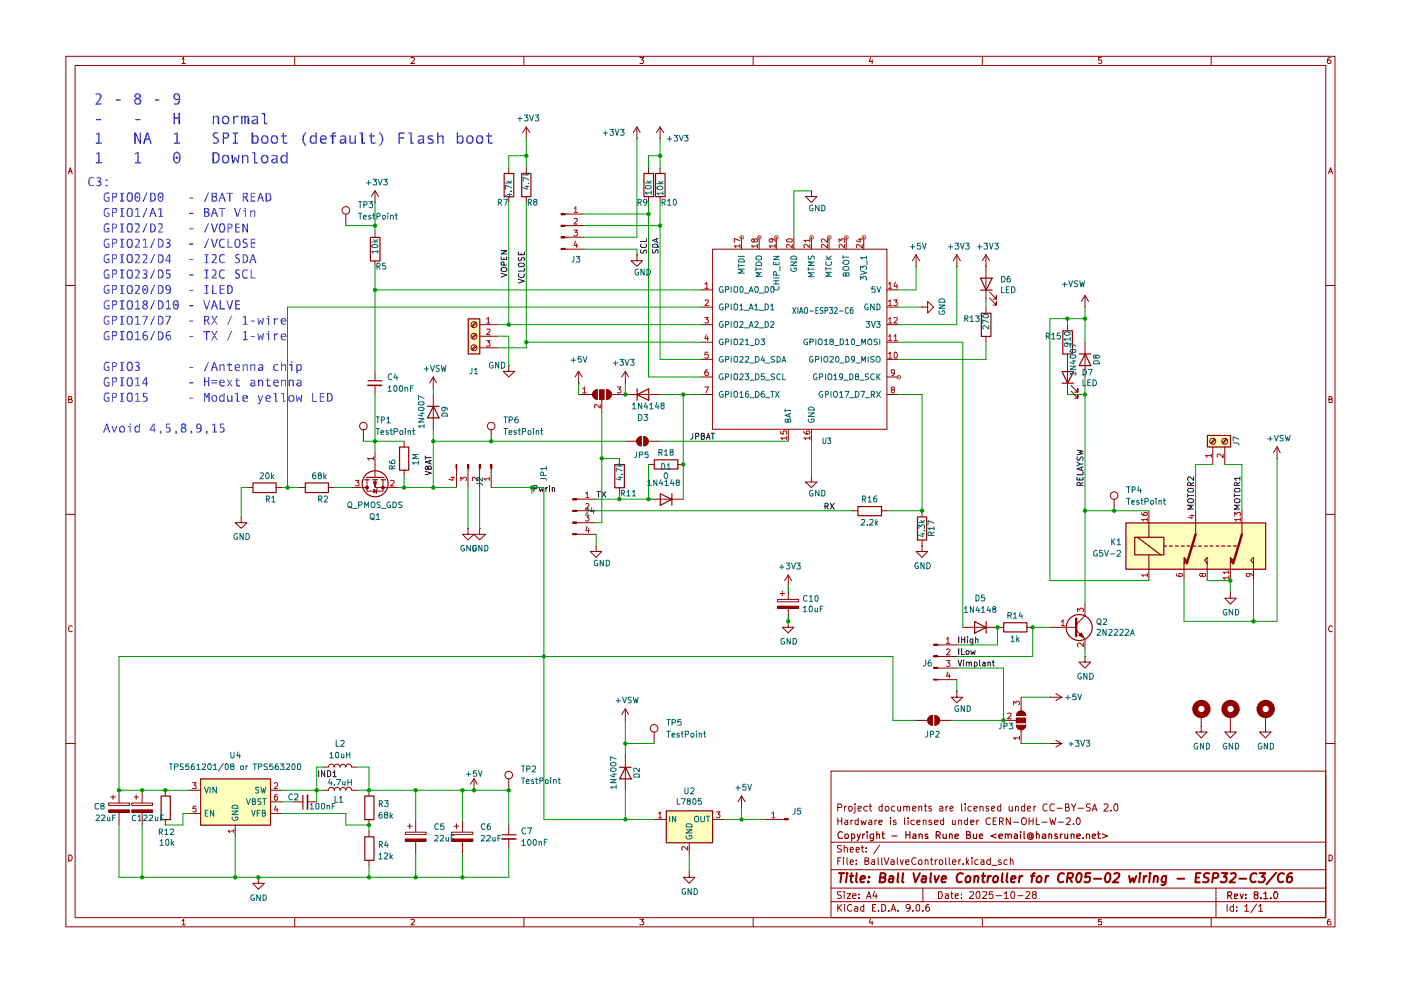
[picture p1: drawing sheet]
<svg xmlns="http://www.w3.org/2000/svg" width="297mm" height="210mm" viewBox="0 0 297 210" stroke-linecap="round" stroke-linejoin="round" font-family="sans-serif">
<g fill="none" stroke="#910000" stroke-width=".21">
<path d="M14 11.9h269v184.6h-269zM15.9 13.9h265.2v180.7h-265.2zM38.6 12.5l.3-.3v1.3M38.6 13.5h.7M62.5 11.9v2M87.1 12.4l.2-.2h.3l.3 .2-.1 .4-.7 .7h.8M111.1 11.9v2M135.6 12.2h.9l-.4 .5 .4 .3-.1 .4h-.8M159.7 11.9v2M184.6 12.2l-.3 .8h.8M184.9 12.6v.9M208.3 11.9v2"/>
<path d="M233.5 12.2h-.6v.6l.4-.1 .3 .3-.1 .4h-.6M256.8 11.9v2M282 12.2a.72 .72 0 0 0-.6 .5 .72 .72 0 0 0 .3 .8l.4-.1a.42 .42 0 0 0 0-.6 .42 .42 0 0 0-.6 0l-.1 .2M14.5 36.8l.4-1.2 .4 1.2M14.6 36.4h.6M281.7 36.8l.4-1.2 .4 1.2M281.8 36.4h.6M14 60.5h1.9M281.1 60.5h1.9M14.6 84.7h.6v-.5l-.6-.1v1.2h.6l.1-.4-.3-.2M281.8 84.7h.5l.1-.4-.2-.2h-.4v1.2h.6v-.5l-.2-.1M14 109.1h1.9"/>
<path d="M281.1 109.1h1.9M15.3 132.8l-.3-.1-.4 .3v.8l.4 .1h.3M282.4 132.8l-.1-.1a.64 .64 0 0 0-.6 .6 .64 .64 0 0 0 .6 .6h.1M14 157.6h1.9M281.1 157.6h1.9M176.2 163.5h104.9v31.1h-104.9zM176.2 178.6h104.9M177.6 171.2h.7l.2-.3-.1-.3-.3-.2h-.5v1.6M177.6 173.4v1.4M177.6 174.1h.9M178.4 179.3l-.6-.1-.3 .3 .3 .4 .5 .2 .1 .3a.6 .6 0 0 1-.9 .2M178.5 173.4v1.4"/>
<path d="M179 179.8l.1-.1a.36 .36 0 0 1 .6 .2v.8M179 179.2v1.5M179.1 170.9v1.1M179.2 173.9h.5v.9M179.5 170.9l-.4 .3M179.7 174.2l-.5 .1-.1 .2 .1 .3h.5M180 171l.4-.1 .3 .3v.4l-.3 .4-.4-.1zM180.4 173.9v.9M180.8 173.9h-.2l-.2 .3M181.3 170.9v1.3l-.3 .2M181.3 170.4v.2M181.9 173.9h-.5l-.1 .3v.4l.2 .2h.4"/>
<path d="M181.9 171.4l.7-.1-.1-.3h-.6v.9h.6M181.9 173.4v1.4M182.5 173.9l.3 .9 .2-.6 .4 .6 .2-.9M182.6 179.7h.5M182.8 179.2v1.2l.3 .3M183.6 179.7v.2M183.9 171a.52 .52 0 0 0-.8 .2l.2 .7h.6M184.2 173.9h.5l.1 .9M184.2 170.9h.6M184.5 170.4v1.3l.3 .3M184.8 174.2l-.6 .1-.1 .2 .2 .3h.5M185.5 173.9v.9"/>
<path d="M185.9 173.9h-.2l-.2 .3M186.4 174.3l.6-.1-.1-.3h-.5v.2v.6l.1 .1h.4M186.5 179.2l-1.2 1.8M187 171l-.4-.1-.2 .3v.6l.2 .2 .4-.1M187 170.4v1.6M187.7 171.1l.1-.1a.45 .45 0 0 1 .7 .2l-.1 .6-.4 .2-.3-.2zM188.8 173.4v.2M188.8 173.9v.9M189.7 171l-.5-.1-.2 .3v.4l.2 .4 .5-.1M190 173.9h-.5l-.1 .2 .1 .2 .5 .1v.4h-.6M190.3 170.9l.1 1 .4 .1 .1-.2M190.9 170.9v1.1"/>
<path d="M191.6 171.1l.1-.1a.36 .36 0 0 1 .6 .2v.8M191.6 170.9v1.1M191.8 173.4v1.3l.1 .1M192.3 171.2l.1-.3 .4 .1 .1 1M192.5 173.4v.2M192.5 173.9v.9M193.5 171.4l.7-.1-.1-.3-.4-.1-.2 .3v.7h.6M193.9 173.9h-.6l-.2 .7a.52 .52 0 0 0 .8 .2M194.4 174.3l.7-.1-.1-.3h-.5l-.1 .2v.6l.2 .1h.4M194.8 171.1l.2-.2 .4 .1v1M194.8 170.9v1.1M195.7 174l.6-.1v.9"/>
<path d="M195.7 173.9v.9M195.9 170.9h.6M196.2 170.4v1.5l.3 .1M197.4 171h-.5v.4l.6 .2-.1 .4-.5-.1M197.5 173.9h-.5l-.1 .3 .1 .1 .5 .1 .1 .3-.2 .1h-.5M198.1 174.3l.8-.1-.1-.3h-.6l-.1 .2v.6l.3 .1h.4M199.2 171h.6l.1 1M199.9 171.3l-.7 .1v.5h.7M200.1 173.9h-.5l-.2 .3v.4l.2 .2h.5M200.1 173.4v1.4M200.6 170.9v1.1M201 170.9l-.4 .3"/>
<path d="M201.4 171.4l.7-.1-.2-.4-.4 .1-.1 .7 .2 .3 .4-.1M201.9 173.9v.9h.5l.1-.1M202.5 173.9v.9M203.2 174l.6-.1 .1 .9M203.2 173.9v.9M203.9 170.4v1.5l.1 .1M204.6 170.4v.2M204.6 170.9v1.1M205.1 173.9h-.5l-.1 .3v.4l.2 .2h.4M205.1 173.4v1.4M205.8 174.3l.7-.1-.1-.3h-.6v.9h.6M205.9 171l-.4-.1-.3 .3 .1 .6 .2 .2 .4-.1"/>
<path d="M206.5 171.4l.7-.1-.1-.3-.4-.1-.2 .3 .1 .7h.5M207.1 173.9v.9M207.5 173.9h-.2l-.2 .3M207.8 171.1l.1-.1a.36 .36 0 0 1 .5 .2v.8M207.8 170.9v1.1M209.6 171l-.4-.1-.2 .3 .2 .2 .4 .1v.4h-.6M210 173.6a.68 .68 0 0 0-1 .4 .68 .68 0 0 0 .6 .8l.4-.1M210.2 171.4l.7-.1-.2-.4-.4 .1-.1 .7 .2 .3 .4-.1M210.6 174.1h.5M211.2 173.4h-.6v1.4h.6M211.9 174.2l.7-.1 .1-.5-.3-.2h-.5v1.4M212.2 171l-.4-.1-.3 .3 .1 .7h.6"/>
<path d="M212.2 170.4v1.6M212.3 174.2l.4 .6M214 170.9v.8a.37 .37 0 0 0 .3 .3 .37 .37 0 0 0 .3-.2M214.2 173.4v1.4l-.8-1.4v1.4M214.6 170.9v1.1M214.9 174.3h1.1M215.3 171.1l.2-.2 .3 .1 .1 1M215.3 170.9v1.1M216.7 173.6l.2-.2a.57 .57 0 0 1 .7 .5v.4a.57 .57 0 0 1-.7 .5h-.1a.99 .99 0 0 1-.1-1.2zM217.3 171l-.5-.1-.2 .2v.7l.2 .2 .5-.1M217.3 170.4v1.6M217.8 171.4l.7-.1-.1-.4-.5 .1-.1 .7 .3 .3 .3-.1"/>
<path d="M218.2 174.1h.8M218.2 173.4v1.4M219 173.4v1.4M219.2 170.9v1.1M219.6 170.9l-.4 .3M219.7 173.4v1.4h.7M220.9 174.3h1.1M222 170.6l-.1-.1a.49 .49 0 0 0-.8 .4v.7l.5 .4 .4-.2M222.6 173.4l.3 1.4 .3-1 .3 1 .4-1.4M223.5 170.6a.59 .59 0 0 0-.7 0 .59 .59 0 0 0-.2 .7l.1 .4a.53 .53 0 0 0 .8 .1M224.1 171.4h1.1M224.4 174.3h1.1"/>
<path d="M225.9 171.2l.7-.1v-.6l-.7-.1v1.6h.6a.45 .45 0 0 0 .1-.8h-.2M226.1 173.6l.2-.2 .5 .1 .1 .5-.8 .8h.8M227.2 170.4l.5 .8 .4-.8M227.6 174.7v.1M227.7 171.2v.8M228.5 173.4h.2a.8 .8 0 0 1 .4 .8 .8 .8 0 0 1-.6 .6 .89 .89 0 0 1 0-1.4zM228.6 171.4h1.1M231.1 170.5l-.5-.1-.2 .2v.4l.7 .4v.5h-.7M231.6 172l.5-1.6 .5 1.6M231.7 171.5h.7M234.1 170.6l.2-.2h.3l.3 .5-.9 1.1h.9M235.5 171.8v.2"/>
<path d="M236.3 170.6l.3-.2 .4 .4v.8l-.4 .4a.84 .84 0 0 1-.3-1.4zM14.6 181.3a.65 .65 0 0 1 .7 .6 .65 .65 0 0 1-.7 .6zM38.6 195.2l.3-.3v1.2M38.6 196.1h.7M62.5 194.6v1.9M87.1 195l.6-.1 .2 .2-.1 .3-.7 .7h.8M111.1 194.6v1.9M135.6 194.9h.9l-.4 .4 .4 .3v.3l-.2 .2-.7-.1M159.7 194.6v1.9M176.2 191.2h104.9M176.2 188.3h104.9M176.2 184.4h104.9"/>
<path d="M177.6 191.8v1.4M177.6 182.5h.5M177.8 192.4l.7 .8M178.3 181.9h-.7v1.4M178.4 189.1h-.7l-.2 .2 .3 .4 .5 .2 .1 .3a.6 .6 0 0 1-.9 .2M178.5 191.8l-.9 .8M178.8 181.9h.1M178.8 182.3v1M179 189.1h.1M179 189.5v1M179.1 191.8v.1M179.1 192.2v1"/>
<path d="M179.6 189.5h.7l-.7 1h.7M179.6 181.9v1.1l.1 .3M180.3 182.8l.6-.1-.1-.4-.5 .1v.6l.1 .3 .4-.1M180.3 180.2l.6-.1-.1-.4h-.5v.7l.1 .3 .4-.1M180.6 191.9a.67 .67 0 0 0-.9 .5 .67 .67 0 0 0 .8 .7l.1-.1M180.8 190l.7-.2-.1-.2-.4-.1-.2 .2v.7h.6M181.2 192.3h.6l.1 .9M181.5 183.1v.2M181.5 182.4v.1M181.5 180.2l.7-.1-.1-.4h-.6v.9h.6M181.9 192.6l-.7 .1v.4h.7M182.1 190.3v.2"/>
<path d="M182.1 189.6v.1M183.1 192.3l-.4-.1-.2 .3v.5l.2 .2 .4-.1M183.1 191.8v1.4M183.4 182.5h.5l.2-.2v-.4h-.7v1.4h.5l.3-.3v-.2l-.3-.3M183.6 180.5v.2M183.7 190.5l.5-1.4 .5 1.4M183.9 190.1h.7M184.6 194.8l-.3 .9h.8M184.8 182.4h.6v.9M184.9 195.3v.8M185 192.4h.4M185.4 189l-.3 1h.9"/>
<path d="M185.4 182.7h-.4l-.3 .3 .3 .3 .4-.1M185.7 191.8h-.7v1.4h.7M185.8 189.5v1M186.2 181.9v1.3l.2 .1M186.3 193v.2M186.9 191.8l.8 .1v1.1l-.8 .2zM186.9 181.9v1.3l.2 .1M187.5 181.9l.5 1.4 .5-1.4M188.5 193v.2M188.9 193.2l.5-1.4 .5 1.4M188.9 182.4h.6l.1 .9M189.1 192.8h.6"/>
<path d="M189.6 182.7l-.7 .1v.4h.7M190.2 181.9v1.1l.2 .3M190.4 193v.2M190.8 182.3l.4 1 .3-1M192 182.8l.7-.1v-.3l-.4-.1-.3 .2 .1 .7h.6M193 192.4l-.2 .2h-.5l-.2-.2 .1-.5 .5-.1 .3 .2-.1 .9-.2 .2-.4 .1M193.5 193v.2M194.2 181.9a.67 .67 0 0 0-.9 .6 .67 .67 0 0 0 .8 .7l.1-.1M194.3 191.9l.3-.1 .4 .2v1l-.4 .2-.4-.2zM194.8 182.5l.2-.2 .4 .1v.8l-.4 .1-.3-.3zM195.7 193v.2M195.7 188.3v2.9"/>
<path d="M196.2 182.5v-.1a.36 .36 0 0 1 .6 .1v.8M196.2 182.3v1M196.9 191.8l-.4 .1a1.01 1.01 0 0 0-.1 1.2l.4 .1 .3-.2v-.4l-.3-.3-.4 .1-.1 .2M197.3 182.3h.5M197.4 181.9v1.1l.4 .3M198.3 182.3v1M198.7 182.3l-.4 .3M199 189.1h.6a.81 .81 0 0 1 .2 .9 .81 .81 0 0 1-.8 .5zM199.2 182.4l.4-.1 .3 .3v.4l-.3 .3-.4-.1-.1-.2zM200.4 189.6h.6l.1 .9M200.5 181.9v1.1l.2 .3M201.1 189.8l-.7 .2v.4h.7"/>
<path d="M201.3 181.9v1.1l.2 .3M201.6 189.5h.5M201.8 189.1v1.1l.3 .3M201.9 182.8l.8-.1-.1-.3-.4-.1-.3 .2 .1 .7h.6M202.5 190l.7-.2-.2-.3-.4 .1-.1 .6 .2 .3 .4-.1M203.3 182.3v1M203.7 182.3l-.4 .3M203.9 190.3v.2M203.9 189.6v.1M204.2 183.1v.2M204.9 181.9v1.4M205 182.7l.4 .6"/>
<path d="M205.4 182.3l-.5 .6M205.6 189.1h.6l.2 .4-.9 1h.9M206.1 181.9h.1M206.1 182.3v1M207.2 189.1h.4a1.1 1.1 0 0 1-.2 1.4 .87 .87 0 0 1-.2-1.4zM207.3 182.4l-.4-.1-.2 .3v.4l.2 .3 .4-.1M208 182.4h.5l.1 .9M208.3 194.6v1.9M208.4 189.1h.6l.2 .4-.9 1h.9M208.6 182.7h-.5l-.2 .3 .2 .3 .5-.1M210 182.4h-.6l-.2 .6a.52 .52 0 0 0 .8 .2M210 181.9v1.4"/>
<path d="M210.3 183.5h1.1M210.5 189.1h-.7l-.1 .6 .6-.1 .3 .2v.4l-.3 .3-.6-.2M211.2 189.9h1.1M212.3 182.4a.35 .35 0 0 0-.4-.1 .35 .35 0 0 0-.2 .3l.6 .4-.2 .3-.4-.1M212.9 189.5l.5-.4v1.4M212.9 190.5h.9M213.5 182.4l-.4-.1-.2 .3v.4l.2 .3 .4-.1M214.2 182.5l.2-.2 .3 .1 .1 .9M214.2 181.9v1.4M214.5 189.1h.5a1.1 1.1 0 0 1-.2 1.4 .87 .87 0 0 1-.3-1.4zM215.8 189.9h1.1M217.5 189.1h.7l.2 .4-1 1h1"/>
<path d="M219.2 189.7l-.3-.3v-.3h.7v.5l-.6 .1-.1 .2v.3a.46 .46 0 0 0 .4 .3 .46 .46 0 0 0 .4-.3v-.3l-.2-.2M233.5 194.9h-.6v.6l.2-.2 .4 .1v.7l-.6-.1M256.8 194.6v1.9M257.8 188.3v6.3M260.2 191.8v1.4M261.5 192.3h-.6l-.1 .7a.52 .52 0 0 0 .7 .1M261.5 191.8v1.4M262.2 193v.2M262.2 192.3v.1M263.9 192.2l.4-.4v1.4M263.9 193.2h.9M266.4 191.7l-1.2 1.8"/>
<path d="M266.9 192.2l.4-.4v1.4M266.9 193.2h.8M281.8 181.3l.6 .2v.7a.52 .52 0 0 1-.6 .3zM282 194.9l-.4 .1a.94 .94 0 0 0 0 1.1h.4l.2-.2v-.3l-.3-.3h-.2l-.3 .3"/>
</g>
<g fill="none" stroke="#910000" stroke-width=".25">
<path d="M178.6 176.5l-.1-.1a.75 .75 0 0 0-.8 .4 .75 .75 0 0 0 .2 1l.7-.1M179.1 177.1a.45 .45 0 0 1 .7-.2v.9h-.5zM180.6 176.9l.4-.1 .2 .3-.1 .7h-.5M180.6 176.8v1.5M181.7 176.8l.4 1M182.4 176.8l-.5 1.4-.2 .1M182.9 176.8v1M183.3 176.8l-.4 .3M183.9 176.3v.2M183.9 176.8v1M185.2 176.8v1.2l-.3 .3-.4-.1M185.2 176.9a.52 .52 0 0 0-.8 .2l.2 .7h.6"/>
<path d="M185.9 177l.2-.2 .4 .2v.8M185.9 176.3v1.5M187 176.8h.5M187.2 176.3v1.3v.2h.3M189.1 177.2h1.1M192.1 176.3v1.5M192.1 177h.8M192.9 176.3v1.5M193.6 176.9l.4-.1 .2 .2v.8h-.6l-.1-.4 .7-.2M194.9 177l.2-.2 .4 .2v.8M194.9 176.8v1M196.7 176.9l-.3-.1-.3 .2 .1 .2 .5 .2v.4h-.6"/>
<path d="M198.5 177.1l.8-.1v-.4l-.3-.3h-.5v1.5M198.8 177.1l.5 .7M199.9 176.8l.1 1 .6-.1M200.6 176.8v1M201.3 177l.2-.2 .4 .2v.8M201.3 176.8v1M202.5 177.3l.7-.1v-.3l-.5-.1-.2 .2 .1 .8h.6M204.9 177h.7v-.6l-.7-.1v1.5h.7l.2-.5-.4-.3M206.4 176.8l.1 1 .6-.1M207.1 176.8v1M207.6 177.3l.7-.1v-.3l-.4-.1-.3 .2 .1 .8h.6M211.2 176.8l-1.1 .4 1.1 .5"/>
<path d="M211.8 177.3l.8-.1-.1-.3-.5-.1-.2 .2 .1 .8h.6M213.1 177l.2-.2 .4 .2v.8M213.1 176.8v1M213.7 177l.3-.2 .4 .2v.8M215.1 176.9l.4-.1 .2 .2v.8h-.6l-.1-.4 .7-.2M216.4 176.3v.2M216.4 176.8v1M217.1 176.3v1.5h.2M218.7 177.1l-.4-.1-.2 .2 .3 .5 .3-.2M218.7 177l.1 .6 .3-.1v-.5a.67 .67 0 0 0-1-.2 .67 .67 0 0 0-.1 1 .67 .67 0 0 0 1 0M219.8 177l.1-.2 .4 .2v.8M219.8 176.3v1.5"/>
<path d="M221 176.9l.4-.1 .3 .2v.8h-.7v-.5l.7-.1M222.4 177l.1-.2 .5 .2v.8M222.4 176.8v1M224.2 176.9h-.6v.3l.6 .3v.3h-.6M224.8 176.8v1M225.3 176.8l-.5 .3M225.8 176.8v1l.6-.1M226.4 176.8v1M227.1 177l.2-.2 .4 .2v.8M227.1 176.8v1M228.3 177.3l.8-.1-.1-.3-.4-.1-.3 .2 .1 .8h.6M229.7 177.7v.1"/>
<path d="M230.3 177l.3-.2 .4 .2v.8M230.3 176.8v1M231.6 177.3l.7-.1-.2-.4h-.3l-.2 .2v.6l.1 .2h.5M232.7 176.8h.6M232.9 176.3v1.3l.1 .2h.3M233.7 176.8l1.1 .4-1.1 .5M260.3 189.9h.6a.45 .45 0 0 0 .1-.8h-.7v1.4M260.6 189.9l.6 .6M261.7 190l.7-.1-.1-.3h-.6v.9h.6M262.9 189.5l.4 1 .3-1M264.1 190.4v.1M264.1 189.6v.2"/>
<path d="M266.1 189.7l-.2-.3 .1-.3h.6l.1 .3-.1 .2a.52 .52 0 0 0-.6 .3 .52 .52 0 0 0 .1 .6h.5l.1-.3v-.3l-.3-.2M267.3 190.4v.1M267.9 189.4l.5-.3v1.4M267.9 190.5h.9M269.5 190.4v.1M270.2 189.1a.75 .75 0 0 1 .8 .6 .75 .75 0 0 1-.4 .8 .89 .89 0 0 1-.4-1.4z"/>
</g>
<g fill="none" stroke="#910000" stroke-width=".42">
<path d="M177.8 185.1h1.2M178.4 185.1l-.2 2M179.5 185.7l-.1 1.4M179.6 185.1v.2M180.2 185.7h.8M180.6 185.1l-.2 1.6 .1 .3 .3 .1M181.7 185.1l-.2 1.6 .2 .4M182.4 186.4l.9-.2 .1-.1-.2-.4-.6 .2-.2 .8 .3 .4 .5-.1M184.1 186.9v.2M184.3 185.9v.2M186.6 186.1l.9-.1 .2-.4v-.3l-.3-.2h-.7l-.2 2h.7l.4-.2 .1-.5-.4-.3M188.6 185.9l.2-.2h.4l.2 .2-.1 1.2"/>
<path d="M189.4 186.2l-.9 .2a.45 .45 0 0 0 .2 .7l.6-.1M190.5 185.1l-.2 1.6v.3l.2 .1M191.5 185.1l-.2 1.9 .3 .1M193.7 185.1l.4 2 .9-2M195.5 185.9l.3-.2h.3l.2 .2-.1 1.2M196.3 186.2l-.8 .2a.45 .45 0 0 0 .1 .7l.6-.1M197.4 185.1l-.2 1.6v.3l.2 .1M198.2 185.7l.2 1.4 .7-1.4M199.7 186.4l.9-.2-.2-.5-.6 .2-.2 .8 .3 .4 .5-.1M204.2 185.3a.92 .92 0 0 0-1.2 .1 .92 .92 0 0 0-.1 1.2v.1a.63 .63 0 0 0 1 .2M204.9 186l.5-.3 .4 .4-.1 .5a.52 .52 0 0 1-.5 .5 .52 .52 0 0 1-.5-.5zM206.6 186l.4-.3 .4 .2-.1 1.2"/>
<path d="M206.6 185.7l-.1 1.4M208.2 185.7h.7M208.5 185.1l-.2 1.6 .1 .3 .3 .1M209.5 185.7l-.2 1.4M210.1 185.7l-.4 .2-.2 .2M210.7 186l.6-.3 .3 .4-.1 .5a.52 .52 0 0 1-.5 .5 .52 .52 0 0 1-.5-.5zM212.6 185.1l-.2 1.6 .2 .4M213.6 185.1l-.2 1.6 .3 .4M214.3 186.4l1-.2v-.1l-.2-.4-.6 .2-.2 .8 .3 .4 .5-.1M216.2 185.7l-.2 1.4M216.8 185.7h-.3l-.4 .4M218.6 185.7h.7"/>
<path d="M219.4 185.1l-.5 .3-.2 1.7M219.8 186.1l.5-.4h.2l.4 .4-.1 .5a.52 .52 0 0 1-.5 .5 .52 .52 0 0 1-.5-.5zM221.8 185.7l-.2 1.4M222.3 185.7l-.6 .4M225.6 185.3l-.1-.1a.81 .81 0 0 0-1.2 .8v.6a.66 .66 0 0 0 1.1 .3M226.4 186.1h.9l.2-.6v-.2l-.3-.2h-.8l-.2 2M226.8 186.1l.5 1M228.5 185.3l.5-.2a1.27 1.27 0 0 1-.3 2h-.1a1.17 1.17 0 0 1-.1-1.8zM231.2 185.1h-.9l-.2 1 .2-.2h.5l.3 .2v.5l-.2 .3-.2 .2h-.5l-.3-.2M231.9 186.3h1.6M234.6 185.3l.3-.2 .4 .2a1.72 1.72 0 0 1-.1 1.6l-.5 .2a1.17 1.17 0 0 1-.1-1.8zM236.3 185.3l.2-.2h.5l.4 .4-.2 .5-1.3 1.1h1.2"/>
<path d="M239.4 185.7l.2 1.4 .6-1 .2 1 .5-1.4M241.7 185.7l-.2 1.4M241.8 185.1l-.2 .1 .1 .1 .1-.2-.1 .2M242.5 185.7l-.1 1.4M243.1 185.7l-.6 .4M243.8 185.7l-.2 1.4M243.9 185.1l-.2 .1h.3l-.1-.1-.1 .2M244.6 186a.45 .45 0 0 1 .5-.3 .45 .45 0 0 1 .4 .4l-.1 1M244.7 185.7l-.1 1.4M247.3 185.7l-.3 1.8-.3 .2-.4-.1M247.3 185.9l-.2-.2a.67 .67 0 0 0-.8 .4v.8l.3 .2 .5-.1M249.6 186.3h1.5"/>
<path d="M253.5 186.1h.7M254.6 185.1h-1l-.2 2h1M256.4 185.2h-.9l-.3 .4 .2 .4 .7 .2 .1 .4a.79 .79 0 0 1-1.1 .4M257.2 186.1h.9l.3-.6-.1-.2-.3-.2h-.7l-.3 2M259 185.1h1.2l-.7 .8 .6 .2v.5l-.5 .5h-.6l-.2-.2M261 185.3l.2-.2h.5l.3 .2v.3l-.1 .4-1.3 1.1h1.2M262.8 186.3h1.4M266.4 185.3l-.1-.1a.98 .98 0 0 0-1.1 .4 .98 .98 0 0 0 0 1.1 .63 .63 0 0 0 1 .2M267.1 185.1h1.2l-.8 .8 .6 .2a.78 .78 0 0 1-.4 1h-.6l-.3-.2M270.6 185l-2.1 2.5M272.2 185.3v-.1a.98 .98 0 0 0-1.2 .4 .98 .98 0 0 0 .1 1.1 .63 .63 0 0 0 1 .2M273.9 185.1a.83 .83 0 0 0-1 .9l-.1 .9 .3 .2 .7-.2 .1-.3v-.6a.72 .72 0 0 0-1.1 .2"/>
</g>
<g fill="#ffb">
<path d="M238.7 110.8h29.6v9.9h-29.6z"/>
<path d="M255.9 92.3h5v2.4h-5z"/>
<path d="M99.2 67.6h2.5v7.4h-2.5z"/>
<path d="M141.2 171.9h9.8v6.7h-9.8z"/>
<path d="M42.5 165.1h14.8v9.8h-14.8z"/>
</g>
<path d="M207.9 59h2.5l-1.3 2.5zM207.9 61.5h2.5M208.1 66.4h2v4.9h-2zM225.2 78.8h2.4l-1.2 2.4zM225.3 70.1h2.1v5h-2.1zM228.8 75.1h2.5M230.1 75.1l1.2 2.4h-2.5zM225.2 81.2h2.4M194.5 109.6h2v4.9h-2zM131.4 162.7h2.4M132.6 162.7l1.2 2.4h-2.4z" fill="none" stroke="#910000" stroke-width=".25"/>
<g fill="none" stroke="#910000" stroke-width=".21">
<path d="M194.2 56.5h.1M194.2 54l-.7 1.3M194.2 54l.8 1.3M194.2 54v2.5M202.9 56.5h.1M202.9 54l-.8 1.3M202.9 54l.7 1.3M202.9 54v2.5M209 56.5h.1M209 54v9.9M209 54l-.7 1.3M209 54l.8 1.3"/>
<path d="M195.5 65.1h1.2v-1.2l1.3 1.2-1.3 1.3v-1.3M195.5 65.1h.1M209 65.1v1.3M209 71.3v1.3M209.8 63.2l1.4 1.5v-.8v.8h-.6M209.8 61.9l1.4 1.5v-.7v.7h-.6M226.3 68.8v1.3M226.3 75v8.7M230 65.1h.1M230 62.7l-.7 1.2M230 62.7l.8 1.2M230 62.7v2.4"/>
<path d="M230 72.6v7.3M227.1 82.9l1.4 1.5v-.7v.7h-.7M227.1 81.7l1.4 1.4v-.7v.7h-.7M101.7 112v1.3h1.3l-1.3 1.2-1.2-1.2h1.2M101.7 112h.1M195.5 108.3v1.3M195.5 114.5v1.2M164.8 127.1h4.5v.5h-4.5zM165.4 125.8h1M165.9 125.3v1M132.6 152.7h.1M132.6 150.3v2.4"/>
<path d="M132.6 150.3l-.8 1.2M132.6 150.3l.7 1.2M138.7 155.2v2.4M107.9 165.1v2.5M132.6 160.1v7.5"/>
<circle cx="138.7" cy="154.4" r=".8"/>
<circle cx="107.9" cy="164.3" r=".8"/>
</g>
<path d="M228.3 98l.7 .4-.7 .4M228.3 95.4l1.3 .3-.8 .2 .8 .3-1.3 .2M228.4 96.9l-.1 .5 .3 .2 .3-.1 .2-.6h.4v.7M229 98.4h.6M229.3 99.1v.6M229.6 99l-1.3 .4 1.3 .4M228.3 101.2v.6h1.3v-.6M228.9 101.3v.5M229 103l-.1-.6-.3-.1-.3 .2v.5h1.3M229.6 100.1v.6h-1.3M229.6 102.3l-.6 .4" fill="none" stroke="#0f0f0f" stroke-width=".21"/>
<path d="M164.8 128.5h4.5v.5h-4.5z" fill="#910000"/>
<path d="M180.7 108.3h1.2M186.9 108.3h1.1M164.8 128.5h4.5v.5h-4.5zM167.1 124.4h.1M167.1 121.9v5.2M167.1 129v2.7M167.1 121.9l-.7 1.2M167.1 121.9l.7 1.2M157.2 171.3h.1M157.2 168.7l-.7 1.3M157.2 168.7l.8 1.3M157.2 168.7v2.6" fill="none" stroke="#910000" stroke-width=".21"/>
<path d="M181.9 107.4h5v1.9h-5z" fill="none" stroke="#910000" stroke-width=".25"/>
<path d="M174.9 107.4l.6-.1v-.5l-.6-.1v1.2M175.2 107.4l.4 .5M176 106.7l.9 1.2M176.9 106.7l-.9 1.2" fill="none" stroke="#0f0f0f" stroke-width=".21"/>
<path d="M166.3 173.6h.8v.2h-.8z" fill="#910000"/>
<path d="M126.4 115.7v1.2h1.2l-1.2 1.3-1.3-1.3h1.3M126.4 115.7h.1M162.1 173.7h4.2M166.3 173.6h.8v.2h-.8z" fill="none" stroke="#910000" stroke-width=".21"/>
<path d="M163.7 172.5l.3-.4v1.3M163.7 173.4h.6" fill="none" stroke="#b90000" stroke-width=".21"/>
<path d="M121.4 105.7h.9v.3h-.9z" fill="#910000"/>
<path d="M121.4 105.7h.9v.3h-.9z" fill="none" stroke="#910000" stroke-width=".21"/>
<path d="M121.4 108.2h.9v.3h-.9z" fill="#910000"/>
<path d="M121.4 108.2h.9v.3h-.9z" fill="none" stroke="#910000" stroke-width=".21"/>
<path d="M121.4 110.7h.9v.2h-.9z" fill="#910000"/>
<path d="M121.4 110.7h.9v.2h-.9z" fill="none" stroke="#910000" stroke-width=".21"/>
<path d="M121.4 113.1h.9v.3h-.9z" fill="#910000"/>
<g fill="none" stroke="#910000" stroke-width=".21">
<path d="M121.4 113.1h.9v.3h-.9zM122.3 105.8h4.1M122.3 108.3h4.1M122.3 110.8h4.1M122.3 113.3h4.1M243.6 110.8v3.1M243.6 117.6v3M167.1 131.7v1.3h1.2l-1.2 1.2-1.2-1.2h1.2M167.1 131.7h.1M260.9 125.6v1.2h1.2l-1.2 1.3-1.2-1.3h1.2M260.9 125.6h.1M254.7 154v1.2h1.2l-1.2 1.3-1.2-1.3h1.2"/>
<path d="M254.7 154h.1M254.7 151.5v2.5M260.9 154v1.2h1.2l-1.2 1.3-1.2-1.3h1.2M260.9 154h.1M260.9 151.5v2.5M268.3 154v1.2h1.2l-1.2 1.3-1.3-1.3h1.3M268.3 154h.1M268.3 151.5v2.5"/>
</g>
<path d="M124.1 109.2h.8l-.4 .5h.3v.7l-.5 .1-.2-.2M124.2 104.6l.3-.3v1.2M124.2 106.8h.4l.3 .3-.8 .8h.8M124.2 105.5h.7M124.5 111.6l-.3 .9h.8M124.8 112.1v.8" fill="none" stroke="#b90000" stroke-width=".21"/>
<g fill="none" stroke="#910000" stroke-width="1.3">
<circle cx="254.7" cy="150.3" r="1.31"/>
<circle cx="260.9" cy="150.3" r="1.31"/>
<circle cx="268.4" cy="150.3" r="1.31"/>
</g>
<path d="M251.8 104.7v.7M251.8 105.1h1.3M251.9 105.9l.7-.2 .4 .2 .1 .4-.2 .2-.7 .1-.4-.3zM252 103.5h.9l.2 .6-.2 .2h-.9l-.2-.2zM252.5 103l-.1-.6-.3-.1-.3 .2v.5h1.3M253.1 107.1h-1.3l.9 .4-.9 .4h1.3M253.1 101.1v.8l-1-.8-.3 .2v.4l.2 .2M253.1 102.3l-.6 .4" fill="none" stroke="#0f0f0f" stroke-width=".21"/>
<path d="M238.7 110.9h29.7v9.8h-29.7zM240.6 113.9h6.2v3.7h-6.2zM241.2 113.9l4.9 3.7M246.8 115.8h.6M247.9 115.8h.6M249.2 115.8h.6M250.4 115.8h.7" fill="none" stroke="#910000" stroke-width=".25"/>
<path d="M251.1 118.2l.6 .6-.6 .7v1.2z" fill="#910000"/>
<path d="M251 119.5l.6-.7-.6-.6v2.4M253.5 110.8v2.5M255.9 119.5l-.5-.7 .5-.6v2.4" fill="none" stroke="#910000" stroke-width=".21"/>
<path d="M251.7 115.8h.6M252.9 115.8h.6M254.1 115.8h.6M255.4 115.8h.6M256.6 115.8h.6M257.9 115.8h.5M259 115.8h.7M260.3 115.8h.6" fill="none" stroke="#910000" stroke-width=".25"/>
<path d="M253.5 113.3l-1.9 6.2" fill="none" stroke="#910000" stroke-width=".51"/>
<path d="M260.9 118.2l.6 .6-.6 .7v1.2z" fill="#910000"/>
<g fill="none" stroke="#910000" stroke-width=".21">
<path d="M125.1 83.7h.5M125.9 82.9l.8-.3v2.1a1.02 1.02 0 0 1-1-.7 1.02 1.02 0 0 1 .2-1.1zM257.1 94.7v3.8M257.5 93l-.8 .9M257.6 93.2l-.7 .9M259.7 94.7v3.8M259.9 93l-.7 .9M260.1 93.2l-.8 .9M270.8 97.2h.1M270.8 94.7l-.8 1.3M270.8 94.7l.6 1.3M270.8 94.7v2.5"/>
<path d="M236.2 105.8v2.5M243.6 108.3v2.5M253.5 108.3v2.5M260.9 119.5l.6-.7-.6-.6v4.9M263.3 108.3v5M265.8 119.5l-.6-.7 .6-.6v4.9M243.6 120.6v2.5M251 120.6v2.5M255.9 120.6v2.5"/>
<circle cx="257.1" cy="93.6" r=".64"/>
<circle cx="259.7" cy="93.6" r=".64"/>
<circle cx="236.2" cy="105.1" r=".8"/>
</g>
<path d="M256 92.3h4.9v2.5h-4.9zM261.5 115.8h.7" fill="none" stroke="#910000" stroke-width=".25"/>
<path d="M263.3 113.3l-1.8 6.2" fill="none" stroke="#910000" stroke-width=".51"/>
<g fill="none" stroke="#b90000" stroke-width=".21">
<path d="M256.9 96.6h-1.3l.3 .3M256.9 96.3v.6M259.3 96.3v.7l-.7-.7h-.5v.6M242.1 108.7v.4l.5 .2 .6-.1v-.5a.43 .43 0 0 0-.5 0 .43 .43 0 0 0-.1 .5l.1 .1M243.2 110.2h-1.1l.3 .3M243.2 109.8v.7M252.3 109.3h.9M252.7 109.1v.8l-.8-.3M261.8 109.4v-.8l.4 .5 .3-.5 .5 .1-.1 .7M263 110.2h-1.2l.3 .3M263 109.8v.7M243.2 121.9h-1.1l.3 .4"/>
<path d="M243.2 121.6v.7M249.4 121.7l.1 .4a.92 .92 0 0 0 1.2-.1l-.2-.4h-.5l-.1 .5 .2 .2M254.9 121.8l.1-.2h.5l.1 .2-.1 .4-.1 .1-.5-.2v-.3l-.1-.2-.5 .2v.2l.3 .3 .3-.3M260.5 122.5h-1.2l.4 .4M260.5 121.3h-1.2l.4 .4M260.5 121v.7M260.5 122.1v.8M264.8 121.6h.1a.42 .42 0 0 1 0 .5 .42 .42 0 0 1-.6 .1v-.6h.9l.2 .2 .1 .3"/>
</g>
<path d="M261.7 104.7v.7M261.7 105.1h1.2M261.8 105.9a.87 .87 0 0 1 1.1 0v.5a.77 .77 0 0 1-1.2-.1zM261.9 103.5h.8l.2 .2v.4l-.2 .2h-.8l-.2-.2zM262.3 103v-.6l-.2-.1-.3 .1-.1 .6h1.2M262.9 107.1h-1.2l.9 .4-.9 .4h1.2M262.9 101.4h-1.2l.3 .5M262.9 102.3l-.6 .4M262.9 101.1v.8" fill="none" stroke="#0f0f0f" stroke-width=".21"/>
<path d="M125.9 82.9l.8-.3v2.1a1.02 1.02 0 0 1-1-.7 1.02 1.02 0 0 1 .2-1.1z" fill="#910000"/>
<path d="M126.7 82.6a1.02 1.02 0 0 0-1.1 1.1 1.02 1.02 0 0 0 1.1 1" fill="none" stroke="#910000" stroke-width=".21"/>
<path d="M127.1 82.6h1v2.1h-1z" fill="#910000"/>
<path d="M127.1 82.6h1v2.1h-1zM127.6 84.7v.1M128.6 82.6a1.02 1.02 0 0 1 1 1.1 1.02 1.02 0 0 1-1 1" fill="none" stroke="#910000" stroke-width=".21"/>
<path d="M128.6 82.6a1.02 1.02 0 0 1 1 1.1 1.02 1.02 0 0 1-1 1z" fill="#910000"/>
<g fill="none" stroke="#910000" stroke-width=".21">
<path d="M122.7 78.7l-.8 1.2M122.7 78.7l.7 1.2M122.7 78.7v2.5M132.6 78.7l.7 1.2M132.6 78.7l-.8 1.2M132.6 78.7v2.5M104.1 91v2.6M122.7 81.2h.1M122.7 83.7h2.4M127.6 84.8v2.6M128.6 82.6a1.02 1.02 0 0 1 1 1.1 1.02 1.02 0 0 1-1 1zM129.6 83.7h10.4"/>
<path d="M132.6 81.2h.1"/>
<circle cx="104.1" cy="90.3" r=".8"/>
</g>
<path d="M123.5 82.5l.5-.5v1.3M123.5 83.3h.8M127.3 85.8v.7l-.9-.7-.3 .1 .1 .5M130.9 82h.8l-.5 .5 .5 .3-.1 .4h-.7" fill="none" stroke="#b90000" stroke-width=".21"/>
<path d="M146.9 91.9l-.1 1.1-.4 .1M147.5 92.5h.6v-.6h-.6v1.2M148.7 92.5l.6-.1v-.5h-.6v1.2h.5l.2-.1v-.5h-.3M149.8 93.1l.4-1.2 .3 1.2M149.9 92.7h.6M150.8 91.9h.7M151.1 91.9v1.2" fill="none" stroke="#0f0f0f" stroke-width=".21"/>
<path d="M135.1 83.7l2.4-1.3v2.5zM135.1 82.4v2.5" fill="none" stroke="#910000" stroke-width=".25"/>
<path d="M119 45.3h.8v.3h-.8z" fill="#910000"/>
<path d="M119 45.3h.8v.3h-.8z" fill="none" stroke="#910000" stroke-width=".21"/>
<path d="M119 47.8h.8v.2h-.8z" fill="#910000"/>
<path d="M119 47.8h.8v.2h-.8z" fill="none" stroke="#910000" stroke-width=".21"/>
<path d="M119 50.2h.8v.3h-.8z" fill="#910000"/>
<path d="M119 50.2h.8v.3h-.8z" fill="none" stroke="#910000" stroke-width=".21"/>
<path d="M119 52.7h.8v.2h-.8z" fill="#910000"/>
<g fill="none" stroke="#910000" stroke-width=".21">
<path d="M119 52.7h.8v.2h-.8zM119.8 45.4h4.2M119.8 47.8h4.2M119.8 50.3h4.2M119.8 52.8h4.2M135 54v1.3h1.2l-1.2 1.2-1.2-1.2h1.2M135 54h.1M151 52.8h37v38.2h-37zM157.2 50.3v2.5M161 50.3v2.5M164.6 50.3v2.5M168.3 50.3v2.5"/>
<path d="M172 40.5v1.2h1.2l-1.2 1.2-1.2-1.2h1.2M172 40.5h.1M172 50.3v2.5M175.8 50.3v2.5M179.4 50.3v2.5M183.1 50.3v2.5M148.6 61.5h2.4M148.6 65.1h2.4M148.6 68.8h2.4M148.6 72.6h2.4M148.6 76.2h2.4M148.6 79.9h2.4"/>
<path d="M188 61.5h2.5M188 65.1h2.5M188 68.8h2.5M188 72.6h2.5M188 76.2h2.5M188 79.9h2.5M131.3 97.2v1.3M136 92.5v2a.97 .97 0 0 1-1-.9 .97 .97 0 0 1 1-1M137.5 98.5h1.2M143.7 98.5h1.2M148.6 83.7h2.4M167.1 91v2.6"/>
<path d="M172 91v2.6M188 83.7h2.5M131.3 103.4v1.2M137.5 105.8h7.4M172 100.9v1.3h1.2l-1.2 1.2-1.2-1.2h1.2M172 100.9h.1"/>
</g>
<g fill="none" stroke="#b90000" stroke-width=".21">
<path d="M121.7 48.8h.7l-.4 .5 .4 .1v.4l-.2 .2h-.4l-.1-.1M121.8 44.2l.3-.3v1.1M121.8 46.4l.4-.1 .2 .4-.7 .8h.7M121.8 45h.6M122 51.1l-.2 1h.7M122.3 51.6v.9M156.9 52.2h-1.2l.3 .3M156.9 51.1l-1.2-.6v.9M156.9 51.8v.7M159.9 50.9v-.2l.5-.1 .2 .5-.2 .2h-.4l-.1-.6a.34 .34 0 0 0-.5 .1 .34 .34 0 0 0 .1 .5h.3l.1-.2M160.6 52.2h-1.3l.4 .3M160.6 51.8v.7"/>
<path d="M163.6 50.6a.42 .42 0 0 1 .1 .7l-.5-.1a.36 .36 0 0 1 .1-.6h.4a.58 .58 0 0 1 .6 .6M164.3 52.2h-1.2l.3 .3M164.3 51.8v.7M166.9 50.7h1l.1 .4-.3 .2h-.7l-.2-.2zM168 51.8v.8l-.9-.8-.3 .1 .1 .6M171.7 51.8v.8l-.8-.8-.5 .3 .2 .4M171.7 51h-1.3l.5 .3M171.7 50.6v.7M175.4 51.8v.8l-.9-.8-.3 .3 .1 .4M175.4 50.6v.8l-.9-.8-.3 .3 .1 .4M177.9 51.4v-.8l.4 .5 .3-.5 .5 .1-.1 .7M179.1 51.8v.8l-.9-.8-.3 .3 .1 .4"/>
<path d="M181.9 50.7h.9M182.4 50.5v.8l-.9-.2M182.8 51.8v.8l-.9-.8-.3 .1 .1 .6M189.8 59.8l-.2 .9h.7M149.4 60.2l.5-.3v1.2M149.4 63.7l.5-.1 .3 .2-.8 1h.8M149.4 67.3h.8l-.4 .4 .4 .3-.1 .4h-.7M149.4 61.1h.8M149.8 71l-.4 .8h.8M150 78.4a.55 .55 0 0 0-.6 .5v.5l.2 .2h.4l.2-.2v-.3l-.3-.3h-.2l-.3 .3M150 71.4v.8M150.1 74.7h-.6l-.1 .6 .6-.1 .2 .2v.3l-.3 .2-.5-.1"/>
<path d="M188.4 60.2l.3-.3v1.2M188.4 63.9l.3-.3v1.2M188.4 67.6l.3-.3v1.2M188.4 71.3l.3-.3v1.2M188.4 75l.3-.3v1.2M188.4 61.1h.7M188.4 64.8h.7M188.4 68.5h.7M188.4 72.2h.7M188.4 75.9h.7M189.5 63.6h.7l-.4 .4 .4 .3v.5l-.7-.1M189.6 67.4l.6-.1v.3l-.7 .9h.7"/>
<path d="M189.6 71.3l.3-.3v1.2M189.6 72.2h.6M189.7 74.8l.3-.1a.78 .78 0 0 1-.2 1.2l-.2-.2zM189.7 78.9l-.3 .3-.3-.1-.1-.6 .6-.1 .1 .2-.2 .9-.4 .1M190.2 60.3v.8M149.4 82h.8l-.5 1.3M165.5 91.4v.5l.6 .1-.1-.6h.7l.1 .5-.2 .1M166.8 92.9h-1.3l.4 .3M166.8 92.5v.7M170.4 91.4a.72 .72 0 0 0 .6 .6 .72 .72 0 0 0 .7-.2l-.1-.4h-.4a.35 .35 0 0 0-.3 .3 .35 .35 0 0 0 .3 .3M171.7 92.9h-1.3l.5 .3M171.7 92.5v.7"/>
<path d="M189.2 82.6l-.2-.1 .1-.4a.34 .34 0 0 1 .4 0 .34 .34 0 0 1 .1 .4l-.6 .2 .1 .5a.36 .36 0 0 0 .6-.1l-.1-.5h-.2"/>
</g>
<path d="M135.9 53l-.1 .4 .2 .3h.3l.4-.7 .4 .3-.1 .4M136 51.7l-.1 .1a.42 .42 0 0 0 .2 .7h.7a.52 .52 0 0 0 .2-.8M137.1 50.6v.6h-1.3M138.3 52.9v.6l.2 .2 .4-.3v-.2l.3-.3 .2 .1v.7M138.3 52a.66 .66 0 0 1 .8-.2 .66 .66 0 0 1 .4 .6h-1.2zM139.2 50.6v.6M139.5 50.5l-1.2 .5 1.2 .4" fill="none" stroke="#0f0f0f" stroke-width=".21"/>
<g fill="none" stroke="#006665" stroke-width=".21">
<path d="M156.5 56v.6M156.5 56.3h1.3M156.5 54.4h1.3M156.7 54.9h.9l.2 .6h-1.3zM157.8 57.1h-1.3l1 .4-1 .4h1.3M160.3 54.5a.86 .86 0 0 1 1.2-.1v.5a.77 .77 0 0 1-1.2-.1zM160.3 56.6v.8M160.3 57.1h1.2M160.4 55.8a.72 .72 0 0 1 1.1 0v.5h-1.2zM161.5 57.8h-1.2l.8 .4-.8 .4h1.2M164 55.5v.6h1.2v-.6M164 54.4h1.2l-1.2 .6h1.2"/>
<path d="M164 59.5h1.2M164 58.9h1.2M164.5 55.7v.4M164.5 59.5v.7M164.6 58.3l-.1-.6-.3-.1-.2 .1v.6h1.2M165.4 56.5v.9M167.6 55.5h1.3l-1.3 .8h1.3M167.7 56.8l-.1 .2a.6 .6 0 0 0 .7 .6 .6 .6 0 0 0 .5-.8h-.4v.3M167.8 54.4h.9l.2 .5h-1.3zM171.4 57.1h1.2M171.4 56.7v.7M171.4 54.3v.6h.5l.1-.5 .2-.1 .4 .2v.4"/>
<path d="M172.6 57.8h-1.2l.8 .5-.8 .4h1.2M172.6 55.5h-1.2l.8 .4-.8 .4h1.2M175.1 56.6v.7M175.1 57h1.2M175.1 54.9h1.2M175.1 54.3l.7 .6M175.2 55.5l-.1 .5 .5 .3 .7-.3-.1-.5M176.3 57.7h-1.2l.8 .5-.8 .4h1.2M176.3 54.3l-.7 .5M178.7 54.2v.7M178.7 54.5h1.3M178.8 56.6a.77 .77 0 0 1 1.2 .2v.3a.86 .86 0 0 1-1.3 0z"/>
<path d="M178.8 55.4a.77 .77 0 0 1 1.2 .1l-.1 .4a.8 .8 0 0 1-1.2-.2zM179.3 58.1l.2-.3h.4l.1 .2v.5h-1.3v-.4l.3-.3 .3 .2v.5M182.5 59.4v-.8l.5 .4 .1-.4h.4l.2 .2v.4l-.1 .2M182.5 57.4l1.2 .4-1.2 .5M182.5 57.1v-.7l.5 .4v-.3h.6l.1 .5-.1 .1M183.7 54.6h-1.2l.3 .3M183.7 54.3v.6M183.8 55.2v.9M153.2 60.8h-.5l-.2 .5 .2 .7 .6-.1v-.4h-.2M153.2 64.5a.59 .59 0 0 0-.7 .6 .59 .59 0 0 0 .8 .5v-.4h-.2M153.2 68.2h-.1a.64 .64 0 0 0-.6 .6 .64 .64 0 0 0 .6 .6l.2-.1v-.5h-.2M153.2 72a.61 .61 0 0 0-.7 .3 .61 .61 0 0 0 .2 .8l.6-.1v-.4h-.2"/>
<path d="M153.2 75.6h-.5a.63 .63 0 0 0-.2 .8 .63 .63 0 0 0 .8 .3v-.4h-.2M153.2 79.3l-.1-.1a.6 .6 0 0 0-.6 .7 .6 .6 0 0 0 .7 .5l.1-.4h-.2M153.8 61.4h.6v-.6h-.6v1.2M153.8 65.1l.6-.1v-.5l-.6-.1v1.3M153.8 68.8l.6-.1v-.5h-.6v1.2M153.8 72.5h.6v-.5l-.6-.1v1.2M153.8 76.2h.6v-.6h-.6v1.2M153.8 79.9l.6-.1v-.5l-.6-.1v1.3M155 60.8v1.2M155 64.4v1.3M155 68.2v1.2M155 71.9v1.2"/>
<path d="M155 75.6v1.2M155 79.2v1.3M155.6 61l.2-.2h.4l.2 .2v.8l-.2 .2h-.4l-.2-.2zM155.6 64.6l.3-.2 .5 .2v.9l-.3 .2-.5-.2zM155.6 68.3l.3-.1 .5 .1v1l-.3 .1-.5-.1zM155.6 72.1l.3-.2 .5 .2v.8l-.2 .2h-.4l-.2-.2zM155.6 75.8l.2-.2h.4l.2 .2v.8l-.3 .2-.5-.2zM155.6 79.4l.3-.2 .5 .2v.9l-.3 .2-.5-.2zM156.9 64.9l.3-.5v1.3M156.9 68.3l.4-.1 .3 .3-.8 .9h.8M156.9 72l.4-.1 .3 .3-.8 .9h.8M156.9 75.7l.6-.1 .1 .3-.8 .9h.8"/>
<path d="M156.9 79.4l.4-.2 .3 .4-.8 .9h.8M156.9 65.7h.7M157.1 60.8l.4 .1 .1 .7-.2 .4-.4-.1-.1-.7zM157.8 62.1h.9M157.8 65.8h.9M157.8 69.5h.9M158 79.2h.7l-.4 .6h.4v.6l-.5 .1-.2-.2M158.1 72.2l.3-.3v1.2M158.1 75.7l.6-.1v.3l-.7 .9h.7M158.1 73.1h.6M158.8 62l.5-1.2 .4 1.2M158.8 65.7l.5-1.3 .4 1.3"/>
<path d="M158.8 69.4l.5-1.2 .4 1.2M159 61.6h.6M159 65.4h.6M159 69.1h.6M159 73.2h.9M159 77h.9M160 64.9l.4-.5v1.3M160 68.3l.2-.1h.3l.3 .2-.8 1h.8M160 65.7h.8M160.2 60.8l.4 .1a.87 .87 0 0 1 0 1.1l-.4-.1a.94 .94 0 0 1 0-1.1zM160.2 71.9a.66 .66 0 0 1 .7 .4 .66 .66 0 0 1-.2 .8h-.5zM160.2 75.6h.5a.66 .66 0 0 1 .2 .8 .66 .66 0 0 1-.7 .4z"/>
<path d="M160.2 79.2a.65 .65 0 0 1 .8 .7 .65 .65 0 0 1-.8 .6zM161 62.1h1M161 65.8h1M161 69.5h1M161.4 71.9h.7l-.4 .4 .4 .3v.3l-.1 .2-.6-.1M161.7 75.5l-.3 .9h.7M162 75.9v.9M162.1 79.2h-.6l-.1 .6h.7v.5l-.2 .2h-.4l-.1-.2M162.2 60.8h.5l.2 .2v.7l-.2 .3h-.5zM162.2 64.4a.52 .52 0 0 1 .7 .4v.6l-.7 .3zM162.2 68.2a.52 .52 0 0 1 .7 .3v.6a.52 .52 0 0 1-.7 .3zM162.3 77h.9"/>
<path d="M163.4 64.9l.3-.5v1.3M163.4 68.3l.4-.1 .3 .1v.4l-.8 .7h.8M163.4 65.7h.7M163.5 60.9l.4-.1 .2 .2v.7l-.2 .3-.4-.1zM164 60.2h1.2M164.1 60.7l-.1 .6 .3 .2h.6a.55 .55 0 0 0 .2-.8M164.3 75.6h-.6l-.2 .2 .2 .4h.3l.3 .3-.1 .2h-.7M164.3 79.3l-.6-.1-.2 .3 .2 .3 .6 .4-.3 .3-.5-.1M164.8 75.6h.4a.66 .66 0 0 1 .2 .8 .66 .66 0 0 1-.6 .4zM165.4 79.4l-.2-.2a.6 .6 0 0 0-.5 .7 .6 .6 0 0 0 .7 .5v-.1M165.8 76.8l.4-1.2 .4 1.2M165.9 79.2v1.3h.6"/>
<path d="M165.9 76.5h.6M171.2 72a.61 .61 0 0 0-.8 .3 .61 .61 0 0 0 .3 .8h.5v-.5h-.3M171.7 72.5h.6l.2-.2-.1-.3-.7-.1v1.2M172.3 75.6h-.4a.61 .61 0 0 0-.3 .8 .61 .61 0 0 0 .8 .3v-.4h-.3M172.9 76.2h.6l.2-.4-.2-.2h-.6v1.2M173 71.9v1.2M173.1 79.3l-.2-.1-.4 .4 .1 .7 .3 .2 .2-.1 .1-.4h-.2M173.6 72.1l.5-.2a.86 .86 0 0 1 .1 1.2h-.5l-.2-.4zM173.7 79.9l.7-.1v-.4l-.2-.2h-.5v1.3M174.2 75.6v1.2M174.8 72.2l.4-.3v1.2M174.8 75.6h.5a.77 .77 0 0 1-.1 1.2l-.4-.1a.87 .87 0 0 1 0-1.1z"/>
<path d="M174.8 73.1h.7M175 79.2v1.3M175.8 79.2l.3 .1a.74 .74 0 0 1 .2 1l-.5 .2a.86 .86 0 0 1 0-1.3zM175.9 75.7l.6-.1 .2 .2-.1 .3-.7 .7h.8M176.2 72.4l-.3-.3 .3-.2 .4 .1v.3a.48 .48 0 0 0-.5 .2 .48 .48 0 0 0 0 .6h.4l.2-.2-.1-.4-.2-.1M176.8 79.6h.2l.1-.4v1.3M177 73.2h.9M177.3 75.6l.4 .1a.66 .66 0 0 1-.2 1.1 .84 .84 0 0 1-.2-1.2zM178.1 77h.9M178.1 71.9h.4l.3 .2v.7l-.2 .3h-.5zM178.6 79.8v.2h-.5v-.7l.4-.1 .1 .2v.8l-.1 .2-.4 .1M179.3 72.2l.4-.3v1.2"/>
<path d="M179.3 75.6h.5l.2 .3v.6l-.2 .2-.5 .1zM179.3 73.1h.7M180.2 79.2a.64 .64 0 0 1 .6 .7 .64 .64 0 0 1-.6 .6zM180.6 72l.3-.1a.86 .86 0 0 1 .1 1.2l-.4-.1zM181.2 76.1l-.3 .3-.3-.1v-.7h.5l.1 .2-.2 .9-.4 .1M181.4 73.2h1M181.4 77h1M181.5 79.8l-.1-.4 .1-.2 .4 .1v.5l-.5 .1v.4l.1 .2 .4-.1 .1-.1-.1-.5h-.1M182.7 73.1v-1.2l.3 .8 .5-.8v1.2M182.7 76.8v-1.2l.3 .9 .5-.9v1.2M183.6 68.2h.8l-.4 .5 .4 .1v.4l-.3 .2h-.3l-.2-.1M184 64.5a.57 .57 0 0 0-.7 .6 .57 .57 0 0 0 .8 .5v-.4h-.3"/>
<path d="M184.1 72.1l.2-.2 .5 .2v.8l-.1 .2h-.5a.74 .74 0 0 1-.1-1zM184.1 75.6v1.2M184.1 79.3l-.5-.1-.1 .2v.4l.6 .4-.2 .3-.4-.1M184.7 68.2l.5 1.2 .4-1.2M185.3 64.4v1.3l-.7-1.3v1.3M185.3 75.6h-.6l-.1 .2 .2 .4h.3l.2 .3v.2h-.7M185.3 79.4l-.1-.2a.6 .6 0 0 0-.6 .7 .6 .6 0 0 0 .7 .5v-.1M185.5 60.8h-.6l-.1 .6 .2-.2h.3l.3 .3-.1 .4h-.7M185.8 68.2h.8l-.4 .5h.3l.1 .1-.1 .5-.5 .1-.2-.1M185.9 60.8l.5 1.2 .3-1.2M185.9 64.4a.64 .64 0 0 1 .7 .7 .64 .64 0 0 1-.7 .6zM185.9 79.2v1.3"/>
<path d="M186 72h-.7l.1 .4a.47 .47 0 0 1 .5 .2 .47 .47 0 0 1 0 .5h-.6M186.1 79.8l.5 .7M186.5 71.9v1.2M186.6 79.2l-.7 .8M153.2 83.1a.58 .58 0 0 0-.7 .5 .58 .58 0 0 0 .7 .6l.1-.5h-.2M153.8 83.7l.6-.1v-.5l-.6-.1v1.2M155 83v1.2M155.6 83.1l.3-.1 .5 .1v.9l-.3 .2h-.2l-.3-.2zM156.9 83.3l.3-.3v1.2M156.9 84.2h.7M158.7 83l-.6 .2v.9l.2 .1h.4v-.7h-.5l-.1 .2M159 80.6h.9"/>
<path d="M159 84.3h.9M160.2 83a.65 .65 0 0 1 .8 .6 .65 .65 0 0 1-.8 .6zM162 83l-.5 .1a.92 .92 0 0 0 .1 1.1h.3l.2-.2v-.3l-.1-.2h-.5l-.1 .2M162.3 80.6h.9M162.3 84.3h.9M163.4 83h.7M163.7 83v1.2M164.4 83l.8 1.2M165.2 83l-.8 1.2M166.5 86.7v.7M166.5 87h1.1M167 89.1l.2-.3 .4 .1v.6h-1.1v-.5l.4-.1 .1 .2v.4"/>
<path d="M167.3 87.8v.5M167.6 87.6l-1.1 .5 1.1 .4M171.4 87.5h1.2l-1.2 .8h1.2M171.4 88.9v.1a.6 .6 0 0 0 .6 .6 .6 .6 0 0 0 .6-.7l-.6-.1v.3M171.4 86.5a.66 .66 0 0 1 .8-.2 .66 .66 0 0 1 .4 .7h-1.2zM174.4 83.1a.58 .58 0 0 0-.8 .5 .58 .58 0 0 0 .8 .6v-.5h-.2M175 83.7l.6-.1v-.5l-.6-.1v1.2M176.2 83v1.2M176.8 83.1l.5-.1a.86 .86 0 0 1 0 1.2h-.3a.79 .79 0 0 1-.2-1.1zM176.8 80.5h.7M178.1 83.3l.3-.3v1.2M178.1 84.2h.6"/>
<path d="M178.9 80.6h.9M179.2 83h.8l-.6 1.2M180.2 84.3h.9M181.4 83a.65 .65 0 0 1 .7 .6 .65 .65 0 0 1-.7 .6zM182.3 80.6h.9M182.5 83h.8l-.5 1.2M183.5 84.3h.9M184.7 83.7l.6-.1v-.5l-.6-.1v1.2M185 83.7l.4 .5M185.8 83l.9 1.2M186.7 83l-.9 1.2"/>
<circle cx="186.2" cy="76.2" r=".57"/>
</g>
<path d="M130.3 98.5h2.1v4.9h-2.1zM138.7 97.5h5v1.9h-5zM140 104.7l2.5 1.2-2.5 1.2zM142.5 104.7v2.4" fill="none" stroke="#910000" stroke-width=".25"/>
<path d="M135.3 92.9l.7-.3v1.9a.97 .97 0 0 1-.9-.6 .97 .97 0 0 1 .2-1z" fill="#910000"/>
<path d="M136 92.6a.97 .97 0 0 0-1 1 .97 .97 0 0 0 1 .9M136.5 92.6a.97 .97 0 0 1 1 1 .97 .97 0 0 1-1 .9" fill="none" stroke="#910000" stroke-width=".21"/>
<path d="M136.5 92.6a.97 .97 0 0 1 1 1 .97 .97 0 0 1-1 .9z" fill="#910000"/>
<g fill="none" stroke="#910000" stroke-width=".21">
<path d="M100.8 68.3l-.8 .9M100.8 70.8l-.8 .8M100.8 73.3l-.8 .8M101 68.5l-.8 .8M101 71l-.8 .8M101 73.5l-.8 .8M101.7 68.8h3.7M101.7 71.3h3.7M101.7 73.7h3.7M107.9 77.5v1.2h1.2l-1.2 1.2-1.2-1.2h1.2M107.9 77.5h.1M132.6 93.6h2.4"/>
<path d="M136.5 92.5v2a.97 .97 0 0 0 1-.9 .97 .97 0 0 0-1-1M137.5 93.6h2.5M215.5 153.8h1.9M215.5 153.8a.97 .97 0 0 0 1 .9 .97 .97 0 0 0 1-.9M216.5 154.7v.5M222.6 147.8h.1M222.6 147.8h2.5M223.9 147.1l1.2 .7M225.1 147.8l-1.2 .7"/>
<circle cx="100.5" cy="68.8" r=".64"/>
<circle cx="100.5" cy="71.3" r=".64"/>
<circle cx="100.5" cy="73.7" r=".64"/>
</g>
<g fill="none" stroke="#0f0f0f" stroke-width=".21">
<path d="M106.3 57.9l1.1 .4-1.1 .5M106.3 56.9l.4-.2 .6 .1 .1 .1v.5l-.4 .2-.6-.1-.1-.1zM106.3 54.4v.6h1.1v-.6M106.3 53.2h1.1l-1.1 .6h1.1M106.8 56.2v-.6l-.5-.1v.7h1.1M106.8 54.6v.4M109.9 59.2l1.3 .4-1.3 .4M109.9 53.4v.6h1.3v-.6M110 54.6l-.1 .4 .3 .3 .3-.1 .2-.6h.4v.7M110.1 58.1h-.1a.58 .58 0 0 0 .5 .7 .58 .58 0 0 0 .6-.7M110.1 55.8h.9l.2 .5-.2 .3h-.9l-.2-.3zM110.5 53.7v.3"/>
<path d="M111.2 56.9v.6h-1.3"/>
</g>
<path d="M99.3 67.6h2.4v7.5h-2.4z" fill="none" stroke="#910000" stroke-width=".25"/>
<path d="M103.1 72.2h.8l-.4 .4 .4 .2v.5h-.8M103.2 67.6l.3-.3v1.2M103.2 69.8h.6l.1 .5-.8 .7h.8M103.2 68.5h.7" fill="none" stroke="#b90000" stroke-width=".21"/>
<path d="M215.5 153.8h2a.97 .97 0 0 1-1 .9 .97 .97 0 0 1-1-.9z" fill="#910000"/>
<path d="M215.5 153.8a.97 .97 0 0 0 1 .9 .97 .97 0 0 0 1-.9" fill="none" stroke="#910000" stroke-width=".21"/>
<path d="M215.5 152.2h1.9v1h-1.9z" fill="#910000"/>
<path d="M215.2 152.7h.3M215.5 152.2h1.9v1h-1.9zM215.5 151.7a.97 .97 0 0 1 1-1 .97 .97 0 0 1 1 1" fill="none" stroke="#910000" stroke-width=".21"/>
<path d="M215.8 151a.97 .97 0 0 1 1.1-.2 .97 .97 0 0 1 .6 .9h-2z" fill="#910000"/>
<g fill="none" stroke="#910000" stroke-width=".21">
<path d="M195.5 115.7v1.2h1.2l-1.2 1.3-1.3-1.3h1.3M195.5 115.7h.1M204.1 133h8.7M217.7 133h1.2M228.2 133.6l1.8 1.9M230 139.2v1.2h1.2l-1.2 1.2-1.2-1.2h1.2M230 139.2h.1M230 130.6l-1.8 1.8M212.8 152.7h2.4M215.5 151.7h1.9M215.5 151.7a.97 .97 0 0 1 1-1 .97 .97 0 0 1 1 1M216.5 147.8v3"/>
<path d="M216.5 155.2v2.4M222.6 157.6h.1M222.6 157.6h2.5M223.9 157l1.2 .6M225.1 157.6l-1.2 .8"/>
</g>
<path d="M213.6 151.3l.6-.1 .2 .2-.1 .3-.7 .7h.8M214.9 149.4v-.7l.5 .4 .2-.4h.3l.3 .2v.4l-.2 .1M216.2 156.5h-1.3l.3 .1v.2M216.2 156.1v.7" fill="none" stroke="#b90000" stroke-width=".21"/>
<g fill="none" stroke="#910000" stroke-width=".25">
<path d="M206.6 131.8l2.5 1.3-2.5 1.1zM209.1 131.8v2.4M212.8 132h4.9v2h-4.9z"/>
<circle cx="228.8" cy="133.1" r="2.75"/>
</g>
<g fill="none" stroke="#0f0f0f" stroke-width=".21">
<path d="M203.1 140l.4 1.2 .4-1.2M203.3 135v1.3M203.9 135v1.3M203.9 135.6h.7M204.3 140v.1M204.6 135v1.3M205.1 135v.2M205.1 135.5v.8M206.2 135.5v1.1l-.2 .1h-.3M206.2 135.6l-.3-.1-.2 .2v.4l.2 .2 .3-.1M206.8 135.6h.5v.7M206.8 135v1.3"/>
<path d="M207.7 140v1.1l.2 .1M210.6 140v1.1l.2 .1M204.3 140.4v.8M204.9 140.5l.2-.1 .4 .1v.7M204.9 140.4v.8M205.5 140.5l.2-.1 .3 .1v.7M206.6 140.5l.3-.1 .3 .2-.1 .5h-.5M206.6 140.4v1.2M208.4 140.5l.3-.1 .2 .1v.7M208.9 140.7h-.5l-.1 .3 .1 .2 .5-.1M209.5 140.5l.1-.1 .4 .1v.7M209.5 140.4v.8"/>
<path d="M210.4 140.4h.4"/>
</g>
<path d="M228.2 131.1v3.8" fill="none" stroke="#910000" stroke-width=".51"/>
<path d="M228.8 134.7l.5-.5 .5 1.1z" fill="#910000"/>
<path d="M222.6 133h5.6M228.8 134.7l.5-.5 .5 1zM230 128.1v2.5M230 135.5v2.4M202.9 146.6v1.2h1.2l-1.2 1.2-1.2-1.2h1.2M202.9 146.6h.1" fill="none" stroke="#910000" stroke-width=".21"/>
<path d="M225 131.8l.4-.4v1.3M225 132.7h.7M228.4 129.7v-.8l.5 .5 .3-.5 .4 .1v.7M229.7 136.3v.8l-.8-.8-.5 .3v.3l.2 .2" fill="none" stroke="#b90000" stroke-width=".21"/>
<path d="M203.3 137.5v1.3M203.9 137.5v1.3h.6M204.9 138l.3-.1 .3 .3v.3l-.3 .3-.4-.3zM205.8 137.9l.3 .9 .2-.6 .3 .6 .2-.9" fill="none" stroke="#0f0f0f" stroke-width=".21"/>
<path d="M198 136.6h.8v.2h-.8z" fill="#910000"/>
<path d="M198 136.6h.8v.2h-.8z" fill="none" stroke="#910000" stroke-width=".21"/>
<path d="M198 139h.8v.3h-.8z" fill="#910000"/>
<path d="M198 139h.8v.3h-.8z" fill="none" stroke="#910000" stroke-width=".21"/>
<path d="M198 141.5h.8v.2h-.8z" fill="#910000"/>
<path d="M198 141.5h.8v.2h-.8z" fill="none" stroke="#910000" stroke-width=".21"/>
<path d="M198 144h.8v.2h-.8z" fill="#910000"/>
<path d="M198.8 136.7h4.1M198.8 139.2h4.1M197 152l.7-.3v2.1a1.02 1.02 0 0 1-.9-.7 1.02 1.02 0 0 1 .2-1.1zM198 144h.8v.2h-.8zM198.8 141.6h4.1M198.8 144.1h4.1" fill="none" stroke="#910000" stroke-width=".21"/>
<path d="M200.7 135.5h.1l.2-.4v1.3M200.7 137.8l.1-.2h.4l.2 .2-.7 1.1h.7M200.7 136.4h.7M200.7 140h.7l-.4 .5 .4 .3-.1 .4h-.6M201 142.5l-.3 .8h.7M201.3 142.9v.9" fill="none" stroke="#b90000" stroke-width=".21"/>
<path d="M197 152l.7-.3v2.1a1.02 1.02 0 0 1-.9-.7 1.02 1.02 0 0 1 .2-1.1z" fill="#910000"/>
<path d="M197.7 151.7a1.02 1.02 0 0 0-1 1 1.02 1.02 0 0 0 1 1.1M198.2 151.7a1.02 1.02 0 0 1 1 1 1.02 1.02 0 0 1-1 1.1" fill="none" stroke="#910000" stroke-width=".21"/>
<path d="M198.2 151.7a1.02 1.02 0 0 1 1 1 1.02 1.02 0 0 1-1 1.1z" fill="#910000"/>
<path d="M194.2 152.7h2.5M198.2 151.7a1.02 1.02 0 0 1 1 1 1.02 1.02 0 0 1-1 1.1zM199.2 152.7h2.5M23 170.3h4.4v.5h-4.4zM23.5 169h1M24 168.6v.9" fill="none" stroke="#910000" stroke-width=".21"/>
<path d="M23 171.7h4.4v.5h-4.4z" fill="#910000"/>
<path d="M23 171.7h4.4v.5h-4.4zM25.2 167.6v2.7M25.2 172.2v2.7M27.9 170.3h4.4v.5h-4.4zM28.4 169h1M28.9 168.6v.9" fill="none" stroke="#910000" stroke-width=".21"/>
<path d="M27.9 171.7h4.4v.5h-4.4z" fill="#910000"/>
<path d="M79.5 98.5v2.7M77.8 101.7v2.4h3.4v-2.4M27.9 171.7h4.4v.5h-4.4zM30.1 167.6v2.7M30.1 172.2v2.7M35.1 167.6v1.1M35.1 173.7v1.2M62.2 170h2M65.2 170h1.9M54.8 186v1.3h1.2l-1.2 1.3-1.2-1.3h1.2M54.8 186h.1" fill="none" stroke="#910000" stroke-width=".21"/>
<g fill="none" stroke="#910000" stroke-width=".25">
<path d="M77.3 101.7h1M77.7 101.2h3.7M79 101.7h1.1M80.8 101.7h.9M34.2 168.8h1.9v5h-1.9zM64.2 168.6v3"/>
<circle cx="79.5" cy="102.6" r="2.75"/>
</g>
<path d="M65.2 168.6v2.9" fill="none" stroke="#910000" stroke-width=".34"/>
<path d="M113.2 103.6h.5l.2-.1v-.4l-.2-.1h-.5v1.2M114.3 103.4l.3 .8 .2-.6 .3 .6 .1-.8M115.7 103.4v.8M116.1 103.4l-.4 .2M116.5 103v1.2M117.1 103.5l.3-.1 .2 .1v.7M117.1 103.4v.8M126.6 104.2h.7M126.9 104.2v1.2M127.6 104.2l.8 1.2M128.4 104.2l-.8 1.2" fill="none" stroke="#0f0f0f" stroke-width=".21"/>
<path d="M79.2 102.2h.7l-.4 1z" fill="#910000"/>
<path d="M77 103.4h.8M79.2 102.2h.6l-.3 .9z" fill="none" stroke="#910000" stroke-width=".21"/>
<path d="M77.6 103.2h.4v.4h-.4z" fill="#910000"/>
<path d="M77.6 103.2h.4v.4h-.4z" fill="none" stroke="#910000" stroke-width=".21"/>
<path d="M81 103.2h.4v.4h-.4z" fill="#910000"/>
<g fill="none" stroke="#910000" stroke-width=".21">
<path d="M79.5 96v2.5M51.1 109.6v1.2h1.2l-1.2 1.2-1.2-1.2h1.2M51.1 109.6h.1M52.3 103.4h1.3M58.5 103.4h1.3M63.4 103.4h1.3M69.6 103.4h1.3M74.6 103.4h2.4M79.2 103.7l.6 .4-.6 .4zM79.5 101.7v1.7h4.9M80 103.6l-.2 .1v.9M81 103.2h.4v.4h-.4z"/>
<path d="M99.2 112v1.3h1.3l-1.3 1.2-1.2-1.2h1.2M99.2 112h.1"/>
</g>
<path d="M79.2 97.2h-1.3l.4 .3M79.2 96.9v.6M75.4 101.9h.7l-.3 .4 .3 .1v.6h-.7M82.8 101.9h.6l.2 .1-.1 .4-.7 .6h.8" fill="none" stroke="#b90000" stroke-width=".21"/>
<path d="M53.6 102.4h4.9v2h-4.9zM64.7 102.4h4.9v2h-4.9z" fill="none" stroke="#910000" stroke-width=".25"/>
<path d="M104.1 98.5h.2v.8h-.2z" fill="#910000"/>
<path d="M104.1 98.5h.2v.8h-.2z" fill="none" stroke="#910000" stroke-width=".21"/>
<path d="M101.6 98.5h.3v.8h-.3z" fill="#910000"/>
<path d="M101.6 98.5h.3v.8h-.3z" fill="none" stroke="#910000" stroke-width=".21"/>
<path d="M99.1 98.5h.3v.8h-.3z" fill="#910000"/>
<path d="M99.1 98.5h.3v.8h-.3z" fill="none" stroke="#910000" stroke-width=".21"/>
<path d="M96.7 98.5h.2v.8h-.2z" fill="#910000"/>
<g fill="none" stroke="#910000" stroke-width=".21">
<path d="M107.9 35.6v1.1M111.6 29.4h.1M111.6 26.9v2.5M111.6 35.6v1.1M111.6 26.9l-.8 1.2M111.6 26.9l.8 1.2M135 29.4h.1M135 26.9l-.7 1.2M135 26.9l.7 1.2M135 26.9v2.5M137.5 35.6v1.1M140 29.4h.1"/>
<path d="M140 26.9v2.5M140 35.6v1.1M140 26.9l-.8 1.2M140 26.9l.7 1.2M73.3 45.4v2.4M79.5 42.9h.1M79.5 40.5v2.4M79.5 49.1v1.2M79.5 55.3v1.2M79.5 40.5l-.8 1.2M79.5 40.5l.8 1.2M107.9 41.7v1.2"/>
<path d="M111.6 41.7v1.2M137.5 41.7v1.2M140 41.7v1.2M79.5 78.7v2M91.9 79.9v2.5M91.9 79.9l-.8 1.3M91.9 79.9l.6 1.3M77 91v2.6M79.5 81.7v2M85.7 93.6v1.1M85.7 99.7v1.2M91.9 82.4h.1"/>
<path d="M91.9 83.7v7.3M96.7 98.5h.2v.8h-.2zM96.8 99.3v4.1M99.2 99.3v4.1M101.7 99.3v4.1M104.1 99.3v4.1M85.9 176.4h4.4v.6h-4.4zM86.4 175.2h1M86.9 174.7v1"/>
<circle cx="73.3" cy="44.6" r=".8"/>
<circle cx="77" cy="90.3" r=".8"/>
</g>
<path d="M95.6 101.3h.8M96 101.1v.8l-.8-.3M97.7 101.9v-.7l.4 .4 .1-.3h.6v.6M101.3 101.2v.7l-.8-.7-.3 .1v.6M103.8 101.5h-1.2l.4 .4M103.8 101.2v.7" fill="none" stroke="#b90000" stroke-width=".21"/>
<path d="M90.2 99.9l1.2 .4-1.2 .4M90.2 96.7v.7M90.2 97h1.2M90.8 99.1l.1-.3h.4l.1 .2v.5h-1.2v-.4l.2-.3 .3 .1 .1 .6M91.1 97.7v.6M91.4 97.6l-1.2 .4 1.2 .4" fill="none" stroke="#0f0f0f" stroke-width=".21"/>
<path d="M106.9 36.8h2v4.9h-2zM110.6 36.8h2v4.9h-2zM136.5 36.8h2.1v4.9h-2.1zM139 36.8h2v4.9h-2zM78.5 50.3h2.1v5h-2.1zM78 80.7h3M84.7 94.8h2v4.9h-2zM90.6 86.1h2.5M91.9 86.1l1.2 2.5h-2.5z" fill="none" stroke="#910000" stroke-width=".25"/>
<path d="M78 81.7h2.9" fill="none" stroke="#910000" stroke-width=".34"/>
<path d="M85.9 177.9h4.4v.5h-4.4z" fill="#910000"/>
<g fill="none" stroke="#910000" stroke-width=".21">
<path d="M40 167.6h2.5M40 172.5h2.5M49.9 174.9v2.5M57.3 167.6h2.5M57.3 172.5h2.5M57.3 170h2.5M78.2 167.6v1.1M78.2 173.7v1.2M78.2 176.2v1.2M85.9 177.9h4.4v.5h-4.4zM88.1 173.7v2.7M88.1 178.4v2.7"/>
<path d="M95.8 176.4h4.4v.6h-4.4zM96.3 175.2h1M96.8 174.7v1M100.5 167.6h.1M100.5 165.1l-.8 1.2M100.5 165.1l.7 1.2M100.5 165.1v2.5M107.9 174.9v2.1M107.9 177.9v2M138.7 173.7h2.5M146.1 178.6v2.5M151 173.7h2.5"/>
<path d="M78.2 182.4v1.2M146.1 184.8v1.2h1.2l-1.2 1.3-1.2-1.3h1.2M146.1 184.8h.1"/>
</g>
<path d="M42.5 165.1h14.9v9.9h-14.9zM77.3 177.4h2v5h-2zM77.3 168.8h2v5h-2zM106.5 177h2.9M141.3 171.9h9.8v6.8h-9.8z" fill="none" stroke="#910000" stroke-width=".25"/>
<path d="M40.8 165.9h.8l-.5 .6h.5v.6h-.8M41.6 170.9h-.6l-.1 .6 .2-.1h.3l.2 .1v.5h-.7M49.5 176.2h-1.2l.4 .3M49.5 175.9v.6M58.2 166.1l.1-.2h.4l.1 .2v.4l-.7 .7h.7M58.5 170.9l-.3 .8h.7M58.8 168.5l-.5 .1-.1 .8 .2 .3 .4-.1v-.6l-.4-.1-.2 .3M58.8 171.4v.7M139.6 172.5l.4-.4v1.3M139.6 173.4h.7M145.8 179.5v.8l-.9-.8-.4 .2v.4l.2 .2M151.9 172.1h.8l-.5 .5h.4v.7l-.5 .1-.2-.2" fill="none" stroke="#b90000" stroke-width=".21"/>
<g fill="none" stroke="#006665" stroke-width=".21">
<path d="M43.3 166.9l.5 1.2 .4-1.2M43.5 172.4h.4M44.1 171.8h-.6v1.3h.6M44.5 166.9v1.2M45.3 171.8v1.3l-.7-1.3v1.3M45.9 166.9v1.2l-.8-1.2v1.2M49.2 172h1.3l-1.3 .7h1.3M49.3 173.2l-.1 .2a.6 .6 0 0 0 .7 .6 .6 .6 0 0 0 .5-.8h-.4v.3M49.4 170.8h.9l.2 .6h-1.3zM52.2 169.3l.5 1.3 .4-1.3M53.3 171.8l.5 1.3 .3-1.3M53.5 169.9l.6-.1v-.4l-.6-.1v1.3l.6-.1 .1-.3-.3-.3"/>
<path d="M54.5 172.4h.4M54.9 167h-.6a.57 .57 0 0 0 .6 .6v.4l-.2 .1h-.5M55.1 171.8h-.6v1.3M55.3 166.9l.3 1.2 .3-.9 .1 .9 .4-1.2M55.4 169.4h-.7v.4l.6 .2 .1 .3-.3 .3-.4-.1M55.6 172.4l.6-.1v-.3l-.2-.2h-.4v1.3l.6-.1 .1-.4-.3-.2M55.7 169.3h.8M56 169.3v1.3M142 173.1v1.1M143.3 173.1v1.1l-.7-1.1v1.1M145.5 175.9h1.2l-1.2 .7h1.2M145.5 177.2a.45 .45 0 0 0 .2 .7l.8-.1a.37 .37 0 0 0 .2-.3 .37 .37 0 0 0-.1-.4h-.5v.3"/>
<path d="M145.5 174.8l.2-.1h.7l.2 .1 .1 .5h-1.2zM147.3 173.2l.3-.1 .5 .1v.9l-.2 .1h-.4a.74 .74 0 0 1-.2-1zM148.6 173.1v1l.2 .1h.4l.2-.1v-1M149.8 173.1h.7M150.1 173.1v1.1"/>
</g>
<path d="M106.4 177.9h3" fill="none" stroke="#910000" stroke-width=".34"/>
<path d="M95.8 177.9h4.4v.5h-4.4z" fill="#910000"/>
<g fill="none" stroke="#910000" stroke-width=".21">
<path d="M68.4 162.6h1.2M68.4 167.6h1.2M69.6 162.6a.64 .64 0 0 1 .7-.6 .64 .64 0 0 1 .6 .6M69.6 167.6a.64 .64 0 0 1 .7-.7 .64 .64 0 0 1 .6 .7M70.8 162.6a.64 .64 0 0 1 .7-.6 .64 .64 0 0 1 .6 .6M70.8 167.6a.64 .64 0 0 1 .7-.7 .64 .64 0 0 1 .6 .7M72.1 162.6a.59 .59 0 0 1 .6-.5 .59 .59 0 0 1 .6 .5M72.1 167.6a.59 .59 0 0 1 .6-.6 .59 .59 0 0 1 .6 .6M73.3 162.6a.64 .64 0 0 1 .6-.6 .64 .64 0 0 1 .6 .6M73.3 167.6a.64 .64 0 0 1 .6-.7 .64 .64 0 0 1 .6 .7M74.6 162.6h1.2M74.6 167.6h1.2"/>
<path d="M95.8 177.9h4.4v.5h-4.4zM98 173.7v2.7M98 178.4v2.7"/>
</g>
<path d="M67.6 163.4v1.3M68.8 163.4v1.3l-.6-1.3v1.3M69.4 163.4l.5 .1 .2 .2v.6l-.3 .4h-.4zM70.6 163.7l.4-.3v1.3M70.6 164.7h.7" fill="none" stroke="#0f0f0f" stroke-width=".21"/>
<g fill="none" stroke="#090" stroke-width=".21">
<path d="M111.6 33h-3.7v2.6M111.6 29.4v6.2M135 29.4v20.9h-11M140 29.4v6.2M140 33h-2.5v2.6M73.3 47.8h6.2M79.5 42.9v6.2M79.5 56.5v22.2M107.9 42.9v25.9M111.6 42.9v30.8h-6.2M124 52.8h11v1.2M124 47.8h16"/>
<path d="M124 45.4h13.5M137.5 42.9v37h11.1M140 42.9v33.3h8.6M172 40.5h-3.7v9.8M194.2 56.5v5h-3.7M202.9 56.5v12.3h-12.4M79.5 61.5h69.1M105.4 68.8h43.2M105.4 71.3h2.5v6.2M111.6 72.6h37M148.6 65.1h-87.6v38.3M190.5 72.6h13.6v60.4"/>
<path d="M190.5 65.1h5M209 63.9v1.2M209 72.6v3.6h-18.5M226.3 67.6v1.2M230 67.6h-7.4v55.5h21M230 65.1v7.5M230 79.9v48.2M77 93.6h8.7M79.5 83.7v12.3M91.9 93.6h40.7M91.9 82.4v1.3M91.9 91v12.4"/>
<path d="M122.7 81.2v2.5M127.6 87.4v23.4h-1.2M127.6 97.2h3.7M132.6 81.2v2.5M137.5 98.5v7.3h-11.1M140 83.7h8.6M140 93.6h27.1M144.9 83.7v22.1M172 93.6v7.3M190.5 83.7h5v24.6h-7.5M226.3 83.7h3.7M257.1 98.5h-3.6v9.8"/>
<path d="M259.7 98.5h3.6v9.8M270.8 97.2v34.5h-19.8v-8.6M52.3 103.4h-1.2v6.2M59.8 103.4h3.6M70.9 103.4h3.7M84.4 103.4h12.4M85.7 100.9v2.5M99.2 103.4v8.6M101.7 103.4v8.6M104.1 103.4h11.2v70.3h23.4M112.8 103.4v1.2M126.4 108.3h54.3"/>
<path d="M126.4 113.3v2.4M131.3 104.6v1.2M230 108.3h13.6M167.1 124.4v1.2M167.1 130.6v1.1M211.5 133v3.7h-8.6M222.6 133h-3.7v6.2h-16M230 137.9v1.3M255.9 123.1h5v2.5M265.8 123.1v8.6M132.6 152.7v7.4M132.6 157.6h6.1"/>
<path d="M194.2 152.7h-4.9v-13.5h-164.1v28.4h14.8M202.9 144.1v2.5M202.9 141.6h9.9v11.1h-11.1M216.5 157.6h6.1M216.5 147.8h6.1M25.2 174.9v11.1h82.7v-6.1M30.1 174.9v11.1M40 172.5h-1.2v2.4h-3.7M49.9 177.4v8.6M59.8 167.6h8.6M59.8 172.5h13.5v2.4h4.9v1.3M59.8 170h2.4"/>
<path d="M68.4 162.6h-1.3v7.4M75.8 167.6h32.1v7.3M75.8 162.6h2.4v5M88.1 167.6v6.1M98 167.6v6.1M132.6 167.6v6.1M153.5 173.7h8.6M157.2 171.3v2.4M78.2 183.6v2.4M88.1 181.1v4.9M98 181.1v4.9M146.1 181.1v3.7"/>
</g>
<g fill="#0000ca">
<path d="M20.6 19.8h.3z"/>
<path d="M20.9 19.8l.3 .1z"/>
<path d="M21.2 19.9l.2 .2z"/>
<path d="M21.4 20.1l.1 .1z"/>
<path d="M21.4 20.7l.1-.1-.1 .2z"/>
<path d="M21.4 20.8l-.2 .5z"/>
<path d="M20.5 21.9l.7-.6z"/>
<path d="M20.5 21.9h1v.3z"/>
<path d="M20.2 22l1.3 .2h-1.3z"/>
<path d="M20.2 19.9l.3 .2z"/>
<path d="M20.2 19.9l.4-.1z"/>
<path d="M20.6 19.8l.6 .1z"/>
<path d="M21.2 19.9l.3 .3z"/>
<path d="M21.5 20.2l-.1 .6z"/>
<path d="M21.4 20.8l-.9 1.1z"/>
<path d="M20.2 22l.3-.1 1 .3z"/>
<path d="M20.2 19.9l.5 .1-.2 .1z"/>
<path d="M20.2 19.9h1z"/>
<path d="M21.2 19.9l.3 .3-.1 .6z"/>
<path d="M21.4 20.8l-.9 1.1-.3 .1z"/>
<path d="M20.2 19.9l.5 .1z"/>
<path d="M20.7 21.5l.7-.7-1.2 1.2z"/>
<path d="M20.2 19.9l.7 .1z"/>
<path d="M20.8 21.3l.6-.5-.7 .7z"/>
<path d="M20.8 21.3l.6-.5z"/>
<path d="M20.9 20l.3-.1-.2 .2z"/>
<path d="M21.1 20.8h.3l-.4 .3z"/>
<path d="M21 20.1l.2-.2-.1 .3z"/>
<path d="M21.2 20.7l.2 .1h-.3z"/>
<path d="M21.2 19.9v.3z"/>
<path d="M21.2 20.6l.2 .2z"/>
<path d="M21.2 20.4l.2 .4z"/>
<path d="M21.2 19.9l.2 .9-.2-.4z"/>
<path d="M24.6 21.1h1v.2z"/>
<path d="M24.6 21.1l1 .2h-1z"/>
<path d="M29 19.8h.3z"/>
<path d="M29.3 19.8l.2 .1z"/>
<path d="M29.5 19.9l.3 .2z"/>
<path d="M29.8 20.1l.1 .1z"/>
<path d="M29.7 20.7l.2-.2z"/>
<path d="M29.5 20.8l.2-.1z"/>
<path d="M29.5 20.9l.2 .1z"/>
<path d="M29.7 21l.2 .3z"/>
<path d="M29.9 21.3l.1 .2z"/>
<path d="M30 21.5l-.1 .3z"/>
<path d="M29.9 21.8l-.2 .2z"/>
<path d="M29.5 22.2l.2-.2z"/>
<path d="M28.6 22l.3 .2z"/>
<path d="M28.5 21.8l.1 .2z"/>
<path d="M28.4 21.5l.1 .3z"/>
<path d="M28.4 21.5l.3-.2v.2z"/>
<path d="M28.4 21.3h.1l-.1 .2z"/>
<path d="M28.5 21.1l.2-.1-.2 .3z"/>
<path d="M28.7 21l.3-.1z"/>
<path d="M28.7 20.7l.3 .2z"/>
<path d="M28.6 20.6l.1 .1z"/>
<path d="M28.5 20.4l.1 .2z"/>
<path d="M28.5 20.4l.3 .1z"/>
<path d="M28.5 20.4l.3-.2v.2z"/>
<path d="M28.5 20.2l.1-.1z"/>
<path d="M28.6 20.1l.2-.2z"/>
<path d="M28.8 19.9l.2-.1z"/>
<path d="M29 19.8l.5 .1z"/>
<path d="M29.5 19.9l.4 .3z"/>
<path d="M29.9 20.2l-.2 .5z"/>
<path d="M29.7 20.7l-.2 .2z"/>
<path d="M29.5 20.9l.4 .4z"/>
<path d="M29.9 21.3v.5z"/>
<path d="M29.5 22.2l.4-.4z"/>
<path d="M28.5 21.8l.4 .4z"/>
<path d="M28.4 21.5h.3l-.2 .3z"/>
<path d="M28.4 21.5l.4-.2z"/>
<path d="M28.7 21l-.3 .5z"/>
<path d="M28.6 20.6l.4 .3z"/>
<path d="M28.5 20.4l.3 .1-.2 .1z"/>
<path d="M28.5 20.4l.4-.2z"/>
<path d="M28.6 20.1l-.1 .3z"/>
<path d="M28.6 20.1l.4-.3z"/>
<path d="M29 19.8l.5 .1 .4 .3z"/>
<path d="M29.9 20.2l-.4 .7z"/>
<path d="M29.5 20.9l.4 .4v.5z"/>
<path d="M28.9 22.2l1-.4-.4 .4z"/>
<path d="M28.7 21.5l-.2 .3z"/>
<path d="M28.4 21.5l.5-.3z"/>
<path d="M28.7 21l.3-.1-.6 .6z"/>
<path d="M28.6 20.6l.2-.1 .2 .4z"/>
<path d="M28.6 20.1l.4-.3-.5 .6z"/>
<path d="M28.5 21.8l.2-.1 .2 .5z"/>
<path d="M29 20.9l-.6 .6z"/>
<path d="M28.8 20.5l.2 .4z"/>
<path d="M28.5 20.4l.5-.3z"/>
<path d="M28.7 21.7l.2 .5z"/>
<path d="M29 20.9v.2l-.1 .1z"/>
<path d="M28.9 20.6l.1 .3z"/>
<path d="M29 19.8l-.5 .6z"/>
<path d="M28.8 21.8l.1 .4z"/>
<path d="M29 20.9l.2 .1-.2 .1z"/>
<path d="M29 19.8l.1 .2-.1 .1z"/>
<path d="M28.9 21.8v.4z"/>
<path d="M29 20.9l.4 .2z"/>
<path d="M29 20.7v.2z"/>
<path d="M29 19.8l.2 .2z"/>
<path d="M29 21.9l-.1 .3z"/>
<path d="M29 20.7l.4 .4-.4-.2z"/>
<path d="M29 19.8l.3 .2z"/>
<path d="M29 21.9l.2 .1-.3 .2z"/>
<path d="M29 20.7l.5 .5z"/>
<path d="M29 19.8l.4 .3z"/>
<path d="M28.9 22.2l.4-.3z"/>
<path d="M29 19.8l.5 .3z"/>
<path d="M28.9 22.2l.4-.3 .6-.1z"/>
<path d="M29.1 20.7l.4 .5z"/>
<path d="M29 19.8l.9 .4z"/>
<path d="M29.3 21.9l.6-.1z"/>
<path d="M29.2 20.7l.3 .5z"/>
<path d="M29.5 20.1l.4 .1z"/>
<path d="M29.5 21.9l.4-.1z"/>
<path d="M29.5 20.2h.4z"/>
<path d="M29.5 21.8h.4z"/>
<path d="M29.5 20.2h.4l-.4 .2z"/>
<path d="M29.6 21.7l.3 .1z"/>
<path d="M29.5 20.4l.4-.2z"/>
<path d="M29.6 21.5l.3 .3z"/>
<path d="M29.6 21.4l.3 .4z"/>
<path d="M29.5 20.5l.4-.3z"/>
<path d="M29.6 21.3l.3 .5z"/>
<path d="M29.9 20.2l-.4 .5z"/>
<path d="M29.5 20.9l.4 .9z"/>
<path d="M29.9 20.2l-.4 .7v-.2z"/>
<path d="M29.5 20.9l.1 .4z"/>
<path d="M29.4 20.7l.1 .2z"/>
<path d="M29.3 20.7l.2 .5z"/>
<path d="M29.3 20.7h.1l.1 .2z"/>
<path d="M32.9 21.1h.9v.2z"/>
<path d="M32.9 21.1l.9 .2h-.9z"/>
<path d="M37.3 19.8h.3z"/>
<path d="M37.6 19.8l.2 .1z"/>
<path d="M37.8 19.9l.2 .2z"/>
<path d="M38 20.1l.2 .4z"/>
<path d="M38.2 21.4l-.2 .4z"/>
<path d="M38 21.8l-.2 .3z"/>
<path d="M37.5 22.2l.3-.1z"/>
<path d="M36.8 22.1l.4 .1z"/>
<path d="M36.9 21.9h.2l-.3 .2z"/>
<path d="M37.7 21.2l.2-.2z"/>
<path d="M37.4 21.3l.3-.1z"/>
<path d="M37.2 21.2l.2 .1z"/>
<path d="M36.9 21l.3 .2z"/>
<path d="M36.8 20.8l.1 .2z"/>
<path d="M36.7 20.5l.1 .3z"/>
<path d="M36.7 20.5l.4-.2-.1 .2z"/>
<path d="M36.8 20.2l-.1 .3z"/>
<path d="M36.8 20.1l.1-.1-.1 .2z"/>
<path d="M36.9 20l.3-.2z"/>
<path d="M37.6 19.8l.4 .3z"/>
<path d="M38 20.1l.2 .9z"/>
<path d="M38.2 21l-.2 .8z"/>
<path d="M37.5 22.2l.5-.4z"/>
<path d="M36.8 22.1l.7 .1z"/>
<path d="M36.8 22.1l.4-.2z"/>
<path d="M37.4 21.3l.5-.3z"/>
<path d="M36.9 21l.5 .3z"/>
<path d="M36.7 20.5l.2 .5z"/>
<path d="M36.7 20.5h.3l.1 .2z"/>
<path d="M36.7 20.5l.4-.3z"/>
<path d="M36.9 20l-.2 .5z"/>
<path d="M36.9 20l.7-.2z"/>
<path d="M37.6 19.8l.4 .3 .2 .9z"/>
<path d="M38.2 21l-.2 .8-.5 .4z"/>
<path d="M36.8 22.1l.4-.2 .3 .3z"/>
<path d="M36.9 21h1l-.5 .3z"/>
<path d="M36.7 20.5l.4 .2-.2 .3z"/>
<path d="M36.7 20.5l.5-.3z"/>
<path d="M37.2 21.9l.3 .3z"/>
<path d="M37.1 20.7l-.2 .3z"/>
<path d="M36.7 20.5l.6-.4z"/>
<path d="M37.4 21.9l.1 .3-.2-.2z"/>
<path d="M37.1 20.7l.1 .1-.3 .2z"/>
<path d="M36.9 20l.4 .1-.6 .4z"/>
<path d="M37.4 21.9h.2l-.1 .3z"/>
<path d="M36.9 21l.4-.1z"/>
<path d="M36.9 20h.4z"/>
<path d="M37.6 21.9l.1-.1-.2 .4z"/>
<path d="M36.9 21h.4z"/>
<path d="M37.8 21.7l-.3 .5z"/>
<path d="M36.9 20l.7-.2-.2 .2z"/>
<path d="M38.2 21l-.7 1.2z"/>
<path d="M37.6 19.8v.2h-.2z"/>
<path d="M38.2 21l-.4 .7z"/>
<path d="M37.6 19.8l.1 .3z"/>
<path d="M38.2 21l-.4 .6z"/>
<path d="M37.6 21h.3z"/>
<path d="M37.6 19.8l.2 .4z"/>
<path d="M37.9 21.3l.3-.3-.4 .4z"/>
<path d="M37.7 20.9l.2 .1z"/>
<path d="M37.9 21h.3l-.3 .3z"/>
<path d="M37.8 20.9l.1-.1v.2z"/>
<path d="M37.6 19.8l.6 1.2z"/>
<path d="M37.9 20.8l.3 .2h-.3z"/>
<path d="M37.8 20.2l.4 .8z"/>
<path d="M37.9 20.8l.3 .2z"/>
<path d="M37.8 20.4l.4 .6z"/>
<path d="M37.9 20.6l.3 .4-.3-.2z"/>
<path d="M20.4 25.2h1v.3z"/>
<path d="M20.4 25.2l1 .3h-1z"/>
<path d="M28.7 25.2h1v.3z"/>
<path d="M28.7 25.2l1 .3h-1z"/>
<path d="M36.8 24h.3v.9z"/>
<path d="M37.8 24h.4l-.4 .9z"/>
</g>
<path d="M38 24v2.3" fill="none" stroke="#0000ca" stroke-width=".34"/>
<path d="M37.1 25.1v1.2h-.3z" fill="#0000ca"/>
<path d="M37 24v2.3" fill="none" stroke="#0000ca" stroke-width=".25"/>
<path d="M38 24v2.3" fill="none" stroke="#0000ca" stroke-width=".34"/>
<g fill="#0000ca">
<path d="M37.1 24.9l-.3 1.4z"/>
<path d="M38.2 24l-.4 1.1z"/>
<path d="M37.1 24.9l.7 .2h-.7z"/>
<path d="M37.1 24.9h.7v.2z"/>
<path d="M46.1 24.6h.2z"/>
<path d="M46.3 24.6l.1 .2z"/>
<path d="M46.4 24.8l.1 .3z"/>
<path d="M46.5 25.1v1.2h-.4z"/>
<path d="M45.4 25.1v1.2h-.3z"/>
<path d="M45.1 24.6h.3l-.3 1.7z"/>
<path d="M45.4 24.8l.2-.2z"/>
<path d="M45.6 24.6h.5z"/>
<path d="M46.1 24.6l.3 .2z"/>
<path d="M46.4 24.8l.1 .3-.4 1.2z"/>
<path d="M45.4 24.6l-.3 1.7z"/>
<path d="M45.4 24.8l.7-.2z"/>
<path d="M46.4 24.8l-.3 1.5v-1.1z"/>
<path d="M45.4 24.8l-.3 1.5z"/>
<path d="M46.1 25.1l.3-.3-.3 .4z"/>
<path d="M45.4 24.8v.3z"/>
<path d="M46.1 24.6l.3 .2-.3 .3z"/>
<path d="M45.4 24.8h.2z"/>
<path d="M46.1 24.6v.5z"/>
<path d="M46.1 24.6v.4z"/>
<path d="M45.4 24.8l.5-.1z"/>
<path d="M46.1 24.6v.3z"/>
<path d="M46.1 24.6l-.1 .2z"/>
<path d="M46.1 24.6l-.1 .2-.1-.1z"/>
<path d="M48 24.6h.3z"/>
<path d="M48.3 24.6l.2 .3z"/>
<path d="M48.5 24.9l.1 .3z"/>
<path d="M48.6 25.7l-.1 .3z"/>
<path d="M48.5 26l-.2 .2z"/>
<path d="M48 26.3l.3-.1z"/>
<path d="M47.3 26.2l.4 .1z"/>
<path d="M47.2 26l.1 .2z"/>
<path d="M47.1 25.7l.1 .3z"/>
<path d="M47.1 25.5h.2l-.2 .2z"/>
<path d="M47.1 25.5l.2-.3v.3z"/>
<path d="M47.2 24.9v-.1l-.1 .3z"/>
<path d="M47.5 24.6l-.3 .2z"/>
<path d="M48 24.6l.5 .3z"/>
<path d="M48.5 24.9l.1 .8z"/>
<path d="M48.6 25.7l-.3 .5z"/>
<path d="M47.7 26.3l.6-.1z"/>
<path d="M47.2 26l.5 .3-.4-.1z"/>
<path d="M47.1 25.7l.2-.2-.1 .5z"/>
<path d="M47.4 25.1l-.3 .4z"/>
<path d="M47.2 24.8l-.1 .7z"/>
<path d="M47.5 24.6h.5l-.8 .2z"/>
<path d="M48 24.6l.5 .3 .1 .8z"/>
<path d="M47.3 25.5l-.1 .5z"/>
<path d="M47.4 25l-.3 .5z"/>
<path d="M47.3 25.7l.1 .1-.2 .2z"/>
<path d="M47.2 24.8l.2 .2-.3 .5z"/>
<path d="M47.2 26l.2-.2 .3 .5z"/>
<path d="M47.2 24.8l.3 .1-.1 .1z"/>
<path d="M47.4 25.8l.3 .5z"/>
<path d="M47.2 24.8h.4z"/>
<path d="M47.4 25.9l.3 .4z"/>
<path d="M47.5 26l.2 .3z"/>
<path d="M47.2 24.8l.6-.1z"/>
<path d="M47.6 26.1h.2l-.1 .2z"/>
<path d="M47.2 24.8l.8-.2-.2 .1z"/>
<path d="M47.8 26.1l.5 .1-.6 .1z"/>
<path d="M48 24.6l-.1 .2-.1-.1z"/>
<path d="M47.8 26.1l.5 .1z"/>
<path d="M48 24.6l.1 .2h-.2z"/>
<path d="M47.9 26.1l.4 .1h-.5z"/>
<path d="M48 24.6l.2 .3z"/>
<path d="M47.9 26.1l.4 .1z"/>
<path d="M48 24.6l.2 .4z"/>
<path d="M48 26.1l.2-.1 .1 .2z"/>
<path d="M48 24.6l.3 .5z"/>
<path d="M48.2 26l.4-.3-.3 .5z"/>
<path d="M48 24.6l.6 1.1z"/>
<path d="M48.2 25.9l.4-.2z"/>
<path d="M48.3 25.1l.3 .6z"/>
<path d="M48.3 25.2l.3 .5-.3-.2z"/>
<path d="M48.3 25.7h.3l-.3 .1z"/>
<path d="M48.3 25.5l.3 .2h-.3z"/>
<path d="M50.4 24.6h.2z"/>
<path d="M50.4 24.8l.2-.2-.1 .3z"/>
<path d="M49.7 25.1v1.2h-.3z"/>
<path d="M49.4 24.6h.3l-.3 1.7z"/>
<path d="M49.9 24.6l-.2 .3z"/>
<path d="M50 24.6h.1h-.2z"/>
<path d="M50.1 24.6h.5z"/>
<path d="M50.2 24.8l.4-.2z"/>
<path d="M49.7 24.6l-.3 1.7z"/>
<path d="M49.9 24.6h.2l-.4 .3z"/>
<path d="M50.1 24.6h.5l-.4 .2z"/>
<path d="M49.7 24.9l-.3 1.4z"/>
<path d="M50.1 24.6l.1 .2z"/>
<path d="M49.7 24.9l.4-.3v.2z"/>
<path d="M49.7 24.9v.2z"/>
<path d="M49.7 24.9l.4-.1z"/>
<path d="M49.7 24.9l.2 .1-.1 .1z"/>
<path d="M49.7 24.9h.3z"/>
<path d="M52.6 24.6h.1z"/>
<path d="M52.7 24.6v.3z"/>
<path d="M52.7 24.9l.1 1.4z"/>
<path d="M52.5 25.1l.3 1.2h-.3z"/>
<path d="M52.1 25.1v1.2h-.3z"/>
<path d="M51.4 25.1v1.2h-.3z"/>
<path d="M51.1 24.6h.3l-.3 1.7z"/>
<path d="M51.4 24.8l.2-.2z"/>
<path d="M51.6 24.6h.2z"/>
<path d="M51.9 24.6l.2 .1z"/>
<path d="M52.1 24.8l.1-.2z"/>
<path d="M52.2 24.6h.4z"/>
<path d="M52.6 24.6l.1 .3z"/>
<path d="M52.7 24.9l.1 1.4-.3-1.2z"/>
<path d="M51.8 25.1h.3l-.3 1.2z"/>
<path d="M51.4 24.6l-.3 1.7z"/>
<path d="M51.4 24.8l.4-.2z"/>
<path d="M51.8 24.6l.3 .1z"/>
<path d="M52.1 24.8l.5-.2z"/>
<path d="M52.6 24.6l.1 .3-.2 .2z"/>
<path d="M51.8 25.1h.4z"/>
<path d="M51.4 24.8l-.3 1.5z"/>
<path d="M51.8 24.6l.3 .2z"/>
<path d="M52.6 24.6l-.1 .5z"/>
<path d="M51.8 25.1l.4-.2z"/>
<path d="M52.6 24.6l-.1 .4z"/>
<path d="M51.8 25.1l.4-.3z"/>
<path d="M51.4 24.8v.3z"/>
<path d="M52.6 24.6l-.1 .3z"/>
<path d="M51.8 25l.4-.2-.4 .3z"/>
<path d="M51.4 24.8h.2z"/>
<path d="M52.6 24.6l-.2 .2z"/>
<path d="M51.8 25l.5-.2z"/>
<path d="M51.4 24.8l.2-.1z"/>
<path d="M52.1 24.8l.3-.1z"/>
<path d="M51.8 24.6l-.1 .2-.1-.1z"/>
<path d="M51.8 24.6l-.1 .2z"/>
<path d="M51.8 24.6l.3 .2-.3 .2z"/>
<path d="M54.3 24.6h.2z"/>
<path d="M54.5 24.6l.2 .2z"/>
<path d="M54.5 26.3l.3-.1v.1z"/>
<path d="M54.4 26.1l.1 .2z"/>
<path d="M54.4 26.1l-.1 .1z"/>
<path d="M54 26.3l.3-.1z"/>
<path d="M53.5 26.2l.3 .1z"/>
<path d="M53.4 26l.1 .2z"/>
<path d="M53.3 25.8l.1 .2z"/>
<path d="M53.3 25.8l.4 .1z"/>
<path d="M53.3 25.8l.4-.1z"/>
<path d="M53.4 25.7l-.1 .1z"/>
<path d="M53.4 25.7l.2-.2z"/>
<path d="M53.6 25.5l.2-.1z"/>
<path d="M53.8 25.4l.4-.1z"/>
<path d="M53.4 24.7l.3 .2z"/>
<path d="M53.4 24.7l.5-.1z"/>
<path d="M53.9 24.6h.6z"/>
<path d="M54.5 24.6l.2 .2v.3z"/>
<path d="M54.7 25.9l.1 .3-.3 .1z"/>
<path d="M54 26.3l.4-.2z"/>
<path d="M53.5 26.2l.5 .1z"/>
<path d="M53.3 25.8l.2 .4z"/>
<path d="M53.3 25.8l.4 .2z"/>
<path d="M53.4 25.7l.2-.2-.3 .3z"/>
<path d="M53.6 25.5l.6-.2z"/>
<path d="M53.4 24.7l.4 .1z"/>
<path d="M53.4 24.7l.5-.1h.6z"/>
<path d="M54.5 24.6l.2 1.3z"/>
<path d="M54.4 26.1l.3-.2-.2 .4z"/>
<path d="M53.5 26.2l.9-.1-.4 .2z"/>
<path d="M53.3 25.8l.4 .2-.2 .2z"/>
<path d="M53.3 25.8l.5-.1z"/>
<path d="M53.6 25.5l.6-.2-.9 .5z"/>
<path d="M53.4 24.7l.5 .1z"/>
<path d="M54.5 24.6l.2 1.3-.3 .2z"/>
<path d="M53.7 26l.1 .1-.3 .1z"/>
<path d="M53.3 25.8l.5-.2z"/>
<path d="M53.4 24.7h.6z"/>
<path d="M53.5 26.2l.3-.1z"/>
<path d="M53.3 25.8l.9-.5z"/>
<path d="M53.4 24.7l1.1-.1z"/>
<path d="M53.8 25.6l.4-.3z"/>
<path d="M54 24.7l.5-.1-.3 .2z"/>
<path d="M53.5 26.2l.4-.1z"/>
<path d="M54.2 25.3l-.2 .3z"/>
<path d="M54.2 24.8l.3-.2z"/>
<path d="M53.5 26.2l.5-.1z"/>
<path d="M54.2 25.3l.2 .2h-.3z"/>
<path d="M54.3 24.8l.2-.2-.1 .3z"/>
<path d="M53.5 26.2l.9-.1z"/>
<path d="M54.2 25.3h.2v.2z"/>
<path d="M54.5 24.6l-.1 .4z"/>
<path d="M54.5 24.6l-.1 .5z"/>
<path d="M54.1 26.1h.3z"/>
<path d="M54.5 24.6l-.1 .6z"/>
<path d="M54.2 26l.2-.1v.2z"/>
<path d="M54.5 24.6l-.1 .7z"/>
<path d="M54.4 25.9v-.1v.3z"/>
<path d="M54.5 24.6l-.1 .9z"/>
<path d="M54.5 24.6l-.1 1.5z"/>
<path d="M54.5 24.6l-.1 1.2z"/>
<path d="M56.2 26.1h.4v.2z"/>
<path d="M55.5 24l.5 .2h-.5z"/>
<path d="M56.2 26.1l.4 .2h-.6z"/>
<path d="M55.5 24h.7l-.2 .2z"/>
</g>
<path d="M56.1 24v2.3" fill="none" stroke="#0000ca" stroke-width=".25"/>
<path d="M21 28.1v2.1" fill="none" stroke="#0000ca" stroke-width=".21"/>
<g fill="#0000ca">
<path d="M21.1 30.2h.5v.3z"/>
<path d="M20.3 30.2l1.3 .3h-1.3z"/>
<path d="M20.4 28.4h.4l-.4 .2z"/>
<path d="M20.3 30.2l1.3 .3z"/>
<path d="M20.4 28.4l.5-.3-.1 .3z"/>
<path d="M20.8 30.2l.8 .3z"/>
</g>
<path d="M20.9 28.1v2.1" fill="none" stroke="#0000ca" stroke-width=".21"/>
<path d="M21 28.1v2.1" fill="none" stroke="#0000ca" stroke-width=".25"/>
<g fill="#0000ca">
<path d="M28.4 28.1h.4l.8 1.9z"/>
<path d="M29.6 28.1h.3l-.3 1.9z"/>
</g>
<path d="M29.8 28.1v2.4" fill="none" stroke="#0000ca" stroke-width=".25"/>
<path d="M28.8 28.6v1.9h-.4z" fill="#0000ca"/>
<path d="M29.8 28.1v2.4" fill="none" stroke="#0000ca" stroke-width=".25"/>
<path d="M28.6 28.1v2.4" fill="none" stroke="#0000ca" stroke-width=".34"/>
<g fill="#0000ca">
<path d="M28.8 28.6l.8 1.4v.5z"/>
<path d="M28.4 28.1l1.2 1.9z"/>
<path d="M31.4 28.1l.8 2.4h-.3z"/>
<path d="M30.9 29.6l-.3 .9h-.3z"/>
<path d="M30.6 29.4h.4l-.7 1.1z"/>
<path d="M31.2 28.4l-.2 1h-.4z"/>
<path d="M31.1 28.1h.3l-.8 1.3z"/>
<path d="M31.4 28.1l.5 2.4z"/>
<path d="M31 29.4l-.7 1.1z"/>
<path d="M31.4 28.1l-.8 1.3z"/>
<path d="M31 29.4l.7 .2h-.8z"/>
<path d="M31.4 28.1l.2 1.3-.4-1z"/>
<path d="M31 29.4h.6l.1 .2z"/>
<path d="M31.4 28.1l.3 1.5z"/>
</g>
<path d="M37.5 28.1v2.1" fill="none" stroke="#0000ca" stroke-width=".25"/>
<g fill="#0000ca">
<path d="M37.7 30.2h.5v.3z"/>
<path d="M36.9 30.2l1.3 .3h-1.3z"/>
<path d="M36.9 28.4h.5l-.5 .2z"/>
<path d="M36.9 30.2l1.3 .3z"/>
<path d="M36.9 28.4l.5-.3v.3z"/>
<path d="M37.4 30.2l.8 .3z"/>
</g>
<path d="M37.5 28.1v2.1" fill="none" stroke="#0000ca" stroke-width=".25"/>
<g fill="#0000ca">
<path d="M45.7 28l.4 .1z"/>
<path d="M46.1 28.1h.2l-.1 .3z"/>
<path d="M45.7 29l.4 .3z"/>
<path d="M46.1 29.3l.2 .2z"/>
<path d="M46.3 29.5l.1 .1z"/>
<path d="M46.4 29.6v.4z"/>
<path d="M46.4 30l-.1 .2z"/>
<path d="M46.1 30.4l.2-.2z"/>
<path d="M45.8 30.5l.3-.1z"/>
<path d="M45.1 30.4l.4 .1z"/>
<path d="M45.2 30.1l.2 .1-.3 .2z"/>
<path d="M45.4 29.1l.3 .2z"/>
<path d="M45.2 29l.2 .1z"/>
<path d="M45.1 28.8l.1 .2z"/>
<path d="M45.2 28.3l-.1 .2z"/>
<path d="M45.3 28.2l.2-.1-.3 .2z"/>
<path d="M45.5 28.1l.2-.1z"/>
<path d="M45.7 28l.4 .1 .1 .3z"/>
<path d="M45.7 29l.6 .5z"/>
<path d="M46.3 29.5l.1 .5z"/>
<path d="M46.4 30l-.3 .4z"/>
<path d="M45.5 30.5l.6-.1z"/>
<path d="M45.1 30.4l.3-.2 .1 .3z"/>
<path d="M45.4 29.1l.5 .3z"/>
<path d="M45.1 28.8l.3 .3z"/>
<path d="M45.2 28.3l-.1 .5z"/>
<path d="M45.2 28.3l.5-.3z"/>
<path d="M45.7 28l.5 .4z"/>
<path d="M45.6 29l.7 .5z"/>
<path d="M46.3 29.5l.1 .5-.3 .4z"/>
<path d="M45.4 30.2l.7 .2-.6 .1z"/>
<path d="M45.1 28.8l.8 .6-.5-.3z"/>
<path d="M45.2 28.3l.5-.3-.6 .8z"/>
<path d="M45.7 28l.4 .3z"/>
<path d="M45.4 30.2l.7 .2z"/>
<path d="M45.1 28.8l1 .7z"/>
<path d="M45.7 28l.2 .3h-.2z"/>
<path d="M45.6 30.2l.5 .2z"/>
<path d="M45.7 28l-.1 .4z"/>
<path d="M45.8 30.2l.3 .2z"/>
<path d="M45.7 28l-.2 .4z"/>
<path d="M46 30.2l.1-.1v.3z"/>
<path d="M45.7 28l-.6 .8z"/>
<path d="M46.1 30.1v.3z"/>
<path d="M45.1 28.8l.4-.4z"/>
<path d="M46.1 30v.4z"/>
<path d="M45.1 28.8l.3-.3v.2z"/>
<path d="M46.3 29.5l-.2 .9z"/>
<path d="M45.1 28.8l.3-.1z"/>
<path d="M46.3 29.5l-.2 .5z"/>
<path d="M45.1 28.8l.4 .1z"/>
<path d="M46.3 29.5l-.2 .3z"/>
<path d="M45.1 28.8l.4 .1 .6 .6z"/>
<path d="M46.3 29.5l-.2 .2z"/>
<path d="M45.5 28.9l.6 .6z"/>
<path d="M46.1 29.5h.2l-.2 .1z"/>
<path d="M45.6 29l.7 .5h-.2z"/>
<path d="M48 28.1l.3 .1z"/>
<path d="M48.3 28.2l.1 .2z"/>
<path d="M48.4 28.4l.2 .2z"/>
<path d="M48.6 28.9l-.2 .2z"/>
<path d="M48.4 29.1l-.1 .2z"/>
<path d="M48 29.4l.3-.1z"/>
<path d="M47.5 29.4v1.1h-.3z"/>
<path d="M47.2 29.1h.3l-.3 1.4z"/>
<path d="M47.5 28.4v.7h-.3z"/>
<path d="M47.2 28.1l1.1 .1z"/>
<path d="M48.3 28.2l.3 .4z"/>
<path d="M48.6 28.6l-.2 .5z"/>
<path d="M48 29.4l.4-.3z"/>
<path d="M47.5 29.1l-.3 1.4z"/>
<path d="M47.2 28.1l.3 .3-.3 .7z"/>
<path d="M48.3 28.2l.3 .4-.2 .5z"/>
<path d="M47.5 29.4l.9-.3-.4 .3z"/>
<path d="M47.5 29.1h.3l-.3 .3z"/>
<path d="M47.2 28.1l.6 .3h-.3z"/>
<path d="M47.5 29.4l.3-.3h.6z"/>
<path d="M47.2 28.1l.7 .3z"/>
<path d="M47.2 28.1l.9 .3z"/>
<path d="M47.2 28.1l1.1 .1-.2 .2z"/>
<path d="M48.1 29.1h.3z"/>
<path d="M48.3 28.2l-.1 .2h-.1z"/>
<path d="M48.2 29h.1l.1 .1z"/>
<path d="M48.3 28.2v.3z"/>
<path d="M48.3 28.9l.1 .2z"/>
<path d="M48.3 28.8l.1 .3z"/>
<path d="M48.3 28.2l.1 .9-.1-.3z"/>
<path d="M49.4 28.1h1.1v.3z"/>
<path d="M50 30.2h.5v.3z"/>
<path d="M49.4 30.2l1.1 .3h-1.1z"/>
<path d="M49.4 28.1l.4 .3h-.4z"/>
<path d="M49.4 28.1l1.1 .3z"/>
<path d="M49.4 30.2l1.1 .3z"/>
<path d="M49.4 28.1l.6 .3z"/>
<path d="M49.8 30.2l.7 .3z"/>
<path d="M49.8 28.4h.2l-.2 1.8z"/>
<path d="M50 28.4v1.8h-.2z"/>
<path d="M53.3 28.1h.4v.9z"/>
<path d="M53.8 28.8l-.1 .2z"/>
<path d="M53.8 28.8l.4-.1z"/>
<path d="M54.4 28.7l.3 .3z"/>
<path d="M54.7 29l.1 .2z"/>
<path d="M54.8 29.2l.1 .3z"/>
<path d="M54.9 29.5l-.1 .5z"/>
<path d="M54.8 30l-.1 .2z"/>
<path d="M54.7 30.2l-.3 .3z"/>
<path d="M53.8 30.4l.1 .1z"/>
<path d="M53.7 30.2l.1 .2z"/>
<path d="M53.3 30.5l.4-.3v.3z"/>
<path d="M53.3 29.2h.4l-.4 1.3z"/>
<path d="M53.3 29.2l.5-.2-.1 .2z"/>
<path d="M53.3 28.1l.4 .9-.4 .2z"/>
<path d="M53.8 28.8l.4-.1-.5 .3z"/>
<path d="M54.2 28.7h.2l.3 .3z"/>
<path d="M54.7 29l.2 .5z"/>
<path d="M54.9 29.5l-.2 .7z"/>
<path d="M54.2 30.5l.5-.3-.3 .3z"/>
<path d="M53.8 30.4l.4 .1z"/>
<path d="M53.7 29.2v.7l-.4 .6z"/>
<path d="M53.3 29.2l.5-.2z"/>
<path d="M53.3 29.2l.9-.5z"/>
<path d="M54.2 28.7l.5 .3 .2 .5z"/>
<path d="M54.9 29.5l-.2 .7-.5 .3z"/>
<path d="M53.7 30.2l.5 .3-.4-.1z"/>
<path d="M53.7 29.9v.3l-.4 .3z"/>
<path d="M53.7 29.9v.3z"/>
<path d="M53.8 29l.4-.3z"/>
<path d="M53.8 30.1l-.1 .1z"/>
<path d="M54.2 28.7l-.2 .3z"/>
<path d="M53.7 30.2l.1-.1 .4 .4z"/>
<path d="M54.2 28.7v.3z"/>
<path d="M53.8 30.1l.4 .4z"/>
<path d="M54.2 28.7l.1 .3z"/>
<path d="M53.9 30.2l.3 .3z"/>
<path d="M54.2 28.7l.2 .3z"/>
<path d="M54 30.2l.2 .3z"/>
<path d="M54.2 28.7l.2 .4z"/>
<path d="M54.2 30.2v.3z"/>
<path d="M54.2 28.7l.7 .8z"/>
<path d="M54.4 29.1l.5 .4z"/>
<path d="M54.3 30.2l.1-.1-.2 .4z"/>
<path d="M54.5 29.2l.4 .3-.4-.1z"/>
<path d="M54.4 30.1l-.2 .4z"/>
<path d="M54.5 29.4l.4 .1h-.4z"/>
<path d="M54.9 29.5l-.7 1z"/>
<path d="M54.5 29.5h.4l-.4 .3z"/>
<path d="M54.9 29.5l-.5 .6z"/>
<path d="M54.5 29.8l.4-.3-.4 .5z"/>
<path d="M56.3 28.7l.3 .1z"/>
<path d="M56.6 28.8l.2 .2z"/>
<path d="M56.8 29l.1 .4z"/>
<path d="M56.9 29.8l-.1 .3z"/>
<path d="M56.8 30.1l-.2 .3z"/>
<path d="M56.3 30.5l.3-.1z"/>
<path d="M55.6 30.4l.4 .1z"/>
<path d="M55.5 30.1l.1 .3z"/>
<path d="M55.4 29.8l.1 .3z"/>
<path d="M55.3 29.6h.3l-.2 .2z"/>
<path d="M55.3 29.6l.3-.2v.2z"/>
<path d="M55.4 29.2l-.1 .4z"/>
<path d="M55.5 29l-.1 .2z"/>
<path d="M55.6 28.8l.2-.1-.3 .3z"/>
<path d="M56.3 28.7l.5 .3z"/>
<path d="M56.8 29l.1 .8z"/>
<path d="M56.9 29.8l-.3 .6z"/>
<path d="M56 30.5l.6-.1z"/>
<path d="M55.5 30.1l.5 .4-.4-.1z"/>
<path d="M55.4 29.8l.2-.2-.1 .5z"/>
<path d="M55.6 29.2l-.3 .4z"/>
<path d="M55.5 29l-.2 .6z"/>
<path d="M55.8 28.7h.5l-.8 .3z"/>
<path d="M56.3 28.7l.5 .3 .1 .8z"/>
<path d="M55.6 29.6l-.1 .5z"/>
<path d="M55.6 29.2l.1-.1-.4 .5z"/>
<path d="M55.6 29.8l-.1 .3z"/>
<path d="M55.5 29l.2 .1-.4 .5z"/>
<path d="M55.6 30l.4 .5-.5-.4z"/>
<path d="M55.5 29h.3l-.1 .1z"/>
<path d="M55.6 30l.4 .5z"/>
<path d="M55.5 29h.4z"/>
<path d="M55.7 30.1l.3 .4z"/>
<path d="M55.8 30.1l.2 .4z"/>
<path d="M55.5 29l.6-.1z"/>
<path d="M55.9 30.2l.1 .3z"/>
<path d="M55.5 29l.8-.3-.2 .2z"/>
<path d="M56 30.2l.6 .2-.6 .1z"/>
<path d="M56.3 28.7l-.1 .3-.1-.1z"/>
<path d="M56 30.2l.6 .2z"/>
<path d="M56.3 28.7l-.1 .3z"/>
<path d="M56.2 30.2l.4 .2-.5-.1z"/>
<path d="M56.3 28.7l.1 .3z"/>
<path d="M56.2 30.2l.4 .2z"/>
<path d="M56.3 28.7l.2 .4z"/>
<path d="M56.3 30.2l.1-.1 .2 .3z"/>
<path d="M56.3 28.7l.3 .5z"/>
<path d="M56.4 30.1l.5-.3-.3 .6z"/>
<path d="M56.3 28.7l.6 1.1z"/>
<path d="M56.4 30.1l.5-.3z"/>
<path d="M56.6 29.2l.3 .6z"/>
<path d="M56.6 30l.3-.2-.4 .3z"/>
<path d="M56.6 29.4l.3 .4-.3-.2z"/>
<path d="M56.6 29.8h.3l-.3 .2z"/>
<path d="M56.6 29.6l.3 .2h-.3z"/>
<path d="M58.3 28.7l.4 .1z"/>
<path d="M58.7 28.8l.1 .2z"/>
<path d="M58.8 29l.1 .4z"/>
<path d="M58.9 29.4v.4z"/>
<path d="M58.9 29.8l-.1 .3z"/>
<path d="M58.8 30.2v-.1l-.1 .3z"/>
<path d="M58.3 30.5l.4-.1z"/>
<path d="M57.7 30.4l.3 .1z"/>
<path d="M57.5 30.1l.2 .3z"/>
<path d="M57.4 29.8l.1 .3z"/>
<path d="M57.4 29.6h.3l-.3 .2z"/>
<path d="M57.7 29.4v.2h-.3z"/>
<path d="M57.5 29.2l-.1 .4z"/>
<path d="M57.5 29h.1l-.1 .2z"/>
<path d="M57.8 28.7l-.2 .3z"/>
<path d="M58.3 28.7l.4 .1 .1 .2z"/>
<path d="M58.8 29l.1 .8z"/>
<path d="M58.9 29.8l-.2 .6z"/>
<path d="M58 30.5l.7-.1z"/>
<path d="M57.5 30.1l.5 .4z"/>
<path d="M57.4 29.8l.3-.2-.2 .5z"/>
<path d="M57.7 29.2l-.3 .4z"/>
<path d="M57.6 29l-.2 .6z"/>
<path d="M57.8 28.7h.5l-.7 .3z"/>
<path d="M58.3 28.7l.5 .3 .1 .8z"/>
<path d="M57.7 29.6l-.2 .5z"/>
<path d="M57.7 29.2l.1-.1-.4 .5z"/>
<path d="M57.7 29.8v.2l-.2 .1z"/>
<path d="M57.6 29l.2 .1-.4 .5z"/>
<path d="M57.5 30.1l.2-.1 .3 .5z"/>
<path d="M57.6 29h.3z"/>
<path d="M57.7 30l.3 .5z"/>
<path d="M57.6 29h.4z"/>
<path d="M57.8 30.1l.2 .4z"/>
<path d="M57.9 30.1l.1 .4z"/>
<path d="M57.6 29l.6-.1z"/>
<path d="M58 30.2v.3z"/>
<path d="M57.6 29l.7-.3-.1 .2z"/>
<path d="M58.1 30.2l.6 .2-.7 .1z"/>
<path d="M58.3 28.7v.3l-.1-.1z"/>
<path d="M58.1 30.2l.6 .2z"/>
<path d="M58.3 28.7l.1 .3z"/>
<path d="M58.2 30.3l.1-.1 .4 .2z"/>
<path d="M58.3 28.7l.2 .3z"/>
<path d="M58.3 30.2l.4 .2z"/>
<path d="M58.3 28.7l.3 .4z"/>
<path d="M58.4 30.2l.1-.1 .2 .3z"/>
<path d="M58.3 28.7l.4 .5z"/>
<path d="M58.5 30.1l.4-.3-.2 .6z"/>
<path d="M58.3 28.7l.6 1.1z"/>
<path d="M58.5 30.1l.4-.3z"/>
<path d="M58.7 29.2l.2 .6z"/>
<path d="M58.7 30l.2-.2-.3 .3z"/>
<path d="M58.7 29.4l.2 .4-.2-.2z"/>
<path d="M58.7 29.8h.2l-.2 .2z"/>
<path d="M58.7 29.6l.2 .2h-.2z"/>
<path d="M59.9 28.2h.3v.5z"/>
<path d="M60.2 28.7h.6v.3z"/>
<path d="M60.8 30.2l.1-.1 .1 .3z"/>
<path d="M60.6 30.5l.4-.1z"/>
<path d="M60.1 30.4l.2 .1z"/>
<path d="M59.9 30.1l.2 .3z"/>
<path d="M59.6 28.7l.3 .3h-.3z"/>
<path d="M59.9 28.2l.3 .5h-.3z"/>
<path d="M60.2 28.7l.6 .3h-.6z"/>
<path d="M60.6 30.2l.4 .2z"/>
<path d="M60.3 30.5l.7-.1z"/>
<path d="M59.9 30.1l.4 .4z"/>
<path d="M59.6 28.7h.3v.3z"/>
<path d="M59.9 28.7h.3v.3z"/>
<path d="M60.5 30.3l.1-.1 .4 .2z"/>
<path d="M59.9 29l.4 1.5-.4-.4z"/>
<path d="M59.9 28.7l.3 .3h-.3z"/>
<path d="M60.4 30.2l.6 .2z"/>
<path d="M59.9 29h.3v1z"/>
<path d="M60.4 30.2l.6 .2-.7 .1z"/>
<path d="M59.9 29l.3 1.1z"/>
<path d="M60.4 30.2l-.1 .3z"/>
<path d="M59.9 29l.4 1.5z"/>
<path d="M60.3 30.2v.3z"/>
<path d="M60.2 30.1l.1 .4z"/>
<path d="M64.7 28.2l.2-.2v.2z"/>
<path d="M64.8 30.6l.1 .2v.2z"/>
<path d="M64.5 30.6l.4 .4z"/>
<path d="M64.3 30.3l.2 .3z"/>
<path d="M64.2 29.9l.1 .4z"/>
<path d="M64.1 29.5l.1 .4z"/>
<path d="M64.2 29.1l-.1 .4z"/>
<path d="M64.3 28.7l-.1 .4z"/>
<path d="M64.5 28.4l-.2 .3z"/>
<path d="M64.7 28.2h.2l-.4 .2z"/>
<path d="M64.7 30.5l.2 .5z"/>
<path d="M64.3 30.3l.6 .7z"/>
<path d="M64.1 29.5l.2 .8z"/>
<path d="M64.3 28.7l-.2 .8z"/>
<path d="M64.5 28.4l.4-.2-.6 .5z"/>
<path d="M64.5 30.2l.4 .8z"/>
<path d="M64.1 29.5l.8 1.5-.6-.7z"/>
<path d="M64.3 28.7l.6-.5z"/>
<path d="M64.1 29.5l.8 1.5z"/>
<path d="M64.3 28.7l.5-.3-.2 .2z"/>
<path d="M64.1 29.5l.4 .7z"/>
<path d="M64.3 28.7l.3-.1-.5 .9z"/>
<path d="M64.1 29.5l.4 .6z"/>
<path d="M64.6 28.6l-.5 .9z"/>
<path d="M64.1 29.5l.3 .2v.2z"/>
<path d="M64.5 28.8l-.4 .7z"/>
<path d="M64.1 29.5h.3v.2z"/>
<path d="M64.4 29v.2l-.3 .3z"/>
<path d="M64.4 29.2v.3h-.3z"/>
</g>
<path d="M67 28.1v2.4" fill="none" stroke="#0000ca" stroke-width=".25"/>
<g fill="#0000ca">
<path d="M66.9 30.2l.2 .3h-.2z"/>
<path d="M66.9 30.2l-.2 .2z"/>
<path d="M66.5 30.5l.2-.1z"/>
<path d="M65.9 30.2l.1 .3z"/>
<path d="M65.7 30l.2 .2z"/>
<path d="M65.7 29.5h.3v.3z"/>
<path d="M65.7 29.5l.3-.1v.1z"/>
<path d="M65.8 29l-.1 .4z"/>
<path d="M66 28.8l-.2 .2z"/>
<path d="M66 28.7h.2l-.2 .1z"/>
<path d="M66.5 28.7l.3 .1z"/>
</g>
<path d="M67 28.1v2.4" fill="none" stroke="#0000ca" stroke-width=".25"/>
<g fill="#0000ca">
<path d="M66.5 30.5l.4-.3z"/>
<path d="M65.7 30l.3 .5z"/>
<path d="M65.7 29.5l.3 .3-.3 .2z"/>
<path d="M66 29.2l-.3 .3z"/>
<path d="M65.8 29l-.1 .5z"/>
<path d="M66 28.8l.2-.1-.4 .3z"/>
<path d="M66.2 28.7l.6 .1z"/>
<path d="M66 30.5l.9-.3-.4 .3z"/>
<path d="M65.7 30l.3-.2v.7z"/>
<path d="M66.1 29.1l-.4 .4z"/>
<path d="M65.8 29l.4-.3-.5 .8z"/>
<path d="M66.2 28.7l.6 .1 .1 .2z"/>
<path d="M66 29.8v.7z"/>
<path d="M66.1 29l-.4 .5z"/>
<path d="M66.2 28.7l-.5 .8z"/>
<path d="M66 30.1v.4z"/>
<path d="M66.2 28.7l-.1 .3z"/>
<path d="M66.1 30.1l-.1 .4z"/>
<path d="M66.2 28.7l.1 .3z"/>
<path d="M66.2 30.2l-.2 .3z"/>
<path d="M66.2 28.7l.3 .2-.2 .1z"/>
<path d="M66.3 30.2l.1 .1-.4 .2z"/>
<path d="M66.2 28.7l.3 .3z"/>
<path d="M66 30.5l.5-.3z"/>
<path d="M66.2 28.7l.4 .3z"/>
<path d="M66 30.5l.5-.3h.4z"/>
<path d="M66.2 28.7l.7 .3z"/>
<path d="M66.6 29h.3z"/>
<path d="M66.6 30.2h.3z"/>
<path d="M66.8 29h.1v.2z"/>
<path d="M66.7 30.1h.1l.1 .1z"/>
<path d="M66.9 29l.2 1.5z"/>
<path d="M66.8 30.1l.3 .4z"/>
<path d="M66.9 29.2l.2 1.3-.2-.6z"/>
<path d="M66.9 30l.2 .5-.3-.4z"/>
<path d="M66.9 29.9l.2 .6z"/>
<path d="M68.7 28.7l.3 .1z"/>
<path d="M69 28.8l.2 .2z"/>
<path d="M69.2 29l.1 .3z"/>
<path d="M69 30.2h.2v.2z"/>
<path d="M68.8 30.5l.4-.1z"/>
<path d="M68.2 30.4l.3 .1z"/>
<path d="M67.9 30.1l.3 .3z"/>
<path d="M67.8 29.8l.1 .3z"/>
<path d="M67.9 29h.1l-.2 .2z"/>
<path d="M68.2 28.7l-.2 .3z"/>
<path d="M68.7 28.7l.5 .3z"/>
<path d="M69.2 29l.1 .6z"/>
<path d="M68.8 30.2l.4 .2z"/>
<path d="M68.5 30.5l.7-.1z"/>
<path d="M67.9 30.1l.6 .4z"/>
<path d="M67.8 29.4l.1 .7z"/>
<path d="M68 29l-.2 .4z"/>
<path d="M68.2 28.7h.5l-.7 .3z"/>
<path d="M68.7 28.7l.5 .3 .1 .6z"/>
<path d="M68.7 30.3l.1-.1 .4 .2z"/>
<path d="M67.8 29.4l.7 1.1-.6-.4z"/>
<path d="M68.6 30.2l.6 .2z"/>
<path d="M68.6 30.2l.6 .2-.7 .1z"/>
<path d="M68.4 30.2h.2l-.1 .3z"/>
<path d="M68.3 30.1l.2 .4z"/>
<path d="M68.2 30.1l.3 .4z"/>
<path d="M68.2 30l.3 .5z"/>
<path d="M67.8 29.4l.7 1.1z"/>
<path d="M67.8 29.4l.4 .6z"/>
<path d="M67.8 29.4l.4 .5z"/>
<path d="M67.8 29.4l.3 .3z"/>
<path d="M67.8 29.4l1.5 .2h-1.2z"/>
<path d="M67.8 29.4l1.5 .2z"/>
<path d="M67.8 29.4l.3-.2v.2z"/>
<path d="M68.1 29.4h.9l.3 .2z"/>
<path d="M67.8 29.4l.4-.3z"/>
<path d="M69 29.3l.3 .3z"/>
<path d="M67.8 29.4l.4-.4z"/>
<path d="M68.9 29.1l.4 .5z"/>
<path d="M68 29h.2l-.4 .4z"/>
<path d="M68.7 28.7l.6 .9z"/>
<path d="M68 29h.3z"/>
<path d="M68.7 28.7l.2 .4z"/>
<path d="M68.7 28.7l.1 .3z"/>
<path d="M68 29l.6-.1z"/>
<path d="M68.7 28.7v.3z"/>
<path d="M68 29l.7-.3-.1 .2z"/>
<path d="M68.7 28.7v.3l-.1-.1z"/>
<path d="M70.8 28l.3 .1z"/>
<path d="M71.1 28.1h.2l-.1 .3z"/>
<path d="M70.7 28.7h.6v.3z"/>
<path d="M70.7 29v1.5h-.3z"/>
<path d="M69.9 28.7l.5 .3h-.5z"/>
<path d="M70.4 28.4v.3z"/>
<path d="M70.4 28.3l.2-.2z"/>
<path d="M70.6 28.1l.2-.1z"/>
<path d="M70.8 28l.3 .1 .1 .3z"/>
<path d="M70.7 28.7l.6 .3h-.6z"/>
<path d="M70.4 29h.3l-.3 1.5z"/>
<path d="M69.9 28.7h.5v.3z"/>
<path d="M70.4 28.3v.4z"/>
<path d="M70.4 28.3l.4-.3z"/>
<path d="M70.8 28l.4 .4z"/>
<path d="M70.4 29l.3-.3v.3z"/>
<path d="M70.4 28.3v.7z"/>
<path d="M70.8 28l.2 .3h-.1z"/>
<path d="M70.4 29l.3-.3z"/>
<path d="M70.4 28.3l.4-.3-.4 1z"/>
<path d="M70.8 28l.1 .3z"/>
<path d="M70.7 28.5l-.3 .5z"/>
<path d="M70.7 28.4l-.3 .6z"/>
<path d="M70.8 28l-.1 .4z"/>
<path d="M70.8 28l-.4 1z"/>
<path d="M72.9 28.7l.3 .1z"/>
<path d="M73.2 28.8l.1 .2z"/>
<path d="M73.3 29l.1 .3z"/>
<path d="M73.2 30.5l.2-.2v.2z"/>
<path d="M72.9 30.4l.3-.3z"/>
<path d="M72.6 30.5l.3-.1z"/>
<path d="M72.1 30.4l.3 .1z"/>
<path d="M72.1 30.1v.3z"/>
<path d="M72.1 30l.2 .1z"/>
<path d="M72.1 30l.2-.1z"/>
<path d="M72.2 29.6l-.1 .2z"/>
<path d="M72.2 29.6l.3-.1z"/>
<path d="M72.5 29.5h.3z"/>
<path d="M72.1 28.9l.2 .1h-.2z"/>
<path d="M72.1 28.9l.5-.2z"/>
<path d="M72.6 28.7l.6 .1z"/>
<path d="M73.2 28.8l.2 .5z"/>
<path d="M73.4 30.1v.2l-.2 .2z"/>
<path d="M72.6 30.5l.6-.4z"/>
<path d="M72.1 30.4l.5 .1z"/>
<path d="M72.1 30v.4z"/>
<path d="M72.2 29.6l-.1 .4z"/>
<path d="M72.2 29.6l.6-.1z"/>
<path d="M72.1 28.9l.3 .1h-.1z"/>
<path d="M72.1 28.9l.5-.2 .6 .1z"/>
<path d="M73.2 28.8l.2 .5v.8z"/>
<path d="M73.2 30.1h.2l-.2 .4z"/>
<path d="M72.1 30.4l1.1-.3-.6 .4z"/>
<path d="M72.1 30l.2 .1-.2 .3z"/>
<path d="M72.1 30l.3-.2z"/>
<path d="M72.2 29.6l.6-.1-.7 .5z"/>
<path d="M72.1 28.9l.5 .1z"/>
<path d="M73.2 28.8l.2 1.3h-.2z"/>
<path d="M72.3 30.1l.1 .1-.3 .2z"/>
<path d="M72.1 30l.4-.3z"/>
<path d="M72.1 28.9h.5z"/>
<path d="M72.1 30.4l.3-.2z"/>
<path d="M72.1 30l.7-.5z"/>
<path d="M72.1 28.9l1.1-.1z"/>
<path d="M72.1 30.4l.4-.2z"/>
<path d="M72.5 29.7l.3-.2z"/>
<path d="M72.6 28.9l.6-.1-.4 .2z"/>
<path d="M72.1 30.4l.5-.2z"/>
<path d="M72.8 29.5l-.2 .2z"/>
<path d="M72.8 29l.4-.2z"/>
<path d="M72.8 29.5l.3 .1h-.3z"/>
<path d="M72.9 29l.3-.2-.2 .2z"/>
<path d="M72.1 30.4l1.1-.3z"/>
<path d="M72.8 29.5h.3v.1z"/>
<path d="M73.2 28.8l-.1 .3z"/>
<path d="M72.6 30.2l.6-.1z"/>
<path d="M73.2 28.8l-.1 .4z"/>
<path d="M72.7 30.2l.5-.1z"/>
<path d="M73.2 28.8l-.1 .6z"/>
<path d="M72.9 30.1h.3z"/>
<path d="M73.2 28.8l-.1 .7z"/>
<path d="M73.1 30l.1 .1h-.2z"/>
<path d="M73.2 28.8l-.1 .8z"/>
<path d="M73.2 28.8v1.3z"/>
<path d="M73.2 28.8l-.1 1.2z"/>
<path d="M74.1 28.7h.2v1.1z"/>
<path d="M75.2 28.7h.2l-.2 1.3z"/>
<path d="M75.4 28.7v1.8h-.2z"/>
<path d="M74.8 30.5l.4-.3z"/>
<path d="M74.2 30.3l.1 .2z"/>
<path d="M74.1 30.1l.1 .2z"/>
<path d="M74.1 28.7l.2 1.3z"/>
<path d="M75.4 28.7l-.2 1.8z"/>
<path d="M74.6 30.5l.6-.3z"/>
<path d="M74.2 30.3l.4 .2z"/>
<path d="M74.1 28.7l.1 1.6z"/>
<path d="M75.4 28.7l-.2 1.5z"/>
<path d="M74.1 28.7l.2 1.3-.1 .3z"/>
<path d="M75.2 30v.2l-.2-.1z"/>
<path d="M74.3 30l-.1 .3z"/>
<path d="M74.8 30.2h.4z"/>
<path d="M74.3 30.1l.3 .4-.4-.2z"/>
<path d="M74.3 30.1l.3 .4z"/>
<path d="M74.8 30.2h.4l-.5 .1z"/>
<path d="M74.4 30.1l.2 .4z"/>
<path d="M74.7 30.3l.5-.1-.6 .3z"/>
<path d="M74.5 30.2l.1 .3z"/>
<path d="M74.5 30.2l.2 .1-.1 .2z"/>
<path d="M77 30.2h.4v.3z"/>
<path d="M76.2 28.1l.4 .2h-.4z"/>
<path d="M76.6 30.5l.4-.3 .4 .3z"/>
<path d="M76.2 28.1h.8l-.4 .2z"/>
</g>
<path d="M76.8 28.1v2.4" fill="none" stroke="#0000ca" stroke-width=".34"/>
<g fill="#0000ca">
<path d="M78.6 28.2h.2v.5z"/>
<path d="M78.8 28.7h.6v.3z"/>
<path d="M79.4 30.2l.2-.1v.3z"/>
<path d="M79.2 30.5l.4-.1z"/>
<path d="M78.7 30.4l.2 .1z"/>
<path d="M78.7 30.1v.3z"/>
<path d="M78.6 29l.1 1.1z"/>
<path d="M78.2 28.7l.4 .3h-.4z"/>
<path d="M78.6 28.2l.2 .5h-.2z"/>
<path d="M78.8 28.7l.6 .3h-.6z"/>
<path d="M79.2 30.2l.4 .2z"/>
<path d="M78.9 30.5l.7-.1z"/>
<path d="M78.7 30.1l.2 .4z"/>
<path d="M78.2 28.7h.4v.3z"/>
<path d="M78.6 28.7h.2v.3z"/>
<path d="M79.2 30.2l.4 .2-.4-.1z"/>
<path d="M78.6 29l.3 1.5-.2-.4z"/>
<path d="M78.6 28.7l.2 .3h-.2z"/>
<path d="M79.1 30.2l.5 .2z"/>
<path d="M78.6 29h.2v1z"/>
<path d="M79.1 30.2l.5 .2-.7 .1z"/>
<path d="M78.6 29l.3 1.1z"/>
<path d="M79 30.2l-.1 .3z"/>
<path d="M78.6 29l.3 1.5z"/>
<path d="M78.9 30.2v.3z"/>
<path d="M80.3 28.2l.2-.2 .2 .2z"/>
<path d="M80.7 28.2l.2 .3z"/>
<path d="M80.9 28.5l.2 .4z"/>
<path d="M81.1 28.9l.2 .4z"/>
<path d="M81.3 29.7l-.2 .4z"/>
<path d="M81.1 30.1l-.2 .4z"/>
<path d="M80.9 30.5l-.2 .3z"/>
<path d="M80.3 30.8h.4l-.2 .2z"/>
<path d="M80.3 28.2h.4l-.1 .2z"/>
<path d="M80.7 28.2l.4 .7z"/>
<path d="M81.1 28.9l.2 .8z"/>
<path d="M81.3 29.7l-.4 .8z"/>
<path d="M80.3 30.8l.6-.3-.2 .3z"/>
<path d="M80.7 28.2v.3z"/>
<path d="M80.7 28.2l.4 .7 .2 .8z"/>
<path d="M80.3 30.8l.6-.3z"/>
<path d="M80.7 28.2l.2 .6z"/>
<path d="M80.7 30.5h.2l-.3 .1z"/>
<path d="M80.7 28.2l.2 .7z"/>
<path d="M81.3 29.7l-.4 .8h-.2z"/>
<path d="M80.7 28.2l.6 1.5z"/>
<path d="M81.3 29.7l-.6 .8z"/>
<path d="M80.9 28.9l.4 .8z"/>
<path d="M81.3 29.7l-.4 .5z"/>
<path d="M80.9 29.1l.4 .6z"/>
<path d="M80.9 29.8l.4-.1-.4 .4z"/>
<path d="M80.9 29.3l.4 .4z"/>
<path d="M80.9 29.5l.4 .2-.4 .1z"/>
<path d="M84.5 28.1h1.3v.3z"/>
<path d="M84.8 29.1h.9v.3z"/>
<path d="M84.8 29.4v1.1h-.3z"/>
<path d="M84.5 28.1l1.3 .3h-1z"/>
<path d="M84.8 29.1l.9 .3h-.9z"/>
</g>
<path d="M84.6 28.1v2.4" fill="none" stroke="#0000ca" stroke-width=".25"/>
<g fill="#0000ca">
<path d="M84.5 28.1l.3 .3v.7z"/>
<path d="M84.5 28.1l.3 1.3z"/>
<path d="M87.3 30.2h.4v.3z"/>
<path d="M86.5 28.1l.5 .2h-.5z"/>
<path d="M87.3 30.2l.4 .3h-.7z"/>
<path d="M86.5 28.1h.8l-.3 .2z"/>
</g>
<path d="M87.2 28.1v2.4" fill="none" stroke="#0000ca" stroke-width=".25"/>
<g fill="#0000ca">
<path d="M89.5 28.7l.2 .1z"/>
<path d="M89.7 28.8l.2 .2z"/>
<path d="M89.7 30.5l.2-.2 .1 .2z"/>
<path d="M89.7 30.1v.4z"/>
<path d="M89.7 30.1l-.2 .3z"/>
<path d="M89.2 30.5l.3-.1z"/>
<path d="M88.7 30.4l.3 .1z"/>
<path d="M88.6 30.1l.1 .3z"/>
<path d="M88.6 30l.3 .1z"/>
<path d="M88.6 30l.3-.1z"/>
<path d="M88.6 29.9v-.1z"/>
<path d="M88.8 29.6l-.2 .2z"/>
<path d="M88.8 29.6l.3-.1z"/>
<path d="M89.2 29.5h.2h-.3z"/>
<path d="M88.6 28.9l.2 .1z"/>
<path d="M88.6 28.9l.6-.2z"/>
<path d="M89.2 28.7l.5 .1z"/>
<path d="M89.7 28.8l.2 .2v.3z"/>
<path d="M89.9 30.1l-.2 .4z"/>
<path d="M89.2 30.5l.5-.4z"/>
<path d="M88.7 30.4l.5 .1z"/>
<path d="M88.6 30l.1 .4z"/>
<path d="M88.8 29.6l-.2 .4z"/>
<path d="M88.8 29.6l.6-.1z"/>
<path d="M88.6 28.9l.4 .1h-.2z"/>
<path d="M88.6 28.9l.6-.2 .5 .1z"/>
<path d="M89.7 28.8l.2 1.3z"/>
<path d="M89.7 30.1h.2l-.2 .4z"/>
<path d="M88.7 30.4l1-.3-.5 .4z"/>
<path d="M88.6 30l.3 .1-.2 .3z"/>
<path d="M88.6 30l.4-.2z"/>
<path d="M88.8 29.6l.6-.1-.8 .5z"/>
<path d="M88.6 28.9l.6 .1z"/>
<path d="M89.7 28.8l.2 1.3h-.2z"/>
<path d="M88.9 30.1l-.2 .3z"/>
<path d="M88.6 30l.5-.3z"/>
<path d="M88.6 28.9h.6z"/>
<path d="M88.9 30.2l-.2 .2z"/>
<path d="M88.6 30l.8-.5z"/>
<path d="M88.6 28.9l1.1-.1z"/>
<path d="M88.7 30.4l.4-.2z"/>
<path d="M89.1 29.7l.3-.2z"/>
<path d="M89.2 28.9l.5-.1-.3 .2z"/>
<path d="M88.7 30.4l.5-.2z"/>
<path d="M89.2 29.7l.2-.2z"/>
<path d="M89.4 29l.3-.2z"/>
<path d="M89.4 29.5l.3 .1h-.4z"/>
<path d="M89.5 29l.2-.2-.1 .2z"/>
<path d="M88.7 30.4l1-.3z"/>
<path d="M89.4 29.5h.3v.1z"/>
<path d="M89.7 28.8l-.1 .3z"/>
<path d="M89.2 30.2l.5-.1z"/>
<path d="M89.7 28.8v.4z"/>
<path d="M89.3 30.2l.4-.1z"/>
<path d="M89.7 28.8v.6z"/>
<path d="M89.4 30.1h.3z"/>
<path d="M89.7 28.8v.7z"/>
<path d="M89.7 30v.1z"/>
<path d="M89.7 28.8v.8z"/>
<path d="M89.7 28.8v1.3z"/>
<path d="M89.7 28.8v1.2z"/>
<path d="M91.6 28.7l.3 .1-.1 .2z"/>
<path d="M91.2 29.4l.4 .1z"/>
<path d="M91.6 29.5l.3 .1z"/>
<path d="M91.9 29.6v.3z"/>
<path d="M91.9 30.1v.2z"/>
<path d="M91.6 30.5l.3-.2z"/>
<path d="M90.8 30.1v.4l-.1-.1z"/>
<path d="M90.9 29.5l.5 .2z"/>
<path d="M90.8 29.5h.1z"/>
<path d="M90.7 29.3l.1 .2z"/>
<path d="M90.8 28.9l-.1 .1z"/>
<path d="M90.8 28.8l.2-.1-.2 .2z"/>
<path d="M91.6 28.7l.2 .3h-.2z"/>
<path d="M91.2 29.4l.7 .2z"/>
<path d="M91.9 29.6v.5z"/>
<path d="M91.9 30.1l-.3 .4z"/>
<path d="M90.8 30.1l.1 .1-.1 .3z"/>
<path d="M90.8 29.5l.6 .2z"/>
<path d="M90.7 29l.1 .5z"/>
<path d="M90.8 28.9l.2-.2-.3 .3z"/>
<path d="M91 28.7h.6v.3z"/>
<path d="M91.1 29.3l.8 .3z"/>
<path d="M91.9 29.6v.5l-.3 .4z"/>
<path d="M90.9 30.2l.7 .3h-.8z"/>
<path d="M90.8 29.5l.7 .2z"/>
<path d="M91 28.7l-.2 .8-.1-.5z"/>
<path d="M91 28.7l.6 .3z"/>
<path d="M90.9 30.2l.7 .3z"/>
<path d="M91 28.7l.4 .2-.1 .1z"/>
<path d="M91 30.2l.6 .3z"/>
<path d="M91 28.7l.3 .3z"/>
<path d="M91.2 30.3l.2-.1 .2 .3z"/>
<path d="M91 28.7l.2 .3z"/>
<path d="M91.4 30.2h.1l.1 .3z"/>
<path d="M91 28.7v.3z"/>
<path d="M91.5 30.2l.1 .3z"/>
<path d="M91 28.7l-.1 .4z"/>
<path d="M91.6 30.2l.1-.1-.1 .4z"/>
<path d="M91 28.7l-.2 .8z"/>
<path d="M91.7 30.1l-.1 .4z"/>
<path d="M90.9 29.1l-.1 .4z"/>
<path d="M91.9 29.6l-.3 .9z"/>
<path d="M91.9 29.6l-.2 .5z"/>
<path d="M90.9 29.2l.1 .1-.2 .2z"/>
<path d="M91.9 29.6l-.2 .4z"/>
<path d="M90.8 29.5l.2-.2 .5 .4z"/>
<path d="M91.6 29.8l.3-.2-.2 .3z"/>
<path d="M91 29.3l.6 .5z"/>
<path d="M91.1 29.3l.8 .3-.3 .2z"/>
<path d="M92.7 28.1h.3v.9z"/>
<path d="M93 29l.3-.2z"/>
<path d="M93.3 28.8l.3-.1z"/>
<path d="M93.8 28.7l.2 .2z"/>
<path d="M94 28.9l.1 .2z"/>
<path d="M93.8 29.4l.3 1.1h-.3z"/>
<path d="M93 29.2v1.3h-.3z"/>
</g>
<path d="M92.8 28.1v2.4" fill="none" stroke="#0000ca" stroke-width=".25"/>
<g fill="#0000ca">
<path d="M93 29l.6-.3z"/>
<path d="M93.6 28.7l.4 .2z"/>
<path d="M94 28.9l.1 1.6z"/>
<path d="M93.8 29.2l.3 1.3z"/>
<path d="M93 29l-.3 1.5z"/>
<path d="M94 28.9l.1 1.6-.3-1.3z"/>
<path d="M93 29h.1l-.1 .2z"/>
<path d="M94 28.9l-.2 .3z"/>
<path d="M93 29h.3z"/>
<path d="M93.6 28.7l.4 .2-.2 .2z"/>
<path d="M93.6 28.7l.2 .4z"/>
<path d="M93 29l.5-.1z"/>
<path d="M93.6 28.7l.1 .3z"/>
<path d="M93 29l.6-.3-.1 .2z"/>
<path d="M93.6 28.7v.3z"/>
<path d="M93.6 28.7v.3l-.1-.1z"/>
<path d="M96.9 28.1h.2v.9z"/>
<path d="M97.1 29l.3-.2z"/>
<path d="M97.4 28.8l.3-.1z"/>
<path d="M98 28.7l.1 .3z"/>
<path d="M98.1 29l.2 .2z"/>
<path d="M98.3 30l-.2 .2z"/>
<path d="M98.1 30.2l-.1 .3z"/>
<path d="M97.3 30.4l.2 .1z"/>
<path d="M97.1 30.2l.2 .2z"/>
<path d="M97.1 30.2v.3h-.2z"/>
<path d="M96.9 29.2h.2l-.2 1.3z"/>
<path d="M96.9 29.2l.3-.2-.1 .2z"/>
<path d="M96.9 28.1l.2 .9-.2 .2z"/>
<path d="M97.1 29l.6-.3z"/>
<path d="M97.7 28.7h.3l.1 .3z"/>
<path d="M98.1 29l.2 .5z"/>
<path d="M98.3 29.5l-.2 .7z"/>
<path d="M97.6 30.5l.5-.3-.1 .3z"/>
<path d="M97.3 30.4l.3 .1z"/>
<path d="M97.1 29.2v.7l-.2 .6z"/>
<path d="M96.9 29.2l.5-.2z"/>
<path d="M96.9 29.2l.8-.5z"/>
<path d="M97.7 28.7l.4 .3 .2 .5z"/>
<path d="M98.3 29.5l-.2 .7-.5 .3z"/>
<path d="M97.1 30.2l.5 .3z"/>
<path d="M97.1 29.9v.3l-.2 .3z"/>
<path d="M97.1 29.9v.3z"/>
<path d="M97.4 29l.3-.3z"/>
<path d="M97.2 30.1h.2l-.3 .1z"/>
<path d="M97.7 28.7l-.2 .3z"/>
<path d="M97.1 30.2l.3-.1 .2 .4z"/>
<path d="M97.7 28.7v.3z"/>
<path d="M97.4 30.1l.2 .4z"/>
<path d="M97.7 28.7l.1 .3z"/>
<path d="M97.5 30.2l.1 .3z"/>
<path d="M97.7 28.7l.2 .3z"/>
<path d="M97.7 28.7l.3 .4z"/>
<path d="M97.7 30.2l-.1 .3z"/>
<path d="M97.7 28.7l.6 .8z"/>
<path d="M98 29.1l.3 .4z"/>
<path d="M97.8 30.2l.1-.1-.3 .4z"/>
<path d="M98 29.2l.3 .3z"/>
<path d="M97.9 30.1h.1l-.4 .4z"/>
<path d="M98 29.4l.3 .1h-.3z"/>
<path d="M98.3 29.5l-.7 1z"/>
<path d="M98 29.5h.3l-.3 .3z"/>
<path d="M98.3 29.5l-.3 .6z"/>
<path d="M98 29.8l.3-.3-.3 .5z"/>
<path d="M99.8 28.7l.3 .1z"/>
<path d="M100.1 28.8l.1 .2z"/>
<path d="M100.2 29l.2 .4z"/>
<path d="M100.4 29.8l-.2 .3z"/>
<path d="M100.2 30.2v-.1l-.1 .3z"/>
<path d="M99.8 30.5l.3-.1z"/>
<path d="M99.1 30.4l.3 .1z"/>
<path d="M99 30.1l.1 .3z"/>
<path d="M98.8 29.8l.2 .3z"/>
<path d="M98.8 29.6h.3l-.3 .2z"/>
<path d="M98.8 29.6l.3-.2v.2z"/>
<path d="M98.9 29.2l-.1 .4z"/>
<path d="M99 29h.1l-.2 .2z"/>
<path d="M99.1 28.8l.2-.1-.2 .3z"/>
<path d="M99.8 28.7l.4 .3z"/>
<path d="M100.2 29l.2 .8z"/>
<path d="M100.4 29.8l-.3 .6z"/>
<path d="M99.4 30.5l.7-.1z"/>
<path d="M99 30.1l.4 .4z"/>
<path d="M98.8 29.8l.3-.2-.1 .5z"/>
<path d="M99.1 29.2l-.3 .4z"/>
<path d="M99.1 29l-.3 .6z"/>
<path d="M99.3 28.7h.5l-.7 .3z"/>
<path d="M99.8 28.7l.4 .3 .2 .8z"/>
<path d="M99.1 29.6v.2l-.1 .3z"/>
<path d="M99.1 29.2l.1-.1-.4 .5z"/>
<path d="M99.1 29.8l-.1 .3z"/>
<path d="M99.1 29l.1 .1-.4 .5z"/>
<path d="M99 30.1l.1-.1 .3 .5z"/>
<path d="M99.1 29h.2l-.1 .1z"/>
<path d="M99.1 30l.3 .5z"/>
<path d="M99.1 29h.3z"/>
<path d="M99.2 30.1l.2 .4z"/>
<path d="M99.3 30.1l.1 .4z"/>
<path d="M99.1 29l.5-.1z"/>
<path d="M99.4 30.2v.3z"/>
<path d="M99.1 29l.7-.3z"/>
<path d="M99.5 30.2l.6 .2-.7 .1z"/>
<path d="M99.6 28.9l.2-.2-.1 .3z"/>
<path d="M99.5 30.2l.6 .2z"/>
<path d="M99.8 28.7l-.1 .3z"/>
<path d="M99.6 30.3l.1-.1 .4 .2z"/>
<path d="M99.8 28.7l.1 .3z"/>
<path d="M99.7 30.2l.4 .2z"/>
<path d="M99.8 28.7l.2 .4z"/>
<path d="M99.8 30.2l.1-.1 .2 .3z"/>
<path d="M99.8 28.7l.3 .5z"/>
<path d="M99.9 30.1l.5-.3-.3 .6z"/>
<path d="M99.8 28.7l.6 1.1z"/>
<path d="M99.9 30.1l.5-.3z"/>
<path d="M100.1 29.2l.3 .6z"/>
<path d="M100.1 30l.3-.2-.4 .3z"/>
<path d="M100.1 29.4l.3 .4z"/>
<path d="M100.1 29.8h.3l-.3 .2z"/>
<path d="M100.2 29.6l.2 .2h-.3z"/>
<path d="M101.9 28.7l.2 .1z"/>
<path d="M102.1 28.8l.3 .2z"/>
<path d="M102.4 29v.4z"/>
<path d="M102.4 29.8v.3z"/>
<path d="M102.1 30.4l.3-.3z"/>
<path d="M101.9 30.5l.2-.1z"/>
<path d="M101.2 30.4l.3 .1z"/>
<path d="M101 30.1l.2 .3z"/>
<path d="M100.9 29.8l.1 .3z"/>
<path d="M100.9 29.6h.3l-.3 .2z"/>
<path d="M101.2 29.4v.2h-.3z"/>
<path d="M101 29h.1l-.2 .2z"/>
<path d="M101.2 28.8l.1-.1-.2 .3z"/>
<path d="M101.9 28.7l.5 .3z"/>
<path d="M102.4 29v.8z"/>
<path d="M102.4 29.8l-.3 .6z"/>
<path d="M101.5 30.5l.6-.1z"/>
<path d="M101 30.1l.5 .4-.3-.1z"/>
<path d="M100.9 29.8l.3-.2-.2 .5z"/>
<path d="M101.3 29.2l-.4 .4z"/>
<path d="M101.1 29l-.2 .6z"/>
<path d="M101.3 28.7h.6l-.8 .3z"/>
<path d="M101.9 28.7l.5 .3v.8z"/>
<path d="M101.2 29.6l-.2 .5z"/>
<path d="M101.3 29.1l-.4 .5z"/>
<path d="M101.2 29.8l.1 .2-.3 .1z"/>
<path d="M101.1 29l.2 .1-.4 .5z"/>
<path d="M101 30.1l.3-.1 .2 .5z"/>
<path d="M101.1 29h.2v.1z"/>
<path d="M101.3 30l.2 .5z"/>
<path d="M101.1 29h.3z"/>
<path d="M101.3 30.1l.2 .4z"/>
<path d="M101.1 29l.6-.1z"/>
<path d="M101.4 30.2h.2l-.1 .3z"/>
<path d="M101.1 29l.8-.3-.2 .2z"/>
<path d="M101.6 30.2l.5 .2-.6 .1z"/>
<path d="M101.9 28.7l-.1 .3-.1-.1z"/>
<path d="M101.6 30.2l.5 .2z"/>
<path d="M101.9 28.7l-.1 .3z"/>
<path d="M101.7 30.3l.4 .1z"/>
<path d="M101.9 28.7v.3z"/>
<path d="M101.8 30.2l.3 .2z"/>
<path d="M101.9 28.7l.1 .4z"/>
<path d="M101.9 30.2v-.1l.2 .3z"/>
<path d="M101.9 28.7l.2 .5z"/>
<path d="M101.9 30.1l.5-.3-.3 .6z"/>
<path d="M101.9 28.7l.5 1.1z"/>
<path d="M101.9 30.1l.5-.3z"/>
<path d="M102.1 29.2l.3 .6z"/>
<path d="M102.1 30l.3-.2-.4 .3z"/>
<path d="M102.2 29.4l.2 .4-.2-.2z"/>
<path d="M102.2 29.8h.2l-.3 .2z"/>
<path d="M102.2 29.6l.2 .2h-.2z"/>
<path d="M103.5 28.2h.2v.5z"/>
<path d="M103.7 28.7h.6v.3z"/>
<path d="M104.2 30.2l.2-.1 .1 .3z"/>
<path d="M104.1 30.5l.4-.1z"/>
<path d="M103.5 30.4l.3 .1z"/>
<path d="M103.5 30.1v.3z"/>
<path d="M103.1 28.7l.4 .3h-.4z"/>
<path d="M103.5 28.2l.2 .5h-.2z"/>
<path d="M103.7 28.7l.6 .3h-.6z"/>
<path d="M104.1 30.2l.4 .2z"/>
<path d="M103.8 30.5l.7-.1z"/>
<path d="M103.5 30.1l.3 .4-.3-.1z"/>
<path d="M103.1 28.7h.4v.3z"/>
<path d="M103.5 28.7h.2v.3z"/>
<path d="M104 30.3l.1-.1 .4 .2z"/>
<path d="M103.5 29l.3 1.5-.3-.4z"/>
<path d="M103.5 28.7l.2 .3h-.2z"/>
<path d="M103.9 30.2l.6 .2z"/>
<path d="M103.5 29h.2v1z"/>
<path d="M103.9 30.2l.6 .2-.7 .1z"/>
<path d="M103.5 29l.2 1.1z"/>
<path d="M103.8 30.2v.3z"/>
<path d="M103.5 29l.3 1.5z"/>
<path d="M103.7 30.1l.1 .4z"/>
</g>
<path d="M21 32.3v2.1" fill="none" stroke="#0000ca" stroke-width=".21"/>
<g fill="#0000ca">
<path d="M21.1 34.4h.5v.2z"/>
<path d="M20.3 34.4l1.3 .2h-1.3z"/>
<path d="M20.4 32.5h.4l-.4 .3z"/>
<path d="M20.3 34.4l1.3 .2z"/>
<path d="M20.4 32.5l.5-.2-.1 .2z"/>
<path d="M20.8 34.4l.8 .2z"/>
</g>
<path d="M20.9 32.3v2.1M29.3 32.3v2.1" fill="none" stroke="#0000ca" stroke-width=".21"/>
<path d="M21 32.3v2.1" fill="none" stroke="#0000ca" stroke-width=".25"/>
<g fill="#0000ca">
<path d="M29.4 34.4h.5v.2z"/>
<path d="M28.6 34.4l1.3 .2h-1.3z"/>
<path d="M28.6 32.5h.5l-.5 .3z"/>
<path d="M28.6 34.4l1.3 .2z"/>
<path d="M28.6 32.5l.6-.2-.1 .2z"/>
<path d="M29.1 34.4l.8 .2z"/>
</g>
<path d="M29.2 32.3v2.1" fill="none" stroke="#0000ca" stroke-width=".21"/>
<path d="M29.3 32.3v2.1" fill="none" stroke="#0000ca" stroke-width=".25"/>
<g fill="#0000ca">
<path d="M37.5 33.2l.2 .1z"/>
<path d="M37.7 33.4v.1z"/>
<path d="M37.5 33.7l.2-.1z"/>
<path d="M37.3 33.6l.1 .1z"/>
<path d="M37.3 33.2v.1z"/>
<path d="M37.4 33.2l.3 .1z"/>
<path d="M37.5 33.7l.2-.2z"/>
<path d="M37.3 33.6l.2 .1z"/>
<path d="M37.3 33.3l.1-.1z"/>
<path d="M37.4 33.2l.3 .1v.2z"/>
<path d="M37.3 33.6l.4-.1-.2 .2z"/>
<path d="M37.4 33.2l-.1 .4z"/>
<path d="M37.4 33.2l.3 .3-.4 .1z"/>
<path d="M37.6 32.2l.2 .1z"/>
<path d="M37.8 32.3l.2 .2z"/>
<path d="M38 32.5l.2 .4z"/>
<path d="M38.2 32.9l.1 .5z"/>
<path d="M38.3 33.4l-.1 .6z"/>
<path d="M38.2 34l-.1 .3z"/>
<path d="M38.1 34.3l-.3 .2z"/>
<path d="M37.6 34.6l.2-.1z"/>
<path d="M37.1 34.5l.2 .1z"/>
<path d="M36.9 34.3l.2 .2z"/>
<path d="M36.7 34l.2 .3z"/>
<path d="M36.7 33.4v.6z"/>
<path d="M36.7 33.4h.3v.3z"/>
<path d="M36.7 33.4l.3-.2v.2z"/>
<path d="M36.7 32.9v.5z"/>
<path d="M36.9 32.5l-.2 .4z"/>
<path d="M37.1 32.3l-.2 .2z"/>
<path d="M37.1 32.3l.2-.1z"/>
<path d="M37.3 32.2l.5 .1z"/>
<path d="M37.8 32.3l.4 .6z"/>
<path d="M38.2 32.9v1.1z"/>
<path d="M38.2 34l-.4 .5z"/>
<path d="M37.3 34.6l.5-.1z"/>
<path d="M36.9 34.3l.4 .3z"/>
<path d="M36.7 33.4l.2 .9z"/>
<path d="M36.7 33.4l.3 .5z"/>
<path d="M37 32.9v.3l-.3 .2z"/>
<path d="M36.9 32.5l-.2 .9z"/>
<path d="M37.1 32.3l.2-.1-.4 .3z"/>
<path d="M37.3 32.2l.5 .1 .4 .6z"/>
<path d="M38.2 32.9v1.1l-.4 .5z"/>
<path d="M36.9 34.3l.9 .2-.5 .1z"/>
<path d="M36.7 33.4l.3 .5-.1 .4z"/>
<path d="M37.1 32.8l-.4 .6z"/>
<path d="M36.9 32.5l.4-.3-.6 1.2z"/>
<path d="M37 33.9l.1 .1-.2 .3z"/>
<path d="M37.1 32.7l-.4 .7z"/>
<path d="M37.1 34l-.2 .3z"/>
<path d="M37.3 32.2l-.6 1.2z"/>
<path d="M36.9 34.3h.3z"/>
<path d="M37.3 32.2l-.2 .5z"/>
<path d="M36.9 34.3l.4 .1z"/>
<path d="M37.3 32.2l-.1 .4z"/>
<path d="M37.3 32.2v.3z"/>
<path d="M36.9 34.3l.9 .2z"/>
<path d="M37.3 32.2l.2 .2h-.2z"/>
<path d="M37.3 34.4l.5 .1z"/>
<path d="M37.3 32.2l.3 .2z"/>
<path d="M37.5 34.4l.3 .1z"/>
<path d="M37.3 32.2l.4 .3z"/>
<path d="M37.6 34.4l.2 .1z"/>
<path d="M37.3 32.2l.9 .7z"/>
<path d="M37.7 34.4l.1-.1v.2z"/>
<path d="M37.7 32.5l.5 .4z"/>
<path d="M37.8 34.2v.3z"/>
<path d="M37.8 32.6l.4 .3z"/>
<path d="M37.9 34l-.1 .5z"/>
<path d="M37.8 32.7l.4 .2z"/>
<path d="M38.2 32.9l-.4 1.6z"/>
<path d="M37.9 32.8l.3 .1h-.3z"/>
<path d="M38.2 32.9l-.3 1.1z"/>
<path d="M37.9 32.9h.3l-.3 .3z"/>
<path d="M38.2 32.9l-.3 1z"/>
<path d="M38.2 32.9l-.3 .5z"/>
<path d="M38.2 32.9l-.3 .8z"/>
<path d="M45.7 32.3h.4z"/>
<path d="M46.1 32.3l.2 .2z"/>
<path d="M46.3 32.5l.2 .4z"/>
<path d="M46.5 32.9l.1 .3z"/>
<path d="M46.6 33.7l-.1 .3z"/>
<path d="M46.5 34l-.2 .3z"/>
<path d="M46.1 34.4l.2-.1-.2 .2z"/>
<path d="M45.7 34.6l.4-.1z"/>
<path d="M45 34.4h.4l-.4 .2z"/>
<path d="M45.4 32.5v1.9h-.4z"/>
<path d="M45 32.3h1.1z"/>
<path d="M46.1 32.3l.4 .6z"/>
<path d="M46.5 32.9l.1 .8z"/>
<path d="M46.6 33.7l-.3 .6z"/>
<path d="M45.7 34.6l.6-.3z"/>
<path d="M45 34.6l.4-.2 .3 .2z"/>
</g>
<path d="M45.2 32.3v2.1" fill="none" stroke="#0000ca" stroke-width=".34"/>
<g fill="#0000ca">
<path d="M46.1 32.3l.4 .6 .1 .8z"/>
<path d="M46.6 33.7l-.3 .6-.6 .3z"/>
<path d="M45.4 34.4l.3 .2z"/>
<path d="M45 32.3l.6 .2z"/>
<path d="M45.6 34.4h.1v.2z"/>
<path d="M45 32.3l.7 .2z"/>
<path d="M45.7 34.4l.2-.1-.2 .3z"/>
<path d="M45 32.3l.9 .2z"/>
<path d="M46 34.2l-.3 .4z"/>
<path d="M45 32.3h1.1l-.2 .2z"/>
<path d="M46 34.2l.6-.5-.9 .9z"/>
<path d="M46.1 32.3l-.1 .3-.1-.1z"/>
<path d="M46 34.2l.6-.5z"/>
<path d="M46.1 32.3v.5z"/>
<path d="M46.1 34l.5-.3-.5 .4z"/>
<path d="M46.1 32.3v.6z"/>
<path d="M46.2 33.9l.4-.2-.5 .3z"/>
<path d="M46.1 32.3l.1 .7z"/>
<path d="M46.3 33.6l.3 .1-.4 .2z"/>
<path d="M46.1 32.3l.5 1.4z"/>
<path d="M46.3 33.4l.3 .3-.3-.1z"/>
<path d="M46.2 33l.4 .7z"/>
<path d="M46.3 33.2l.3 .5-.3-.3z"/>
<path d="M48 32.9h.3z"/>
<path d="M48.3 32.9l.2 .3z"/>
<path d="M48.5 33.2l.1 .3z"/>
<path d="M48.6 34l-.1 .3z"/>
<path d="M48.5 34.3l-.2 .2z"/>
<path d="M48 34.6l.3-.1z"/>
<path d="M47.3 34.5l.4 .1z"/>
<path d="M47.2 34.3l.1 .2z"/>
<path d="M47.1 34l.1 .3z"/>
<path d="M47.1 33.7h.2l-.2 .3z"/>
<path d="M47.1 33.7l.2-.2v.2z"/>
<path d="M47.2 33.2v-.1l-.1 .3z"/>
<path d="M47.5 32.9l-.3 .2z"/>
<path d="M48 32.9l.5 .3z"/>
<path d="M48.5 33.2l.1 .8z"/>
<path d="M48.6 34l-.3 .5z"/>
<path d="M47.7 34.6l.6-.1z"/>
<path d="M47.2 34.3l.5 .3-.4-.1z"/>
<path d="M47.3 33.7l-.1 .6-.1-.3z"/>
<path d="M47.4 33.4l-.3 .3z"/>
<path d="M47.2 33.1l-.1 .6z"/>
<path d="M47.5 32.9h.5l-.8 .2z"/>
<path d="M48 32.9l.5 .3 .1 .8z"/>
<path d="M47.3 33.7l-.1 .6z"/>
<path d="M47.4 33.3l-.3 .4z"/>
<path d="M47.3 34l.1 .1-.2 .2z"/>
<path d="M47.2 33.1l.2 .2-.3 .4z"/>
<path d="M47.2 34.3l.2-.2 .3 .5z"/>
<path d="M47.2 33.1l.3 .1-.1 .1z"/>
<path d="M47.4 34.1l.3 .5z"/>
<path d="M47.2 33.1h.4z"/>
<path d="M47.4 34.2l.3 .4z"/>
<path d="M47.5 34.3l.2 .3z"/>
<path d="M47.2 33.1l.6-.1z"/>
<path d="M47.6 34.4h.2l-.1 .2z"/>
<path d="M47.2 33.1l.8-.2-.2 .1z"/>
<path d="M47.8 34.4l.5 .1-.6 .1z"/>
<path d="M48 32.9l-.1 .2-.1-.1z"/>
<path d="M47.8 34.4l.5 .1z"/>
<path d="M48 32.9l.1 .2h-.2z"/>
<path d="M47.9 34.4l.4 .1h-.5z"/>
<path d="M48 32.9l.2 .3z"/>
<path d="M47.9 34.4l.4 .1z"/>
<path d="M48 32.9l.2 .4z"/>
<path d="M48 34.4l.2-.1 .1 .2z"/>
<path d="M48 32.9l.3 .5z"/>
<path d="M48.2 34.3l.4-.3-.3 .5z"/>
<path d="M48 32.9l.6 1.1z"/>
<path d="M48.2 34.2l.4-.2z"/>
<path d="M48.3 33.4l.3 .6z"/>
<path d="M48.3 33.5l.3 .5z"/>
<path d="M48.3 34h.3l-.3 .1z"/>
<path d="M48.3 33.7l.3 .3h-.3z"/>
<path d="M49 32.9h.4v1.2z"/>
<path d="M49.8 33.4h.2l-.6 .7z"/>
<path d="M50.5 32.9h.3l-.4 1.2z"/>
<path d="M50.8 32.9l-.3 1.7h-.1z"/>
<path d="M50 33.6l-.5 1h-.2z"/>
<path d="M49 32.9l.4 1.2-.1 .5z"/>
<path d="M50.8 32.9l-.4 1.7v-.5z"/>
<path d="M50 33.6l-.7 1 .1-.5z"/>
<path d="M50 33.4l.4 .7v.5z"/>
<path d="M50 33.4l-.6 .7z"/>
<path d="M50 33.4l.4 1.2-.4-1z"/>
<path d="M52.3 32.9h.2z"/>
<path d="M52.5 32.9l.1 .2z"/>
<path d="M52.6 33.1l.1 .3z"/>
<path d="M52.7 33.4v1.2h-.3z"/>
<path d="M51.6 33.4v1.2h-.3z"/>
<path d="M51.3 32.9h.3l-.3 1.7z"/>
<path d="M51.6 33.1l.3-.2z"/>
<path d="M52.3 32.9l.3 .2z"/>
<path d="M52.6 33.1l.1 .3-.3 1.2z"/>
<path d="M51.6 32.9l-.3 1.7z"/>
<path d="M51.6 33.1l.3-.2h.4z"/>
<path d="M52.6 33.1l-.2 1.5v-1.1z"/>
<path d="M51.6 33.1l-.3 1.5z"/>
<path d="M52.6 33.1l-.2 .4z"/>
<path d="M51.6 33.1l.1 .1-.1 .2z"/>
<path d="M52.3 32.9l.3 .2-.2 .3z"/>
<path d="M51.6 33.1h.2z"/>
<path d="M52.3 32.9l.1 .5z"/>
<path d="M51.6 33.1l.5-.1z"/>
<path d="M52.3 32.9v.3z"/>
<path d="M51.6 33.1l.7-.2z"/>
<path d="M52.3 32.9l-.1 .2z"/>
<path d="M52.1 33l.2-.1-.1 .2z"/>
<path d="M54.1 34.4h.5v.2z"/>
<path d="M53.4 32.3l.4 .1h-.4z"/>
<path d="M54.1 34.4l.5 .2h-.8z"/>
<path d="M53.4 32.3h.7l-.3 .1z"/>
</g>
<path d="M54 32.3v2.3" fill="none" stroke="#0000ca" stroke-width=".25"/>
<g fill="#0000ca">
<path d="M56.3 32.9h.3z"/>
<path d="M56.6 32.9l.2 .3z"/>
<path d="M56.8 33.2l.1 .3z"/>
<path d="M56.9 34l-.1 .3z"/>
<path d="M56.8 34.3l-.2 .2z"/>
<path d="M56.3 34.6l.3-.1z"/>
<path d="M55.6 34.5l.4 .1z"/>
<path d="M55.5 34.3l.1 .2z"/>
<path d="M55.4 34l.1 .3z"/>
<path d="M55.3 33.7h.3l-.2 .3z"/>
<path d="M55.3 33.7l.3-.2v.2z"/>
<path d="M55.4 33.4l-.1 .3z"/>
<path d="M55.5 33.2v-.1l-.1 .3z"/>
<path d="M55.6 32.9h.2l-.3 .2z"/>
<path d="M56.3 32.9l.5 .3z"/>
<path d="M56.8 33.2l.1 .8z"/>
<path d="M56.9 34l-.3 .5z"/>
<path d="M56 34.6l.6-.1z"/>
<path d="M55.5 34.3l.5 .3-.4-.1z"/>
<path d="M55.6 33.7l-.1 .6-.1-.3z"/>
<path d="M55.6 33.4v.1l-.3 .2z"/>
<path d="M55.5 33.1l-.2 .6z"/>
<path d="M55.8 32.9h.5l-.8 .2z"/>
<path d="M56.3 32.9l.5 .3 .1 .8z"/>
<path d="M55.6 33.7l-.1 .6z"/>
<path d="M55.3 33.7l.4-.4z"/>
<path d="M55.6 34l-.1 .3z"/>
<path d="M55.5 33.1l.2 .2-.4 .4z"/>
<path d="M55.6 34.1l.4 .5-.5-.3z"/>
<path d="M55.5 33.1l.3 .1-.1 .1z"/>
<path d="M55.6 34.1l.4 .5z"/>
<path d="M55.5 33.1h.4z"/>
<path d="M55.7 34.2l.3 .4z"/>
<path d="M55.8 34.3l.2 .3z"/>
<path d="M55.5 33.1l.6-.1z"/>
<path d="M55.9 34.4l.1 .2z"/>
<path d="M55.5 33.1l.8-.2-.2 .1z"/>
<path d="M56 34.4l.6 .1-.6 .1z"/>
<path d="M56.1 33l.2-.1-.1 .2z"/>
<path d="M56 34.4l.6 .1z"/>
<path d="M56.3 32.9l-.1 .2z"/>
<path d="M56.1 34.5h.5z"/>
<path d="M56.3 32.9l.1 .3z"/>
<path d="M56.2 34.4l.4 .1z"/>
<path d="M56.3 32.9l.2 .4z"/>
<path d="M56.4 34.3l.2 .2-.3-.1z"/>
<path d="M56.3 32.9l.3 .5z"/>
<path d="M56.4 34.3l.5-.3-.3 .5z"/>
<path d="M56.3 32.9l.6 1.1z"/>
<path d="M56.5 34.2l.4-.2-.5 .3z"/>
<path d="M56.6 33.4l.3 .6z"/>
<path d="M56.5 34.2l.4-.2z"/>
<path d="M56.6 33.5l.3 .5z"/>
<path d="M56.6 34h.3l-.3 .1z"/>
<path d="M56.6 33.7l.3 .3h-.3z"/>
<path d="M58.4 32.9h.3z"/>
<path d="M58.7 32.9l.1 .2z"/>
<path d="M58.8 34.5l.1 .1h-.2z"/>
<path d="M58.6 34.3l.1 .3z"/>
<path d="M58.6 34.3l-.2 .2z"/>
<path d="M58.2 34.6l.2-.1z"/>
<path d="M57.7 34.5l.2 .1z"/>
<path d="M57.6 34.3l.1 .2z"/>
<path d="M57.5 34.1l.1 .2z"/>
<path d="M57.5 34.1l.3 .1z"/>
<path d="M57.5 34.1l.3-.1z"/>
<path d="M57.6 34l-.1 .1z"/>
<path d="M57.6 34l.1-.2z"/>
<path d="M57.8 33.7h.2l-.3 .1z"/>
<path d="M58 33.7l.3-.1z"/>
<path d="M57.6 33l.2 .1-.1 .1z"/>
<path d="M57.6 33l.5-.1z"/>
<path d="M58.1 32.9h.6z"/>
<path d="M58.7 32.9l.1 .2v.3z"/>
<path d="M58.8 34.2l-.1 .4z"/>
<path d="M58.2 34.6l.4-.3z"/>
<path d="M57.7 34.5l.5 .1z"/>
<path d="M57.5 34.1l.2 .4z"/>
<path d="M57.5 34.1l.3 .2z"/>
<path d="M57.6 34l.1-.2-.2 .3z"/>
<path d="M57.7 33.8l.6-.2z"/>
<path d="M57.6 33l.3 .1z"/>
<path d="M57.6 33l.5-.1h.6z"/>
<path d="M58.7 32.9l.1 1.3z"/>
<path d="M58.6 34.3l.2-.1-.1 .4z"/>
<path d="M57.7 34.5l.9-.2-.4 .3z"/>
<path d="M57.5 34.1l.3 .2-.1 .2z"/>
<path d="M57.5 34.1l.4-.1z"/>
<path d="M57.7 33.8l.6-.2-.8 .5z"/>
<path d="M57.6 33l.5 .1z"/>
<path d="M58.7 32.9l.1 1.3-.2 .1z"/>
<path d="M57.8 34.3l-.1 .2z"/>
<path d="M57.5 34.1l.5-.2z"/>
<path d="M57.6 33h.6z"/>
<path d="M57.9 34.3l-.2 .2z"/>
<path d="M57.5 34.1l.8-.5z"/>
<path d="M57.6 33l1.1-.1z"/>
<path d="M57.7 34.5l.3-.1z"/>
<path d="M58 33.9l.3-.3z"/>
<path d="M58.2 33l.5-.1-.4 .2z"/>
<path d="M57.7 34.5l.4-.1z"/>
<path d="M58.1 33.9l.2-.3z"/>
<path d="M58.3 33.1l.4-.2z"/>
<path d="M57.7 34.5l.5-.1z"/>
<path d="M58.3 33.6l.3 .2h-.3z"/>
<path d="M58.4 33.1l.3-.2-.2 .3z"/>
<path d="M57.7 34.5l.9-.2z"/>
<path d="M58.3 33.6h.3v.2z"/>
<path d="M58.7 32.9l-.1 .4z"/>
<path d="M58.2 34.4l.4-.1z"/>
<path d="M58.7 32.9l-.1 .5z"/>
<path d="M58.3 34.4l.3-.1z"/>
<path d="M58.7 32.9l-.1 .6z"/>
<path d="M58.3 34.3h.3z"/>
<path d="M58.7 32.9l-.1 .7z"/>
<path d="M58.5 34.2l.1-.1v.2z"/>
<path d="M58.7 32.9l-.1 .9z"/>
<path d="M58.7 32.9l-.1 1.4z"/>
<path d="M58.7 32.9l-.1 1.2z"/>
</g>
<path d="M60.8 32.3v2.3" fill="none" stroke="#0000ca" stroke-width=".25"/>
<g fill="#0000ca">
<path d="M60.7 34.4l.3 .2h-.3z"/>
<path d="M60.7 34.4l-.2 .1z"/>
<path d="M60.4 34.6l.1-.1z"/>
<path d="M59.6 34.4l.3 .2z"/>
<path d="M59.5 34.1l.1 .3z"/>
<path d="M59.4 33.7l.1 .4z"/>
<path d="M59.4 33.7h.4v.3z"/>
<path d="M59.4 33.7l.4-.2v.2z"/>
<path d="M59.5 33.5l-.1 .2z"/>
<path d="M59.6 33.2l-.1 .3z"/>
<path d="M59.8 32.9l-.2 .3z"/>
<path d="M59.8 32.9h.2z"/>
<path d="M60.3 32.9h.2z"/>
</g>
<path d="M60.8 32.3v2.3" fill="none" stroke="#0000ca" stroke-width=".25"/>
<g fill="#0000ca">
<path d="M60.4 34.6l.3-.2z"/>
<path d="M59.5 34.1l.4 .5z"/>
<path d="M59.4 33.7l.4 .3-.3 .1z"/>
<path d="M59.4 33.7l.4-.3v.1z"/>
<path d="M59.6 33.2l-.2 .5z"/>
<path d="M59.8 32.9h.2l-.4 .3z"/>
<path d="M60 32.9h.5z"/>
<path d="M59.9 34.6l.8-.2-.3 .2z"/>
<path d="M59.5 34.1l.3-.1 .1 .6z"/>
<path d="M59.4 33.7l.5-.4z"/>
<path d="M59.6 33.2l.4-.3-.6 .8z"/>
<path d="M60 32.9l.7 .2z"/>
<path d="M59.8 34l.1 .6z"/>
<path d="M59.9 33.2l-.5 .5z"/>
<path d="M59.8 34.1l.1 .5z"/>
<path d="M60 32.9l-.1 .3-.5 .5z"/>
<path d="M59.9 34.2v.4z"/>
<path d="M60 32.9l-.1 .3z"/>
<path d="M59.9 34.3v.3z"/>
<path d="M60 32.9l.1 .2z"/>
<path d="M60 34.4l-.1 .2z"/>
<path d="M60 32.9l.2 .1-.1 .1z"/>
<path d="M60.1 34.4l.1 .1-.3 .1z"/>
<path d="M60 32.9l.4 .2z"/>
<path d="M59.9 34.6l.4-.2z"/>
<path d="M60 32.9l.5 .2z"/>
<path d="M59.9 34.6l.4-.2h.4z"/>
<path d="M60.5 33.1h.2z"/>
<path d="M60.4 34.4h.3z"/>
<path d="M60.5 33.2l.2-.1v.3z"/>
<path d="M60.5 34.3l.1-.1 .1 .2z"/>
<path d="M60.7 33.1l.3 1.5z"/>
<path d="M60.6 34.2l.4 .4z"/>
<path d="M60.7 33.4l.3 1.2-.3-.6z"/>
<path d="M60.6 34.1l.4 .5z"/>
<path d="M60.6 34.1l.1-.1 .3 .6z"/>
<path d="M19.8 37.6l.1 .2z"/>
<path d="M19.7 39.3l.2-.1 .1 .2z"/>
<path d="M19.7 39.5l.3-.1z"/>
<path d="M19 39.4l.2 .1z"/>
<path d="M18.9 39.1l.1 .3z"/>
<path d="M18.7 38.9l.2 .2z"/>
<path d="M18.8 38.1l-.1 .4z"/>
<path d="M18.8 37.9l.1-.1-.1 .3z"/>
<path d="M19 37.7l-.1 .1z"/>
<path d="M19 37.7l.3-.1z"/>
<path d="M19.8 37.6l.1 .2h-.2z"/>
<path d="M19.6 39.3l.4 .1z"/>
<path d="M19.5 39.5l.5-.1z"/>
<path d="M19 39.4l.5 .1z"/>
<path d="M18.7 38.9l.3 .5z"/>
<path d="M18.8 38.1l-.1 .8z"/>
<path d="M19 37.7l-.2 .4z"/>
<path d="M19 37.7l.8-.1z"/>
<path d="M19.8 37.6l-.2 .2z"/>
<path d="M19.5 39.3l.5 .1z"/>
<path d="M19 39.4h1z"/>
<path d="M18.8 38.1l.2 1.3-.3-.5z"/>
<path d="M19 37.7l.8-.1-.2 .2z"/>
<path d="M19 37.7l.6 .1z"/>
<path d="M19 39.4l.5-.1z"/>
<path d="M19 37.7l.5 .1z"/>
<path d="M19 39.4l.3-.1z"/>
<path d="M19 37.7l.3 .1z"/>
<path d="M19.1 39.2l.1 .1-.2 .1z"/>
<path d="M19 37.7l.2 .1-.4 .3z"/>
<path d="M19 39.1l.1 .1-.1 .2z"/>
<path d="M18.8 38.1l.4-.3z"/>
<path d="M19 39v.4z"/>
<path d="M18.8 38.1l.3-.3z"/>
<path d="M19 38.9v.5z"/>
<path d="M18.8 38.1l.2-.2z"/>
<path d="M18.8 38.1l.2-.1v.2z"/>
<path d="M18.8 38.1l.2 .3z"/>
<path d="M18.8 38.1l.2 .4v.9z"/>
<path d="M18.8 38.1l.2 .4z"/>
<path d="M21.2 37.6l.1 .2z"/>
<path d="M21.3 37.8l.1 .1z"/>
<path d="M21.4 38.1l-.1 .2z"/>
<path d="M21.2 38.4l.1-.1z"/>
<path d="M21.1 38.4l.2 .1z"/>
<path d="M21.3 38.5l.1 .2z"/>
<path d="M21.4 38.7l.1 .2z"/>
<path d="M21.5 38.9l-.1 .2z"/>
<path d="M21.4 39.1l-.1 .2z"/>
<path d="M21.1 39.5l.2-.2z"/>
<path d="M20.5 39.2l.1 .3-.2-.1z"/>
<path d="M20.7 38.4l.1 .2z"/>
<path d="M20.5 37.6l.2 .2h-.1z"/>
<path d="M21.2 37.6l.2 .3z"/>
<path d="M21.4 37.9l-.1 .4z"/>
<path d="M21.1 38.4l.2-.1z"/>
<path d="M21.1 38.4l.3 .3z"/>
<path d="M21.4 38.7v.4z"/>
<path d="M21.1 39.5l.3-.4z"/>
<path d="M20.5 39.2l.1 .3z"/>
<path d="M20.7 38.4l.2 .2z"/>
<path d="M20.5 37.6l.2 .2z"/>
<path d="M21.2 37.6l.2 .3-.1 .4z"/>
<path d="M21.1 38.4l.3 .3v.4z"/>
<path d="M20.6 39.5l.8-.4-.3 .4z"/>
<path d="M20.6 39.3h.1l-.1 .2z"/>
<path d="M20.7 38.4l.3 .2z"/>
<path d="M20.5 37.6l.3 .2z"/>
<path d="M20.7 39.3l-.1 .2z"/>
<path d="M20.7 38.4l.5 .3z"/>
<path d="M20.5 37.6l.5 .2z"/>
<path d="M20.6 39.5l.4-.2z"/>
<path d="M20.5 37.6h.7l-.2 .2z"/>
<path d="M20.6 39.5l.8-.4z"/>
<path d="M21.2 37.6l-.2 .2z"/>
<path d="M21 39.3l.4-.2z"/>
<path d="M20.9 38.4l.3 .3z"/>
<path d="M21.2 37.6l-.1 .2z"/>
<path d="M21.1 39.3l.3-.2z"/>
<path d="M21.2 39.1h.2z"/>
<path d="M21 38.4l.3 .4z"/>
<path d="M21.2 37.6l.1 .4z"/>
<path d="M21.3 38.9l.1 .2z"/>
<path d="M21.2 37.6l.1 .7z"/>
<path d="M21.2 38.1l.1-.1v.3z"/>
<path d="M21.3 38.8l.1 .3z"/>
<path d="M21.2 38.1l.1 .2z"/>
<path d="M21.1 38.4l.3 .7z"/>
<path d="M21.2 38.2l.1 .1z"/>
<path d="M21 38.4h.1z"/>
<path d="M21 38.4l.3-.1z"/>
<path d="M22.7 39.2l.1 .1z"/>
<path d="M22.7 39.5l.1-.1z"/>
<path d="M22.4 39.4l.1 .1z"/>
<path d="M22.4 39.3l.1-.1z"/>
<path d="M22.5 39.2l.3 .1z"/>
<path d="M22.8 39.3l-.1 .2z"/>
<path d="M22.4 39.4l.3 .1z"/>
<path d="M22.5 39.2l.3 .1-.1 .2z"/>
<path d="M22.5 39.2l.2 .3-.3-.1z"/>
<path d="M22.5 38.1h.2z"/>
<path d="M22.7 38.1l.1 .1z"/>
<path d="M22.7 38.4l.1-.1z"/>
<path d="M22.4 38.3l.1 .1z"/>
<path d="M22.4 38.2l.1-.1z"/>
<path d="M22.5 38.1l.3 .1z"/>
<path d="M22.8 38.2l-.1 .2z"/>
<path d="M22.4 38.3l.3 .1z"/>
<path d="M22.5 38.1l.3 .1-.1 .2z"/>
<path d="M22.5 38.1l.2 .3-.3-.1z"/>
<path d="M22.9 40.8l.2 .1z"/>
<path d="M23.1 40.9v.2z"/>
<path d="M22.7 41.8l.3 .2h-.3z"/>
<path d="M23.2 41.8l-.1 .9z"/>
<path d="M22.9 42.8l.2-.1z"/>
<path d="M22.4 42.7l.2 .1z"/>
<path d="M22.2 42.5l.2 .2z"/>
<path d="M22 42.3l.2 .2z"/>
<path d="M22.1 41.2l-.1 .4z"/>
<path d="M22.2 41.1l.1-.1-.2 .2z"/>
<path d="M22.3 41l.1-.1z"/>
<path d="M22.4 40.9l.5-.1z"/>
<path d="M22.9 40.8l.2 .1v.2z"/>
<path d="M22.7 41.8h.5l-.2 .2z"/>
<path d="M22.6 42.8l.5-.1z"/>
<path d="M22.2 42.5l.4 .3z"/>
<path d="M22 42l.2 .5-.2-.2z"/>
<path d="M22.1 41.2l-.1 .8z"/>
<path d="M22.3 41l.1-.1-.3 .3z"/>
<path d="M22.9 40.8l.2 .3z"/>
<path d="M23.2 41.8l-.2 .7v-.5z"/>
<path d="M22.2 42.5l.9 .2-.5 .1z"/>
<path d="M22.1 41.2l.1 1.3-.2-.5z"/>
<path d="M22.1 41.2l.3-.3 .5-.1z"/>
<path d="M22.9 40.8l.1 .3h-.1z"/>
<path d="M22.9 40.8v.3l-.2-.1z"/>
<path d="M22.9 42.5l.2 .2z"/>
<path d="M22.6 41.1l.3-.3z"/>
<path d="M22.9 42.6v-.1l.2 .2z"/>
<path d="M22.5 41.1l.4-.3z"/>
<path d="M22.7 42.6l.4 .1z"/>
<path d="M22.1 41.2l.8-.4z"/>
<path d="M22.6 42.6l.5 .1z"/>
<path d="M22.1 41.2l.4-.1z"/>
<path d="M22.2 42.5l.9 .2z"/>
<path d="M22.1 41.2l.3-.1z"/>
<path d="M22.2 42.5l.4 .1z"/>
<path d="M22.1 41.2h.3z"/>
<path d="M22.1 41.2l.2 .2z"/>
<path d="M22.2 42.5h.2z"/>
<path d="M22.1 41.2l.2 .2-.1 .2z"/>
<path d="M22.3 42.3l.1 .1-.2 .1z"/>
<path d="M22.1 41.2l.1 1.3z"/>
<path d="M22.3 42.2l-.1 .3z"/>
<path d="M22.2 42v.5z"/>
<path d="M24.6 40.9l.1 .2z"/>
<path d="M24.7 41.1l.1 .1z"/>
<path d="M24.8 41.5l-.1 .2z"/>
<path d="M24.7 41.7l-.1 .1z"/>
<path d="M24.4 41.9l.2-.1z"/>
<path d="M24 41.9v.9h-.2z"/>
<path d="M23.8 41.7h.2l-.2 1.1z"/>
<path d="M24 41.1v.6h-.2z"/>
<path d="M24.6 40.9l.2 .3z"/>
<path d="M24.8 41.2l-.1 .5z"/>
<path d="M24.4 41.9l.3-.2z"/>
<path d="M24 41.7l-.2 1.1z"/>
<path d="M23.8 40.9l.2 .2-.2 .6z"/>
<path d="M24.6 40.9l.2 .3-.1 .5z"/>
<path d="M24 41.9l.7-.2-.3 .2z"/>
<path d="M24 41.7h.2l-.2 .2z"/>
<path d="M23.8 40.9l.4 .2z"/>
<path d="M24.2 41.7h.5l-.7 .2z"/>
<path d="M23.8 40.9l.6 .2z"/>
<path d="M23.8 40.9l.7 .2z"/>
<path d="M23.8 40.9h.8l-.1 .2z"/>
<path d="M24.5 41.7h.2z"/>
<path d="M24.5 41.1l.1-.2z"/>
<path d="M24.6 41.6l.1 .1z"/>
<path d="M24.6 40.9v.3z"/>
<path d="M24.6 41.6v-.1l.1 .2z"/>
<path d="M24.6 40.9v.4z"/>
<path d="M24.6 41.4l.1 .3z"/>
<path d="M24.6 40.9l.1 .8z"/>
<path d="M25.5 40.9h.8v.2z"/>
<path d="M26 42.5h.3v.3z"/>
<path d="M25.5 42.5l.8 .3h-.8z"/>
<path d="M25.5 40.9l.2 .2h-.2z"/>
<path d="M25.5 40.9l.8 .2z"/>
<path d="M25.5 42.5l.8 .3z"/>
<path d="M25.5 40.9l.5 .2z"/>
<path d="M25.7 42.5l.6 .3z"/>
<path d="M25.7 41.1h.3l-.3 1.4z"/>
<path d="M26 41.1v1.4h-.3z"/>
<path d="M27.6 40.8l.3 .1z"/>
<path d="M27.9 40.9l.1 .2z"/>
<path d="M28 41.1l.1 .2z"/>
<path d="M28.1 41.3l.1 .5z"/>
<path d="M28.2 41.8l-.1 .4z"/>
<path d="M28.1 42.2l-.1 .3z"/>
<path d="M27.9 42.7l.1-.2z"/>
<path d="M27.6 42.8l.3-.1z"/>
<path d="M27.2 42.7l.1 .1z"/>
<path d="M27 42.5l.2 .2z"/>
<path d="M26.9 42.2l.1 .3z"/>
<path d="M26.8 41.8l.1 .4z"/>
<path d="M26.8 41.8h.3v.2z"/>
<path d="M27.1 41.6v.2h-.3z"/>
<path d="M26.9 41.3l-.1 .5z"/>
<path d="M27 41.1l-.1 .2z"/>
<path d="M27 41.1l.2-.2z"/>
<path d="M27.2 40.9l.1-.1z"/>
<path d="M27.3 40.8l.6 .1z"/>
<path d="M27.9 40.9l.2 .4z"/>
<path d="M28.1 41.3v.9z"/>
<path d="M28.1 42.2l-.2 .5z"/>
<path d="M27.3 42.8l.6-.1z"/>
<path d="M27 42.5l.3 .3z"/>
<path d="M26.8 41.8l.2 .7z"/>
<path d="M26.8 41.8l.3 .4z"/>
<path d="M27.1 41.4l-.3 .4z"/>
<path d="M27 41.1l-.2 .7z"/>
<path d="M27 41.1l.3-.3z"/>
<path d="M27.3 40.8l.6 .1 .2 .4z"/>
<path d="M28.1 41.3v.9l-.2 .5z"/>
<path d="M27 42.5l.9 .2-.6 .1z"/>
<path d="M26.8 41.8l.3 .4-.1 .3z"/>
<path d="M27.1 41.4l.1-.1-.4 .5z"/>
<path d="M27 41.1l.3-.3-.5 1z"/>
<path d="M27.1 42.2l-.1 .3z"/>
<path d="M27.2 41.2l-.4 .6z"/>
<path d="M27.2 42.2l-.2 .3z"/>
<path d="M27.3 40.8l-.5 1z"/>
<path d="M27.2 42.3l.1 .1-.3 .1z"/>
<path d="M27.3 40.8l-.1 .4z"/>
<path d="M27 42.5h.3z"/>
<path d="M27.3 40.8v.3z"/>
<path d="M27 42.5l.4 .1z"/>
<path d="M27.3 40.8l.1 .3z"/>
<path d="M27 42.5l.9 .2z"/>
<path d="M27.3 40.8l.2 .2-.1 .1z"/>
<path d="M27.4 42.6l.5 .1z"/>
<path d="M27.3 40.8l.3 .3z"/>
<path d="M27.5 42.6l.4 .1z"/>
<path d="M27.3 40.8l.4 .3z"/>
<path d="M27.6 42.6l.1-.1 .2 .2z"/>
<path d="M27.3 40.8l.8 .5z"/>
<path d="M27.8 42.4l.1 .3-.2-.2z"/>
<path d="M27.7 41.1l.4 .2z"/>
<path d="M27.8 42.4l.1-.1v.4z"/>
<path d="M27.8 41.1l.3 .2z"/>
<path d="M27.9 41.2l.2 .1z"/>
<path d="M28.1 41.3l-.2 1.4z"/>
<path d="M27.9 41.3h.2l-.2 .3z"/>
<path d="M28.1 41.3l-.2 .9z"/>
<path d="M28.1 41.3l-.2 .5z"/>
<path d="M28.1 41.3l-.2 .8z"/>
<path d="M29.2 41.6l.1 .1z"/>
<path d="M29.3 41.9l-.1 .1z"/>
<path d="M29 41.9l.1 .1z"/>
<path d="M29 41.7l.1-.1z"/>
<path d="M29.1 41.6l.2 .1z"/>
<path d="M29.3 41.8l-.1 .2z"/>
<path d="M29 41.9l.2 .1z"/>
<path d="M29.1 41.6l.2 .2z"/>
<path d="M29 41.9l.3-.1-.1 .2z"/>
<path d="M29.1 41.6l-.1 .3z"/>
<path d="M29.1 41.6l.2 .2-.3 .1z"/>
<path d="M29.3 40.8l.2 .1z"/>
<path d="M29.5 40.9l.1 .2z"/>
<path d="M29.6 41.1l.1 .3z"/>
<path d="M29.6 42.3l.1-.1-.1 .3z"/>
<path d="M29.5 42.7l.1-.2z"/>
<path d="M29.3 42.8l.2-.1z"/>
<path d="M28.9 42.7l.1 .1z"/>
<path d="M28.7 42.5l.2 .2z"/>
<path d="M28.5 42.2l.2 .3z"/>
<path d="M28.5 41.8h.3v.2z"/>
<path d="M28.8 41.6v.2h-.3z"/>
<path d="M28.7 41.1l-.2 .3z"/>
<path d="M28.7 41.1l.2-.2z"/>
<path d="M28.9 40.9l.1-.1z"/>
<path d="M29 40.8l.5 .1z"/>
<path d="M29.5 40.9l.2 .5z"/>
<path d="M29.7 42.2l-.2 .5z"/>
<path d="M29 42.8l.5-.1z"/>
<path d="M28.7 42.5l.3 .3z"/>
<path d="M28.5 41.8l.2 .7z"/>
<path d="M28.5 41.8l.3 .4z"/>
<path d="M28.8 41.4l-.3 .4z"/>
<path d="M28.7 41.1l-.2 .7z"/>
<path d="M28.7 41.1l.3-.3z"/>
<path d="M29 40.8l.5 .1 .2 .5z"/>
<path d="M29.7 41.4v.8l-.2 .5z"/>
<path d="M28.7 42.5l.8 .2-.5 .1z"/>
<path d="M28.5 41.8l.3 .4-.1 .3z"/>
<path d="M28.8 41.3l-.3 .5z"/>
<path d="M28.7 41.1l.3-.3-.5 1z"/>
<path d="M28.8 42.2l-.1 .3z"/>
<path d="M28.8 41.3l.1-.1-.4 .6z"/>
<path d="M28.8 42.2l.1 .2-.2 .1z"/>
<path d="M29 40.8l-.5 1z"/>
<path d="M28.7 42.5l.2-.1z"/>
<path d="M29 40.8l-.1 .4z"/>
<path d="M29 40.8l-.1 .3z"/>
<path d="M28.7 42.5l.3 .1z"/>
<path d="M29 40.8v.3z"/>
<path d="M28.7 42.5l.8 .2z"/>
<path d="M29 42.6l.5 .1z"/>
<path d="M29 40.8l.2 .3z"/>
<path d="M29.1 42.6l.4 .1z"/>
<path d="M29 40.8l.3 .3z"/>
<path d="M29.2 42.6l.1-.1 .2 .2z"/>
<path d="M29 40.8l.7 .6z"/>
<path d="M29.3 42.5l.2 .2z"/>
<path d="M29.3 41.1l.4 .3z"/>
<path d="M29.5 42.4v.3z"/>
<path d="M29.4 41.1l.3 .3z"/>
<path d="M29.5 41.2l.2 .2z"/>
<path d="M29.7 41.4l-.2 1.3z"/>
<path d="M29.5 41.3l.2 .1z"/>
<path d="M29.7 41.4l-.2 .8z"/>
<path d="M29.5 41.4h.2l-.2 .2z"/>
<path d="M29.7 41.4l-.2 .4z"/>
<path d="M29.7 41.4l-.2 .6z"/>
<path d="M31.1 40.8h.1l-.7 2z"/>
<path d="M31.1 40.8l-.6 2h-.3z"/>
<path d="M32.3 40.9l.3 .1z"/>
<path d="M32.6 41l.3 .1z"/>
<path d="M32.9 41.1v.2z"/>
<path d="M32.9 41.3l.1 .3z"/>
<path d="M33 42l-.1 .2z"/>
<path d="M32.9 42.2v.3z"/>
<path d="M32.6 42.7l.3-.2z"/>
<path d="M32.5 42.7l-.1 .1z"/>
<path d="M31.8 42.5h.3l-.3 .3z"/>
<path d="M32.1 41.1v1.4h-.3z"/>
<path d="M31.8 40.9l.8 .1z"/>
<path d="M32.6 41l.3 .1v.2z"/>
<path d="M32.9 41.3l.1 .7z"/>
<path d="M33 42l-.1 .5z"/>
<path d="M32.4 42.8l.5-.3z"/>
<path d="M31.8 42.8l.3-.3 .3 .3z"/>
<path d="M31.8 40.9l.3 .2-.3 1.4z"/>
<path d="M32.6 41l.3 .3 .1 .7z"/>
<path d="M33 42l-.1 .5-.5 .3z"/>
<path d="M32.1 42.5l.3 .3z"/>
<path d="M31.8 40.9l.5 .2z"/>
<path d="M32.3 42.5l.1 .3z"/>
<path d="M32.3 42.5h.2l-.1 .3z"/>
<path d="M31.8 40.9l.7 .2z"/>
<path d="M32.6 42.4l-.2 .4z"/>
<path d="M32.6 42.4l.4-.4-.6 .8z"/>
<path d="M32.5 41.1l.1-.1v.1z"/>
<path d="M32.6 42.4l.4-.4z"/>
<path d="M32.6 41l.1 .2z"/>
<path d="M32.7 42.3l.3-.3z"/>
<path d="M32.6 41l.2 .3z"/>
<path d="M32.8 42.1l.2-.1-.2 .2z"/>
<path d="M32.6 41l.2 .5z"/>
<path d="M32.8 42h.2z"/>
<path d="M32.6 41l.4 1z"/>
<path d="M32.9 41.8l.1 .2h-.2z"/>
<path d="M32.8 41.5l.2 .5z"/>
<path d="M32.8 41.7l.2 .3z"/>
<path d="M34.1 41.6l.1 .1z"/>
<path d="M34.2 41.9l-.1 .1z"/>
<path d="M33.9 41.9l.1 .1z"/>
<path d="M33.9 41.7l.1-.1z"/>
<path d="M34 41.6l.2 .1z"/>
<path d="M34.2 41.8l-.1 .2z"/>
<path d="M33.9 41.9l.2 .1z"/>
<path d="M34 41.6l.2 .1v.1z"/>
<path d="M33.9 41.9l.3-.1-.1 .2z"/>
<path d="M34 41.6l-.1 .3z"/>
<path d="M34 41.6l.2 .2-.3 .1z"/>
<path d="M34.1 40.8l.3 .1z"/>
<path d="M34.4 40.9l.1 .2z"/>
<path d="M34.5 41.1l.1 .3z"/>
<path d="M34.5 42.3l.1-.1-.1 .3z"/>
<path d="M34.5 42.5l-.1 .2z"/>
<path d="M34.1 42.8l.3-.1z"/>
<path d="M33.7 42.7l.3 .1z"/>
<path d="M33.6 42.5l.1 .2z"/>
<path d="M33.4 42.2l.2 .3z"/>
<path d="M33.4 41.8l.3 .2z"/>
<path d="M33.7 41.6l-.1 .2h-.2z"/>
<path d="M33.6 41.1l-.2 .3z"/>
<path d="M33.6 41l.1-.1z"/>
<path d="M33.7 40.9l.3-.1z"/>
<path d="M34 40.8l.4 .1z"/>
<path d="M34.4 40.9l.2 .5z"/>
<path d="M34.6 42.2l-.2 .5z"/>
<path d="M34 42.8l.4-.1z"/>
<path d="M33.6 42.5l.4 .3z"/>
<path d="M33.4 41.8l.2 .7z"/>
<path d="M33.4 41.8l.3 .4z"/>
<path d="M33.7 41.4l-.3 .4z"/>
<path d="M33.6 41.1l-.2 .7z"/>
<path d="M33.7 40.9l.3-.1-.4 .3z"/>
<path d="M34 40.8l.4 .1 .2 .5z"/>
<path d="M34.6 41.4v.8l-.2 .5z"/>
<path d="M33.6 42.5l.8 .2-.4 .1z"/>
<path d="M33.4 41.8l.3 .4-.1 .3z"/>
<path d="M33.7 41.3l-.3 .5z"/>
<path d="M33.6 41.1l.4-.3-.6 1z"/>
<path d="M33.7 42.2l-.1 .3z"/>
<path d="M33.7 41.3l.1-.1-.4 .6z"/>
<path d="M33.7 42.2l.1 .2-.2 .1z"/>
<path d="M34 40.8l-.6 1z"/>
<path d="M33.6 42.5l.2-.1z"/>
<path d="M34 40.8l-.2 .4z"/>
<path d="M34 40.8l-.2 .3z"/>
<path d="M33.6 42.5l.4 .1z"/>
<path d="M34 40.8l-.1 .3z"/>
<path d="M33.6 42.5l.8 .2z"/>
<path d="M34 40.8v.3z"/>
<path d="M34 42.6l.4 .1z"/>
<path d="M34 40.8l.1 .3z"/>
<path d="M34 40.8l.2 .3z"/>
<path d="M34.1 42.6l.1-.1 .2 .2z"/>
<path d="M34 40.8l.6 .6z"/>
<path d="M34.2 42.5l.2 .2z"/>
<path d="M34.2 41.1l.4 .3z"/>
<path d="M34.3 42.4l.1 .3z"/>
<path d="M34.3 41.1l.3 .3z"/>
<path d="M34.4 42.2v.5z"/>
<path d="M34.3 41.2l.3 .2z"/>
<path d="M34.6 41.4l-.2 1.3z"/>
<path d="M34.4 41.3l.2 .1z"/>
<path d="M34.6 41.4l-.2 .8z"/>
<path d="M34.4 41.4h.2l-.2 .2z"/>
<path d="M34.4 41.6l.2-.2-.1 .4z"/>
<path d="M34.6 41.4l-.2 .6z"/>
<path d="M40.1 41.9h.9v.2z"/>
<path d="M40.1 41.9l.9 .2h-.9z"/>
<path d="M44.1 40.8h.2l-.8 2z"/>
<path d="M44.1 40.8l-.6 2h-.2z"/>
<path d="M45.8 40.9l.1 .2z"/>
<path d="M45.9 41.1l.1 .1z"/>
<path d="M46 41.4l-.1 .2z"/>
<path d="M45.8 41.7l.1-.1z"/>
<path d="M45.6 41.7l.3 .1z"/>
<path d="M45.9 41.8l.2 .2z"/>
<path d="M46.1 42.4l-.2 .2z"/>
<path d="M45.7 42.7l.2-.1z"/>
<path d="M45.5 42.8l.2-.1z"/>
<path d="M44.9 42.5l.6 .3h-.6z"/>
<path d="M44.9 41.6h.2l-.2 .9z"/>
<path d="M45.1 41.1v.5h-.2z"/>
<path d="M45.8 40.9l.2 .3z"/>
<path d="M46 41.2l-.1 .4z"/>
<path d="M45.6 41.7l.3-.1z"/>
<path d="M45.6 41.7l.5 .3z"/>
<path d="M45.7 42.7l.4-.3z"/>
<path d="M44.9 42.5l.8 .2-.2 .1z"/>
<path d="M44.9 40.9l.2 .2-.2 .5z"/>
<path d="M45.8 40.9l.2 .3-.1 .4z"/>
<path d="M45.6 41.7l.5 .3v.4z"/>
<path d="M44.9 42.5l.8 .2z"/>
<path d="M45.1 41.8v.7h-.2z"/>
<path d="M44.9 40.9l.5 .2z"/>
<path d="M45.1 42.5l.6 .2z"/>
<path d="M45.1 41.6l-.2 .9z"/>
<path d="M44.9 40.9l.7 .2z"/>
<path d="M45.4 42.5l.3 .2z"/>
<path d="M45.1 41.6l.3 .2h-.3z"/>
<path d="M45.6 42.5l.5-.1-.4 .3z"/>
<path d="M45.1 41.6l.5 .2z"/>
<path d="M44.9 40.9h.9l-.2 .2z"/>
<path d="M45.6 42.5l.5-.1z"/>
<path d="M45.6 41.1l.2-.2-.1 .2z"/>
<path d="M45.7 42.4h.4l-.5 .1z"/>
<path d="M45.1 41.6h.3l.2 .2z"/>
<path d="M45.8 40.9l-.1 .2z"/>
<path d="M45.4 41.6l.3 .3z"/>
<path d="M45.8 40.9v.3z"/>
<path d="M45.8 42.3l.3 .1z"/>
<path d="M45.4 41.6h.2l.1 .3z"/>
<path d="M45.8 42.2l.3 .2z"/>
<path d="M45.6 41.6l.2 .3z"/>
<path d="M45.8 40.9l.1 .7z"/>
<path d="M45.9 42.2l.2 .2-.3-.2z"/>
<path d="M45.8 41.3l.1 .3z"/>
<path d="M45.8 42.1l.3 .3z"/>
<path d="M45.8 41.4l.1 .2-.2-.1z"/>
<path d="M45.8 42l.3 .4z"/>
<path d="M45.7 41.5l.2 .1z"/>
<path d="M45.6 41.7l.5 .7z"/>
<path d="M45.6 41.6h.3z"/>
<path d="M45.6 41.7l.2 .3z"/>
<path d="M45.6 41.6v.1z"/>
<path d="M47.2 40.9l.6 1.9h-.2z"/>
<path d="M46.7 42.1l-.1 .7h-.3z"/>
<path d="M46.7 41.9h.1l-.5 .9z"/>
<path d="M47.1 41.1l-.3 .8h-.1z"/>
<path d="M47 40.9h.2l-.5 1z"/>
<path d="M47.2 40.9l.4 1.9z"/>
<path d="M46.8 41.9l-.5 .9z"/>
<path d="M47.2 40.9l-.5 1z"/>
<path d="M46.8 41.9l.6 .2h-.7z"/>
<path d="M47.2 40.9l.1 1-.2-.8z"/>
<path d="M46.8 41.9h.5l.1 .2z"/>
<path d="M47.2 40.9l.2 1.2z"/>
<path d="M48 40.9h1.4v.2z"/>
<path d="M48.9 41.1v1.7h-.3z"/>
<path d="M48 40.9l.6 .2h-.6z"/>
<path d="M48 40.9l1.4 .2z"/>
<path d="M48.6 41.1h.3l-.3 1.7z"/>
<path d="M48 40.9l.9 .2z"/>
<path d="M52.3 40.9l.2 .2z"/>
<path d="M52.5 41.2v.3z"/>
<path d="M52.5 41.5l-.1 .2z"/>
<path d="M52.4 41.7l-.2 .1z"/>
<path d="M52.2 41.8l.5 1h-.3z"/>
<path d="M51.6 41.9v.9h-.1z"/>
<path d="M51.5 41.7h.1l-.1 1.1z"/>
<path d="M51.6 41.1v.6h-.1z"/>
<path d="M52.3 40.9l.2 .3z"/>
<path d="M52.5 41.2l-.1 .5z"/>
<path d="M52.2 41.8l.2-.1z"/>
<path d="M51.9 41.9l.3-.1 .2 1z"/>
<path d="M51.6 41.7l-.1 1.1z"/>
<path d="M51.5 40.9l.1 .2-.1 .6z"/>
<path d="M52.3 40.9l.2 .3-.1 .5z"/>
<path d="M51.9 41.9l.5-.2z"/>
<path d="M51.6 41.7l.3 .2h-.3z"/>
<path d="M51.5 40.9l.4 .2z"/>
<path d="M51.6 41.7h.3v.2z"/>
<path d="M51.5 40.9l.6 .2z"/>
<path d="M51.9 41.7h.5l-.5 .2z"/>
<path d="M51.5 40.9l.7 .2z"/>
<path d="M51.5 40.9h.8l-.1 .2z"/>
<path d="M52.2 41.1l.1-.2-.1 .2z"/>
<path d="M52.2 41.7h.2z"/>
<path d="M52.3 40.9l-.1 .2z"/>
<path d="M52.2 41.5l.2 .2z"/>
<path d="M52.3 40.9v.3z"/>
<path d="M52.3 41.3l.1 .4z"/>
<path d="M52.3 40.9l.1 .8z"/>
<path d="M53.2 40.9h.9v.2z"/>
<path d="M53.3 41.7h.8v.1z"/>
<path d="M53.3 42.5h.8v.3z"/>
<path d="M53.2 40.9l.9 .2h-.8z"/>
<path d="M53.3 41.7l.8 .1h-.8z"/>
<path d="M53.3 42.5l.8 .3h-.9z"/>
<path d="M53.2 40.9l.1 .2-.1 1.7z"/>
<path d="M53.3 41.8v.7l-.1 .3z"/>
<path d="M53.3 41.1l-.1 1.7z"/>
<path d="M53.3 41.7l-.1 1.1z"/>
<path d="M55.4 40.9l.6 1.9h-.3z"/>
<path d="M54.9 42.1l-.2 .7h-.2z"/>
<path d="M54.8 41.9h.2l-.5 .9z"/>
<path d="M55.2 41.1l-.2 .8h-.2z"/>
<path d="M55.1 40.9h.3l-.6 1z"/>
<path d="M55.4 40.9l.3 1.9z"/>
<path d="M55 41.9l-.5 .9z"/>
<path d="M55.4 40.9l-.6 1z"/>
<path d="M55 41.9l.5 .2h-.6z"/>
<path d="M55.4 40.9l.1 1-.3-.8z"/>
<path d="M55 41.9h.5v.2z"/>
<path d="M55.4 40.9l.1 1.2z"/>
<path d="M56.8 40.9l.3 .1z"/>
<path d="M57.1 41l.2 .1z"/>
<path d="M57.3 41.1l.1 .2z"/>
<path d="M57.4 41.3l.1 .3z"/>
<path d="M57.5 42l-.1 .2z"/>
<path d="M57.4 42.2l-.1 .3z"/>
<path d="M57.1 42.7l.2-.2z"/>
<path d="M56.8 42.8l.3-.1z"/>
<path d="M56.3 42.5h.3l-.3 .3z"/>
<path d="M56.6 41.1v1.4h-.3z"/>
<path d="M56.3 40.9l.8 .1z"/>
<path d="M57.1 41l.2 .1 .1 .2z"/>
<path d="M57.4 41.3l.1 .7z"/>
<path d="M57.5 42l-.2 .5z"/>
<path d="M56.8 42.8l.5-.3z"/>
<path d="M56.3 42.8l.3-.3 .2 .3z"/>
<path d="M56.3 40.9l.3 .2-.3 1.4z"/>
<path d="M57.1 41l.3 .3 .1 .7z"/>
<path d="M57.5 42l-.2 .5-.5 .3z"/>
<path d="M56.6 42.5h.1l.1 .3z"/>
<path d="M56.3 40.9l.4 .2z"/>
<path d="M56.7 42.5l.1 .3z"/>
<path d="M56.3 40.9l.5 .2z"/>
<path d="M56.8 42.5h.2l-.2 .3z"/>
<path d="M56.3 40.9l.7 .2z"/>
<path d="M57.1 42.4l-.3 .4z"/>
<path d="M57.1 42.4l.4-.4-.7 .8z"/>
<path d="M57 41.1l.1-.1v.1z"/>
<path d="M57.1 42.4l.4-.4z"/>
<path d="M57.1 41v.2z"/>
<path d="M57.1 42.2l.4-.2z"/>
<path d="M57.1 41v.3z"/>
<path d="M57.2 42.1l.3-.1-.4 .2z"/>
<path d="M57.1 41l.1 .5z"/>
<path d="M57.2 42h.3z"/>
<path d="M57.1 41l.4 1z"/>
<path d="M57.2 41.8l.3 .2h-.3z"/>
<path d="M57.2 41.5l.3 .5z"/>
<path d="M57.2 41.7l.3 .3z"/>
<path d="M22.9 44.1l.2 .1z"/>
<path d="M23.1 44.2v.2z"/>
<path d="M22.7 45.1l.3 .2h-.3z"/>
<path d="M23.2 45.1l-.1 .8z"/>
<path d="M22.9 46l.2-.1z"/>
<path d="M22.6 46h.3z"/>
<path d="M22.4 45.9l.2 .1z"/>
<path d="M22.2 45.8l.2 .1z"/>
<path d="M22 45.6l.2 .2z"/>
<path d="M22.1 44.5l-.1 .3z"/>
<path d="M22.3 44.3l-.2 .2z"/>
<path d="M22.3 44.3l.1-.2z"/>
<path d="M22.9 44.1l.2 .1v.2z"/>
<path d="M22.7 45.1h.5l-.2 .2z"/>
<path d="M22.6 46l.5-.1z"/>
<path d="M22.2 45.8l.4 .2z"/>
<path d="M22 45.2l.2 .6z"/>
<path d="M22.1 44.5l-.1 .7z"/>
<path d="M22.1 44.5l.3-.4z"/>
<path d="M22.9 44.1l.2 .3z"/>
<path d="M23 45.3l.2-.2-.2 .6z"/>
<path d="M22.2 45.8l.9 .1-.5 .1z"/>
<path d="M22.1 44.5l.1 1.3-.2-.6z"/>
<path d="M22.1 44.5l.3-.4h.5z"/>
<path d="M22.9 44.1l.1 .3z"/>
<path d="M22.7 44.3l.2-.2v.2z"/>
<path d="M22.9 45.8l.1-.1 .1 .2z"/>
<path d="M22.6 44.3l.3-.2z"/>
<path d="M22.9 45.8l.2 .1z"/>
<path d="M22.6 44.3l.3-.2-.4 .3z"/>
<path d="M22.7 45.8l.4 .1z"/>
<path d="M22.1 44.5l.8-.4z"/>
<path d="M22.6 45.8l.5 .1z"/>
<path d="M22.1 44.5l.4-.1z"/>
<path d="M22.2 45.8l.9 .1z"/>
<path d="M22.1 44.5l.3-.1z"/>
<path d="M22.1 44.5h.3z"/>
<path d="M22.2 45.8h.3z"/>
<path d="M22.1 44.5l.2 .2z"/>
<path d="M22.4 45.6v.1l-.2 .1z"/>
<path d="M22.1 44.5l.2 .2-.1 .2z"/>
<path d="M22.3 45.6h.1l-.2 .2z"/>
<path d="M22.1 44.5l.1 1.3z"/>
<path d="M22.3 45.5l-.1 .3z"/>
<path d="M22.2 45.3v.5z"/>
<path d="M24.4 44.1l.2 .1z"/>
<path d="M24.6 44.2l.1 .2z"/>
<path d="M24.7 44.4l.1 .1z"/>
<path d="M24.8 44.7l-.1 .3z"/>
<path d="M24.6 45h.1z"/>
<path d="M24.4 45.1l.2-.1z"/>
<path d="M24 45.1v.9h-.2z"/>
<path d="M23.8 45h.2l-.2 1z"/>
<path d="M24 44.3v.7h-.2z"/>
<path d="M23.8 44.1l.8 .1z"/>
<path d="M24.6 44.2l.2 .3z"/>
<path d="M24.8 44.5l-.1 .5z"/>
<path d="M24.4 45.1l.3-.1z"/>
<path d="M24 45l-.2 1z"/>
<path d="M23.8 44.1l.2 .2-.2 .7z"/>
<path d="M24.6 44.2l.2 .3-.1 .5z"/>
<path d="M24 45.1l.7-.1z"/>
<path d="M24 45h.2l-.2 .1z"/>
<path d="M23.8 44.1l.4 .2z"/>
<path d="M24 45.1l.2-.1h.5z"/>
<path d="M23.8 44.1l.6 .2z"/>
<path d="M23.8 44.1l.7 .3z"/>
<path d="M23.8 44.1l.8 .1-.1 .2z"/>
<path d="M24.5 45h.2z"/>
<path d="M24.6 44.2l-.1 .2z"/>
<path d="M24.6 44.8l.1 .2z"/>
<path d="M24.6 44.2v.3l-.1-.1z"/>
<path d="M24.6 44.8v-.1l.1 .3z"/>
<path d="M24.6 44.2v.3z"/>
<path d="M24.6 44.6l.1 .4z"/>
<path d="M24.6 44.2l.1 .8z"/>
<path d="M25.5 44.1h.8v.2z"/>
<path d="M26 45.8h.3v.2z"/>
<path d="M25.5 45.8l.8 .2h-.8z"/>
<path d="M25.5 44.1l.2 .2h-.2z"/>
<path d="M25.5 44.1l.8 .2z"/>
<path d="M25.5 45.8l.8 .2z"/>
<path d="M25.5 44.1l.5 .2z"/>
<path d="M25.7 45.8l.6 .2z"/>
<path d="M25.7 44.3h.3l-.3 1.5z"/>
<path d="M26 44.3v1.5h-.3z"/>
<path d="M27.6 44.1l.3 .1z"/>
<path d="M27.9 44.2l.1 .2z"/>
<path d="M28 44.4l.1 .2z"/>
<path d="M28.1 44.6l.1 .4z"/>
<path d="M28.2 45l-.1 .5z"/>
<path d="M28.1 45.5l-.1 .3z"/>
<path d="M28 45.8l-.1 .2z"/>
<path d="M27.3 46h.3z"/>
<path d="M27 45.8l.2 .2z"/>
<path d="M26.9 45.5l.1 .3z"/>
<path d="M26.8 45l.1 .5z"/>
<path d="M26.8 45h.3v.2z"/>
<path d="M26.8 45l.3-.1v.1z"/>
<path d="M26.9 44.6l-.1 .4z"/>
<path d="M26.9 44.5l.1-.1-.1 .2z"/>
<path d="M27.2 44.2l-.2 .2z"/>
<path d="M27.2 44.2l.1-.1z"/>
<path d="M27.3 44.1l.6 .1z"/>
<path d="M27.9 44.2l.2 .4z"/>
<path d="M28.1 44.6v.9z"/>
<path d="M28.1 45.5l-.2 .5z"/>
<path d="M27 45.8l.3 .2z"/>
<path d="M26.8 45l.2 .8z"/>
<path d="M26.8 45l.3 .4z"/>
<path d="M27.1 44.7l-.3 .3z"/>
<path d="M27 44.4l-.2 .6z"/>
<path d="M27.2 44.2l.1-.1-.3 .3z"/>
<path d="M27.3 44.1l.6 .1 .2 .4z"/>
<path d="M28.1 44.6v.9l-.2 .5z"/>
<path d="M27 45.8l.9 .2z"/>
<path d="M26.8 45l.3 .4-.1 .4z"/>
<path d="M27.1 44.7l.1-.1-.4 .4z"/>
<path d="M27 44.4l.3-.3-.5 .9z"/>
<path d="M27.1 45.4l.1 .2-.2 .2z"/>
<path d="M27.2 44.5l-.4 .5z"/>
<path d="M27.2 45.6l-.2 .2z"/>
<path d="M27.3 44.1l-.5 .9z"/>
<path d="M27.2 45.6l.1 .1-.3 .1z"/>
<path d="M27.3 44.1l-.1 .4z"/>
<path d="M27 45.8h.3z"/>
<path d="M27.3 44.1v.3z"/>
<path d="M27.3 44.1l.2 .2z"/>
<path d="M27.4 45.8l.5 .2z"/>
<path d="M27.3 44.1l.3 .2z"/>
<path d="M27.5 45.8l.4 .2z"/>
<path d="M27.3 44.1l.4 .3z"/>
<path d="M27.6 45.8l.3 .2z"/>
<path d="M27.3 44.1l.8 .5z"/>
<path d="M27.7 45.8l.1-.1 .1 .3z"/>
<path d="M27.7 44.4l.4 .2z"/>
<path d="M27.9 45.6v.4z"/>
<path d="M27.8 44.4l.3 .2z"/>
<path d="M27.9 44.5l.2 .1h-.2z"/>
<path d="M28.1 44.6l-.2 1.4z"/>
<path d="M27.9 44.6h.2l-.2 .2z"/>
<path d="M28.1 44.6l-.2 .9z"/>
<path d="M27.9 44.8l.2-.2-.2 .4z"/>
<path d="M28.1 44.6l-.2 .7z"/>
<path d="M29.1 44.1h.2v1.7z"/>
<path d="M29.3 45.8h.4v.2z"/>
<path d="M28.7 45.8l1 .2h-1z"/>
<path d="M28.7 44.3l.4 .1-.4 .1z"/>
<path d="M28.7 45.8l1 .2z"/>
<path d="M28.7 44.3l.4-.2v.3z"/>
<path d="M29.1 45.8l.6 .2z"/>
<path d="M29.1 44.1l.2 1.7h-.2z"/>
<path d="M31.1 44.1h.1l-.7 2z"/>
<path d="M31.1 44.1l-.6 2h-.3z"/>
<path d="M32.5 44.1l.7 1.9h-.3z"/>
<path d="M32.1 45.3l-.2 .7h-.2z"/>
<path d="M31.9 45.1h.3l-.5 .9z"/>
<path d="M32.4 44.4l-.2 .7h-.3z"/>
<path d="M32.3 44.1h.2l-.6 1z"/>
<path d="M32.5 44.1l.4 1.9z"/>
<path d="M32.2 45.1l-.5 .9z"/>
<path d="M32.5 44.1l-.6 1z"/>
<path d="M32.2 45.1l.5 .2h-.6z"/>
<path d="M32.5 44.1l.2 1-.3-.7z"/>
<path d="M32.2 45.1h.5v.2z"/>
<path d="M32.5 44.1l.2 1.2z"/>
<path d="M34 44.1h.2v1.7z"/>
<path d="M34.2 45.8h.3v.2z"/>
<path d="M33.6 45.8l.9 .2h-.9z"/>
<path d="M33.6 44.3l.4 .1-.4 .1z"/>
<path d="M33.6 45.8l.9 .2z"/>
<path d="M33.6 44.3l.4-.2v.3z"/>
<path d="M34 45.8l.5 .2z"/>
<path d="M34 44.1v1.7z"/>
<path d="M34 44.1l.2 1.7h-.2z"/>
<path d="M40.1 45.1h.9v.3z"/>
<path d="M40.1 45.1l.9 .3h-.9z"/>
<path d="M43.9 44.1l.2 .1z"/>
<path d="M44.1 44.2l.2 .1z"/>
<path d="M44.3 44.3l.1 .2z"/>
<path d="M44.4 44.6l-.1 .2z"/>
<path d="M44.3 44.8l-.2 .2z"/>
<path d="M44 45h.3z"/>
<path d="M44.3 45l.1 .2z"/>
<path d="M44.4 45.2v.3z"/>
<path d="M44.4 45.5v.1z"/>
<path d="M44.4 45.6l-.1 .2z"/>
<path d="M44 46l.3-.2z"/>
<path d="M43.3 45.8l.5 .2h-.5z"/>
<path d="M43.3 44.9h.2l-.2 .9z"/>
<path d="M43.5 44.3v.6h-.2z"/>
<path d="M43.3 44.1l.8 .1z"/>
<path d="M44.1 44.2l.3 .3z"/>
<path d="M44.4 44.5l-.1 .3z"/>
<path d="M44 45l.3-.2z"/>
<path d="M44 45l.4 .2z"/>
<path d="M44.4 45.2v.4z"/>
<path d="M44.4 45.6l-.4 .4z"/>
<path d="M43.3 45.8l.7 .2z"/>
<path d="M43.3 44.1l.2 .2-.2 .6z"/>
<path d="M44.1 44.2l.3 .3-.1 .3z"/>
<path d="M44 45l.4 .2v.4z"/>
<path d="M43.5 45v.8h-.2z"/>
<path d="M43.3 44.1l.5 .2z"/>
<path d="M43.5 45.8l.5 .2z"/>
<path d="M43.5 44.9l-.2 .9z"/>
<path d="M43.3 44.1l.6 .2z"/>
<path d="M43.8 45.8l.2 .2z"/>
<path d="M43.5 44.9l.3 .1h-.3z"/>
<path d="M43.3 44.1l.7 .3z"/>
<path d="M43.9 45.8l.5-.2-.4 .4z"/>
<path d="M43.5 44.9l.4 .1z"/>
<path d="M43.3 44.1l.8 .1-.1 .2z"/>
<path d="M43.9 45.8l.5-.2z"/>
<path d="M43.5 44.9l.5 .2z"/>
<path d="M44.1 44.2l-.1 .2z"/>
<path d="M44 45.7l.4-.1z"/>
<path d="M43.5 44.9h.3l.2 .2z"/>
<path d="M44.1 44.2v.3z"/>
<path d="M44.1 45.6h.3z"/>
<path d="M43.8 44.9l.3 .2z"/>
<path d="M44.1 44.2l.1 .3z"/>
<path d="M44.2 45.6h.2z"/>
<path d="M43.9 44.9l.2 .3z"/>
<path d="M44.1 44.2l.2 .6z"/>
<path d="M44.2 45.5l.2 .1z"/>
<path d="M44.2 44.5l.1 .3-.2-.2z"/>
<path d="M44.2 45.4l.2 .2z"/>
<path d="M44.1 44.6l.2 .2z"/>
<path d="M44.2 45.3l.2 .3z"/>
<path d="M44 44.8h.3z"/>
<path d="M44 45l.4 .6z"/>
<path d="M44 45l.2 .3z"/>
<path d="M43.9 44.9l.4-.1z"/>
<path d="M43.9 44.9l.4-.1-.3 .2z"/>
<path d="M43.9 44.9l.1 .1z"/>
<path d="M45.6 44.1l.6 1.9h-.2z"/>
<path d="M45.1 45.3l-.1 .7h-.3z"/>
<path d="M45 45.1h.2l-.5 .9z"/>
<path d="M45.5 44.4l-.3 .7h-.2z"/>
<path d="M45.3 44.1h.3l-.6 1z"/>
<path d="M45.6 44.1l.4 1.9z"/>
<path d="M45.2 45.1l-.5 .9z"/>
<path d="M45.6 44.1l-.6 1z"/>
<path d="M45.2 45.1l.5 .2h-.6z"/>
<path d="M45.6 44.1l.1 1-.2-.7z"/>
<path d="M45.2 45.1h.5v.2z"/>
<path d="M45.6 44.1l.1 1.2z"/>
<path d="M46.4 44.1h1.4v.2z"/>
<path d="M47.2 44.3v1.7h-.2z"/>
<path d="M46.4 44.1l.6 .2h-.6z"/>
<path d="M46.4 44.1l1.4 .2z"/>
<path d="M47 44.3h.2l-.2 1.7z"/>
<path d="M46.4 44.1l.8 .2z"/>
<path d="M49.6 44.1h.3l.5 1.6z"/>
<path d="M50.9 44.1h.2l-.7 1.6z"/>
<path d="M49.6 44.1l.8 1.6-.2 .3z"/>
<path d="M51.1 44.1l-.6 1.9-.1-.3z"/>
<path d="M50.4 45.7l.1 .3h-.3z"/>
<path d="M52.2 44.6v1.4h-.2z"/>
<path d="M51.6 44.6l.4 .2h-.4z"/>
<path d="M52 44.8l.2-.2-.2 1.4z"/>
<path d="M51.6 44.6h.6l-.2 .2z"/>
<path d="M51.9 44.3l.1 .1z"/>
<path d="M51.9 44.2l.1-.1z"/>
<path d="M52 44.1l.2 .1z"/>
<path d="M51.9 44.3l.3 .1z"/>
<path d="M52 44.1l.2 .3z"/>
<path d="M52 44.1l.2 .3-.3-.1z"/>
<path d="M54 44.6l.1 .2z"/>
<path d="M54.1 45v1h-.2z"/>
<path d="M53.3 45v1h-.2z"/>
<path d="M53.1 44.6h.2l-.2 1.4z"/>
<path d="M53.3 44.8l.2-.2z"/>
<path d="M53.8 44.6l.3 .2z"/>
<path d="M54.1 44.8l-.2 1.2z"/>
<path d="M53.3 44.6l-.2 1.4z"/>
<path d="M53.3 44.8l.5-.2z"/>
<path d="M54.1 44.8l-.2 1.2v-.9z"/>
<path d="M53.3 44.8l-.2 1.2z"/>
<path d="M54.1 44.8l-.2 .3z"/>
<path d="M53.3 44.8l.1 .1-.1 .1z"/>
<path d="M53.8 44.6l.3 .2-.2 .2z"/>
<path d="M53.3 44.8h.2z"/>
<path d="M53.8 44.6l.1 .4z"/>
<path d="M53.8 44.6l.1 .3z"/>
<path d="M53.3 44.8l.5-.2-.1 .2z"/>
<path d="M53.8 44.6v.2z"/>
<path d="M53.7 44.8l.1-.2z"/>
<path d="M22.9 47.3l.2 .1z"/>
<path d="M23.1 47.4v.3z"/>
<path d="M22.7 48.3l.3 .3h-.3z"/>
<path d="M23.2 48.3l-.1 .9z"/>
<path d="M22.9 49.3l.2-.1z"/>
<path d="M22.4 49.2l.2 .1z"/>
<path d="M22.2 49l.2 .2z"/>
<path d="M22 48.9l.2 .1z"/>
<path d="M22.1 47.8l-.1 .3z"/>
<path d="M22.2 47.6l.1-.1-.2 .3z"/>
<path d="M22.4 47.4l-.1 .1z"/>
<path d="M22.4 47.4l.5-.1z"/>
<path d="M22.9 47.3l.2 .1v.3z"/>
<path d="M22.7 48.3h.5l-.2 .3z"/>
<path d="M22.6 49.3l.5-.1z"/>
<path d="M22.2 49l.4 .3z"/>
<path d="M22 48.5l.2 .5-.2-.1z"/>
<path d="M22.1 47.8l-.1 .7z"/>
<path d="M22.3 47.5l.1-.1-.3 .4z"/>
<path d="M22.9 47.3l.2 .4z"/>
<path d="M23.2 48.3l-.2 .7z"/>
<path d="M22.2 49l.9 .2-.5 .1z"/>
<path d="M22.1 47.8l.1 1.2-.2-.5z"/>
<path d="M22.1 47.8l.3-.4 .5-.1z"/>
<path d="M22.9 47.3l.1 .3h-.1z"/>
<path d="M22.9 47.3v.3l-.2-.1z"/>
<path d="M22.9 49l.2 .2z"/>
<path d="M22.6 47.6l.3-.3z"/>
<path d="M22.9 49l.2 .2-.2-.1z"/>
<path d="M22.5 47.6l.4-.3z"/>
<path d="M22.7 49.1l.4 .1z"/>
<path d="M22.1 47.8l.8-.5z"/>
<path d="M22.6 49.1l.5 .1z"/>
<path d="M22.1 47.8l.4-.2z"/>
<path d="M22.2 49l.9 .2z"/>
<path d="M22.1 47.8l.3-.1z"/>
<path d="M22.2 49l.4 .1z"/>
<path d="M22.1 47.8h.3z"/>
<path d="M22.1 47.8l.2 .1z"/>
<path d="M22.2 49h.2z"/>
<path d="M22.1 47.8l.2 .1-.1 .2z"/>
<path d="M22.3 48.9h.1l-.2 .1z"/>
<path d="M22.1 47.8l.1 1.2z"/>
<path d="M22.3 48.7l-.1 .3z"/>
<path d="M22.2 48.5v.5z"/>
<path d="M24.4 47.4l.2 .1z"/>
<path d="M24.6 47.5l.1 .1z"/>
<path d="M24.7 47.6l.1 .2z"/>
<path d="M24.8 48l-.1 .2z"/>
<path d="M24.7 48.2l-.1 .1z"/>
<path d="M24.4 48.4l.2-.1z"/>
<path d="M24 48.4v.9h-.2z"/>
<path d="M23.8 48.3h.2l-.2 1z"/>
<path d="M24 47.6v.7h-.2z"/>
<path d="M23.8 47.4l.8 .1z"/>
<path d="M24.6 47.5l.2 .3z"/>
<path d="M24.8 47.8l-.1 .4z"/>
<path d="M24.4 48.4l.3-.2z"/>
<path d="M24 48.3l-.2 1z"/>
<path d="M23.8 47.4l.2 .2-.2 .7z"/>
<path d="M24.6 47.5l.2 .3-.1 .4z"/>
<path d="M24 48.4l.7-.2-.3 .2z"/>
<path d="M24 48.3h.2l-.2 .1z"/>
<path d="M23.8 47.4l.4 .2z"/>
<path d="M24 48.4l.7-.2z"/>
<path d="M23.8 47.4l.6 .2z"/>
<path d="M24.2 48.3l.5-.1z"/>
<path d="M23.8 47.4l.7 .2z"/>
<path d="M24.5 47.6l.1-.1z"/>
<path d="M24.6 48.1l.1 .1z"/>
<path d="M24.5 47.7l.1-.2v.3z"/>
<path d="M24.6 48l.1 .2-.1-.1z"/>
<path d="M24.6 47.5v.3z"/>
<path d="M24.6 47.9l.1 .3z"/>
<path d="M24.6 47.5l.1 .7z"/>
<path d="M25.5 47.4h.8v.2z"/>
<path d="M26 49.1h.3v.2z"/>
<path d="M25.5 49.1l.8 .2h-.8z"/>
<path d="M25.5 47.4l.2 .2h-.2z"/>
<path d="M25.5 47.4l.8 .2z"/>
<path d="M25.5 49.1l.8 .2z"/>
<path d="M25.5 47.4l.5 .2z"/>
<path d="M25.7 49.1l.6 .2z"/>
<path d="M25.7 47.6h.3l-.3 1.5z"/>
<path d="M26 47.6v1.5h-.3z"/>
<path d="M27.6 47.3l.3 .1z"/>
<path d="M27.9 47.4l.1 .2z"/>
<path d="M28 47.6l.1 .3z"/>
<path d="M28.1 47.9l.1 .4z"/>
<path d="M28.2 48.3l-.1 .5z"/>
<path d="M28.1 48.8l-.1 .2z"/>
<path d="M28 49l-.1 .2z"/>
<path d="M27.6 49.3l.3-.1z"/>
<path d="M27.2 49.2l.1 .1z"/>
<path d="M27 49l.2 .2z"/>
<path d="M26.9 48.8l.1 .2z"/>
<path d="M26.8 48.3l.1 .5z"/>
<path d="M26.8 48.3h.3v.2z"/>
<path d="M27.1 48.1v.2h-.3z"/>
<path d="M26.9 47.9l-.1 .4z"/>
<path d="M27 47.6l-.1 .3z"/>
<path d="M27.2 47.4l-.2 .2z"/>
<path d="M27.2 47.4l.1-.1z"/>
<path d="M27.3 47.3l.6 .1z"/>
<path d="M27.9 47.4l.2 .5z"/>
<path d="M28.1 47.9v.9z"/>
<path d="M28.1 48.8l-.2 .4z"/>
<path d="M27.3 49.3l.6-.1z"/>
<path d="M27 49l.3 .3z"/>
<path d="M26.8 48.3l.2 .7z"/>
<path d="M26.8 48.3l.3 .4z"/>
<path d="M27.1 48l-.3 .3z"/>
<path d="M27 47.6l-.2 .7z"/>
<path d="M27.2 47.4l.1-.1-.3 .3z"/>
<path d="M27.3 47.3l.6 .1 .2 .5z"/>
<path d="M28.1 47.9v.9l-.2 .4z"/>
<path d="M27 49l.9 .2-.6 .1z"/>
<path d="M26.8 48.3l.3 .4-.1 .3z"/>
<path d="M27.2 47.8l-.4 .5z"/>
<path d="M27 47.6l.3-.3-.5 1z"/>
<path d="M27.1 48.7l-.1 .3z"/>
<path d="M27.2 48.8l-.2 .2z"/>
<path d="M27.3 47.3l-.5 1z"/>
<path d="M27 49h.3z"/>
<path d="M27.3 47.3l-.1 .5z"/>
<path d="M27.3 47.3v.4z"/>
<path d="M27 49l.4 .1z"/>
<path d="M27.3 47.3l.1 .3z"/>
<path d="M27 49l.9 .2z"/>
<path d="M27.3 47.3l.2 .2-.1 .1z"/>
<path d="M27.4 49.1l.5 .1z"/>
<path d="M27.3 47.3l.3 .3z"/>
<path d="M27.5 49.1l.4 .1z"/>
<path d="M27.3 47.3l.4 .3z"/>
<path d="M27.7 49l.2 .2-.3-.1z"/>
<path d="M27.3 47.3l.8 .6z"/>
<path d="M27.7 49l.2 .2z"/>
<path d="M27.7 47.6l.4 .3z"/>
<path d="M27.9 48.9v.3z"/>
<path d="M27.8 47.7l.3 .2z"/>
<path d="M27.9 47.8l.2 .1h-.2z"/>
<path d="M28.1 47.9l-.2 1.3z"/>
<path d="M27.9 47.9h.2l-.2 .2z"/>
<path d="M28.1 47.9l-.2 .9z"/>
<path d="M28.1 47.9l-.2 .4z"/>
<path d="M28.1 47.9l-.2 .7z"/>
<path d="M29.2 47.3l.2 .1z"/>
<path d="M29.4 47.4l.1 .2z"/>
<path d="M29.5 47.6l.1 .2z"/>
<path d="M29.6 48l-.1 .2z"/>
<path d="M29.5 48.2l-.2 .3z"/>
<path d="M29.3 48.5l-.4 .6z"/>
<path d="M28.9 49.1h.7v.2z"/>
<path d="M28.6 49.1l1 .2h-1z"/>
<path d="M28.6 47.4l.2 .2h-.2z"/>
<path d="M28.6 47.4l.3-.1z"/>
<path d="M28.9 47.3l.5 .1z"/>
<path d="M29.4 47.4l.2 .4z"/>
<path d="M29.6 47.8l-.1 .4z"/>
<path d="M29.5 48.2l-.6 .9z"/>
<path d="M28.6 49.1l1 .2z"/>
<path d="M28.6 47.4l.4 .2z"/>
<path d="M28.6 47.4h.8z"/>
<path d="M29.4 47.4l.2 .4-.1 .4z"/>
<path d="M29.5 48.2l-.6 .9h-.3z"/>
<path d="M28.6 47.4l.4 .1z"/>
<path d="M29 48.7l.5-.5-.9 .9z"/>
<path d="M28.6 47.4l.5 .2z"/>
<path d="M29.1 48.5l.4-.3-.5 .5z"/>
<path d="M28.6 47.4h.8l-.3 .2z"/>
<path d="M29.2 48.3l.3-.1-.4 .3z"/>
<path d="M29.1 47.6l.3-.2z"/>
<path d="M29.3 48.2h.2l-.3 .1z"/>
<path d="M29.4 47.4l-.1 .3-.1-.1z"/>
<path d="M29.3 48.2h.2z"/>
<path d="M29.4 47.4l-.1 .3z"/>
<path d="M29.4 48l.1 .2z"/>
<path d="M29.4 47.4v.4z"/>
<path d="M29.4 47.8l.1 .4z"/>
<path d="M29.4 47.4l.1 .8z"/>
<path d="M31.1 47.3h.1l-.7 2z"/>
<path d="M31.1 47.3l-.6 2h-.3z"/>
<path d="M32.3 47.4l.3 .1z"/>
<path d="M32.6 47.5l.3 .2z"/>
<path d="M32.9 47.7v.1z"/>
<path d="M32.9 47.8l.1 .4z"/>
<path d="M33 48.5l-.1 .3z"/>
<path d="M32.9 48.8v.2z"/>
<path d="M32.6 49.2l.3-.2z"/>
<path d="M32.4 49.3l.2-.1z"/>
<path d="M31.8 49.1h.3l-.3 .2z"/>
<path d="M32.1 47.6v1.5h-.3z"/>
<path d="M31.8 47.4l.8 .1z"/>
<path d="M32.6 47.5l.3 .3z"/>
<path d="M32.9 47.8l.1 .7z"/>
<path d="M33 48.5l-.1 .5z"/>
<path d="M32.4 49.3l.5-.3z"/>
<path d="M31.8 49.3l.3-.2 .3 .2z"/>
<path d="M31.8 47.4l.3 .2-.3 1.5z"/>
<path d="M32.6 47.5l.3 .3 .1 .7z"/>
<path d="M33 48.5l-.1 .5-.5 .3z"/>
<path d="M32.1 49.1l.3 .2z"/>
<path d="M31.8 47.4l.5 .2z"/>
<path d="M32.3 49l.1 .3-.1-.2z"/>
<path d="M32.3 49h.2l-.1 .3z"/>
<path d="M31.8 47.4l.7 .2z"/>
<path d="M32.5 49l.1-.1-.2 .4z"/>
<path d="M33 48.5l-.6 .8z"/>
<path d="M32.5 47.6l.1-.1v.2z"/>
<path d="M33 48.5l-.4 .4z"/>
<path d="M32.6 47.5l.1 .3z"/>
<path d="M33 48.5l-.3 .4z"/>
<path d="M32.6 47.5l.2 .3z"/>
<path d="M32.8 48.7l.2-.2z"/>
<path d="M32.6 47.5l.2 .5z"/>
<path d="M32.8 48.5h.2l-.2 .2z"/>
<path d="M32.6 47.5l.4 1z"/>
<path d="M32.9 48.3l.1 .2h-.2z"/>
<path d="M32.8 48l.2 .5z"/>
<path d="M32.8 48.2l.2 .3z"/>
<path d="M34 47.3l.3 .1z"/>
<path d="M34.3 47.4l.1 .2z"/>
<path d="M34.4 47.6l.1 .2z"/>
<path d="M34.5 48.2l-.3 .3z"/>
<path d="M34.2 48.5l-.5 .6z"/>
<path d="M33.7 49.1h.8v.2z"/>
<path d="M33.5 49.1l1 .2h-1z"/>
<path d="M33.5 47.4l.2 .2h-.2z"/>
<path d="M33.5 47.4l.3-.1z"/>
<path d="M33.8 47.3l.5 .1z"/>
<path d="M34.3 47.4l.2 .4z"/>
<path d="M34.5 48.2l-.8 .9z"/>
<path d="M33.5 49.1l1 .2z"/>
<path d="M33.5 47.4l.3 .2z"/>
<path d="M33.5 47.4h.8z"/>
<path d="M34.3 47.4l.2 .8z"/>
<path d="M34.5 48.2l-.8 .9h-.2z"/>
<path d="M33.5 47.4l.4 .1z"/>
<path d="M33.9 48.7l.6-.5-1 .9z"/>
<path d="M33.5 47.4l.5 .2z"/>
<path d="M34 48.5l.5-.3-.6 .5z"/>
<path d="M33.5 47.4h.8l-.3 .2z"/>
<path d="M34.1 48.3l.4-.1-.5 .3z"/>
<path d="M34 47.6l.3-.2z"/>
<path d="M34.2 48.2h.3l-.4 .1z"/>
<path d="M34.3 47.4l-.1 .3-.1-.1z"/>
<path d="M34.2 48.1l.3 .1z"/>
<path d="M34.3 47.4l-.1 .3z"/>
<path d="M34.3 48l.2 .2-.3-.1z"/>
<path d="M34.3 47.4v.4z"/>
<path d="M34.3 47.8l.2 .4z"/>
<path d="M40.1 48.4h.9v.2z"/>
<path d="M40.1 48.4l.9 .2h-.9z"/>
<path d="M44.1 47.3h.2l-.8 2z"/>
<path d="M44.1 47.3l-.6 2h-.2z"/>
<path d="M44.7 47.4h.3l.5 1.6z"/>
<path d="M46 47.4h.2l-.7 1.6z"/>
<path d="M44.7 47.4l.8 1.6-.2 .3z"/>
<path d="M46.2 47.4l-.6 1.9-.1-.3z"/>
<path d="M45.5 49l.1 .3h-.3z"/>
<path d="M47.2 47.3l.2 .1z"/>
<path d="M47.4 47.4l.2 .2z"/>
<path d="M47.6 47.6l.1 .3z"/>
<path d="M47.7 47.9l.1 .4z"/>
<path d="M47.8 48.3l-.1 .5z"/>
<path d="M47.7 48.8l-.1 .2z"/>
<path d="M47.6 49l-.2 .2z"/>
<path d="M47.2 49.3l.2-.1z"/>
<path d="M46.7 49.2l.3 .1z"/>
<path d="M46.6 49l.1 .2z"/>
<path d="M46.5 48.8l.1 .2z"/>
<path d="M46.4 48.3l.1 .5z"/>
<path d="M46.4 48.3h.3v.2z"/>
<path d="M46.7 48.1v.2h-.3z"/>
<path d="M46.5 47.9l-.1 .4z"/>
<path d="M46.6 47.6l-.1 .3z"/>
<path d="M46.7 47.4l-.1 .2z"/>
<path d="M46.7 47.4l.3-.1z"/>
<path d="M47 47.3l.4 .1z"/>
<path d="M47.4 47.4l.3 .5z"/>
<path d="M47.7 47.9v.9z"/>
<path d="M47.7 48.8l-.3 .4z"/>
<path d="M47 49.3l.4-.1z"/>
<path d="M46.6 49l.4 .3z"/>
<path d="M46.4 48.3l.2 .7z"/>
<path d="M46.4 48.3l.3 .4z"/>
<path d="M46.7 48l-.3 .3z"/>
<path d="M46.6 47.6l-.2 .7z"/>
<path d="M46.7 47.4l.3-.1-.4 .3z"/>
<path d="M47 47.3l.4 .1 .3 .5z"/>
<path d="M47.7 47.9v.9l-.3 .4z"/>
<path d="M46.6 49l.8 .2-.4 .1z"/>
<path d="M46.4 48.3l.3 .4-.1 .3z"/>
<path d="M46.7 47.8l-.3 .5z"/>
<path d="M46.6 47.6l.4-.3-.6 1z"/>
<path d="M46.7 48.7l-.1 .3z"/>
<path d="M46.7 48.8l-.1 .2z"/>
<path d="M47 47.3l-.6 1z"/>
<path d="M46.6 49h.2z"/>
<path d="M47 47.3l-.3 .5z"/>
<path d="M47 47.3l-.2 .4z"/>
<path d="M46.6 49l.4 .1z"/>
<path d="M47 47.3l-.1 .3z"/>
<path d="M46.6 49l.8 .2z"/>
<path d="M47 47.3v.3z"/>
<path d="M47 49.1l.4 .1z"/>
<path d="M47 47.3l.2 .3z"/>
<path d="M47.1 49.1l.3 .1z"/>
<path d="M47.2 49l.2 .2-.2-.1z"/>
<path d="M47 47.3l.7 .6z"/>
<path d="M47.2 49l.2 .2z"/>
<path d="M47.2 47.6l.5 .3z"/>
<path d="M47.4 48.9v.3z"/>
<path d="M47.3 47.7l.4 .2z"/>
<path d="M47.4 47.8l.3 .1h-.3z"/>
<path d="M47.7 47.9l-.3 1.3z"/>
<path d="M47.4 47.9h.3l-.2 .2z"/>
<path d="M47.7 47.9l-.3 .9z"/>
<path d="M47.7 47.9l-.2 .4z"/>
<path d="M47.7 47.9l-.2 .7z"/>
<path d="M48.9 47.4l.1 .1z"/>
<path d="M49 47.5l.2 .1z"/>
<path d="M49.2 47.6l.1 .2z"/>
<path d="M49.3 48l-.1 .2z"/>
<path d="M49.2 48.2l-.2 .1z"/>
<path d="M48.9 48.4l.1-.1z"/>
<path d="M48.4 48.4v.9h-.1z"/>
<path d="M48.3 48.3h.1l-.1 1z"/>
<path d="M48.4 47.6v.7h-.1z"/>
<path d="M48.3 47.4l.7 .1z"/>
<path d="M49 47.5l.3 .3z"/>
<path d="M49.3 47.8l-.1 .4z"/>
<path d="M48.9 48.4l.3-.2z"/>
<path d="M48.4 48.3l-.1 1z"/>
<path d="M48.3 47.4l.1 .2-.1 .7z"/>
<path d="M49 47.5l.3 .3-.1 .4z"/>
<path d="M48.4 48.4l.8-.2-.3 .2z"/>
<path d="M48.4 48.3h.3l-.3 .1z"/>
<path d="M48.3 47.4l.4 .2z"/>
<path d="M48.4 48.4l.8-.2z"/>
<path d="M48.3 47.4l.5 .2z"/>
<path d="M48.7 48.3l.5-.1z"/>
<path d="M48.3 47.4l.6 .2z"/>
<path d="M48.9 47.6l.1-.1z"/>
<path d="M49 48.1l.2 .1z"/>
<path d="M49 47.5v.3z"/>
<path d="M49 48l.2 .2z"/>
<path d="M49 48l.1-.1 .1 .3z"/>
<path d="M49 47.5l.1 .4z"/>
<path d="M49 47.5l.2 .7z"/>
<path d="M49.9 47.4h.9v.2z"/>
<path d="M50.1 48.2h.7v.1z"/>
<path d="M50.1 49.1h.8v.2z"/>
<path d="M49.9 47.4l.9 .2h-.7z"/>
<path d="M50.1 48.2l.7 .1h-.7z"/>
<path d="M49.9 49.3l.2-.2 .8 .2z"/>
<path d="M49.9 47.4l.2 .2-.2 1.7z"/>
<path d="M50.1 48.3v.8l-.2 .2z"/>
<path d="M50.1 47.6l-.2 1.7z"/>
<path d="M50.1 48.2l-.2 1.1z"/>
<path d="M51.4 47.4h.2l.7 1.5z"/>
<path d="M52.3 47.4h.3l-.3 1.5z"/>
<path d="M52.6 47.4v1.9h-.3z"/>
<path d="M51.6 47.8v1.5h-.2z"/>
<path d="M52.6 47.4l-.3 1.9z"/>
<path d="M51.4 47.4l.2 .4-.2 1.5z"/>
<path d="M51.6 47.8l.7 1.1v.4z"/>
<path d="M51.4 47.4l.9 1.5z"/>
<path d="M22.9 50.6l.2 .1z"/>
<path d="M23.1 50.7v.2z"/>
<path d="M22.7 51.6l.3 .2h-.3z"/>
<path d="M23.2 51.6l-.1 .9z"/>
<path d="M22.9 52.5h.2l-.2 .1z"/>
<path d="M22.4 52.5l.2 .1z"/>
<path d="M22.2 52.3l.2 .2z"/>
<path d="M22 52.1l.2 .2z"/>
<path d="M22.1 51l-.1 .4z"/>
<path d="M22.3 50.8l-.2 .2z"/>
<path d="M22.4 50.6l-.1 .2z"/>
<path d="M22.9 50.6l.2 .1v.2z"/>
<path d="M22.7 51.6h.5l-.2 .2z"/>
<path d="M22.6 52.6l.5-.1z"/>
<path d="M22.2 52.3l.4 .3z"/>
<path d="M22 51.8l.2 .5z"/>
<path d="M22.1 51l-.1 .8z"/>
<path d="M22.4 50.6l-.3 .4z"/>
<path d="M22.9 50.6l.2 .3z"/>
<path d="M23.2 51.6l-.2 .6v-.4z"/>
<path d="M22.2 52.3l.9 .2-.5 .1z"/>
<path d="M22.1 51l.1 1.3-.2-.5z"/>
<path d="M22.4 50.6h.5l-.8 .4z"/>
<path d="M22.9 50.6l.1 .3z"/>
<path d="M23.2 51.6l-.1 .9-.1-.3z"/>
<path d="M22.9 50.6v.2h-.2z"/>
<path d="M23 52.2l.1 .3-.2-.2z"/>
<path d="M22.6 50.8l.3-.2z"/>
<path d="M22.9 52.3l.2 .2z"/>
<path d="M22.5 50.9l.4-.3z"/>
<path d="M22.7 52.3l.4 .2z"/>
<path d="M22.1 51l.8-.4z"/>
<path d="M22.6 52.3l.5 .2z"/>
<path d="M22.1 51l.4-.1z"/>
<path d="M22.2 52.3l.9 .2z"/>
<path d="M22.1 51l.3-.1z"/>
<path d="M22.1 51h.3z"/>
<path d="M22.2 52.3h.3z"/>
<path d="M22.1 51l.2 .2z"/>
<path d="M22.4 52.2l-.2 .1z"/>
<path d="M22.1 51l.2 .2-.1 .2z"/>
<path d="M22.3 52.1l.1 .1-.2 .1z"/>
<path d="M22.1 51l.1 1.3z"/>
<path d="M22.3 52l-.1 .3z"/>
<path d="M22.2 51.8v.5z"/>
<path d="M24.4 50.6l.2 .1z"/>
<path d="M24.6 50.7l.1 .2z"/>
<path d="M24.7 50.9l.1 .2z"/>
<path d="M24.8 51.3l-.1 .2z"/>
<path d="M24.6 51.6l.1-.1z"/>
<path d="M24.4 51.6h.2z"/>
<path d="M24 51.6v.9h-.2z"/>
<path d="M23.8 51.5h.2l-.2 1z"/>
<path d="M24 50.8v.7h-.2z"/>
<path d="M23.8 50.6l.8 .1z"/>
<path d="M24.6 50.7l.2 .4z"/>
<path d="M24.8 51.1l-.1 .4z"/>
<path d="M24.4 51.6l.3-.1z"/>
<path d="M24 51.5l-.2 1z"/>
<path d="M23.8 50.6l.2 .2-.2 .7z"/>
<path d="M24.6 50.7l.2 .4-.1 .4z"/>
<path d="M24 51.6l.7-.1z"/>
<path d="M24 51.5h.2l-.2 .1z"/>
<path d="M23.8 50.6l.4 .2z"/>
<path d="M24 51.6l.2-.1h.5z"/>
<path d="M23.8 50.6l.6 .3z"/>
<path d="M23.8 50.6l.7 .3z"/>
<path d="M23.8 50.6l.8 .1-.1 .2z"/>
<path d="M24.6 51.4l.1 .1h-.2z"/>
<path d="M24.5 50.9l.1-.2z"/>
<path d="M24.6 51.3l.1 .2z"/>
<path d="M24.5 50.9l.1-.2v.3z"/>
<path d="M24.6 50.7v.4z"/>
<path d="M24.6 51.1l.1 .4z"/>
<path d="M24.6 50.7l.1 .8z"/>
<path d="M25.5 50.6h.8v.2z"/>
<path d="M26 52.3h.3v.2z"/>
<path d="M25.5 52.3l.8 .2h-.8z"/>
<path d="M25.5 50.6l.2 .2h-.2z"/>
<path d="M25.5 50.6l.8 .2z"/>
<path d="M25.5 52.3l.8 .2z"/>
<path d="M25.5 50.6l.5 .2z"/>
<path d="M25.7 52.3l.6 .2z"/>
<path d="M25.7 50.8h.3l-.3 1.5z"/>
<path d="M26 50.8v1.5h-.3z"/>
<path d="M27.6 50.6l.3 .1z"/>
<path d="M27.9 50.7l.1 .2z"/>
<path d="M28 50.9l.1 .2z"/>
<path d="M28.1 51.1l.1 .5z"/>
<path d="M28.2 51.6l-.1 .4z"/>
<path d="M28.1 52l-.1 .3z"/>
<path d="M27.9 52.5l.1-.2z"/>
<path d="M27.6 52.6l.3-.1z"/>
<path d="M27.2 52.5l.1 .1z"/>
<path d="M27 52.3l.2 .2z"/>
<path d="M26.9 52l.1 .3z"/>
<path d="M26.8 51.6l.1 .4z"/>
<path d="M26.8 51.6h.3v.2z"/>
<path d="M26.8 51.6l.3-.2v.2z"/>
<path d="M26.9 51.1l-.1 .5z"/>
<path d="M27 50.9l-.1 .2z"/>
<path d="M27 50.9l.2-.2z"/>
<path d="M27.3 50.6l-.1 .1z"/>
<path d="M27.3 50.6l.6 .1z"/>
<path d="M27.9 50.7l.2 .4z"/>
<path d="M28.1 51.1v.9z"/>
<path d="M28.1 52l-.2 .5z"/>
<path d="M27.3 52.6l.6-.1z"/>
<path d="M27 52.3l.3 .3z"/>
<path d="M26.8 51.6l.2 .7z"/>
<path d="M26.8 51.6l.3 .3z"/>
<path d="M27.1 51.2l-.3 .4z"/>
<path d="M27 50.9l-.2 .7z"/>
<path d="M27 50.9l.3-.3z"/>
<path d="M27.3 50.6l.6 .1 .2 .4z"/>
<path d="M28.1 51.1v.9l-.2 .5z"/>
<path d="M27 52.3l.9 .2-.6 .1z"/>
<path d="M26.8 51.6l.3 .3-.1 .4z"/>
<path d="M27.2 51.1l-.4 .5z"/>
<path d="M27 50.9l.3-.3-.5 1z"/>
<path d="M27.1 51.9l.1 .2-.2 .2z"/>
<path d="M27.2 51l-.4 .6z"/>
<path d="M27.2 52.1l-.2 .2z"/>
<path d="M27.3 50.6l-.5 1z"/>
<path d="M27.2 52.2h.1l-.3 .1z"/>
<path d="M27.3 50.6l-.1 .4z"/>
<path d="M27 52.3h.3z"/>
<path d="M27.3 50.6v.3z"/>
<path d="M27 52.3l.9 .2z"/>
<path d="M27.3 50.6l.2 .2z"/>
<path d="M27.4 52.3l.5 .2z"/>
<path d="M27.3 50.6l.3 .2z"/>
<path d="M27.5 52.3l.4 .2z"/>
<path d="M27.3 50.6l.4 .3z"/>
<path d="M27.6 52.3l.3 .2z"/>
<path d="M27.3 50.6l.8 .5z"/>
<path d="M27.8 52.2l.1 .3-.2-.2z"/>
<path d="M27.7 50.9l.4 .2z"/>
<path d="M27.8 52.2h.1v.3z"/>
<path d="M27.8 50.9l.3 .2z"/>
<path d="M27.9 51.1h.2z"/>
<path d="M28.1 51.1l-.2 1.4z"/>
<path d="M27.9 51.1h.2l-.2 .2z"/>
<path d="M28.1 51.1l-.2 .9z"/>
<path d="M28.1 51.1l-.2 .5z"/>
<path d="M28.1 51.1l-.2 .7z"/>
<path d="M29.2 50.6l.2 .1z"/>
<path d="M29.4 50.7l.1 .1z"/>
<path d="M29.5 50.8l.1 .3z"/>
<path d="M29.6 51.2l-.1 .3z"/>
<path d="M29.5 51.5l-.2 .3z"/>
<path d="M29.3 51.8l-.4 .5z"/>
<path d="M28.9 52.3h.7v.2z"/>
<path d="M28.6 52.3l1 .2h-1z"/>
<path d="M28.6 50.7l.2 .1-.2 .1z"/>
<path d="M28.6 50.7l.3-.1z"/>
<path d="M28.9 50.6l.5 .1z"/>
<path d="M29.4 50.7l.2 .4z"/>
<path d="M29.6 51.1l-.1 .4z"/>
<path d="M29.5 51.5l-.6 .8z"/>
<path d="M28.6 52.3l1 .2z"/>
<path d="M28.6 50.7l.4 .1z"/>
<path d="M28.6 50.7h.8z"/>
<path d="M29.4 50.7l.2 .4-.1 .4z"/>
<path d="M28.6 52.3l.9-.8-.6 .8z"/>
<path d="M29 52l.5-.5-.9 .8z"/>
<path d="M28.6 50.7l.5 .1z"/>
<path d="M29 52l.5-.5z"/>
<path d="M29.2 51.6l.3-.1-.4 .3z"/>
<path d="M29.1 50.8l.3-.1-.2 .2z"/>
<path d="M29.3 51.5h.2l-.3 .1z"/>
<path d="M29.2 50.9l.2-.2z"/>
<path d="M29.4 51.4l.1 .1h-.2z"/>
<path d="M29.4 50.7l-.1 .3z"/>
<path d="M29.4 51.2l.1 .3z"/>
<path d="M29.4 50.7v.4z"/>
<path d="M29.4 51.1l.1 .4z"/>
<path d="M29.4 50.7l.1 .8z"/>
<path d="M30.7 50.6h.2v1.7z"/>
<path d="M30.9 52.3h.4v.2z"/>
<path d="M30.3 52.3l1 .2h-1z"/>
<path d="M30.3 50.8l.4 .1-.4 .2z"/>
<path d="M30.3 52.3l1 .2z"/>
<path d="M30.3 50.8l.4-.2v.3z"/>
<path d="M30.7 52.3l.6 .2z"/>
<path d="M30.7 50.6l.2 1.7h-.2z"/>
<path d="M32.7 50.6h.2l-.8 2z"/>
<path d="M32.7 50.6l-.6 2h-.3z"/>
<path d="M34 50.6l.3 .1z"/>
<path d="M34.3 50.7l.2 .2z"/>
<path d="M34.5 50.9l.1 .2z"/>
<path d="M34.6 51.4v.3z"/>
<path d="M34.5 52.2l.1-.1z"/>
<path d="M34.5 52.2l-.2 .2z"/>
<path d="M34 52.5l.3-.1z"/>
<path d="M33.5 52.3h.2l-.2 .2z"/>
<path d="M33.7 50.8v1.5h-.2z"/>
<path d="M33.5 50.6l.8 .1z"/>
<path d="M34.3 50.7l.3 .4z"/>
<path d="M34.6 51.7v.4l-.1 .1z"/>
<path d="M34 52.5l.5-.3z"/>
<path d="M33.5 52.5l.2-.2 .3 .2z"/>
<path d="M33.5 50.6l.2 .2-.2 1.5z"/>
<path d="M34.3 50.7l.3 .4v.6z"/>
<path d="M34.6 51.7l-.1 .5-.5 .3z"/>
<path d="M33.7 52.3l.3 .2z"/>
<path d="M33.5 50.6l.4 .2z"/>
<path d="M33.9 52.3h.1v.2z"/>
<path d="M33.5 50.6l.5 .3z"/>
<path d="M34.1 52.2l-.1 .3z"/>
<path d="M33.5 50.6l.6 .3z"/>
<path d="M33.5 50.6l.8 .1-.2 .2z"/>
<path d="M34.6 51.7l-.6 .8z"/>
<path d="M34.1 50.9l.2-.2-.1 .3z"/>
<path d="M34.6 51.7l-.4 .5z"/>
<path d="M34.3 50.7v.4z"/>
<path d="M34.6 51.7l-.3 .5z"/>
<path d="M34.3 50.7l.1 .4z"/>
<path d="M34.4 51.9l.2-.2-.2 .4z"/>
<path d="M34.3 50.7l.1 .5z"/>
<path d="M34.5 51.7h.1l-.2 .2z"/>
<path d="M34.3 50.7l.3 1z"/>
<path d="M34.5 51.6l.1 .1h-.1z"/>
<path d="M34.4 51.2l.2 .5z"/>
<path d="M34.5 51.4l.1 .3z"/>
<path d="M35.6 50.6l.3 .1z"/>
<path d="M35.9 50.7l.2 .1z"/>
<path d="M36.1 50.8l.1 .2z"/>
<path d="M36.2 51l-.1 .1z"/>
<path d="M36.1 51.1l-.1 .3z"/>
<path d="M36 51.4l-.1 .1z"/>
<path d="M35.8 51.5l.2 .1z"/>
<path d="M36 51.6l.2 .2z"/>
<path d="M36.2 52.2l-.2 .2z"/>
<path d="M35.7 52.5l.3-.1z"/>
<path d="M35.5 52.6l.2-.1z"/>
<path d="M35.2 52.5l.3 .1z"/>
<path d="M35.1 52.2l.1 .3z"/>
<path d="M35.4 51.5l.1 .1z"/>
<path d="M35.2 50.7v.2z"/>
<path d="M35.3 50.6l-.1 .1z"/>
<path d="M35.4 50.6l.5 .1z"/>
<path d="M35.9 50.7l.3 .3z"/>
<path d="M36.2 51l-.2 .4z"/>
<path d="M35.8 51.5l.2-.1z"/>
<path d="M35.8 51.5l.4 .3z"/>
<path d="M35.7 52.5l.5-.3z"/>
<path d="M35.2 52.5h.5z"/>
<path d="M35.1 52.2l.2 .1-.1 .2z"/>
<path d="M35.4 51.5l.2 .1z"/>
<path d="M35.2 50.7l.3 .1z"/>
<path d="M35.2 50.7h.7z"/>
<path d="M35.9 50.7l.3 .3-.2 .4z"/>
<path d="M35.8 51.5l.4 .3v.4z"/>
<path d="M35.2 52.5l1-.3-.5 .3z"/>
<path d="M35.3 52.3l-.1 .2z"/>
<path d="M35.4 51.5l.3 .1z"/>
<path d="M35.2 50.7l.4 .1z"/>
<path d="M35.2 52.5l.4-.2z"/>
<path d="M35.4 51.5l.4 .2z"/>
<path d="M35.2 52.5l1-.3z"/>
<path d="M35.4 51.5l.2-.1 .2 .3z"/>
<path d="M35.6 50.8l.3-.1z"/>
<path d="M35.6 52.3l.6-.1z"/>
<path d="M35.6 51.4l.3 .4z"/>
<path d="M35.7 50.8l.2-.1-.1 .2z"/>
<path d="M35.8 52.2h.4l-.5 .1z"/>
<path d="M35.9 50.7l-.1 .3z"/>
<path d="M35.8 52.2h.4z"/>
<path d="M35.9 52.1l.3 .1z"/>
<path d="M35.9 52l.3 .2z"/>
<path d="M35.9 50.7l.1 .7z"/>
<path d="M35.9 51.9l.3 .3z"/>
<path d="M35.9 51.1l.1 .3z"/>
<path d="M35.9 51.8l.3 .4z"/>
<path d="M35.8 51.5l.4 .7z"/>
<path d="M35.8 51.3l.1-.1 .1 .2z"/>
<path d="M35.7 51.3l.3 .1z"/>
<path d="M35.6 51.4l.2 .1z"/>
<path d="M35.6 51.4h.4z"/>
<path d="M40.1 51.6h.9v.3z"/>
<path d="M40.1 51.6l.9 .3h-.9z"/>
<path d="M44.1 50.6h.2l-.8 2z"/>
<path d="M44.1 50.6l-.6 2h-.2z"/>
<path d="M44.7 50.6h.3l.5 1.6z"/>
<path d="M46 50.6h.2l-.7 1.6z"/>
<path d="M44.7 50.6l.8 1.6-.2 .3z"/>
<path d="M46.2 50.6l-.6 1.9-.1-.3z"/>
<path d="M45.5 52.2l.1 .3h-.3z"/>
<path d="M47.3 50.6l.3 .1z"/>
<path d="M47.6 50.7v.2z"/>
<path d="M47.6 52.2l.1 .2-.2-.1z"/>
<path d="M47.4 52.5l.3-.1z"/>
<path d="M47.2 52.6l.2-.1z"/>
<path d="M46.9 52.5l.3 .1z"/>
<path d="M46.7 52.4l.2 .1z"/>
<path d="M46.6 52.2l.1 .2z"/>
<path d="M46.5 52l.1 .2z"/>
<path d="M46.4 51.6l.1 .4z"/>
<path d="M46.5 51.1l-.1 .5z"/>
<path d="M46.7 50.9l-.2 .2z"/>
<path d="M46.7 50.9l.1-.2z"/>
<path d="M46.9 50.6l-.1 .1z"/>
<path d="M47 50.6l.6 .1z"/>
<path d="M47.6 50.7l-.1 .2z"/>
<path d="M47.3 52.3l.4 .1z"/>
<path d="M47.2 52.6l.5-.2z"/>
<path d="M46.7 52.4l.5 .2z"/>
<path d="M46.5 52l.2 .4z"/>
<path d="M46.5 51.1v.9z"/>
<path d="M46.7 50.9l.1-.2-.3 .4z"/>
<path d="M46.8 50.7h.8z"/>
<path d="M47.3 50.8l.3-.1-.1 .2z"/>
<path d="M47.2 52.3l.5 .1z"/>
<path d="M46.7 52.4h1l-.5 .2z"/>
<path d="M46.5 51.1l.2 1.3-.2-.4z"/>
<path d="M46.7 52.4h1z"/>
<path d="M46.8 50.7l.5 .1z"/>
<path d="M46.7 52.4l.5-.1z"/>
<path d="M46.8 50.7l.4 .1z"/>
<path d="M46.7 52.4l.4-.1z"/>
<path d="M46.8 50.7l.3 .1-.1 .1z"/>
<path d="M46.9 52.2l.1 .1-.3 .1z"/>
<path d="M46.8 50.7l.2 .2-.5 .2z"/>
<path d="M46.8 52.2h.1l-.2 .2z"/>
<path d="M46.5 51.1l.5-.2z"/>
<path d="M46.7 52.1v.3z"/>
<path d="M46.5 51.1l.3-.2z"/>
<path d="M46.5 51.1l.3-.1z"/>
<path d="M46.7 51.8v.6z"/>
<path d="M46.5 51.1h.2v.1z"/>
<path d="M46.7 51.6v.8z"/>
<path d="M46.5 51.1l.2 .1v.2z"/>
<path d="M46.5 51.1l.2 1.3z"/>
<path d="M46.5 51.1l.2 .5z"/>
<path d="M48.3 50.6h.1v1.7z"/>
<path d="M48.4 52.3h.9v.2z"/>
<path d="M48.3 50.6l.1 1.7-.1 .2z"/>
<path d="M48.3 52.5l.1-.2 .9 .2z"/>
<path d="M50.5 50.6l.1 .1z"/>
<path d="M50.6 50.7l.2 .2z"/>
<path d="M50.8 50.9l.2 .2z"/>
<path d="M51 52l-.2 .3z"/>
<path d="M50.6 52.5l.2-.2z"/>
<path d="M50.5 52.5v.1z"/>
<path d="M50 52.5l.2 .1z"/>
<path d="M49.9 52.3l.1 .2z"/>
<path d="M49.8 52l.1 .3z"/>
<path d="M49.7 51.6l.1 .4z"/>
<path d="M49.7 51.6h.3v.2z"/>
<path d="M49.7 51.6l.3-.2v.2z"/>
<path d="M49.8 51.1l-.1 .5z"/>
<path d="M49.9 50.9l-.1 .2z"/>
<path d="M49.9 50.9l.1-.2z"/>
<path d="M50.1 50.6l-.1 .1z"/>
<path d="M50.2 50.6l.4 .1z"/>
<path d="M50.6 50.7l.4 .4z"/>
<path d="M51 52l-.4 .5z"/>
<path d="M50.2 52.6l.4-.1z"/>
<path d="M49.9 52.3l.3 .3z"/>
<path d="M49.7 51.6l.2 .7z"/>
<path d="M49.7 51.6l.3 .3z"/>
<path d="M50 51.2l-.3 .4z"/>
<path d="M49.9 50.9l-.2 .7z"/>
<path d="M49.9 50.9l.3-.3z"/>
<path d="M50.2 50.6l.4 .1 .4 .4z"/>
<path d="M51 51.1v.9l-.4 .5z"/>
<path d="M49.9 52.3l.7 .2-.4 .1z"/>
<path d="M49.7 51.6l.3 .3-.1 .4z"/>
<path d="M50 51.1l-.3 .5z"/>
<path d="M49.9 50.9l.3-.3-.5 1z"/>
<path d="M50 51.9l-.1 .4z"/>
<path d="M50 51l-.3 .6z"/>
<path d="M50 52.1v.1l-.1 .1z"/>
<path d="M50.2 50.6l-.5 1z"/>
<path d="M50 52.2h.1l-.2 .1z"/>
<path d="M50.2 50.6l-.2 .4z"/>
<path d="M49.9 52.3l.2-.1z"/>
<path d="M50.2 50.6l-.1 .3z"/>
<path d="M49.9 52.3l.7 .2z"/>
<path d="M50.2 50.6l.2 .2h-.2z"/>
<path d="M50.2 52.3l.4 .2z"/>
<path d="M50.2 50.6l.3 .2z"/>
<path d="M50.4 52.3l.2 .2z"/>
<path d="M50.2 50.6l.3 .3z"/>
<path d="M50.5 52.3l.1 .2z"/>
<path d="M50.2 50.6l.8 .5z"/>
<path d="M50.6 52.2v.3z"/>
<path d="M50.5 50.9l.5 .2z"/>
<path d="M50.6 50.9l.4 .2h-.4z"/>
<path d="M50.7 52l-.1 .5z"/>
<path d="M50.6 51.1h.4z"/>
<path d="M51 51.1l-.4 1.4z"/>
<path d="M50.7 51.1h.3l-.3 .2z"/>
<path d="M51 51.1l-.3 .9z"/>
<path d="M50.7 51.3l.3-.2-.3 .5z"/>
<path d="M51 51.1l-.3 .7z"/>
<path d="M52.2 50.6l.2 .3z"/>
<path d="M52 51.4l.3 .2z"/>
<path d="M52.3 51.6l.1 .1z"/>
<path d="M52.4 51.7l.1 .2z"/>
<path d="M52.5 52.1l-.1 .2z"/>
<path d="M52.2 52.5l.2-.2z"/>
<path d="M52 52.6l.2-.1z"/>
<path d="M51.5 52.5l.2 .1z"/>
<path d="M51.5 52.2l.1 .1-.1 .2z"/>
<path d="M51.6 51.5l.4 .1z"/>
<path d="M51.6 51.3v.2z"/>
<path d="M51.5 51.2l.1 .1z"/>
<path d="M51.5 50.9l.1-.1z"/>
<path d="M51.6 50.7v.1z"/>
<path d="M51.8 50.6l-.1 .1z"/>
<path d="M51.9 50.6h.3l.2 .3z"/>
<path d="M52 51.4l.4 .3z"/>
<path d="M52.4 51.7l.1 .4z"/>
<path d="M52.5 52.1l-.3 .4z"/>
<path d="M51.7 52.6l.5-.1z"/>
<path d="M51.5 52.5l.1-.2 .1 .3z"/>
<path d="M51.6 51.5l.5 .1z"/>
<path d="M51.5 51.2l.1 .3z"/>
<path d="M51.6 50.8l-.1 .4z"/>
<path d="M51.6 50.8l.3-.2z"/>
<path d="M51.9 50.6l.5 .3z"/>
<path d="M51.8 51.3l.6 .4z"/>
<path d="M52.4 51.7l.1 .4-.3 .4z"/>
<path d="M51.6 52.3l.6 .2-.5 .1z"/>
<path d="M51.5 51.2l.6 .4-.5-.1z"/>
<path d="M51.6 50.8l.3-.2-.4 .6z"/>
<path d="M51.9 50.6l.3 .2z"/>
<path d="M51.6 52.3l.6 .2z"/>
<path d="M51.5 51.2l.7 .5z"/>
<path d="M51.9 50.6l.2 .2z"/>
<path d="M51.8 52.3l.4 .2z"/>
<path d="M51.9 50.6l.1 .2h-.2z"/>
<path d="M51.9 52.3l.3 .2z"/>
<path d="M51.9 50.6l-.1 .3z"/>
<path d="M52 52.3l.2 .2z"/>
<path d="M51.9 50.6l-.2 .4z"/>
<path d="M52.2 52.2v.3l-.1-.2z"/>
<path d="M51.9 50.6l-.4 .6z"/>
<path d="M52.2 52.2v.3z"/>
<path d="M51.6 51l-.1 .2z"/>
<path d="M52.2 52.2l.1-.1-.1 .4z"/>
<path d="M52.4 51.7l-.2 .8z"/>
<path d="M51.5 51.2l.1-.1z"/>
<path d="M52.4 51.7l-.1 .4z"/>
<path d="M51.5 51.2h.2z"/>
<path d="M52.4 51.7l-.1 .3z"/>
<path d="M51.5 51.2h.2l.5 .5z"/>
<path d="M52.2 51.8l.2-.1-.1 .2z"/>
<path d="M51.7 51.2l.5 .6z"/>
<path d="M52.2 51.8l.2-.1z"/>
<path d="M51.8 51.3l.6 .4-.2 .1z"/>
<path d="M53.2 50.6h.9v.2z"/>
<path d="M53.3 51.4h.8v.2z"/>
<path d="M53.3 52.3h.8v.2z"/>
<path d="M53.2 50.6l.9 .2h-.8z"/>
<path d="M53.3 51.4l.8 .2h-.8z"/>
<path d="M53.2 52.5l.1-.2 .8 .2z"/>
<path d="M53.2 50.6l.1 .2-.1 1.7z"/>
<path d="M53.3 51.6v.7l-.1 .2z"/>
<path d="M53.3 50.8l-.1 1.7z"/>
<path d="M53.3 51.4l-.1 1.1z"/>
<path d="M22.6 53.9l.3-.1z"/>
<path d="M22.9 53.8l.2 .1z"/>
<path d="M23.1 53.9v.3z"/>
<path d="M22.7 54.9l.3 .2h-.3z"/>
<path d="M23.2 54.9l-.1 .8z"/>
<path d="M22.9 55.8l.2-.1z"/>
<path d="M22.4 55.7l.2 .1z"/>
<path d="M22.2 55.5l.2 .2z"/>
<path d="M22 55.4l.2 .1z"/>
<path d="M22.1 54.3l-.1 .3z"/>
<path d="M22.2 54.1l.1-.1-.2 .3z"/>
<path d="M22.3 54l.1-.1z"/>
<path d="M22.4 53.9l.5-.1z"/>
<path d="M22.9 53.8l.2 .1v.3z"/>
<path d="M22.7 54.9h.5l-.2 .2z"/>
<path d="M22.6 55.8l.5-.1z"/>
<path d="M22.2 55.5l.4 .3z"/>
<path d="M22 55l.2 .5-.2-.1z"/>
<path d="M22.1 54.3l-.1 .7z"/>
<path d="M22.3 54l.1-.1-.3 .4z"/>
<path d="M22.9 53.8l.2 .4z"/>
<path d="M23.2 54.9l-.2 .6z"/>
<path d="M22.2 55.5l.9 .2-.5 .1z"/>
<path d="M22.1 54.3l.1 1.2-.2-.5z"/>
<path d="M22.1 54.3l.3-.4 .5-.1z"/>
<path d="M22.9 53.8l.1 .3h-.1z"/>
<path d="M22.9 53.8v.3h-.2z"/>
<path d="M22.9 55.6l.1-.1 .1 .2z"/>
<path d="M22.6 54.1l.3-.3z"/>
<path d="M22.9 55.6l.2 .1z"/>
<path d="M22.5 54.1l.4-.3z"/>
<path d="M22.7 55.6l.4 .1z"/>
<path d="M22.1 54.3l.8-.5z"/>
<path d="M22.6 55.6l.5 .1z"/>
<path d="M22.1 54.3l.4-.2z"/>
<path d="M22.2 55.5l.9 .2z"/>
<path d="M22.1 54.3l.3-.1z"/>
<path d="M22.2 55.5l.4 .1z"/>
<path d="M22.1 54.3h.3z"/>
<path d="M22.1 54.3l.2 .1z"/>
<path d="M22.2 55.5h.2z"/>
<path d="M22.1 54.3l.2 .1-.1 .2z"/>
<path d="M22.3 55.4l.1 .1h-.2z"/>
<path d="M22.1 54.3l.1 1.2z"/>
<path d="M22.3 55.2l-.1 .3z"/>
<path d="M22.2 55v.5z"/>
<path d="M24.4 53.9l.2 .1z"/>
<path d="M24.6 54l.1 .1z"/>
<path d="M24.7 54.1l.1 .2z"/>
<path d="M24.8 54.5l-.1 .2z"/>
<path d="M24.7 54.7l-.1 .2z"/>
<path d="M24.5 54.9h.1h-.2z"/>
<path d="M24 54.9v.9h-.2z"/>
<path d="M23.8 54.8h.2l-.2 1z"/>
<path d="M24 54.1v.7h-.2z"/>
<path d="M23.8 53.9l.8 .1z"/>
<path d="M24.6 54l.2 .3z"/>
<path d="M24.8 54.3l-.1 .4z"/>
<path d="M24.4 54.9l.3-.2z"/>
<path d="M24 54.8l-.2 1z"/>
<path d="M23.8 53.9l.2 .2-.2 .7z"/>
<path d="M24.6 54l.2 .3-.1 .4z"/>
<path d="M24 54.9l.7-.2-.3 .2z"/>
<path d="M24 54.8h.2l-.2 .1z"/>
<path d="M23.8 53.9l.4 .2z"/>
<path d="M24 54.9l.7-.2z"/>
<path d="M23.8 53.9l.6 .2z"/>
<path d="M24.2 54.8l.5-.1z"/>
<path d="M23.8 53.9l.7 .2z"/>
<path d="M24.4 54.8l.3-.1z"/>
<path d="M24.5 54.1l.1-.1z"/>
<path d="M24.6 54.6l.1 .1z"/>
<path d="M24.6 54v.3l-.1-.1z"/>
<path d="M24.6 54.6v-.1l.1 .2z"/>
<path d="M24.6 54v.4z"/>
<path d="M24.6 54.4l.1 .3z"/>
<path d="M24.6 54l.1 .7z"/>
<path d="M25.5 53.9h.8v.2z"/>
<path d="M26 55.6h.3v.2z"/>
<path d="M25.5 55.6l.8 .2h-.8z"/>
<path d="M25.5 53.9l.2 .2h-.2z"/>
<path d="M25.5 53.9l.8 .2z"/>
<path d="M25.5 55.6l.8 .2z"/>
<path d="M25.5 53.9l.5 .2z"/>
<path d="M25.7 55.6l.6 .2z"/>
<path d="M25.7 54.1h.3l-.3 1.5z"/>
<path d="M26 54.1v1.5h-.3z"/>
<path d="M27.6 53.8l.3 .1z"/>
<path d="M27.9 53.9l.1 .2z"/>
<path d="M28 54.1l.1 .3z"/>
<path d="M28.1 54.4l.1 .5z"/>
<path d="M28.2 54.9l-.1 .4z"/>
<path d="M28.1 55.3l-.1 .2z"/>
<path d="M28 55.5l-.1 .2z"/>
<path d="M27.6 55.8l.3-.1z"/>
<path d="M27.2 55.7l.1 .1z"/>
<path d="M27 55.5l.2 .2z"/>
<path d="M26.9 55.3l.1 .2z"/>
<path d="M26.8 54.9l.1 .4z"/>
<path d="M26.8 54.9h.3v.1z"/>
<path d="M26.8 54.9l.3-.2v.2z"/>
<path d="M26.9 54.4l-.1 .5z"/>
<path d="M27 54.1l-.1 .3z"/>
<path d="M27 54.1l.2-.2z"/>
<path d="M27.2 53.9l.1-.1z"/>
<path d="M27.3 53.8l.6 .1z"/>
<path d="M27.9 53.9l.2 .5z"/>
<path d="M28.1 54.4v.9z"/>
<path d="M28.1 55.3l-.2 .4z"/>
<path d="M27.3 55.8l.6-.1z"/>
<path d="M27 55.5l.3 .3z"/>
<path d="M26.8 54.9l.2 .6z"/>
<path d="M26.8 54.9l.3 .3z"/>
<path d="M27.1 54.5l-.3 .4z"/>
<path d="M27 54.1l-.2 .8z"/>
<path d="M27 54.1l.3-.3z"/>
<path d="M27.3 53.8l.6 .1 .2 .5z"/>
<path d="M28.1 54.4v.9l-.2 .4z"/>
<path d="M27 55.5l.9 .2-.6 .1z"/>
<path d="M26.8 54.9l.3 .3-.1 .3z"/>
<path d="M27.2 54.4l-.4 .5z"/>
<path d="M27 54.1l.3-.3-.5 1.1z"/>
<path d="M27.1 55.2l-.1 .3z"/>
<path d="M27.2 54.3l-.4 .6z"/>
<path d="M27.2 55.3l-.2 .2z"/>
<path d="M27.3 53.8l-.5 1.1z"/>
<path d="M27 55.5h.3z"/>
<path d="M27.3 53.8l-.1 .5z"/>
<path d="M27.3 53.8v.4z"/>
<path d="M27 55.5l.4 .1z"/>
<path d="M27.3 53.8l.1 .3z"/>
<path d="M27 55.5l.9 .2z"/>
<path d="M27.3 53.8l.2 .3z"/>
<path d="M27.4 55.6l.5 .1z"/>
<path d="M27.3 53.8l.3 .3z"/>
<path d="M27.5 55.6l.4 .1z"/>
<path d="M27.3 53.8l.4 .3z"/>
<path d="M27.6 55.6l.1-.1 .2 .2z"/>
<path d="M27.3 53.8l.8 .6z"/>
<path d="M27.7 55.5l.2 .2z"/>
<path d="M27.7 54.1l.4 .3z"/>
<path d="M27.8 55.5h.1v.2z"/>
<path d="M27.8 54.2l.3 .2z"/>
<path d="M27.9 54.3l.2 .1h-.2z"/>
<path d="M28.1 54.4l-.2 1.3z"/>
<path d="M27.9 54.4h.2l-.2 .2z"/>
<path d="M28.1 54.4l-.2 .9z"/>
<path d="M27.9 54.6l.2-.2-.2 .5z"/>
<path d="M28.1 54.4l-.2 .7z"/>
<path d="M29.2 53.8l.2 .1z"/>
<path d="M29.4 53.9l.1 .2z"/>
<path d="M29.5 54.1l.1 .2z"/>
<path d="M29.5 54.6l.1-.1z"/>
<path d="M29.5 54.7l-.2 .3z"/>
<path d="M29.3 55l-.4 .6z"/>
<path d="M28.9 55.6h.7v.2z"/>
<path d="M28.6 55.6l1 .2h-1z"/>
<path d="M28.6 53.9l.2 .2-.2 .1z"/>
<path d="M28.6 53.9l.3-.1z"/>
<path d="M28.9 53.8l.5 .1z"/>
<path d="M29.4 53.9l.2 .4z"/>
<path d="M29.6 54.3l-.1 .4z"/>
<path d="M29.5 54.7l-.6 .9z"/>
<path d="M28.6 55.6l1 .2z"/>
<path d="M28.6 53.9l.4 .2z"/>
<path d="M28.6 53.9h.8z"/>
<path d="M29.4 53.9l.2 .4-.1 .4z"/>
<path d="M28.6 55.6l.9-.9-.6 .9z"/>
<path d="M29 55.2l.5-.5-.9 .9z"/>
<path d="M28.6 53.9l.5 .2z"/>
<path d="M29.1 55l.4-.3-.5 .5z"/>
<path d="M28.6 53.9h.8l-.3 .2z"/>
<path d="M29.2 54.9l.3-.2-.4 .3z"/>
<path d="M29.1 54.1l.3-.2z"/>
<path d="M29.3 54.7h.2l-.3 .2z"/>
<path d="M29.2 54.1l.2-.2-.1 .3z"/>
<path d="M29.4 54.6l.1 .1h-.2z"/>
<path d="M29.4 53.9l-.1 .3z"/>
<path d="M29.4 54.5l.1 .2z"/>
<path d="M29.4 53.9v.4z"/>
<path d="M29.4 54.4l.1 .3z"/>
<path d="M29.4 53.9l.1 .8-.1-.3z"/>
<path d="M30.8 53.8l.2 .1z"/>
<path d="M31 53.9l.2 .2z"/>
<path d="M31.2 54.1v.2z"/>
<path d="M31.2 54.5v.2z"/>
<path d="M31.2 54.7l-.2 .3z"/>
<path d="M31 55l-.5 .6z"/>
<path d="M30.5 55.6h.7v.2z"/>
<path d="M30.2 55.6l1 .2h-1z"/>
<path d="M30.2 53.9l.3 .2-.2 .1z"/>
<path d="M30.2 53.9l.4-.1z"/>
<path d="M30.6 53.8l.4 .1z"/>
<path d="M31 53.9l.2 .4z"/>
<path d="M31.2 54.3v.4z"/>
<path d="M31.2 54.7l-.7 .9z"/>
<path d="M30.2 55.6l1 .2z"/>
<path d="M30.2 53.9l.4 .2z"/>
<path d="M30.2 53.9h.8z"/>
<path d="M31 53.9l.2 .4v.4z"/>
<path d="M30.2 55.6l1-.9-.7 .9z"/>
<path d="M30.6 55.2l.6-.5-1 .9z"/>
<path d="M30.2 53.9l.5 .2z"/>
<path d="M30.7 55l.5-.3-.6 .5z"/>
<path d="M30.2 53.9h.8l-.3 .2z"/>
<path d="M30.8 54.9l.4-.2-.5 .3z"/>
<path d="M30.7 54.1l.3-.2z"/>
<path d="M30.9 54.7h.3l-.4 .2z"/>
<path d="M30.8 54.1l.2-.2-.1 .3z"/>
<path d="M31 54.6l.2 .1h-.3z"/>
<path d="M31 53.9l-.1 .3z"/>
<path d="M31 54.5l.2 .2z"/>
<path d="M31 54.4l.2 .3z"/>
<path d="M31 53.9l.2 .8-.2-.3z"/>
<path d="M32.7 53.8h.2l-.8 2z"/>
<path d="M32.7 53.8l-.6 2h-.3z"/>
<path d="M34 53.9l.3 .1z"/>
<path d="M34.3 54l.2 .2z"/>
<path d="M34.5 54.2l.1 .2z"/>
<path d="M34.6 54.7v.3z"/>
<path d="M34.6 55.3l-.1 .2z"/>
<path d="M34.5 55.5l-.2 .2z"/>
<path d="M34 55.8l.3-.1z"/>
<path d="M33.5 55.6h.2l-.2 .2z"/>
<path d="M33.7 54.1v1.5h-.2z"/>
<path d="M33.5 53.9l.8 .1z"/>
<path d="M34.3 54l.3 .4z"/>
<path d="M34.6 55l-.1 .5z"/>
<path d="M34 55.8l.5-.3z"/>
<path d="M33.7 55.6l.3 .2h-.5z"/>
<path d="M33.5 53.9l.2 .2-.2 1.5z"/>
<path d="M34.3 54l.3 .4v.6z"/>
<path d="M34.6 55l-.1 .5-.5 .3z"/>
<path d="M33.7 55.6l.3 .2z"/>
<path d="M33.5 53.9l.4 .2z"/>
<path d="M33.9 55.6l.1-.1v.3z"/>
<path d="M33.5 53.9l.5 .2z"/>
<path d="M34 55.5v.3z"/>
<path d="M33.5 53.9l.6 .3z"/>
<path d="M34.1 55.5h.1l-.2 .3z"/>
<path d="M33.5 53.9l.8 .1-.2 .2z"/>
<path d="M34.6 55l-.6 .8z"/>
<path d="M34.3 54l-.2 .2z"/>
<path d="M34.6 55l-.4 .5z"/>
<path d="M34.3 54v.3z"/>
<path d="M34.3 55.4l.3-.4z"/>
<path d="M34.3 54l.1 .4z"/>
<path d="M34.4 55.2l.2-.2z"/>
<path d="M34.3 54l.1 .5z"/>
<path d="M34.5 55h.1l-.2 .2z"/>
<path d="M34.3 54l.3 1z"/>
<path d="M34.5 54.9l.1 .1h-.1z"/>
<path d="M34.4 54.5l.2 .5z"/>
<path d="M34.5 54.7l.1 .3z"/>
<path d="M36.1 55.2h.1v.2z"/>
<path d="M36.1 55.4v.4h-.3z"/>
<path d="M35.1 55.2l.7 .2h-.7z"/>
<path d="M35.8 54.1l-.6 1.1h-.1z"/>
<path d="M36.1 55.2l.1 .2h-.1z"/>
<path d="M35.8 55.4h.3l-.3 .4z"/>
<path d="M35.1 55.2l.7 .2z"/>
<path d="M35.7 53.9l.1 .2-.7 1.1z"/>
<path d="M35.8 55.4l.3-.2v.2z"/>
<path d="M35.2 55.2h.6v.2z"/>
<path d="M35.7 53.9h.4l-.3 .2z"/>
<path d="M36.1 53.9v1.3l-.3 .2z"/>
<path d="M35.8 54.1l.3-.2-.3 1.3z"/>
<path d="M36.1 53.9l-.3 1.5z"/>
<path d="M40.1 54.9h.9v.2z"/>
<path d="M40.1 54.9l.9 .2h-.9z"/>
<path d="M43.3 53.9h.9v.2z"/>
<path d="M43.9 55.6h.3v.2z"/>
<path d="M43.3 55.6l.9 .2h-.9z"/>
<path d="M43.3 53.9l.4 .2h-.4z"/>
<path d="M43.3 53.9l.9 .2z"/>
<path d="M43.3 55.6l.9 .2z"/>
<path d="M43.3 53.9l.6 .2z"/>
<path d="M43.7 55.6l.5 .2z"/>
<path d="M43.7 54.1h.2l-.2 1.5z"/>
<path d="M43.9 54.1v1.5h-.2z"/>
<path d="M45.5 53.8l.2 .1z"/>
<path d="M45.7 53.9l.1 .2z"/>
<path d="M45.8 54.1l.1 .2z"/>
<path d="M45.9 54.5l-.1 .2z"/>
<path d="M45.8 54.7l-.2 .3z"/>
<path d="M45.6 55l-.5 .6z"/>
<path d="M45.1 55.6h.9v.2z"/>
<path d="M44.9 55.6l1.1 .2h-1.1z"/>
<path d="M45 53.9l.1 .2-.1 .1z"/>
<path d="M45 53.9l.2-.1z"/>
<path d="M45.2 53.8l.5 .1z"/>
<path d="M45.7 53.9l.2 .4z"/>
<path d="M45.9 54.3l-.1 .4z"/>
<path d="M45.8 54.7l-.7 .9z"/>
<path d="M44.9 55.6l1.1 .2z"/>
<path d="M45 53.9l.2 .2z"/>
<path d="M45 53.9h.7z"/>
<path d="M45.7 53.9l.2 .4-.1 .4z"/>
<path d="M44.9 55.6l.9-.9-.7 .9z"/>
<path d="M45 53.9l.3 .2z"/>
<path d="M44.9 55.6l.9-.9z"/>
<path d="M45 53.9l.5 .2z"/>
<path d="M45.4 55l.4-.3-.5 .5z"/>
<path d="M45 53.9h.7l-.2 .2z"/>
<path d="M45.6 54.9l.2-.2-.4 .3z"/>
<path d="M45.5 54.1l.2-.2z"/>
<path d="M45.6 54.7h.2l-.2 .2z"/>
<path d="M45.6 54.1l.1-.2z"/>
<path d="M45.6 54.6l.2 .1z"/>
<path d="M45.7 53.9l-.1 .3z"/>
<path d="M45.6 54.5l.2 .2z"/>
<path d="M45.7 53.9l-.1 .4z"/>
<path d="M45.6 54.5l.1-.1 .1 .3z"/>
<path d="M45.7 53.9v.5z"/>
<path d="M45.7 53.9l.1 .8z"/>
<path d="M47 53.9l.3-.1z"/>
<path d="M47.3 53.8l.3 .1z"/>
<path d="M47.6 53.9v.3z"/>
<path d="M47.5 55.5h.1l.1 .2z"/>
<path d="M47.4 55.8l.3-.1z"/>
<path d="M46.7 55.6l.2 .2z"/>
<path d="M46.6 55.5l.1 .1z"/>
<path d="M46.5 55.2l.1 .3z"/>
<path d="M46.4 54.9l.1 .3z"/>
<path d="M46.5 54.4l-.1 .5z"/>
<path d="M46.7 54.1l-.2 .3z"/>
<path d="M46.7 54.1l.1-.2z"/>
<path d="M47 53.9h.6z"/>
<path d="M47.3 55.6l.2-.1 .2 .2z"/>
<path d="M47.2 55.8l.5-.1z"/>
<path d="M46.7 55.6l.5 .2z"/>
<path d="M46.5 55.2l.2 .4z"/>
<path d="M46.5 54.4v.8z"/>
<path d="M46.7 54.1l.1-.2-.3 .5z"/>
<path d="M47.3 54.1l.3-.2z"/>
<path d="M47.2 55.6l.5 .1z"/>
<path d="M46.7 55.6l1 .1-.5 .1z"/>
<path d="M46.5 54.4l.2 1.2-.2-.4z"/>
<path d="M46.8 53.9h.8l-.3 .2z"/>
<path d="M46.7 55.6l1 .1z"/>
<path d="M46.8 53.9l.5 .2z"/>
<path d="M46.8 53.9l.4 .2z"/>
<path d="M46.7 55.6h.4z"/>
<path d="M46.8 53.9l.3 .2z"/>
<path d="M46.7 55.6l.3-.1z"/>
<path d="M46.8 53.9l.2 .2-.5 .3z"/>
<path d="M46.8 55.5h.1l-.2 .1z"/>
<path d="M46.5 54.4l.5-.3z"/>
<path d="M46.7 55.4v.2z"/>
<path d="M46.5 54.4l.3-.2z"/>
<path d="M46.5 54.4l.3-.1z"/>
<path d="M46.7 55v.6z"/>
<path d="M46.5 54.4h.2z"/>
<path d="M46.7 54.9v.7z"/>
<path d="M46.5 54.4h.2v.2z"/>
<path d="M46.5 54.4l.2 1.2z"/>
<path d="M46.5 54.4l.2 .5z"/>
<path d="M50.3 53.8l.3 .1z"/>
<path d="M50.6 53.9h.2l-.1 .2z"/>
<path d="M50.3 54.7l.3 .2z"/>
<path d="M50.6 54.9h.2z"/>
<path d="M50.8 54.9l.1 .2z"/>
<path d="M50.9 55.4l-.1 .2z"/>
<path d="M50.7 55.6l-.1 .1z"/>
<path d="M50.4 55.8l.2-.1z"/>
<path d="M49.9 55.7l.2 .1z"/>
<path d="M49.9 55.5l.1 .1-.1 .1z"/>
<path d="M50 54.7l.3 .2z"/>
<path d="M49.9 54.6l.1 .1z"/>
<path d="M50 54.1l-.1 .2z"/>
<path d="M50 54.1l.1-.2z"/>
<path d="M50.1 53.9l.2-.1z"/>
<path d="M50.3 53.8l.4 .3z"/>
<path d="M50.3 54.7l.5 .2z"/>
<path d="M50.8 54.9l.1 .5z"/>
<path d="M50.9 55.4l-.3 .3z"/>
<path d="M50.1 55.8l.5-.1z"/>
<path d="M49.9 55.7l.1-.1 .1 .2z"/>
<path d="M50 54.7l.5 .2z"/>
<path d="M49.9 54.4l.1 .3z"/>
<path d="M50 54.1l-.1 .3z"/>
<path d="M50 54.1l.3-.3z"/>
<path d="M50.2 54.6l.6 .3z"/>
<path d="M50.8 54.9l.1 .5-.3 .3z"/>
<path d="M50 55.6l.6 .1-.5 .1z"/>
<path d="M49.9 54.4l.6 .5z"/>
<path d="M50 54.1l.3-.3-.4 .6z"/>
<path d="M50.3 53.8l.2 .3z"/>
<path d="M50 55.6l.6 .1z"/>
<path d="M49.9 54.4l.6 .6z"/>
<path d="M50.3 53.8l.2 .3h-.2z"/>
<path d="M50.1 55.6l.5 .1z"/>
<path d="M50.3 53.8l-.1 .3z"/>
<path d="M50.3 55.6l.3 .1z"/>
<path d="M50.3 53.8l-.2 .4z"/>
<path d="M50.4 55.6l.1-.1 .1 .2z"/>
<path d="M50.5 55.5l.1 .2z"/>
<path d="M50.3 53.8l-.4 .6z"/>
<path d="M50.5 55.5h.1v.2z"/>
<path d="M49.9 54.4l.2-.2z"/>
<path d="M50 54.3l-.1 .1z"/>
<path d="M50.8 54.9l-.2 .8z"/>
<path d="M49.9 54.4h.1z"/>
<path d="M50.8 54.9l-.2 .5z"/>
<path d="M49.9 54.4l.2 .1z"/>
<path d="M50.8 54.9l-.2 .4z"/>
<path d="M50.6 55.1l.2-.2z"/>
<path d="M50.1 54.5l.5 .5z"/>
<path d="M50.6 55l.2-.1z"/>
<path d="M50.2 54.6l.6 .3-.2 .1z"/>
<path d="M52 53.9l.2 .1z"/>
<path d="M52.2 54l.2 .2z"/>
<path d="M52.4 54.2l.1 .2z"/>
<path d="M52.5 54.4l.1 .3z"/>
<path d="M52.6 55l-.1 .3z"/>
<path d="M52.5 55.3l-.1 .2z"/>
<path d="M52.2 55.7l.2-.2z"/>
<path d="M52 55.8l.2-.1z"/>
<path d="M51.5 55.6h.1l-.1 .2z"/>
<path d="M51.6 54.1v1.5h-.1z"/>
<path d="M51.5 53.9l.7 .1z"/>
<path d="M52.2 54l.3 .4z"/>
<path d="M52.5 54.4l.1 .6z"/>
<path d="M52.6 55l-.2 .5z"/>
<path d="M52 55.8l.4-.3z"/>
<path d="M51.6 55.6l.4 .2h-.5z"/>
<path d="M51.5 53.9l.1 .2-.1 1.5z"/>
<path d="M52.2 54l.3 .4 .1 .6z"/>
<path d="M52.6 55l-.2 .5-.4 .3z"/>
<path d="M51.6 55.6l.4 .2z"/>
<path d="M51.5 53.9l.3 .2z"/>
<path d="M51.9 55.5l.1 .3-.2-.2z"/>
<path d="M51.5 53.9l.4 .2z"/>
<path d="M51.9 55.5h.2l-.1 .3z"/>
<path d="M51.5 53.9l.6 .3z"/>
<path d="M52.1 55.5h.1l-.2 .3z"/>
<path d="M51.5 53.9l.7 .1-.1 .2z"/>
<path d="M52.6 55l-.6 .8z"/>
<path d="M52.2 54l-.1 .2z"/>
<path d="M52.6 55l-.4 .5z"/>
<path d="M52.2 54v.3z"/>
<path d="M52.2 55.4l.4-.4z"/>
<path d="M52.2 54l.1 .4z"/>
<path d="M52.3 55.2l.3-.2z"/>
<path d="M52.2 54l.1 .5z"/>
<path d="M52.4 55h.2l-.3 .2z"/>
<path d="M52.2 54l.4 1z"/>
<path d="M52.4 54.9l.2 .1h-.2z"/>
<path d="M52.3 54.5l.3 .5z"/>
<path d="M52.4 54.7l.2 .3z"/>
<path d="M53.8 53.9l.6 1.9h-.3z"/>
<path d="M53.3 55.1l-.2 .7h-.3z"/>
<path d="M53.2 54.9h.1l-.5 .9z"/>
<path d="M53.6 54.2l-.3 .7h-.1z"/>
<path d="M53.5 53.9h.3l-.6 1z"/>
<path d="M53.8 53.9l.3 1.9z"/>
<path d="M53.3 54.9l-.5 .9z"/>
<path d="M53.8 53.9l-.6 1z"/>
<path d="M53.3 54.9l.6 .2h-.6z"/>
<path d="M53.8 53.9v1l-.2-.7z"/>
<path d="M53.3 54.9h.5l.1 .2z"/>
<path d="M53.8 53.9l.1 1.2z"/>
<path d="M22.9 57.2h.2z"/>
<path d="M23.1 57.2v.2z"/>
<path d="M22.7 58.2l.3 .1h-.3z"/>
<path d="M23.2 58.2l-.1 .8z"/>
<path d="M22.9 59.1l.2-.1z"/>
<path d="M22.4 59l.2 .1z"/>
<path d="M22.2 58.8l.2 .2z"/>
<path d="M22 58.6l.2 .2z"/>
<path d="M22.1 57.5l-.1 .4z"/>
<path d="M22.1 57.5l.2-.2z"/>
<path d="M22.4 57.2l-.1 .1z"/>
<path d="M22.9 57.2h.2v.2z"/>
<path d="M22.7 58.2h.5l-.2 .1z"/>
<path d="M22.6 59.1l.5-.1z"/>
<path d="M22.2 58.8l.4 .3z"/>
<path d="M22 58.3l.2 .5z"/>
<path d="M22.1 57.5l-.1 .8z"/>
<path d="M22.1 57.5l.3-.3z"/>
<path d="M22.9 57.2l.2 .2z"/>
<path d="M23 58.3l.2-.1-.2 .6z"/>
<path d="M22.2 58.8l.9 .2-.5 .1z"/>
<path d="M22.1 57.5l.1 1.3-.2-.5z"/>
<path d="M22.1 57.5l.3-.3h.5z"/>
<path d="M22.9 57.2l.1 .2z"/>
<path d="M22.9 57.2v.1h-.2z"/>
<path d="M22.9 58.8l.2 .2z"/>
<path d="M22.6 57.3l.3-.1z"/>
<path d="M22.5 57.4l.4-.2z"/>
<path d="M22.7 58.9l.2-.1 .2 .2z"/>
<path d="M22.1 57.5l.8-.3z"/>
<path d="M22.6 58.8l.5 .2z"/>
<path d="M22.1 57.5l.4-.1z"/>
<path d="M22.2 58.8l.9 .2z"/>
<path d="M22.1 57.5l.3-.1z"/>
<path d="M22.1 57.5h.3z"/>
<path d="M22.2 58.8h.3z"/>
<path d="M22.1 57.5l.2 .2z"/>
<path d="M22.2 58.8h.2z"/>
<path d="M22.1 57.5l.2 .2-.1 .2z"/>
<path d="M22.3 58.6l.1 .2h-.2z"/>
<path d="M22.1 57.5l.1 1.3z"/>
<path d="M22.3 58.5l-.1 .3z"/>
<path d="M22.2 58.3v.5z"/>
<path d="M24.4 57.2h.2z"/>
<path d="M24.6 57.2l.1 .2z"/>
<path d="M24.7 57.4l.1 .2z"/>
<path d="M24.8 57.8l-.1 .2z"/>
<path d="M24.7 58l-.1 .2z"/>
<path d="M24 58.2v.8h-.2z"/>
<path d="M23.8 58h.2l-.2 1z"/>
<path d="M24 57.4v.6h-.2z"/>
<path d="M23.8 57.2h.8z"/>
<path d="M24.6 57.2l.2 .4z"/>
<path d="M24.8 57.6l-.1 .4z"/>
<path d="M24.4 58.2l.3-.2-.1 .2z"/>
<path d="M24 58l-.2 1z"/>
<path d="M23.8 57.2l.2 .2-.2 .6z"/>
<path d="M24.6 57.2l.2 .4-.1 .4z"/>
<path d="M24 58.2l.7-.2z"/>
<path d="M24 58h.2l-.2 .2z"/>
<path d="M23.8 57.2l.4 .2h-.2z"/>
<path d="M24 58.2l.2-.2h.5z"/>
<path d="M23.8 57.2l.6 .2z"/>
<path d="M23.8 57.2l.7 .2z"/>
<path d="M23.8 57.2h.8l-.1 .2z"/>
<path d="M24.5 58h.2z"/>
<path d="M24.6 57.2l-.1 .3z"/>
<path d="M24.6 57.9l.1 .1z"/>
<path d="M24.6 57.9v-.1l.1 .2z"/>
<path d="M24.6 57.2v.4z"/>
<path d="M24.6 57.7l.1 .3z"/>
<path d="M24.6 57.2l.1 .8z"/>
<path d="M25.5 57.2h.8v.2z"/>
<path d="M26 58.8h.3v.2z"/>
<path d="M25.5 58.8l.8 .2h-.8z"/>
<path d="M25.5 57.2l.2 .2h-.2z"/>
<path d="M25.5 57.2l.8 .2z"/>
<path d="M25.5 58.8l.8 .2z"/>
<path d="M25.5 57.2l.5 .2h-.3z"/>
<path d="M25.7 58.8l.6 .2z"/>
<path d="M25.7 57.4h.3l-.3 1.4z"/>
<path d="M26 57.4v1.4h-.3z"/>
<path d="M27.6 57.2h.3z"/>
<path d="M27.9 57.2l.1 .2z"/>
<path d="M28 57.4l.1 .3z"/>
<path d="M28.1 57.7l.1 .4z"/>
<path d="M28.2 58.1l-.1 .5z"/>
<path d="M28.1 58.6l-.1 .2z"/>
<path d="M28 58.8l-.1 .2z"/>
<path d="M27.6 59.1l.3-.1z"/>
<path d="M27.2 59l.1 .1z"/>
<path d="M27 58.8l.2 .2z"/>
<path d="M26.9 58.6l.1 .2z"/>
<path d="M26.8 58.1l.1 .5z"/>
<path d="M26.8 58.1h.3v.2z"/>
<path d="M26.8 58.1l.3-.2v.2z"/>
<path d="M26.9 57.7l-.1 .4z"/>
<path d="M26.9 57.5l.1-.1-.1 .3z"/>
<path d="M27.2 57.2l-.2 .2z"/>
<path d="M27.2 57.2h.1z"/>
<path d="M27.3 57.2h.6z"/>
<path d="M27.9 57.2l.2 .5z"/>
<path d="M28.1 57.7v.9z"/>
<path d="M28.1 58.6l-.2 .4z"/>
<path d="M27.3 59.1l.6-.1z"/>
<path d="M27 58.8l.3 .3z"/>
<path d="M26.8 58.1l.2 .7z"/>
<path d="M26.8 58.1l.3 .4z"/>
<path d="M27.1 57.7l-.3 .4z"/>
<path d="M27 57.4l-.2 .7z"/>
<path d="M27.2 57.2h.1l-.3 .2z"/>
<path d="M27.3 57.2h.6l.2 .5z"/>
<path d="M28.1 57.7v.9l-.2 .4z"/>
<path d="M27 58.8l.9 .2-.6 .1z"/>
<path d="M26.8 58.1l.3 .4-.1 .3z"/>
<path d="M27.1 57.7h.1l-.4 .4z"/>
<path d="M27 57.4l.3-.2-.5 .9z"/>
<path d="M27.1 58.5l-.1 .3z"/>
<path d="M27.2 57.6l-.4 .5z"/>
<path d="M27.2 58.6l-.2 .2z"/>
<path d="M27.3 57.2l-.5 .9z"/>
<path d="M27 58.8l.2-.1 .1 .1z"/>
<path d="M27.3 57.2l-.1 .4z"/>
<path d="M27 58.8h.3z"/>
<path d="M27.3 57.2v.2z"/>
<path d="M27 58.8l.9 .2z"/>
<path d="M27.3 57.2l.2 .1z"/>
<path d="M27.4 58.8l.5 .2z"/>
<path d="M27.3 57.2l.3 .1z"/>
<path d="M27.6 58.8l.3 .2-.4-.1z"/>
<path d="M27.3 57.2l.4 .2z"/>
<path d="M27.6 58.8l.3 .2z"/>
<path d="M27.3 57.2l.8 .5z"/>
<path d="M27.7 58.8h.1l.1 .2z"/>
<path d="M27.7 57.4l.4 .3z"/>
<path d="M27.8 58.8l.1-.1v.3z"/>
<path d="M27.8 57.5l.3 .2z"/>
<path d="M27.9 57.6l.2 .1z"/>
<path d="M28.1 57.7l-.2 1.3z"/>
<path d="M27.9 57.7h.2l-.2 .1z"/>
<path d="M28.1 57.7l-.2 .9z"/>
<path d="M28.1 57.7l-.2 .4z"/>
<path d="M28.1 57.7l-.2 .6z"/>
<path d="M29.2 57.2h.2z"/>
<path d="M29.4 57.2l.1 .1z"/>
<path d="M29.5 57.3l.1 .3z"/>
<path d="M29.6 57.7l-.1 .3z"/>
<path d="M29.5 58l-.2 .3z"/>
<path d="M29.3 58.3l-.4 .5z"/>
<path d="M28.9 58.8h.7v.2z"/>
<path d="M28.6 58.9l1 .1z"/>
<path d="M28.6 57.2l.2 .2h-.2z"/>
<path d="M28.6 57.2h.3z"/>
<path d="M28.9 57.2h.5z"/>
<path d="M29.4 57.2l.2 .4z"/>
<path d="M29.6 57.6l-.1 .4z"/>
<path d="M29.5 58l-.6 .8z"/>
<path d="M28.6 57.2l.4 .1-.2 .1z"/>
<path d="M28.6 57.2h.8z"/>
<path d="M29.4 57.2l.2 .4-.1 .4z"/>
<path d="M29.5 58l-.6 .8-.3 .1z"/>
<path d="M28.6 57.2l.4 .1z"/>
<path d="M29 58.5l.5-.5-.9 .9z"/>
<path d="M28.6 57.2l.5 .1z"/>
<path d="M29.1 58.3l.4-.3-.5 .5z"/>
<path d="M29.2 58.2l.3-.2-.4 .3z"/>
<path d="M29.1 57.3l.3-.1-.2 .2z"/>
<path d="M29.3 58h.2l-.3 .2z"/>
<path d="M29.4 57.2l-.2 .2z"/>
<path d="M29.3 58h.2z"/>
<path d="M29.4 57.2l-.1 .3z"/>
<path d="M29.4 57.7l.1 .3z"/>
<path d="M29.4 57.2v.4z"/>
<path d="M29.4 57.2l.1 .8z"/>
<path d="M30.8 57.2h.2z"/>
<path d="M31 57.2l.2 .1z"/>
<path d="M31.2 57.3v.2z"/>
<path d="M31.2 57.7v.2z"/>
<path d="M31 58l.2-.1z"/>
<path d="M30.9 58.1l.2 .1z"/>
<path d="M31.1 58.2l.1 .1z"/>
<path d="M31.2 58.8l-.1 .1z"/>
<path d="M30.9 59l.2-.1z"/>
<path d="M30.6 59.1l.3-.1z"/>
<path d="M30.3 59l.3 .1z"/>
<path d="M30.2 58.8l.1 .2z"/>
<path d="M30.5 58l.1 .2z"/>
<path d="M30.3 57.2l.2 .2h-.2z"/>
<path d="M30.3 57.2h.3z"/>
<path d="M30.6 57.2h.4z"/>
<path d="M31 57.2l.2 .3z"/>
<path d="M31.2 57.5v.4z"/>
<path d="M30.9 58l.3-.1z"/>
<path d="M30.9 58.1l.3 .2z"/>
<path d="M30.9 59l.3-.2z"/>
<path d="M30.3 59h.6z"/>
<path d="M30.2 58.8h.2l-.1 .2z"/>
<path d="M30.5 58l.2 .2z"/>
<path d="M30.3 57.2l.3 .1-.1 .1z"/>
<path d="M30.3 57.2h.7z"/>
<path d="M31 57.2l.2 .3v.4z"/>
<path d="M30.9 58.1l.3 .2v.5z"/>
<path d="M30.3 59l.9-.2-.3 .2z"/>
<path d="M30.4 58.8l-.1 .2z"/>
<path d="M30.5 58l.3 .2z"/>
<path d="M30.3 57.2l.3 .1z"/>
<path d="M30.5 58.8l.1 .1-.3 .1z"/>
<path d="M30.5 58l.4 .3z"/>
<path d="M30.3 57.2l.4 .1z"/>
<path d="M30.3 59l.4-.2z"/>
<path d="M30.3 59l.9-.2z"/>
<path d="M30.6 58l.3 .3z"/>
<path d="M30.7 57.3l.3-.1-.2 .2z"/>
<path d="M30.7 58.8h.5z"/>
<path d="M30.6 58l.4 .3z"/>
<path d="M31 57.2l-.2 .2z"/>
<path d="M30.8 58.8h.4z"/>
<path d="M30.6 58l.1-.1 .3 .4z"/>
<path d="M31 57.2v.3z"/>
<path d="M30.9 58.8h.3z"/>
<path d="M30.7 57.9l.3 .4z"/>
<path d="M31 58.6l.2 .2z"/>
<path d="M31 58.6l.1-.1 .1 .3z"/>
<path d="M31 57.2l.2 .7z"/>
<path d="M31.1 58.4l.1 .4z"/>
<path d="M31 57.6l.2 .3z"/>
<path d="M31 58.3l.2 .5z"/>
<path d="M31 57.7l.2 .2z"/>
<path d="M30.9 58.1l.3 .7z"/>
<path d="M31 57.7l.2 .2-.3-.1z"/>
<path d="M30.9 57.8l.3 .1z"/>
<path d="M30.7 57.9l.2 .2z"/>
<path d="M30.7 57.9h.5z"/>
<path d="M32.7 57.2h.2l-.8 1.9z"/>
<path d="M32.7 57.2l-.6 1.9h-.3z"/>
<path d="M34 57.2h.3z"/>
<path d="M34.3 57.2l.2 .2z"/>
<path d="M34.5 57.4l.1 .3z"/>
<path d="M34.6 57.9v.4z"/>
<path d="M34.6 58.6l-.1 .2z"/>
<path d="M34.3 58.9l.2-.1z"/>
<path d="M34 59l.3-.1z"/>
<path d="M33.5 58.8h.2l-.2 .2z"/>
<path d="M33.7 57.4v1.4h-.2z"/>
<path d="M33.5 57.2h.8z"/>
<path d="M34.3 57.2l.3 .5z"/>
<path d="M34.6 58.3l-.1 .5z"/>
<path d="M34 59l.5-.2z"/>
<path d="M33.7 58.8l.3 .2h-.5z"/>
<path d="M33.5 57.2l.2 .2-.2 1.4z"/>
<path d="M34.3 57.2l.3 .5v.6z"/>
<path d="M34.6 58.3l-.1 .5-.5 .2z"/>
<path d="M33.7 58.8l.3 .2z"/>
<path d="M33.5 57.2l.4 .2z"/>
<path d="M33.9 58.8h.1v.2z"/>
<path d="M33.5 57.2l.5 .2z"/>
<path d="M34 58.8v.2z"/>
<path d="M33.5 57.2l.6 .2z"/>
<path d="M34.1 58.8h.1l-.2 .2z"/>
<path d="M33.5 57.2h.8l-.2 .2z"/>
<path d="M34.6 58.3l-.6 .7z"/>
<path d="M34.3 57.2l-.1 .3-.1-.1z"/>
<path d="M34.6 58.3l-.4 .5z"/>
<path d="M34.3 57.2v.4z"/>
<path d="M34.6 58.3l-.3 .4z"/>
<path d="M34.3 57.2l.1 .5z"/>
<path d="M34.4 58.4l.2-.1-.2 .3z"/>
<path d="M34.3 57.2l.1 .6z"/>
<path d="M34.5 58.3h.1l-.2 .1z"/>
<path d="M34.3 57.2l.3 1.1z"/>
<path d="M34.5 58.1l.1 .2z"/>
<path d="M34.4 57.8l.2 .5z"/>
<path d="M34.5 57.9l.1 .4z"/>
<path d="M35.2 57.2h.9v.2z"/>
<path d="M35.8 57.9l.2 .2z"/>
<path d="M36 58.1l.2 .2z"/>
<path d="M36.2 58.7l-.2 .2z"/>
<path d="M35.8 59l.2-.1z"/>
<path d="M35.6 59.1l.2-.1z"/>
<path d="M35.3 59l.3 .1z"/>
<path d="M35.2 58.8l.1 .2h-.2z"/>
<path d="M35.2 58.1h.3z"/>
<path d="M35.2 57.2l.9 .2h-.7z"/>
<path d="M35.8 57.9l.4 .4z"/>
<path d="M35.8 59l.4-.3z"/>
<path d="M35.3 59h.5z"/>
<path d="M35.2 58.8l.1 .2z"/>
<path d="M35.2 57.2l.2 .2-.2 .7z"/>
<path d="M35.4 57.9h.4l.4 .4z"/>
<path d="M36.2 58.3v.4l-.4 .3z"/>
<path d="M35.3 58.8l.5 .2h-.5z"/>
<path d="M35.4 57.4v.5l-.2 .2z"/>
<path d="M35.3 58.8l.5 .2z"/>
<path d="M35.4 57.9l.2 .2h-.4z"/>
<path d="M35.5 58.8l.3 .2z"/>
<path d="M35.4 57.9l.3 .2z"/>
<path d="M35.6 58.8l.2 .2-.2-.1z"/>
<path d="M35.4 57.9l.4 .3z"/>
<path d="M35.6 58.8l.2 .2z"/>
<path d="M35.4 57.9l.8 .4z"/>
<path d="M35.7 58.8h.1v.2z"/>
<path d="M35.8 58.2l.4 .1z"/>
<path d="M35.8 58.8l.1-.1-.1 .3z"/>
<path d="M36.2 58.3l-.4 .7z"/>
<path d="M35.9 58.3h.3z"/>
<path d="M36.2 58.3l-.3 .4z"/>
<path d="M35.9 58.3h.3l-.2 .2z"/>
<path d="M36.2 58.3l-.3 .3z"/>
<path d="M40.1 58.2h.9v.2z"/>
<path d="M40.1 58.2l.9 .2h-.9z"/>
<path d="M43.3 57.2h.9v.2z"/>
<path d="M43.9 58.8h.3v.2z"/>
<path d="M43.3 58.8l.9 .2h-.9z"/>
<path d="M43.3 57.2l.4 .2h-.4z"/>
<path d="M43.3 57.2l.9 .2z"/>
<path d="M43.3 58.8l.9 .2z"/>
<path d="M43.3 57.2l.6 .2z"/>
<path d="M43.7 58.8l.5 .2z"/>
<path d="M43.7 57.4h.2l-.2 1.4z"/>
<path d="M43.9 57.4v1.4h-.2z"/>
<path d="M45.5 57.2h.2z"/>
<path d="M45.7 57.2l.1 .1z"/>
<path d="M45.8 57.3l.1 .3z"/>
<path d="M45.9 57.7l-.1 .3z"/>
<path d="M45.8 58l-.2 .3z"/>
<path d="M45.6 58.3l-.5 .5z"/>
<path d="M45.1 58.8h.9v.2z"/>
<path d="M44.9 58.9l1.1 .1z"/>
<path d="M45 57.2l.1 .2h-.1z"/>
<path d="M45 57.2h.2z"/>
<path d="M45.2 57.2h.5z"/>
<path d="M45.7 57.2l.2 .4z"/>
<path d="M45.9 57.6l-.1 .4z"/>
<path d="M45.8 58l-.7 .8z"/>
<path d="M45 57.2l.2 .1-.1 .1z"/>
<path d="M45 57.2h.7z"/>
<path d="M45.7 57.2l.2 .4-.1 .4z"/>
<path d="M45.8 58l-.7 .8-.2 .1z"/>
<path d="M45 57.2l.3 .1z"/>
<path d="M45.8 58l-.9 .9z"/>
<path d="M45 57.2l.5 .1z"/>
<path d="M45.4 58.3l.4-.3-.5 .5z"/>
<path d="M45.4 58.3l.4-.3z"/>
<path d="M45.5 57.3l.2-.1-.1 .2z"/>
<path d="M45.6 58h.2l-.2 .2z"/>
<path d="M45.6 57.4l.1-.2z"/>
<path d="M45.6 57.9l.2 .1z"/>
<path d="M45.6 57.4l.1-.2-.1 .3z"/>
<path d="M45.6 57.7l.2 .3z"/>
<path d="M45.7 57.2l-.1 .4z"/>
<path d="M45.6 57.7h.1l.1 .3z"/>
<path d="M45.7 57.2v.5z"/>
<path d="M45.7 57.2l.1 .8z"/>
<path d="M47.3 57.2h.3z"/>
<path d="M47.6 57.2v.2z"/>
<path d="M47.5 58.8h.1l.1 .1z"/>
<path d="M47.4 59l.3-.1z"/>
<path d="M47.2 59.1l.2-.1z"/>
<path d="M46.9 59l.3 .1z"/>
<path d="M46.7 58.9l.2 .1z"/>
<path d="M46.6 58.8l.1 .1z"/>
<path d="M46.5 58.5l.1 .3z"/>
<path d="M46.4 58.1l.1 .4z"/>
<path d="M46.5 57.7l-.1 .4z"/>
<path d="M46.7 57.4l-.2 .3z"/>
<path d="M46.8 57.2l-.1 .2z"/>
<path d="M46.8 57.2h.2z"/>
<path d="M47 57.2h.6z"/>
<path d="M47.6 57.2l-.1 .2z"/>
<path d="M47.3 58.8l.4 .1z"/>
<path d="M47.2 59.1l.5-.2z"/>
<path d="M46.7 58.9l.5 .2z"/>
<path d="M46.5 58.5l.2 .4z"/>
<path d="M46.5 57.7v.8z"/>
<path d="M46.8 57.2l-.3 .5z"/>
<path d="M46.8 57.2h.8z"/>
<path d="M47.3 57.3l.3-.1-.1 .2z"/>
<path d="M47.2 58.9h.5z"/>
<path d="M46.7 58.9h1l-.5 .2z"/>
<path d="M46.5 57.7l.2 1.2-.2-.4z"/>
<path d="M46.8 57.2l.5 .1z"/>
<path d="M46.7 58.9h.5z"/>
<path d="M46.8 57.2l.4 .1z"/>
<path d="M46.7 58.9l.4-.1z"/>
<path d="M46.8 57.2l.3 .1-.1 .1z"/>
<path d="M46.9 58.8h.1l-.3 .1z"/>
<path d="M46.8 57.2l.2 .2-.5 .3z"/>
<path d="M46.8 58.8l-.1 .1z"/>
<path d="M46.5 57.7l.5-.3z"/>
<path d="M46.7 58.6v.3z"/>
<path d="M46.5 57.7l.3-.3z"/>
<path d="M46.5 57.7l.3-.2z"/>
<path d="M46.7 58.3v.6z"/>
<path d="M46.5 57.7l.2-.1v.1z"/>
<path d="M46.7 58.1v.8z"/>
<path d="M46.5 57.7h.2v.2z"/>
<path d="M46.5 57.7l.2 1.2z"/>
<path d="M46.5 57.7l.2 .4z"/>
<path d="M50.6 57.2h.2l-.1 .2z"/>
<path d="M50.3 57.9l.3 .2z"/>
<path d="M50.6 58.1l.2 .2z"/>
<path d="M50.8 58.3l.1 .1z"/>
<path d="M50.8 58.8l.1-.1z"/>
<path d="M50.8 58.8l-.2 .2z"/>
<path d="M50.4 59.1l.2-.1z"/>
<path d="M49.9 59l.2 .1z"/>
<path d="M49.9 58.8h.1l-.1 .2z"/>
<path d="M50 58l.3 .2z"/>
<path d="M49.9 57.8l.1 .2z"/>
<path d="M49.9 57.4l.1-.1z"/>
<path d="M50 57.2v.1z"/>
<path d="M50.1 57.2h.2z"/>
<path d="M50.3 57.2h.3l.1 .2z"/>
<path d="M50.3 57.9l.5 .4z"/>
<path d="M50.8 58.3l.1 .4z"/>
<path d="M50.9 58.7l-.3 .3z"/>
<path d="M50.1 59.1l.5-.1z"/>
<path d="M50 58.8l.1 .3-.2-.1z"/>
<path d="M50 58l.5 .3z"/>
<path d="M49.9 57.7l.1 .3z"/>
<path d="M50 57.3l-.1 .4z"/>
<path d="M50 57.3l.3-.1z"/>
<path d="M50.3 57.2l.4 .2z"/>
<path d="M50.2 57.8l.6 .5z"/>
<path d="M50.8 58.3l.1 .4-.3 .3z"/>
<path d="M50 58.8l.6 .2-.5 .1z"/>
<path d="M49.9 57.7l.6 .6z"/>
<path d="M50 57.3l.3-.1-.4 .5z"/>
<path d="M50.3 57.2l.2 .1z"/>
<path d="M50 58.8l.6 .2z"/>
<path d="M50.3 57.2l.2 .1h-.2z"/>
<path d="M50.1 58.8l.5 .2z"/>
<path d="M50.3 57.2l-.1 .2z"/>
<path d="M50.4 58.8l.2 .2-.3-.1z"/>
<path d="M50.3 57.2l-.2 .2z"/>
<path d="M50.4 58.8l.2 .2z"/>
<path d="M50.3 57.2l-.2 .3z"/>
<path d="M50.5 58.8l.1 .2z"/>
<path d="M50.3 57.2l-.4 .5z"/>
<path d="M49.9 57.7l.2-.2z"/>
<path d="M49.9 57.7l.1-.1z"/>
<path d="M50.8 58.3l-.2 .7z"/>
<path d="M49.9 57.7h.1z"/>
<path d="M50.8 58.3l-.2 .4z"/>
<path d="M49.9 57.7h.2z"/>
<path d="M50.8 58.3l-.2 .2z"/>
<path d="M49.9 57.7h.2l.4 .6z"/>
<path d="M50.8 58.3l-.2 .1z"/>
<path d="M50.1 57.7l.5 .6z"/>
<path d="M50.6 58.3h.2z"/>
<path d="M50.2 57.8l.6 .5h-.2z"/>
<path d="M52.2 57.2h.3z"/>
<path d="M52.5 57.2v.2z"/>
<path d="M52.3 58.8h.2l.1 .1z"/>
<path d="M52.3 59l.3-.1z"/>
<path d="M52.1 59.1l.2-.1z"/>
<path d="M51.8 59l.3 .1z"/>
<path d="M51.6 58.9l.2 .1z"/>
<path d="M51.5 58.8l.1 .1z"/>
<path d="M51.4 58.5l.1 .3z"/>
<path d="M51.3 58.1l.1 .4z"/>
<path d="M51.4 57.7l-.1 .4z"/>
<path d="M51.5 57.4l-.1 .3z"/>
<path d="M51.6 57.2l-.1 .2z"/>
<path d="M51.6 57.2h.3z"/>
<path d="M51.9 57.2h.6z"/>
<path d="M52.5 57.2v.2h-.2z"/>
<path d="M52.2 58.8l.4 .1z"/>
<path d="M52.1 59.1l.5-.2z"/>
<path d="M51.6 58.9l.5 .2z"/>
<path d="M51.4 58.5l.2 .4z"/>
<path d="M51.4 57.7v.8z"/>
<path d="M51.6 57.2l-.2 .5z"/>
<path d="M51.6 57.2h.9z"/>
<path d="M52.2 57.3l.3-.1-.2 .2z"/>
<path d="M52.1 58.9h.5z"/>
<path d="M51.6 58.9h1l-.5 .2z"/>
<path d="M51.4 57.7l.2 1.2-.2-.4z"/>
<path d="M51.6 57.2l.6 .1z"/>
<path d="M51.6 58.9h.5z"/>
<path d="M51.6 57.2l.5 .1z"/>
<path d="M51.6 58.9l.4-.1z"/>
<path d="M51.6 57.2l.4 .1-.2 .1z"/>
<path d="M51.7 58.8h.1l-.2 .1z"/>
<path d="M51.6 57.2l.2 .2-.4 .3z"/>
<path d="M51.7 58.8l-.1 .1z"/>
<path d="M51.4 57.7l.4-.3z"/>
<path d="M51.6 58.6l.1 .2-.1 .1z"/>
<path d="M51.4 57.7l.3-.3z"/>
<path d="M51.6 58.5v.4z"/>
<path d="M51.4 57.7l.2-.2z"/>
<path d="M51.4 57.7l.2-.1v.1z"/>
<path d="M51.4 57.7l.2 .2z"/>
<path d="M51.4 57.7l.2 .4v.8z"/>
<path d="M51.4 57.7l.2 .4z"/>
<path d="M53.2 57.2h.1v1.6z"/>
<path d="M53.3 58.8h.9v.2z"/>
<path d="M53.2 57.2l.1 1.6-.1 .2z"/>
<path d="M53.3 58.8l.9 .2h-1z"/>
<path d="M22.6 60.5h.3z"/>
<path d="M23.1 60.5v.2z"/>
<path d="M22.7 61.4l.3 .2h-.3z"/>
<path d="M23.2 61.4l-.1 .8z"/>
<path d="M22.9 62.3l.2-.1z"/>
<path d="M22.4 62.2l.2 .1z"/>
<path d="M22.2 62.1l.2 .1z"/>
<path d="M22 61.9l.2 .2z"/>
<path d="M22.1 60.8l-.1 .3z"/>
<path d="M22.2 60.6l.1-.1-.2 .3z"/>
<path d="M22.3 60.5h.1z"/>
<path d="M22.9 60.5h.2v.2z"/>
<path d="M22.7 61.4h.5l-.2 .2z"/>
<path d="M22.6 62.3l.5-.1z"/>
<path d="M22.2 62.1l.4 .2z"/>
<path d="M22 61.6l.2 .5-.2-.2z"/>
<path d="M22.1 60.8l-.1 .8z"/>
<path d="M22.3 60.5h.1l-.3 .3z"/>
<path d="M22.9 60.5l.2 .2z"/>
<path d="M23.2 61.4l-.2 .7z"/>
<path d="M22.2 62.1l.9 .1-.5 .1z"/>
<path d="M22.1 60.8l.1 1.3-.2-.5z"/>
<path d="M22.4 60.5h.5l-.8 .3z"/>
<path d="M22.9 60.5l.1 .1h-.1z"/>
<path d="M22.9 60.5v.1h-.2z"/>
<path d="M22.9 62.1h.1l.1 .1z"/>
<path d="M22.6 60.6l.3-.1z"/>
<path d="M22.9 62.1l.2 .1z"/>
<path d="M22.5 60.6l.4-.1z"/>
<path d="M22.7 62.1l.4 .1z"/>
<path d="M22.1 60.8l.8-.3z"/>
<path d="M22.6 62.1l.5 .1z"/>
<path d="M22.1 60.8l.4-.2z"/>
<path d="M22.2 62.1l.9 .1z"/>
<path d="M22.1 60.8l.3-.1z"/>
<path d="M22.2 62.1h.4z"/>
<path d="M22.1 60.8h.3z"/>
<path d="M22.2 62.1h.3z"/>
<path d="M22.1 60.8l.2 .2z"/>
<path d="M22.2 62.1h.2z"/>
<path d="M22.1 60.8l.1 .3z"/>
<path d="M22.3 61.9l.1 .1-.2 .1z"/>
<path d="M22.1 60.8l.1 1.3z"/>
<path d="M22.3 61.7l-.1 .4z"/>
<path d="M22.2 61.6v.5z"/>
<path d="M24.4 60.5h.2z"/>
<path d="M24.6 60.5l.1 .1z"/>
<path d="M24.7 60.6l.1 .2z"/>
<path d="M24.8 61l-.1 .2z"/>
<path d="M24.7 61.2l-.1 .2z"/>
<path d="M24.4 61.5l.2-.1z"/>
<path d="M24 61.5v.8h-.2z"/>
<path d="M23.8 61.3h.2l-.2 1z"/>
<path d="M24 60.6v.7h-.2z"/>
<path d="M23.8 60.5h.8z"/>
<path d="M24.6 60.5l.2 .3z"/>
<path d="M24.8 60.8l-.1 .4z"/>
<path d="M24.4 61.5l.3-.3z"/>
<path d="M24 61.3l-.2 1z"/>
<path d="M23.8 60.5l.2 .1-.2 .7z"/>
<path d="M24.6 60.5l.2 .3-.1 .4z"/>
<path d="M24 61.5l.7-.3-.3 .3z"/>
<path d="M24 61.3h.2l-.2 .2z"/>
<path d="M23.8 60.5l.4 .1z"/>
<path d="M24 61.5l.7-.3z"/>
<path d="M23.8 60.5l.6 .1z"/>
<path d="M24.2 61.3l.5-.1z"/>
<path d="M23.8 60.5l.7 .2z"/>
<path d="M24.5 61.2h.2l-.3 .1z"/>
<path d="M23.8 60.5h.8l-.1 .2z"/>
<path d="M24.5 60.7l.1-.2z"/>
<path d="M24.6 61.1l.1 .1z"/>
<path d="M24.5 60.7l.1-.2v.3z"/>
<path d="M24.6 61.1v-.1l.1 .2z"/>
<path d="M24.6 60.5v.4z"/>
<path d="M24.6 61l.1 .2z"/>
<path d="M24.6 60.5l.1 .7z"/>
<path d="M25.5 60.5h.8v.1z"/>
<path d="M26 62.1h.3v.2z"/>
<path d="M25.5 62.1l.8 .2h-.8z"/>
<path d="M25.5 60.5l.2 .1h-.2z"/>
<path d="M25.5 60.5l.8 .1z"/>
<path d="M25.5 62.1l.8 .2z"/>
<path d="M25.5 60.5l.5 .1z"/>
<path d="M25.7 62.1l.6 .2z"/>
<path d="M25.7 60.6h.3l-.3 1.5z"/>
<path d="M26 60.6v1.5h-.3z"/>
<path d="M27.3 60.5h.3z"/>
<path d="M27.6 60.5h.3z"/>
<path d="M27.9 60.5l.1 .1z"/>
<path d="M28 60.6l.1 .4z"/>
<path d="M28.1 61l.1 .4z"/>
<path d="M28.2 61.4l-.1 .4z"/>
<path d="M28.1 61.8l-.1 .3z"/>
<path d="M27.9 62.2l.1-.1z"/>
<path d="M27.6 62.3l.3-.1z"/>
<path d="M27.2 62.2l.1 .1z"/>
<path d="M27 62.1l.2 .1z"/>
<path d="M26.9 61.8l.1 .3z"/>
<path d="M26.8 61.4l.1 .4z"/>
<path d="M26.8 61.4h.3v.2z"/>
<path d="M26.8 61.4l.3-.2v.2z"/>
<path d="M26.9 61l-.1 .4z"/>
<path d="M27 60.6l-.1 .4z"/>
<path d="M27 60.6l.2-.1z"/>
<path d="M27.3 60.5h-.1z"/>
<path d="M27.3 60.5h.6z"/>
<path d="M27.9 60.5l.2 .5z"/>
<path d="M28.1 61v.8z"/>
<path d="M28.1 61.8l-.2 .4z"/>
<path d="M27.3 62.3l.6-.1z"/>
<path d="M27 62.1l.3 .2z"/>
<path d="M26.8 61.4l.2 .7z"/>
<path d="M26.8 61.4l.3 .3z"/>
<path d="M27.1 61l-.3 .4z"/>
<path d="M27 60.6l-.2 .8z"/>
<path d="M27 60.6l.3-.1z"/>
<path d="M27.3 60.5h.6l.2 .5z"/>
<path d="M28.1 61v.8l-.2 .4z"/>
<path d="M27 62.1l.9 .1-.6 .1z"/>
<path d="M26.8 61.4l.3 .3-.1 .4z"/>
<path d="M27.2 60.9l-.4 .5z"/>
<path d="M27 60.6l.3-.1-.5 .9z"/>
<path d="M27.1 61.7l.1 .2-.2 .2z"/>
<path d="M27.2 60.8l-.4 .6z"/>
<path d="M27.2 61.9l-.2 .2z"/>
<path d="M27.3 60.5l-.5 .9z"/>
<path d="M27 62.1h.3z"/>
<path d="M27.3 60.5l-.1 .3z"/>
<path d="M27.3 60.5v.2z"/>
<path d="M27 62.1h.4z"/>
<path d="M27.3 60.5l.1 .1z"/>
<path d="M27 62.1l.9 .1z"/>
<path d="M27.3 60.5l.2 .1z"/>
<path d="M27.4 62.1l.5 .1z"/>
<path d="M27.3 60.5l.3 .1z"/>
<path d="M27.5 62.1l.4 .1z"/>
<path d="M27.3 60.5l.4 .1z"/>
<path d="M27.6 62.1l.3 .1z"/>
<path d="M27.3 60.5l.8 .5z"/>
<path d="M27.7 62.1h.1l.1 .1z"/>
<path d="M27.7 60.6l.4 .4z"/>
<path d="M27.9 62v.2z"/>
<path d="M27.8 60.7l.3 .3z"/>
<path d="M27.9 60.8l.2 .2h-.2z"/>
<path d="M28.1 61l-.2 1.2z"/>
<path d="M27.9 61h.2l-.2 .1z"/>
<path d="M28.1 61l-.2 .8z"/>
<path d="M28.1 61l-.2 .4z"/>
<path d="M28.1 61l-.2 .6z"/>
<path d="M28.9 60.5h.3z"/>
<path d="M29.4 60.5l.1 .1z"/>
<path d="M29.5 60.6l.1 .2z"/>
<path d="M29.5 61.1l.1-.1-.1 .3z"/>
<path d="M29.3 61.6l.2-.3z"/>
<path d="M29.3 61.6l-.4 .5z"/>
<path d="M28.9 62.1h.7v.2z"/>
<path d="M28.6 62.1l1 .2h-1z"/>
<path d="M28.6 60.5l.2 .1-.2 .1z"/>
<path d="M29.4 60.5l.2 .3z"/>
<path d="M29.6 60.8l-.1 .5z"/>
<path d="M29.3 61.6l.2-.3-.6 .8z"/>
<path d="M28.6 62.1l1 .2z"/>
<path d="M28.6 60.5l.4 .1z"/>
<path d="M29.4 60.5l.2 .3-.1 .5z"/>
<path d="M28.6 62.1l.9-.8-.6 .8z"/>
<path d="M29 61.7l.5-.4-.9 .8z"/>
<path d="M28.6 60.5l.5 .1z"/>
<path d="M29 61.7l.5-.4z"/>
<path d="M28.6 60.5h.8l-.3 .1z"/>
<path d="M29.2 61.4l.3-.1-.4 .3z"/>
<path d="M29.1 60.6l.3-.1z"/>
<path d="M29.2 61.4l.3-.1z"/>
<path d="M29.4 60.5l-.1 .2-.1-.1z"/>
<path d="M29.4 61.1l.1 .2h-.2z"/>
<path d="M29.4 60.5l-.1 .3z"/>
<path d="M29.4 61l.1 .3z"/>
<path d="M29.4 60.5v.4z"/>
<path d="M29.4 60.5l.1 .8z"/>
<path d="M30.9 61.2l.1 .1z"/>
<path d="M30.6 61.5v.1z"/>
<path d="M30.6 61.2v.1z"/>
<path d="M30.9 61.2l.1 .3z"/>
<path d="M30.8 61.6l.2-.1z"/>
<path d="M30.6 61.3v.3z"/>
<path d="M30.7 61.2h.2l.1 .3z"/>
<path d="M30.6 61.6l.4-.1z"/>
<path d="M30.6 61.3l.1-.1-.1 .4z"/>
<path d="M30.7 61.2l.3 .3-.4 .1z"/>
<path d="M30.6 60.5h.3z"/>
<path d="M30.9 60.5h.2z"/>
<path d="M31.1 60.5l.1 .1z"/>
<path d="M31.2 60.6l.1 .4z"/>
<path d="M31.3 61l.1 .4z"/>
<path d="M31.4 61.4l-.1 .4z"/>
<path d="M31.3 61.8l-.1 .3z"/>
<path d="M31.1 62.2l.1-.1z"/>
<path d="M30.9 62.3l.2-.1z"/>
<path d="M30.5 62.2l.1 .1z"/>
<path d="M30.3 62.1l.2 .1z"/>
<path d="M30.2 61.8l.1 .3z"/>
<path d="M30.1 61.4l.1 .4z"/>
<path d="M30.1 61.4h.3v.2z"/>
<path d="M30.4 61.1v.3h-.3z"/>
<path d="M30.2 61l-.1 .4z"/>
<path d="M30.3 60.7l-.1 .3z"/>
<path d="M30.4 60.5l-.1 .2z"/>
<path d="M30.6 60.5h-.1z"/>
<path d="M30.6 60.5h.5z"/>
<path d="M31.1 60.5l.2 .5z"/>
<path d="M31.3 61v.8z"/>
<path d="M31.3 61.8l-.2 .4z"/>
<path d="M30.6 62.3l.5-.1z"/>
<path d="M30.3 62.1l.3 .2z"/>
<path d="M30.1 61.4l.2 .7z"/>
<path d="M30.1 61.4l.3 .3z"/>
<path d="M30.4 61l-.3 .4z"/>
<path d="M30.3 60.7l-.2 .7z"/>
<path d="M30.3 60.7l.3-.2z"/>
<path d="M30.6 60.5h.5l.2 .5z"/>
<path d="M31.3 61v.8l-.2 .4z"/>
<path d="M30.3 62.1l.8 .1-.5 .1z"/>
<path d="M30.1 61.4l.3 .3-.1 .4z"/>
<path d="M30.5 60.9l-.4 .5z"/>
<path d="M30.3 60.7l.3-.2-.5 .9z"/>
<path d="M30.4 61.7l.1 .2-.2 .2z"/>
<path d="M30.5 60.8l-.4 .6z"/>
<path d="M30.5 61.9l-.2 .2z"/>
<path d="M30.6 60.5l-.5 .9z"/>
<path d="M30.3 62.1h.3z"/>
<path d="M30.6 60.5l-.1 .3z"/>
<path d="M30.6 60.5v.2z"/>
<path d="M30.6 60.5v.1z"/>
<path d="M30.3 62.1l.8 .1z"/>
<path d="M30.6 60.5l.1 .1z"/>
<path d="M30.6 62.1l.5 .1z"/>
<path d="M30.6 60.5l.3 .1z"/>
<path d="M30.7 62.1l.4 .1z"/>
<path d="M30.9 62.1l.2 .1z"/>
<path d="M30.6 60.5l.7 .5z"/>
<path d="M30.9 62.1h.1l.1 .1z"/>
<path d="M30.9 60.6l.4 .4z"/>
<path d="M31.1 62v.2z"/>
<path d="M31 60.7l.3 .3z"/>
<path d="M31.1 60.8l.2 .2z"/>
<path d="M31.3 61l-.2 1.2z"/>
<path d="M31.1 60.9l.2 .1z"/>
<path d="M31.3 61l-.2 .9z"/>
<path d="M31.2 61h.1l-.1 .1z"/>
<path d="M31.3 61l-.1 .7z"/>
<path d="M31.3 61l-.1 .4z"/>
<path d="M31.3 61l-.1 .6z"/>
<path d="M32.7 60.4h.2l-.8 1.9z"/>
<path d="M32.7 60.4l-.6 1.9h-.3z"/>
<path d="M34 60.5h.3z"/>
<path d="M34.3 60.5l.2 .2z"/>
<path d="M34.5 60.7l.1 .2z"/>
<path d="M34.6 61.2v.4z"/>
<path d="M34.6 61.9l-.1 .2z"/>
<path d="M34.3 62.2l.2-.1z"/>
<path d="M34 62.3l.3-.1z"/>
<path d="M33.5 62.1h.2l-.2 .2z"/>
<path d="M33.7 60.6v1.5h-.2z"/>
<path d="M33.5 60.5h.8z"/>
<path d="M34.3 60.5l.3 .4z"/>
<path d="M34.6 61.6v.3l-.1 .2z"/>
<path d="M34 62.3l.5-.2z"/>
<path d="M33.7 62.1l.3 .2h-.5z"/>
<path d="M33.5 60.5l.2 .1-.2 1.5z"/>
<path d="M34.3 60.5l.3 .4v.7z"/>
<path d="M34.6 61.6l-.1 .5-.5 .2z"/>
<path d="M33.7 62.1l.3 .2z"/>
<path d="M33.5 60.5l.4 .1z"/>
<path d="M33.9 62.1h.1v.2z"/>
<path d="M33.5 60.5l.5 .1z"/>
<path d="M34 62.1h.1l-.1 .2z"/>
<path d="M33.5 60.5l.6 .2z"/>
<path d="M34.2 62l-.2 .3z"/>
<path d="M33.5 60.5h.8l-.2 .2z"/>
<path d="M34.2 62l.4-.4-.6 .7z"/>
<path d="M34.1 60.7l.2-.2z"/>
<path d="M34.2 62l.4-.4z"/>
<path d="M34.3 60.5v.3z"/>
<path d="M34.3 61.9l.3-.3z"/>
<path d="M34.3 60.5l.1 .5z"/>
<path d="M34.4 61.7l.2-.1z"/>
<path d="M34.5 61.6h.1l-.2 .1z"/>
<path d="M34.3 60.5l.3 1.1z"/>
<path d="M34.5 61.4l.1 .2h-.1z"/>
<path d="M34.4 61l.2 .6z"/>
<path d="M34.5 61.2l.1 .4z"/>
<path d="M35.5 60.5h.2z"/>
<path d="M35.7 60.5h.2z"/>
<path d="M35.9 60.5l.2 .2z"/>
<path d="M36.1 60.7l.1 .3z"/>
<path d="M36.2 61.7l-.1 .4z"/>
<path d="M35.9 62.2l.2-.1z"/>
<path d="M35.6 62.3l.3-.1z"/>
<path d="M35.2 62.1h.1l-.2 .2z"/>
<path d="M36 61.4l-.2 .2z"/>
<path d="M35.2 61.4l.2 .2z"/>
<path d="M35.1 61.2l.1 .2z"/>
<path d="M35.1 61v.2z"/>
<path d="M35.1 61h.2z"/>
<path d="M35.1 61l.2-.1z"/>
<path d="M35.1 60.8v.2z"/>
<path d="M35.1 60.7l.1-.1z"/>
<path d="M35.4 60.5l-.2 .1z"/>
<path d="M35.7 60.5l.4 .2z"/>
<path d="M36.1 60.7l.1 .7z"/>
<path d="M36.2 61.4l-.1 .7z"/>
<path d="M35.6 62.3l.5-.2z"/>
<path d="M35.3 62.1h.2l-.4 .2z"/>
<path d="M35.6 61.6l.4-.2z"/>
<path d="M35.2 61.4l.4 .2z"/>
<path d="M35.1 61l.1 .4z"/>
<path d="M35.1 61h.2v.1z"/>
<path d="M35.1 61l.3-.2z"/>
<path d="M35.2 60.6l-.1 .4z"/>
<path d="M35.4 60.5h.3l-.5 .1z"/>
<path d="M35.7 60.5l.4 .2 .1 .7z"/>
<path d="M36.2 61.4l-.1 .7-.5 .2z"/>
<path d="M35.1 62.3l.4-.2 .1 .2z"/>
<path d="M35.2 61.4h.8l-.4 .2z"/>
<path d="M35.1 61l.2 .1-.1 .3z"/>
<path d="M35.1 61l.3-.3z"/>
<path d="M35.5 62.1l.1 .2z"/>
<path d="M35.3 61.1l.1 .1-.2 .2z"/>
<path d="M35.1 61l.4-.4z"/>
<path d="M35.6 62.1v.2z"/>
<path d="M35.4 61.2l-.2 .2z"/>
<path d="M35.2 60.6h.3l-.4 .4z"/>
<path d="M35.6 62.1h.1l-.1 .2z"/>
<path d="M35.2 61.4l.3-.1z"/>
<path d="M35.7 62.1l-.1 .2z"/>
<path d="M35.2 61.4h.4z"/>
<path d="M35.9 62l-.3 .3z"/>
<path d="M35.2 60.6l.5-.1-.1 .1z"/>
<path d="M36.2 61.4l-.6 .9z"/>
<path d="M35.7 60.5l-.1 .1z"/>
<path d="M36.2 61.4l-.3 .6z"/>
<path d="M35.7 60.5l.1 .1z"/>
<path d="M36.2 61.4l-.2 .4z"/>
<path d="M35.7 61.4h.3z"/>
<path d="M35.7 60.5l.2 .2z"/>
<path d="M36 61.6l.2-.2-.2 .3z"/>
<path d="M35.8 61.3l.2 .1z"/>
<path d="M35.7 60.5l.2 .3z"/>
<path d="M36 61.4h.2l-.2 .2z"/>
<path d="M36 61.2v.2z"/>
<path d="M35.7 60.5l.5 .9z"/>
<path d="M36 61.2l.2 .2h-.2z"/>
<path d="M35.9 60.8l.3 .6z"/>
<path d="M36 61.2l.2 .2z"/>
<path d="M36 60.9l.2 .5z"/>
<path d="M36 61l.2 .4z"/>
<path d="M40.1 61.5h.9v.1z"/>
<path d="M40.1 61.5l.9 .1h-.9z"/>
<path d="M43.3 60.5h.9v.1z"/>
<path d="M43.9 62.1h.3v.2z"/>
<path d="M43.3 62.1l.9 .2h-.9z"/>
<path d="M43.3 60.5l.4 .1h-.4z"/>
<path d="M43.3 60.5l.9 .1z"/>
<path d="M43.3 62.1l.9 .2z"/>
<path d="M43.3 60.5l.6 .1z"/>
<path d="M43.7 62.1l.5 .2z"/>
<path d="M43.7 60.6h.2l-.2 1.5z"/>
<path d="M43.9 60.6v1.5h-.2z"/>
<path d="M45 60.5h.2v1.6z"/>
<path d="M45.2 62.1h.8v.2z"/>
<path d="M45 60.5l.2 1.6-.2 .2z"/>
<path d="M45 62.3l.2-.2 .8 .2z"/>
<path d="M46.6 60.5h1v.1z"/>
<path d="M46.8 61.2h.8v.2z"/>
<path d="M46.8 62.1h.8v.2z"/>
<path d="M46.6 60.5l1 .1h-.8z"/>
<path d="M46.8 61.2l.8 .2h-.8z"/>
<path d="M46.6 62.3l.2-.2 .8 .2z"/>
<path d="M46.6 60.5l.2 .1-.2 1.7z"/>
<path d="M46.8 61.4v.7l-.2 .2z"/>
<path d="M46.8 60.6l-.2 1.7z"/>
<path d="M46.8 61.2l-.2 1.1z"/>
<path d="M48.7 60.5h.2z"/>
<path d="M48.9 60.5l.2 .2z"/>
<path d="M49.1 60.7l.2 .2z"/>
<path d="M49.3 60.9l.1 .3z"/>
<path d="M49.4 61.6l-.1 .3z"/>
<path d="M49.3 61.9l-.2 .2z"/>
<path d="M48.9 62.2l.2-.1z"/>
<path d="M48.7 62.3l.2-.1z"/>
<path d="M48.2 62.1h.2l-.2 .2z"/>
<path d="M48.4 60.6v1.5h-.2z"/>
<path d="M48.2 60.5h.7z"/>
<path d="M48.9 60.5l.4 .4z"/>
<path d="M49.3 60.9l.1 .7z"/>
<path d="M49.4 61.6l-.3 .5z"/>
<path d="M48.7 62.3l.4-.2z"/>
<path d="M48.2 62.3l.2-.2 .3 .2z"/>
<path d="M48.2 60.5l.2 .1-.2 1.5z"/>
<path d="M48.9 60.5l.4 .4 .1 .7z"/>
<path d="M49.4 61.6l-.3 .5-.4 .2z"/>
<path d="M48.4 62.1l.3 .2z"/>
<path d="M48.2 60.5l.3 .1z"/>
<path d="M48.5 62.1h.2v.2z"/>
<path d="M48.2 60.5l.5 .1z"/>
<path d="M48.7 62.1h.1l-.1 .2z"/>
<path d="M48.2 60.5l.6 .2z"/>
<path d="M48.9 62l-.2 .3z"/>
<path d="M48.2 60.5h.7l-.1 .2z"/>
<path d="M48.9 62l.5-.4-.7 .7z"/>
<path d="M48.8 60.7l.1-.2z"/>
<path d="M48.9 62l.5-.4z"/>
<path d="M48.9 60.5v.3z"/>
<path d="M48.9 61.9l.5-.3z"/>
<path d="M48.9 60.5l.1 .5z"/>
<path d="M49.1 61.7l.3-.1-.4 .2z"/>
<path d="M48.9 60.5l.2 .5z"/>
<path d="M49.1 61.6h.3l-.3 .1z"/>
<path d="M48.9 60.5l.5 1.1z"/>
<path d="M49.1 61.4l.3 .2h-.3z"/>
<path d="M49.1 61l.3 .6z"/>
<path d="M49.1 61.2l.3 .4z"/>
<path d="M22.9 63.7l.2 .1z"/>
<path d="M23.1 63.8v.2z"/>
<path d="M22.7 64.7l.3 .2h-.3z"/>
<path d="M23.2 64.7l-.1 .8z"/>
<path d="M22.9 65.6l.2-.1z"/>
<path d="M22.4 65.5l.2 .1z"/>
<path d="M22.2 65.4l.2 .1z"/>
<path d="M22 65.1l.2 .3z"/>
<path d="M22.1 64.1l-.1 .3z"/>
<path d="M22.3 63.8l-.2 .3z"/>
<path d="M22.3 63.8h.1z"/>
<path d="M22.4 63.8l.5-.1z"/>
<path d="M22.9 63.7l.2 .1v.2z"/>
<path d="M22.7 64.7h.5l-.2 .2z"/>
<path d="M22.6 65.6l.5-.1z"/>
<path d="M22.2 65.4l.4 .2z"/>
<path d="M22 64.9l.2 .5z"/>
<path d="M22.1 64.1l-.1 .8z"/>
<path d="M22.3 63.8h.1l-.3 .3z"/>
<path d="M22.9 63.7l.2 .3z"/>
<path d="M23.2 64.7l-.2 .7v-.5z"/>
<path d="M22.2 65.4l.9 .1-.5 .1z"/>
<path d="M22.1 64.1l.1 1.3-.2-.5z"/>
<path d="M22.1 64.1l.3-.3 .5-.1z"/>
<path d="M22.9 63.7l.1 .2z"/>
<path d="M22.7 63.8l.2-.1v.1z"/>
<path d="M22.9 65.4l.2 .1z"/>
<path d="M22.6 63.8l.3-.1z"/>
<path d="M22.6 63.8l.3-.1-.4 .2z"/>
<path d="M22.7 65.4l.4 .1z"/>
<path d="M22.1 64.1l.8-.4z"/>
<path d="M22.6 65.4l.5 .1z"/>
<path d="M22.1 64.1l.4-.2z"/>
<path d="M22.2 65.4l.9 .1z"/>
<path d="M22.1 64.1l.3-.1z"/>
<path d="M22.2 65.4h.4z"/>
<path d="M22.1 64.1l.3-.1-.1 .2z"/>
<path d="M22.1 64.1l.2 .2z"/>
<path d="M22.2 65.4h.2z"/>
<path d="M22.1 64.1l.2 .2-.1 .1z"/>
<path d="M22.3 65.2l.1 .1-.2 .1z"/>
<path d="M22.1 64.1l.1 1.3z"/>
<path d="M22.3 65l-.1 .4z"/>
<path d="M22.2 64.9v.5z"/>
<path d="M24.4 63.7l.2 .1z"/>
<path d="M24.6 63.8l.1 .1z"/>
<path d="M24.7 63.9l.1 .2z"/>
<path d="M24.8 64.3l-.1 .2z"/>
<path d="M24.7 64.5l-.1 .2z"/>
<path d="M24 64.8l.4-.1z"/>
<path d="M24 64.8v.8h-.2z"/>
<path d="M23.8 64.5h.2l-.2 1.1z"/>
<path d="M24 63.9v.6h-.2z"/>
<path d="M23.8 63.7l.8 .1z"/>
<path d="M24.6 63.8l.2 .3z"/>
<path d="M24.8 64.1l-.1 .4z"/>
<path d="M24.4 64.7l.3-.2-.1 .2z"/>
<path d="M24 64.5l-.2 1.1z"/>
<path d="M23.8 63.7l.2 .2-.2 .6z"/>
<path d="M24.6 63.8l.2 .3-.1 .4z"/>
<path d="M24 64.8l.7-.3z"/>
<path d="M24 64.5h.2l-.2 .3z"/>
<path d="M23.8 63.7l.4 .2h-.2z"/>
<path d="M24.2 64.5h.5l-.7 .3z"/>
<path d="M23.8 63.7l.6 .2z"/>
<path d="M23.8 63.7l.7 .2z"/>
<path d="M23.8 63.7l.8 .1-.1 .1z"/>
<path d="M24.5 64.5h.2z"/>
<path d="M24.6 63.8l-.1 .2z"/>
<path d="M24.6 64.4l.1 .1z"/>
<path d="M24.6 63.8v.3z"/>
<path d="M24.6 64.3l.1 .2-.1-.1z"/>
<path d="M24.6 64.3l.1 .2z"/>
<path d="M24.6 63.8l.1 .7z"/>
<path d="M25.5 63.7h.8v.2z"/>
<path d="M26 65.4h.3v.2z"/>
<path d="M25.5 65.4l.8 .2h-.8z"/>
<path d="M25.5 63.7l.2 .2h-.2z"/>
<path d="M25.5 63.7l.8 .2z"/>
<path d="M25.5 65.4l.8 .2z"/>
<path d="M25.5 63.7l.5 .2h-.3z"/>
<path d="M25.7 65.4l.6 .2z"/>
<path d="M25.7 63.9h.3l-.3 1.5z"/>
<path d="M26 63.9v1.5h-.3z"/>
<path d="M27.6 63.7l.3 .1z"/>
<path d="M27.9 63.8l.1 .1z"/>
<path d="M28 63.9l.1 .3z"/>
<path d="M28.1 64.2l.1 .4z"/>
<path d="M28.2 64.6l-.1 .5z"/>
<path d="M28 65.2l.1-.1-.1 .3z"/>
<path d="M28 65.4l-.1 .1z"/>
<path d="M27.6 65.6l.3-.1z"/>
<path d="M27.2 65.5l.1 .1z"/>
<path d="M27 65.4l.2 .1z"/>
<path d="M26.9 65.1l.1 .3z"/>
<path d="M26.8 64.6l.1 .5z"/>
<path d="M26.8 64.6h.3v.3z"/>
<path d="M26.8 64.6l.3-.2v.2z"/>
<path d="M26.9 64.2l-.1 .4z"/>
<path d="M26.9 64l.1-.1-.1 .3z"/>
<path d="M27.2 63.8l-.2 .1z"/>
<path d="M27.2 63.8l.1-.1z"/>
<path d="M27.3 63.7l.6 .1z"/>
<path d="M27.9 63.8l.2 .4z"/>
<path d="M28.1 64.2v.9z"/>
<path d="M28.1 65.1l-.2 .4z"/>
<path d="M27.3 65.6l.6-.1z"/>
<path d="M27 65.4l.3 .2z"/>
<path d="M26.8 64.6l.2 .8z"/>
<path d="M26.8 64.6l.3 .4z"/>
<path d="M27.1 64.3l-.3 .3z"/>
<path d="M27 63.9l-.2 .7z"/>
<path d="M27.2 63.8l.1-.1-.3 .2z"/>
<path d="M27.3 63.7l.6 .1 .2 .4z"/>
<path d="M28.1 64.2v.9l-.2 .4z"/>
<path d="M27 65.4l.9 .1-.6 .1z"/>
<path d="M26.8 64.6l.3 .4-.1 .4z"/>
<path d="M27.1 64.3l.1-.1-.4 .4z"/>
<path d="M27 63.9l.3-.2-.5 .9z"/>
<path d="M27.1 65l-.1 .4z"/>
<path d="M27.2 64.1l-.4 .5z"/>
<path d="M27.2 65.1l-.2 .3z"/>
<path d="M27.3 63.7l-.5 .9z"/>
<path d="M27.2 65.2l.1 .1-.3 .1z"/>
<path d="M27.3 63.7l-.1 .4z"/>
<path d="M27 65.4h.3z"/>
<path d="M27.3 63.7v.3z"/>
<path d="M27 65.4h.4z"/>
<path d="M27.3 63.7v.2z"/>
<path d="M27 65.4l.9 .1z"/>
<path d="M27.3 63.7l.2 .1z"/>
<path d="M27.4 65.4l.5 .1z"/>
<path d="M27.3 63.7l.3 .1z"/>
<path d="M27.5 65.4l.4 .1z"/>
<path d="M27.3 63.7l.4 .2z"/>
<path d="M27.6 65.4h.1l.2 .1z"/>
<path d="M27.3 63.7l.8 .5z"/>
<path d="M27.7 65.4l.1-.1 .1 .2z"/>
<path d="M27.7 63.9l.4 .3z"/>
<path d="M27.9 65.2v.3z"/>
<path d="M27.8 64l.3 .2z"/>
<path d="M27.9 64.1l.2 .1z"/>
<path d="M28.1 64.2l-.2 1.3z"/>
<path d="M27.9 64.2h.2l-.2 .2z"/>
<path d="M28.1 64.2l-.2 .9z"/>
<path d="M28.1 64.2l-.2 .4z"/>
<path d="M28.1 64.2l-.2 .7z"/>
<path d="M29.1 63.7h.2v1.7z"/>
<path d="M29.3 65.4h.4v.2z"/>
<path d="M28.7 65.4l1 .2h-1z"/>
<path d="M28.7 63.9h.4l-.4 .2z"/>
<path d="M28.7 65.4l1 .2z"/>
<path d="M28.7 63.9l.4-.2v.2z"/>
<path d="M29.1 65.4l.6 .2z"/>
<path d="M29.1 63.7l.2 1.7h-.2z"/>
<path d="M30.9 63.7l.2 .1z"/>
<path d="M31.1 63.8l.1 .1z"/>
<path d="M31.2 63.9l.1 .2z"/>
<path d="M31.2 64.3h.1z"/>
<path d="M31.1 64.5l.1-.1z"/>
<path d="M31 64.5l.2 .2z"/>
<path d="M31.2 64.7l.1 .2z"/>
<path d="M31.2 65.4l.1-.1z"/>
<path d="M31 65.5l.2-.1z"/>
<path d="M30.7 65.6l.3-.1z"/>
<path d="M30.6 65.5l.1 .1z"/>
<path d="M30.3 65.4l.3 .1z"/>
<path d="M30.2 65.3l.1 .1z"/>
<path d="M30.1 65l.1 .3z"/>
<path d="M30.1 65l.3-.1z"/>
<path d="M30.2 64.9l-.1 .1z"/>
<path d="M30.4 64.7l-.2 .2z"/>
<path d="M30.4 64.7l.2-.2z"/>
<path d="M30.4 64.4l.2 .1z"/>
<path d="M30.3 64.3l.1 .1z"/>
<path d="M30.2 64.2l.1 .1z"/>
<path d="M30.2 64.2l.3 .1z"/>
<path d="M30.2 64.2l.3-.1z"/>
<path d="M30.3 63.9l-.1 .2z"/>
<path d="M30.5 63.8l-.2 .1z"/>
<path d="M30.5 63.8l.1-.1z"/>
<path d="M30.6 63.7l.5 .1z"/>
<path d="M31.1 63.8l.2 .3z"/>
<path d="M31.3 64.1l-.1 .3z"/>
<path d="M31 64.5l.2-.1z"/>
<path d="M31 64.5l.3 .4z"/>
<path d="M31 65.5l.3-.2z"/>
<path d="M30.6 65.5h.4z"/>
<path d="M30.2 65.3l.4 .2z"/>
<path d="M30.1 65h.3l-.2 .3z"/>
<path d="M30.1 65l.4-.1z"/>
<path d="M30.4 64.7l-.3 .3z"/>
<path d="M30.3 64.3l.3 .2z"/>
<path d="M30.2 64.2l.3 .1h-.2z"/>
<path d="M30.2 64.2l.3-.2z"/>
<path d="M30.3 63.9l-.1 .3z"/>
<path d="M30.5 63.8l.1-.1-.3 .2z"/>
<path d="M30.6 63.7l.5 .1 .2 .3z"/>
<path d="M31.3 64.1l-.1 .3-.2 .1z"/>
<path d="M31 64.5l.3 .4v.4z"/>
<path d="M30.6 65.5l.7-.2-.3 .2z"/>
<path d="M30.4 65l-.2 .3z"/>
<path d="M30.1 65l.5-.2z"/>
<path d="M30.4 64.7l.2-.2-.5 .5z"/>
<path d="M30.3 64.3h.2l.1 .2z"/>
<path d="M30.2 64.2l.4-.3z"/>
<path d="M30.3 63.9l.3-.2-.4 .5z"/>
<path d="M30.2 65.3l.2-.1 .2 .3z"/>
<path d="M30.6 64.5v.3l-.5 .2z"/>
<path d="M30.5 64.3l.1 .2z"/>
<path d="M30.4 65.2l.2 .3z"/>
<path d="M30.6 64.5v.3z"/>
<path d="M30.6 63.7v.2l-.4 .3z"/>
<path d="M30.5 65.3l.1 .2z"/>
<path d="M30.6 64.5l.1 .2z"/>
<path d="M30.6 64.5l.3 .2z"/>
<path d="M30.6 64.3v.2z"/>
<path d="M30.6 63.7l.1 .1z"/>
<path d="M30.6 65.4v.1z"/>
<path d="M30.6 64.5v-.1l.3 .3z"/>
<path d="M30.6 63.7l.2 .1z"/>
<path d="M30.6 64.4l.4 .4z"/>
<path d="M30.6 63.7l.3 .2z"/>
<path d="M30.6 65.5l.3-.1z"/>
<path d="M30.6 63.7l.4 .2z"/>
<path d="M30.6 65.5l.7-.2z"/>
<path d="M30.6 63.7l.7 .4z"/>
<path d="M30.9 65.4l.4-.1z"/>
<path d="M30.7 64.4l.4 .5z"/>
<path d="M31 63.9l.3 .2z"/>
<path d="M31 65.4l.3-.1z"/>
<path d="M31.1 64l.2 .1z"/>
<path d="M31.1 64.1h.2z"/>
<path d="M31.2 65.2l.1 .1h-.2z"/>
<path d="M31.1 64.2l.2-.1z"/>
<path d="M31.2 65l.1 .3z"/>
<path d="M31.2 64.9l.1 .4z"/>
<path d="M31.1 64.3l.2-.2z"/>
<path d="M31.1 64.9l.2 .4z"/>
<path d="M31 64.3l.3-.2z"/>
<path d="M31 64.5l.3 .8z"/>
<path d="M31 64.3l.3-.2-.3 .4z"/>
<path d="M31 64.5l.1 .4z"/>
<path d="M31 64.3v.2z"/>
<path d="M30.8 64.4l.3 .5z"/>
<path d="M30.8 64.4l.2 .1z"/>
<path d="M32.7 63.7h.2l-.8 1.9z"/>
<path d="M32.7 63.7l-.6 1.9h-.3z"/>
<path d="M33.5 63.7l.5 .1z"/>
<path d="M34.3 63.8l.2 .1z"/>
<path d="M34.5 63.9l.1 .3z"/>
<path d="M34.6 64.4v.5z"/>
<path d="M34.5 65.2l.1-.1-.1 .3z"/>
<path d="M34.3 65.4h.2z"/>
<path d="M34 65.5l.3-.1z"/>
<path d="M33.5 65.6l.5-.1z"/>
<path d="M33.5 65.4h.2l-.2 .2z"/>
<path d="M33.7 63.9v1.5h-.2z"/>
<path d="M33.5 63.7l.8 .1z"/>
<path d="M34.3 63.8l.3 .4z"/>
<path d="M34.6 64.9l-.1 .5z"/>
<path d="M34 65.5l.5-.1z"/>
<path d="M33.7 65.4l.3 .1-.5 .1z"/>
<path d="M33.5 63.7l.2 .2-.2 1.5z"/>
<path d="M34.3 63.8l.3 .4v.7z"/>
<path d="M34.6 64.9l-.1 .5-.5 .1z"/>
<path d="M33.7 65.4l.3 .1z"/>
<path d="M33.5 63.7l.4 .2z"/>
<path d="M33.9 65.4h.1v.1z"/>
<path d="M33.5 63.7l.5 .2z"/>
<path d="M34 65.4v.1z"/>
<path d="M33.5 63.7l.6 .2z"/>
<path d="M34.1 65.4l.1-.1-.2 .2z"/>
<path d="M33.5 63.7l.8 .1-.2 .1z"/>
<path d="M34.6 64.9l-.6 .6z"/>
<path d="M34.3 63.8l-.1 .2-.1-.1z"/>
<path d="M34.6 64.9l-.4 .4z"/>
<path d="M34.3 63.8v.3z"/>
<path d="M34.3 65.2l.3-.3z"/>
<path d="M34.3 63.8l.1 .4z"/>
<path d="M34.4 64.9h.2l-.2 .2z"/>
<path d="M34.3 63.8l.1 .5z"/>
<path d="M34.4 64.9h.2z"/>
<path d="M34.3 63.8l.3 1.1z"/>
<path d="M34.5 64.6l.1 .3h-.1z"/>
<path d="M34.4 64.3l.2 .6z"/>
<path d="M34.5 64.4l.1 .5z"/>
<path d="M35.6 63.7h.2v1.7z"/>
<path d="M35.8 65.4h.4v.2z"/>
<path d="M35.2 65.4l1 .2h-1z"/>
<path d="M35.2 63.9h.4l-.4 .2z"/>
<path d="M35.2 65.4l1 .2z"/>
<path d="M35.2 63.9l.4-.2v.2z"/>
<path d="M35.6 65.4l.6 .2z"/>
<path d="M35.6 63.7l.2 1.7h-.2z"/>
<path d="M37.3 64.4l.1 .1z"/>
<path d="M37.4 64.5l.1 .1z"/>
<path d="M37.5 64.7l-.1 .1z"/>
<path d="M37.3 64.9l.1-.1z"/>
<path d="M37.2 64.8l.1 .1z"/>
<path d="M37.1 64.7l.1 .1z"/>
<path d="M37.4 64.5l.1 .2z"/>
<path d="M37.5 64.7l-.2 .2z"/>
<path d="M37.1 64.6l.1 .2z"/>
<path d="M37.1 64.6l.2-.2z"/>
<path d="M37.3 64.4l.2 .3z"/>
<path d="M37.2 64.8l.3-.1-.2 .2z"/>
<path d="M37.1 64.6l.2-.2-.1 .4z"/>
<path d="M37.3 64.4l.2 .3-.3 .1z"/>
<path d="M37.4 63.7l.2 .1z"/>
<path d="M37.6 63.8l.2 .1z"/>
<path d="M37.8 63.9v.3z"/>
<path d="M37.8 64.2l.1 .4z"/>
<path d="M37.9 64.6l-.1 .4z"/>
<path d="M37.8 65v.4z"/>
<path d="M37.8 65.4l-.2 .1z"/>
<path d="M37.4 65.6l.2-.1z"/>
<path d="M37 65.5l.2 .1z"/>
<path d="M36.8 65.4l.2 .1z"/>
<path d="M36.7 65.1l.1 .3z"/>
<path d="M36.7 64.6v.5z"/>
<path d="M36.7 64.6h.2v.3z"/>
<path d="M36.7 64.6l.2-.2v.2z"/>
<path d="M36.7 64.3v.3z"/>
<path d="M36.8 63.9l-.1 .4z"/>
<path d="M37 63.8l-.2 .1z"/>
<path d="M37 63.8l.2-.1z"/>
<path d="M37.2 63.7l.4 .1z"/>
<path d="M37.6 63.8l.2 .4z"/>
<path d="M37.8 64.2v.8z"/>
<path d="M37.8 65l-.2 .5z"/>
<path d="M37.2 65.6l.4-.1z"/>
<path d="M36.8 65.4l.4 .2z"/>
<path d="M36.7 64.6l.1 .8z"/>
<path d="M36.7 64.6l.2 .4z"/>
<path d="M36.9 64.3l-.2 .3z"/>
<path d="M36.8 63.9l-.1 .7z"/>
<path d="M37 63.8l.2-.1-.4 .2z"/>
<path d="M37.2 63.7l.4 .1 .2 .4z"/>
<path d="M37.8 64.2v.8l-.2 .5z"/>
<path d="M36.8 65.4l.8 .1-.4 .1z"/>
<path d="M36.7 64.6l.2 .4-.1 .4z"/>
<path d="M36.9 64.3l.1-.1-.3 .4z"/>
<path d="M36.8 63.9l.4-.2-.5 .9z"/>
<path d="M36.9 65l-.1 .4z"/>
<path d="M37 64.1l-.3 .5z"/>
<path d="M37 65.1l-.2 .3z"/>
<path d="M37.2 63.7l-.5 .9z"/>
<path d="M37 65.2l.1 .1-.3 .1z"/>
<path d="M37.2 63.7l-.2 .4z"/>
<path d="M36.8 65.4h.4z"/>
<path d="M37.2 63.7l-.1 .2z"/>
<path d="M36.8 65.4l.8 .1z"/>
<path d="M37.2 63.7l.1 .1z"/>
<path d="M37.2 65.4l.4 .1z"/>
<path d="M37.2 63.7l.2 .1z"/>
<path d="M37.3 65.4l.3 .1z"/>
<path d="M37.2 63.7l.2 .2z"/>
<path d="M37.4 65.4l.2 .1z"/>
<path d="M37.2 63.7l.6 .5z"/>
<path d="M37.4 65.4l.1-.1 .1 .2z"/>
<path d="M37.4 63.9l.4 .3z"/>
<path d="M37.6 65.2v.3z"/>
<path d="M37.5 63.9l.3 .3z"/>
<path d="M37.6 64l.2 .2h-.2z"/>
<path d="M37.8 64.2l-.2 1.3z"/>
<path d="M37.6 64.2h.2z"/>
<path d="M37.8 64.2l-.2 .9z"/>
<path d="M37.7 64.3l.1-.1-.1 .2z"/>
<path d="M37.8 64.2l-.1 .8z"/>
<path d="M37.8 64.2l-.1 .4z"/>
<path d="M37.8 64.2l-.1 .7z"/>
<path d="M40.1 64.7h.9v.2z"/>
<path d="M40.1 64.7l.9 .2h-.9z"/>
<path d="M43.1 63.7h.2l.6 1.6z"/>
<path d="M44.4 63.7h.1l-.6 1.6z"/>
<path d="M43.1 63.7l.8 1.6-.2 .3z"/>
<path d="M44.5 63.7l-.6 1.9v-.3z"/>
<path d="M43.9 65.3v.3h-.2z"/>
<path d="M45.6 63.7l.6 1.9h-.2z"/>
<path d="M45.1 64.9l-.1 .7h-.3z"/>
<path d="M45 64.8h.2l-.5 .8z"/>
<path d="M45.5 64l-.3 .8h-.2z"/>
<path d="M45.3 63.7h.3l-.6 1.1z"/>
<path d="M45.6 63.7l.4 1.9z"/>
<path d="M45.2 64.8l-.5 .8z"/>
<path d="M45.6 63.7l-.6 1.1z"/>
<path d="M45.2 64.8l.5 .1h-.6z"/>
<path d="M45.6 63.7l.1 1.1-.2-.8z"/>
<path d="M45.2 64.8h.5v.1z"/>
<path d="M45.6 63.7l.1 1.2z"/>
<path d="M46.6 63.7h.2v1.7z"/>
<path d="M46.8 65.4h.9v.2z"/>
<path d="M46.6 63.7l.2 1.7-.2 .2z"/>
<path d="M46.8 65.4l.9 .2h-1.1z"/>
<path d="M48 63.7h.2l.5 1.6z"/>
<path d="M49.2 63.7h.2l-.7 1.6z"/>
<path d="M48 63.7l.7 1.6-.1 .3z"/>
<path d="M49.4 63.7l-.5 1.9-.2-.3z"/>
<path d="M48.7 65.3l.2 .3h-.3z"/>
<path d="M49.9 63.7h.9v.2z"/>
<path d="M50.1 64.5h.7v.2z"/>
<path d="M50.1 65.4h.8v.2z"/>
<path d="M49.9 63.7l.9 .2h-.7z"/>
<path d="M50.1 64.5l.7 .2h-.7z"/>
<path d="M50.1 65.4l.8 .2h-1z"/>
<path d="M49.9 63.7l.2 .2-.2 1.7z"/>
<path d="M50.1 64.7v.7l-.2 .2z"/>
<path d="M50.1 63.9l-.2 1.7z"/>
<path d="M50.1 64.5l-.2 1.1z"/>
<path d="M23.1 67v.2z"/>
<path d="M22.7 68l.3 .2h-.3z"/>
<path d="M23.2 68l-.1 .7z"/>
<path d="M22.9 68.8l.2-.1z"/>
<path d="M22.4 68.7l.2 .1z"/>
<path d="M22.2 68.7h.2z"/>
<path d="M22 68.4l.2 .3z"/>
<path d="M22.1 67.3l-.1 .3z"/>
<path d="M22.1 67.3l.2-.2z"/>
<path d="M22.4 67l-.1 .1z"/>
<path d="M22.9 67h.2v.2z"/>
<path d="M22.7 68h.5l-.2 .2z"/>
<path d="M22.6 68.8l.5-.1z"/>
<path d="M22.2 68.7l.4 .1z"/>
<path d="M22 68.1l.2 .6z"/>
<path d="M22.1 67.3l-.1 .8z"/>
<path d="M22.1 67.3l.3-.3z"/>
<path d="M22.9 67l.2 .2z"/>
<path d="M23.2 68l-.2 .6v-.4z"/>
<path d="M22.2 68.7h.9l-.5 .1z"/>
<path d="M22.1 67.3l.1 1.4-.2-.6z"/>
<path d="M22.1 67.3l.3-.3h.5z"/>
<path d="M22.9 67l.1 .1h-.1z"/>
<path d="M22.9 67v.1h-.2z"/>
<path d="M23 68.6l.1 .1h-.2z"/>
<path d="M22.6 67.1l.3-.1z"/>
<path d="M22.9 68.7h.2z"/>
<path d="M22.5 67.1l.4-.1z"/>
<path d="M22.7 68.7h.4z"/>
<path d="M22.1 67.3l.8-.3z"/>
<path d="M22.6 68.7h.5z"/>
<path d="M22.1 67.3l.4-.2z"/>
<path d="M22.2 68.7h.9z"/>
<path d="M22.1 67.3l.3-.1z"/>
<path d="M22.1 67.3h.3z"/>
<path d="M22.2 68.7h.3z"/>
<path d="M22.1 67.3l.2 .3z"/>
<path d="M22.4 68.5v.1l-.2 .1z"/>
<path d="M22.1 67.3l.2 .3-.1 .1z"/>
<path d="M22.3 68.4l.1 .1-.2 .2z"/>
<path d="M22.1 67.3l.1 1.4z"/>
<path d="M22.3 68.3l-.1 .4z"/>
<path d="M22.2 68.2v.5z"/>
<path d="M24.4 67l.2 .1z"/>
<path d="M24.6 67.1h.1z"/>
<path d="M24.7 67.1l.1 .3z"/>
<path d="M24.8 67.6l-.1 .2z"/>
<path d="M24.7 67.8l-.1 .1z"/>
<path d="M24.4 68l.2-.1z"/>
<path d="M24 68v.8h-.2z"/>
<path d="M23.8 67.8h.2l-.2 1z"/>
<path d="M24 67.1v.7h-.2z"/>
<path d="M23.8 67l.8 .1z"/>
<path d="M24.6 67.1l.2 .3z"/>
<path d="M24.8 67.4l-.1 .4z"/>
<path d="M24.4 68l.3-.2z"/>
<path d="M24 67.8l-.2 1z"/>
<path d="M23.8 67l.2 .1-.2 .7z"/>
<path d="M24.6 67.1l.2 .3-.1 .4z"/>
<path d="M24 68l.7-.2z"/>
<path d="M24 67.8h.2l-.2 .2z"/>
<path d="M23.8 67l.4 .1z"/>
<path d="M24 68l.2-.2h.5z"/>
<path d="M23.8 67l.6 .1z"/>
<path d="M23.8 67l.7 .2z"/>
<path d="M24.4 67.8h.3z"/>
<path d="M23.8 67l.8 .1-.1 .1z"/>
<path d="M24.5 67.7l.2 .1z"/>
<path d="M24.6 67.1l-.1 .1z"/>
<path d="M24.6 67.6l.1 .2z"/>
<path d="M24.6 67.1v.2l-.1-.1z"/>
<path d="M24.6 67.6l.1 .2-.1-.2z"/>
<path d="M24.6 67.1v.3z"/>
<path d="M24.6 67.5l.1 .3z"/>
<path d="M24.6 67.1l.1 .7z"/>
<path d="M25.5 67h.8v.1z"/>
<path d="M26 68.7h.3v.1z"/>
<path d="M25.5 68.7l.8 .1h-.8z"/>
<path d="M25.5 67l.2 .1h-.2z"/>
<path d="M25.5 67l.8 .1z"/>
<path d="M25.5 68.7l.8 .1z"/>
<path d="M25.5 67l.5 .1z"/>
<path d="M25.7 68.7l.6 .1z"/>
<path d="M25.7 67.1h.3l-.3 1.6z"/>
<path d="M26 67.1v1.6h-.3z"/>
<path d="M27.6 67l.3 .1z"/>
<path d="M27.9 67.1l.1 .1z"/>
<path d="M28 67.2l.1 .3z"/>
<path d="M28.1 67.5l.1 .4z"/>
<path d="M28.2 67.9l-.1 .4z"/>
<path d="M28.1 68.3l-.1 .4z"/>
<path d="M27.9 68.7h.1z"/>
<path d="M27.6 68.8l.3-.1z"/>
<path d="M27.2 68.7l.1 .1z"/>
<path d="M27 68.7h.2z"/>
<path d="M26.9 68.3l.1 .4z"/>
<path d="M26.8 67.9l.1 .4z"/>
<path d="M26.8 67.9h.3v.2z"/>
<path d="M26.8 67.9l.3-.2v.2z"/>
<path d="M26.9 67.5l-.1 .4z"/>
<path d="M26.9 67.3l.1-.1-.1 .3z"/>
<path d="M27.1 67.1l-.1 .1z"/>
<path d="M27.2 67.1l.1-.1z"/>
<path d="M27.3 67l.6 .1z"/>
<path d="M27.9 67.1l.2 .4z"/>
<path d="M28.1 67.5v.8z"/>
<path d="M28.1 68.3l-.2 .4z"/>
<path d="M27.3 68.8l.6-.1z"/>
<path d="M27 68.7l.3 .1z"/>
<path d="M26.8 67.9l.2 .8z"/>
<path d="M26.8 67.9l.3 .3z"/>
<path d="M27.1 67.6l-.3 .3z"/>
<path d="M27 67.2l-.2 .7z"/>
<path d="M27.2 67.1l.1-.1-.3 .2z"/>
<path d="M27.3 67l.6 .1 .2 .4z"/>
<path d="M28.1 67.5v.8l-.2 .4z"/>
<path d="M27 68.7h.9l-.6 .1z"/>
<path d="M26.8 67.9l.3 .3-.1 .5z"/>
<path d="M27.2 67.4l-.4 .5z"/>
<path d="M27 67.2l.3-.2-.5 .9z"/>
<path d="M27.1 68.2l.1 .2-.2 .3z"/>
<path d="M27.2 67.3l-.4 .6z"/>
<path d="M27.2 68.4l-.2 .3z"/>
<path d="M27.3 67l-.5 .9z"/>
<path d="M27.2 68.5l.1 .1-.3 .1z"/>
<path d="M27.3 67l-.1 .3z"/>
<path d="M27 68.7h.3z"/>
<path d="M27.3 67v.2z"/>
<path d="M27.3 67l.1 .1z"/>
<path d="M27 68.7h.9z"/>
<path d="M27.3 67l.2 .1z"/>
<path d="M27.4 68.7h.5z"/>
<path d="M27.3 67l.3 .1z"/>
<path d="M27.5 68.7h.4z"/>
<path d="M27.3 67l.4 .1z"/>
<path d="M27.6 68.7h.3z"/>
<path d="M27.3 67l.8 .5z"/>
<path d="M27.8 68.6l.1 .1h-.2z"/>
<path d="M27.7 67.1l.4 .4z"/>
<path d="M27.8 68.6l.1-.1v.2z"/>
<path d="M27.8 67.2l.3 .3z"/>
<path d="M27.9 67.3l.2 .2h-.2z"/>
<path d="M28.1 67.5l-.2 1.2z"/>
<path d="M27.9 67.5h.2l-.2 .1z"/>
<path d="M28.1 67.5l-.2 .8z"/>
<path d="M28.1 67.5l-.2 .4z"/>
<path d="M28.1 67.5l-.2 .7z"/>
<path d="M29.1 67h.2v1.7z"/>
<path d="M29.3 68.7h.4v.1z"/>
<path d="M28.7 68.7l1 .1h-1z"/>
<path d="M28.7 67.1l.4 .1-.4 .2z"/>
<path d="M28.7 68.7l1 .1z"/>
<path d="M28.7 67.1l.4-.1v.2z"/>
<path d="M29.1 68.7l.6 .1z"/>
<path d="M29.1 67l.2 1.7h-.2z"/>
<path d="M30.2 67h1.1v.1z"/>
<path d="M31.3 67.1l-.7 1.7h-.2z"/>
<path d="M30.2 67l.9 .1h-.9z"/>
<path d="M31.1 67.1h.2l-.9 1.7z"/>
<path d="M30.2 67l1.1 .1z"/>
<path d="M32.7 67h.2l-.8 1.8z"/>
<path d="M32.7 67l-.6 1.8h-.3z"/>
<path d="M34 67l.3 .1z"/>
<path d="M34.3 67.1l.2 .1z"/>
<path d="M34.5 67.2l.1 .3z"/>
<path d="M34.6 67.7v.4z"/>
<path d="M34.5 68.6l.1-.2z"/>
<path d="M34.5 68.6l-.2 .1z"/>
<path d="M34 68.8l.3-.1z"/>
<path d="M33.5 68.7h.2l-.2 .1z"/>
<path d="M33.7 67.1v1.6h-.2z"/>
<path d="M33.5 67l.8 .1z"/>
<path d="M34.3 67.1l.3 .4z"/>
<path d="M34.6 68.1v.3l-.1 .2z"/>
<path d="M34 68.8l.5-.2z"/>
<path d="M33.5 68.8l.2-.1 .3 .1z"/>
<path d="M33.5 67l.2 .1-.2 1.6z"/>
<path d="M34.3 67.1l.3 .4v.6z"/>
<path d="M34.6 68.1l-.1 .5-.5 .2z"/>
<path d="M33.7 68.7l.3 .1z"/>
<path d="M33.5 67l.4 .1z"/>
<path d="M33.9 68.7h.1v.1z"/>
<path d="M33.5 67l.5 .1z"/>
<path d="M34.1 68.6l-.1 .2z"/>
<path d="M33.5 67l.6 .2z"/>
<path d="M33.5 67l.8 .1-.2 .1z"/>
<path d="M34.6 68.1l-.6 .7z"/>
<path d="M34.3 67.1l-.1 .2-.1-.1z"/>
<path d="M34.6 68.1l-.4 .5z"/>
<path d="M34.3 67.1v.3z"/>
<path d="M34.6 68.1l-.3 .4z"/>
<path d="M34.3 67.1l.1 .4z"/>
<path d="M34.4 68.2l.2-.1z"/>
<path d="M34.3 67.1l.1 .5z"/>
<path d="M34.5 68.1h.1l-.2 .1z"/>
<path d="M34.3 67.1l.3 1z"/>
<path d="M34.5 67.9l.1 .2h-.1z"/>
<path d="M34.4 67.6l.2 .5z"/>
<path d="M34.5 67.7l.1 .4z"/>
<path d="M35.1 67h1.1v.1z"/>
<path d="M36.2 67.1l-.7 1.7h-.3z"/>
<path d="M35.1 67l.9 .1h-.9z"/>
<path d="M36 67.1h.2l-1 1.7z"/>
<path d="M35.1 67l1.1 .1z"/>
<path d="M40.1 68h.9v.2z"/>
<path d="M40.1 68l.9 .2h-.9z"/>
<path d="M43.9 67l.2 .1z"/>
<path d="M44.1 67.1h.2z"/>
<path d="M44.3 67.1l.1 .2z"/>
<path d="M44.4 67.6l-.1 .1z"/>
<path d="M44.3 67.7l-.2 .2z"/>
<path d="M43.9 67.9l.6 .9h-.2z"/>
<path d="M43.5 68v.8h-.2z"/>
<path d="M43.3 67.8h.2l-.2 1z"/>
<path d="M43.5 67.1v.7h-.2z"/>
<path d="M43.3 67l.8 .1z"/>
<path d="M44.1 67.1l.3 .2z"/>
<path d="M44.4 67.3l-.1 .4z"/>
<path d="M43.9 67.9l.4-.2z"/>
<path d="M43.8 68l.1-.1 .4 .9z"/>
<path d="M43.5 67.8l-.2 1z"/>
<path d="M43.3 67l.2 .1-.2 .7z"/>
<path d="M44.1 67.1l.3 .2-.1 .4z"/>
<path d="M43.8 68l.5-.3z"/>
<path d="M43.5 67.8l.3 .2h-.3z"/>
<path d="M43.3 67l.5 .1z"/>
<path d="M43.5 67.8h.3v.2z"/>
<path d="M43.3 67l.6 .1z"/>
<path d="M43.8 67.8l.5-.1-.5 .3z"/>
<path d="M43.3 67l.7 .2z"/>
<path d="M43.8 67.8l.5-.1z"/>
<path d="M43.3 67l.8 .1-.1 .1z"/>
<path d="M43.9 67.8l.4-.1z"/>
<path d="M44.1 67.1l-.1 .1z"/>
<path d="M44 67.7h.3z"/>
<path d="M44.1 67.6l.2 .1z"/>
<path d="M44.1 67.1l.1 .4z"/>
<path d="M44.1 67.6l.1-.1 .1 .2z"/>
<path d="M44.1 67.1l.2 .6z"/>
<path d="M44.8 67h.2l.5 .7z"/>
<path d="M45.9 67h.2l-.6 .7z"/>
<path d="M45.6 67.9l.5 .9h-.1z"/>
<path d="M45.5 68.1l-.5 .7h-.2z"/>
<path d="M44.8 67l.7 .7-.1 .2z"/>
<path d="M46.1 67l-.5 .9-.1-.2z"/>
<path d="M45.6 67.9l.4 .9-.5-.7z"/>
<path d="M45.4 67.9l.1 .2-.7 .7z"/>
<path d="M45.5 67.7l.1 .2h-.2z"/>
<path d="M45.4 67.9h.2l-.1 .2z"/>
<path d="M49 67h.2l-.9 1.8z"/>
<path d="M49 67l-.7 1.8h-.1z"/>
<path d="M52 67h.2v1.7z"/>
<path d="M52.2 68.7h.3v.1z"/>
<path d="M51.6 68.7l.9 .1h-.9z"/>
<path d="M51.6 67.1l.3 .1-.3 .2z"/>
<path d="M51.6 68.7l.9 .1z"/>
<path d="M51.6 67.1l.4-.1-.1 .2z"/>
<path d="M51.9 68.7l.6 .1z"/>
<path d="M52 67l-.1 1.7z"/>
<path d="M52 67l.2 1.7h-.3z"/>
<path d="M53.2 68h.8v.2z"/>
<path d="M53.2 68l.8 .2h-.8z"/>
<path d="M54.6 67.5h.2l.1 1z"/>
<path d="M55.1 67.9h.3l-.5 .6z"/>
<path d="M55.7 67.5h.3l-.4 1z"/>
<path d="M56 67.5l-.3 1.3h-.2z"/>
<path d="M55.3 68.1l-.4 .7h-.1z"/>
<path d="M54.6 67.5l.3 1-.1 .3z"/>
<path d="M56 67.5l-.5 1.3z"/>
<path d="M55.3 68.1l-.5 .7 .1-.3z"/>
<path d="M55.4 67.9l.2 .6-.1 .3z"/>
<path d="M55.4 67.9l-.5 .6z"/>
<path d="M55.4 67.9l.1 .9-.2-.7z"/>
<path d="M57.1 67.5v1.3h-.3z"/>
<path d="M56.5 67.5l.3 .1h-.3z"/>
<path d="M56.8 67.6l.3-.1-.3 1.3z"/>
<path d="M56.5 67.5h.6l-.3 .1z"/>
<path d="M57 67l.1 .1z"/>
<path d="M57.1 67.1l-.1 .1z"/>
<path d="M56.8 67.1l.1 .1z"/>
<path d="M56.8 67.1l.1-.1z"/>
<path d="M56.9 67l.2 .1z"/>
<path d="M56.8 67.1l.2 .1z"/>
<path d="M56.9 67l.2 .1-.1 .1z"/>
<path d="M56.9 67l.1 .2-.2-.1z"/>
<path d="M58.7 67.5h.1z"/>
<path d="M59 67.5l-.1 .2-.1-.1z"/>
<path d="M58.3 68v.8h-.2z"/>
<path d="M58.1 67.5h.2l-.2 1.3z"/>
<path d="M58.5 67.6l-.2 .1z"/>
<path d="M58.5 67.6l.2-.1z"/>
<path d="M58.8 67.6l.2-.1z"/>
<path d="M58.3 67.5l-.2 1.3z"/>
<path d="M58.5 67.6l.2-.1-.4 .2z"/>
<path d="M58.7 67.5h.3l-.2 .1z"/>
<path d="M58.3 67.7l-.2 1.1z"/>
<path d="M58.7 67.5l.1 .1z"/>
<path d="M58.3 67.7l.4-.2v.1z"/>
<path d="M58.3 67.7v.2z"/>
<path d="M58.3 67.7l.4-.1z"/>
<path d="M58.3 67.7h.2z"/>
<path d="M60 67.5h.3z"/>
<path d="M60.3 67.5l.2 .1z"/>
<path d="M60.5 67.6l.1 .1z"/>
<path d="M60.6 67.7l.1 .2z"/>
<path d="M60.5 68.7l.1-.1v.1z"/>
<path d="M60.4 68.8l.2-.1z"/>
<path d="M59.9 68.7l.1 .1z"/>
<path d="M59.6 68.6l.3 .1z"/>
<path d="M59.5 68.3l.1 .3z"/>
<path d="M59.6 67.8l-.1 .2z"/>
<path d="M59.7 67.6l-.1 .2z"/>
<path d="M59.9 67.5l-.2 .1z"/>
<path d="M60.3 67.5l.3 .2z"/>
<path d="M60.6 67.7l.1 .5z"/>
<path d="M60.4 68.7h.2z"/>
<path d="M60 68.8l.6-.1z"/>
<path d="M59.6 68.6l.4 .2z"/>
<path d="M59.5 68l.1 .6z"/>
<path d="M59.7 67.6l-.2 .4z"/>
<path d="M59.9 67.5h.4l-.6 .1z"/>
<path d="M60.3 67.5l.3 .2 .1 .5z"/>
<path d="M60.2 68.7h.4z"/>
<path d="M59.5 68l.5 .8-.4-.2z"/>
<path d="M60.1 68.7h.5z"/>
<path d="M60.1 68.7h.5l-.6 .1z"/>
<path d="M60 68.7v.1z"/>
<path d="M59.9 68.6l.1 .2z"/>
<path d="M59.9 68.5l.1 .3z"/>
<path d="M59.5 68l.5 .8z"/>
<path d="M59.5 68l.4 .5z"/>
<path d="M59.5 68l.3 .4z"/>
<path d="M59.5 68l.3 .2z"/>
<path d="M59.5 68l1.2 .2h-.9z"/>
<path d="M59.5 68l1.2 .2z"/>
<path d="M59.5 68l.3-.1z"/>
<path d="M59.8 68h.7l.2 .2z"/>
<path d="M59.5 68l.4-.2z"/>
<path d="M60.5 67.9l.2 .3z"/>
<path d="M59.5 68l.4-.3z"/>
<path d="M60.5 67.8l.2 .4z"/>
<path d="M59.7 67.6l.2 .1-.4 .3z"/>
<path d="M60.3 67.5l.4 .7z"/>
<path d="M59.7 67.6h.2z"/>
<path d="M60.3 67.5l.2 .3z"/>
<path d="M60.3 67.5l.1 .2z"/>
<path d="M60.3 67.5l-.1 .1z"/>
<path d="M59.7 67.6l.6-.1-.2 .1z"/>
<path d="M60.3 67.5l-.2 .1z"/>
<path d="M22.9 70.2l.2 .1z"/>
<path d="M23.1 70.3v.2z"/>
<path d="M22.7 71.2l.3 .2h-.3z"/>
<path d="M23.2 71.2l-.1 .9z"/>
<path d="M22.9 72.1h.2z"/>
<path d="M22.4 72.1h.2z"/>
<path d="M22.2 71.9l.2 .2z"/>
<path d="M22 71.7l.2 .2z"/>
<path d="M22.1 70.6l-.1 .4z"/>
<path d="M22.2 70.4h.1l-.2 .2z"/>
<path d="M22.3 70.4l.1-.1z"/>
<path d="M22.4 70.3l.5-.1z"/>
<path d="M22.9 70.2l.2 .1v.2z"/>
<path d="M22.7 71.2h.5l-.2 .2z"/>
<path d="M22.6 72.1h.5z"/>
<path d="M22.2 71.9l.4 .2z"/>
<path d="M22 71.4l.2 .5-.2-.2z"/>
<path d="M22.1 70.6l-.1 .8z"/>
<path d="M22.3 70.4l.1-.1-.3 .3z"/>
<path d="M22.9 70.2l.2 .3z"/>
<path d="M23.2 71.2l-.2 .7v-.5z"/>
<path d="M22.2 71.9l.9 .2h-.5z"/>
<path d="M22.1 70.6l.1 1.3-.2-.5z"/>
<path d="M22.1 70.6l.3-.3 .5-.1z"/>
<path d="M22.9 70.2l.1 .2h-.1z"/>
<path d="M22.9 70.2v.2h-.2z"/>
<path d="M22.9 71.9l.2 .2z"/>
<path d="M22.6 70.4l.3-.2z"/>
<path d="M22.9 72v-.1l.2 .2z"/>
<path d="M22.5 70.4l.4-.2z"/>
<path d="M22.7 72l.4 .1z"/>
<path d="M22.1 70.6l.8-.4z"/>
<path d="M22.6 72l.5 .1z"/>
<path d="M22.1 70.6l.4-.2z"/>
<path d="M22.2 71.9l.9 .2z"/>
<path d="M22.1 70.6l.3-.1z"/>
<path d="M22.2 71.9l.4 .1z"/>
<path d="M22.1 70.6h.3z"/>
<path d="M22.1 70.6l.2 .2z"/>
<path d="M22.2 71.9h.2z"/>
<path d="M22.1 70.6l.2 .2-.1 .2z"/>
<path d="M22.3 71.7l.1 .1-.2 .1z"/>
<path d="M22.1 70.6l.1 1.3z"/>
<path d="M22.3 71.5l-.1 .4z"/>
<path d="M22.2 71.4v.5z"/>
<path d="M23.8 70.2l.6 .1z"/>
<path d="M24.6 70.3l.1 .1z"/>
<path d="M24.7 70.4l.1 .2z"/>
<path d="M24.8 70.9l-.1 .1z"/>
<path d="M24.7 71l-.1 .2z"/>
<path d="M24.4 71.3l.2-.1z"/>
<path d="M24 71.3v.8h-.2z"/>
<path d="M23.8 71h.2l-.2 1.1z"/>
<path d="M24 70.4v.6h-.2z"/>
<path d="M23.8 70.2l.8 .1z"/>
<path d="M24.6 70.3l.2 .3z"/>
<path d="M24.8 70.6l-.1 .4z"/>
<path d="M24.4 71.3l.3-.3z"/>
<path d="M24 71l-.2 1.1z"/>
<path d="M23.8 70.2l.2 .2-.2 .6z"/>
<path d="M24.6 70.3l.2 .3-.1 .4z"/>
<path d="M24 71.3l.7-.3-.3 .3z"/>
<path d="M24 71h.2l-.2 .3z"/>
<path d="M23.8 70.2l.4 .2h-.2z"/>
<path d="M24 71.3l.2-.3h.5z"/>
<path d="M23.8 70.2l.6 .2z"/>
<path d="M23.8 70.2l.7 .2z"/>
<path d="M23.8 70.2l.8 .1-.1 .1z"/>
<path d="M24.5 71h.2z"/>
<path d="M24.5 70.4l.1-.1z"/>
<path d="M24.6 71h.1z"/>
<path d="M24.6 70.3v.3z"/>
<path d="M24.6 71v-.1l.1 .1z"/>
<path d="M24.6 70.3v.4z"/>
<path d="M24.6 70.8l.1 .2z"/>
<path d="M24.6 70.3l.1 .7z"/>
<path d="M25.5 70.2h.8v.2z"/>
<path d="M26 71.9h.3v.2z"/>
<path d="M25.5 71.9l.8 .2h-.8z"/>
<path d="M25.5 70.2l.2 .2h-.2z"/>
<path d="M25.5 70.2l.8 .2z"/>
<path d="M25.5 71.9l.8 .2z"/>
<path d="M25.5 70.2l.5 .2h-.3z"/>
<path d="M25.7 71.9l.6 .2z"/>
<path d="M25.7 70.4h.3l-.3 1.5z"/>
<path d="M26 70.4v1.5h-.3z"/>
<path d="M27.6 70.2l.3 .1z"/>
<path d="M27.9 70.3l.1 .1z"/>
<path d="M28 70.4l.1 .3z"/>
<path d="M28.1 70.7l.1 .5z"/>
<path d="M28.2 71.2l-.1 .4z"/>
<path d="M28.1 71.6l-.1 .3z"/>
<path d="M27.9 72.1l.1-.2z"/>
<path d="M27.6 72.1h.3z"/>
<path d="M27.2 72.1h.1z"/>
<path d="M27 71.9l.2 .2z"/>
<path d="M26.9 71.6l.1 .3z"/>
<path d="M26.8 71.2l.1 .4z"/>
<path d="M26.8 71.2h.3v.2z"/>
<path d="M27.1 71v.2h-.3z"/>
<path d="M26.9 70.7l-.1 .5z"/>
<path d="M27 70.4l-.1 .3z"/>
<path d="M27 70.4l.2-.1z"/>
<path d="M27.2 70.3l.1-.1z"/>
<path d="M27.3 70.2l.6 .1z"/>
<path d="M27.9 70.3l.2 .4z"/>
<path d="M28.1 70.7v.9z"/>
<path d="M28.1 71.6l-.2 .5z"/>
<path d="M27.3 72.1h.6z"/>
<path d="M27 71.9l.3 .2z"/>
<path d="M26.8 71.2l.2 .7z"/>
<path d="M26.8 71.2l.3 .3z"/>
<path d="M27.1 70.8l-.3 .4z"/>
<path d="M27 70.4l-.2 .8z"/>
<path d="M27 70.4l.3-.2z"/>
<path d="M27.3 70.2l.6 .1 .2 .4z"/>
<path d="M28.1 70.7v.9l-.2 .5z"/>
<path d="M27 71.9l.9 .2h-.6z"/>
<path d="M26.8 71.2l.3 .3-.1 .4z"/>
<path d="M27.2 70.7l-.4 .5z"/>
<path d="M27 70.4l.3-.2-.5 1z"/>
<path d="M27.1 71.5l-.1 .4z"/>
<path d="M27.2 70.6l-.4 .6z"/>
<path d="M27.2 71.6l-.2 .3z"/>
<path d="M27.3 70.2l-.5 1z"/>
<path d="M27.2 71.7l.1 .1-.3 .1z"/>
<path d="M27.3 70.2l-.1 .4z"/>
<path d="M27 71.9h.3z"/>
<path d="M27.3 70.2v.3z"/>
<path d="M27 71.9l.4 .1z"/>
<path d="M27.3 70.2l.1 .2z"/>
<path d="M27 71.9l.9 .2z"/>
<path d="M27.3 70.2l.2 .2h-.1z"/>
<path d="M27.4 72l.5 .1z"/>
<path d="M27.3 70.2l.3 .2z"/>
<path d="M27.5 72l.4 .1z"/>
<path d="M27.3 70.2l.4 .2z"/>
<path d="M27.6 72l.1-.1 .2 .2z"/>
<path d="M27.3 70.2l.8 .5z"/>
<path d="M27.8 71.8l.1 .3-.2-.2z"/>
<path d="M27.7 70.4l.4 .3z"/>
<path d="M27.8 71.8l.1-.1v.4z"/>
<path d="M27.8 70.5l.3 .2z"/>
<path d="M27.9 70.6l.2 .1z"/>
<path d="M28.1 70.7l-.2 1.4z"/>
<path d="M27.9 70.7h.2l-.2 .3z"/>
<path d="M28.1 70.7l-.2 .9z"/>
<path d="M28.1 70.7l-.2 .5z"/>
<path d="M28.1 70.7l-.2 .8z"/>
<path d="M29.1 70.2h.2v1.7z"/>
<path d="M29.3 71.9h.4v.2z"/>
<path d="M28.7 71.9l1 .2h-1z"/>
<path d="M28.7 70.4h.4l-.4 .2z"/>
<path d="M28.7 71.9l1 .2z"/>
<path d="M28.7 70.4l.4-.2v.2z"/>
<path d="M29.1 71.9l.6 .2z"/>
<path d="M29.1 70.2l.2 1.7h-.2z"/>
<path d="M31.1 70.2l.1 .1z"/>
<path d="M31.1 70.4l.1-.1v.1z"/>
<path d="M30.6 71l-.1 .1z"/>
<path d="M30.6 71h.2z"/>
<path d="M30.8 71h.3z"/>
<path d="M31.1 71l.1 .1z"/>
<path d="M31.2 71.1l.1 .2z"/>
<path d="M31.3 71.3l.1 .2z"/>
<path d="M31.4 71.5l-.1 .3z"/>
<path d="M31.3 71.8l-.1 .2z"/>
<path d="M31.1 72.1l.1-.1z"/>
<path d="M30.8 72.1h.3z"/>
<path d="M30.6 72.1h.2z"/>
<path d="M30.5 72l.1 .1z"/>
<path d="M30.3 71.7l.2 .3z"/>
<path d="M30.2 71.4l.1 .3z"/>
<path d="M30.2 71.3h.3z"/>
<path d="M30.3 70.6l-.1 .4z"/>
<path d="M30.4 70.4h.1l-.2 .2z"/>
<path d="M30.5 70.4l.1-.1z"/>
<path d="M30.7 70.2h.4l-.5 .1z"/>
<path d="M31.1 70.2l.1 .1-.1 .1z"/>
<path d="M30.5 71.1l.3-.1z"/>
<path d="M30.8 71l.4 .1z"/>
<path d="M31.2 71.1l.2 .4z"/>
<path d="M31.4 71.5l-.2 .5z"/>
<path d="M30.8 72.1l.4-.1z"/>
<path d="M30.5 72l.3 .1z"/>
<path d="M30.2 71.4l.3 .6z"/>
<path d="M30.2 71.4l.3-.1v.2z"/>
<path d="M30.2 71.3l.4-.1z"/>
<path d="M30.3 70.6l-.1 .7z"/>
<path d="M30.5 70.4l.1-.1-.3 .3z"/>
<path d="M30.6 70.3l.5-.1v.2z"/>
<path d="M30.5 71.1l.3-.1 .4 .1z"/>
<path d="M31.2 71.1l.2 .4-.2 .5z"/>
<path d="M30.5 72h.7l-.4 .1z"/>
<path d="M30.2 71.4l.3 .1v.5z"/>
<path d="M30.2 71.3l.5-.1z"/>
<path d="M30.3 70.6l.3-.3-.4 1z"/>
<path d="M30.6 70.3l.5 .1z"/>
<path d="M30.6 70.3l.4 .1z"/>
<path d="M30.5 71.6v.4z"/>
<path d="M30.6 70.3l.3 .1h-.1z"/>
<path d="M30.6 71.7v.2l-.1 .1z"/>
<path d="M30.6 70.3l.2 .1z"/>
<path d="M30.5 72l.2-.1z"/>
<path d="M30.6 70.3v.2z"/>
<path d="M30.6 70.3v.3z"/>
<path d="M30.6 70.3l-.1 .4z"/>
<path d="M30.6 70.3l-.4 1z"/>
<path d="M30.5 70.7l-.3 .6z"/>
<path d="M30.9 72h.3z"/>
<path d="M30.5 70.9l-.3 .4z"/>
<path d="M31 71.9l.2 .1z"/>
<path d="M30.5 71l-.3 .3z"/>
<path d="M31.1 71.8l.1 .2z"/>
<path d="M30.2 71.3l.3-.2 .2 .1z"/>
<path d="M31.1 71.8l.1-.1v.3z"/>
<path d="M30.5 71.1l.3 .1z"/>
<path d="M31.2 71.1v.9z"/>
<path d="M30.5 71.1l.4 .1z"/>
<path d="M31.2 71.1v.6z"/>
<path d="M30.5 71.1h.7z"/>
<path d="M31.2 71.1v.4z"/>
<path d="M30.9 71.2l.3-.1z"/>
<path d="M31 71.2l.2-.1-.1 .2z"/>
<path d="M31.1 71.3l.1-.2z"/>
<path d="M32.7 70.2h.2l-.8 1.9z"/>
<path d="M32.7 70.2l-.6 1.9h-.3z"/>
<path d="M33.5 70.2l.5 .1z"/>
<path d="M34 70.3l.3 .1z"/>
<path d="M34.3 70.4h.2z"/>
<path d="M34.5 70.4l.1 .3z"/>
<path d="M34.6 71v.4z"/>
<path d="M34.6 71.6l-.1 .3z"/>
<path d="M34.3 72.1l.2-.2z"/>
<path d="M34.1 72.1h.2h-.3z"/>
<path d="M33.5 71.9h.2l-.2 .2z"/>
<path d="M33.7 70.4v1.5h-.2z"/>
<path d="M33.5 70.2l.8 .2z"/>
<path d="M34.3 70.4l.3 .3z"/>
<path d="M34.6 71.4l-.1 .5z"/>
<path d="M34 72.1l.5-.2z"/>
<path d="M33.7 71.9l.3 .2h-.5z"/>
<path d="M33.5 70.2l.2 .2-.2 1.5z"/>
<path d="M34.3 70.4l.3 .3v.7z"/>
<path d="M34.6 71.4l-.1 .5-.5 .2z"/>
<path d="M33.7 71.9l.3 .2z"/>
<path d="M33.5 70.2l.4 .2z"/>
<path d="M33.9 71.9h.1v.2z"/>
<path d="M33.5 70.2l.5 .2z"/>
<path d="M34 71.9v.2z"/>
<path d="M33.5 70.2l.6 .2z"/>
<path d="M34.2 71.8l-.2 .3z"/>
<path d="M33.5 70.2l.8 .2h-.2z"/>
<path d="M34.2 71.8l.4-.4-.6 .7z"/>
<path d="M34.1 70.4h.2l-.1 .1z"/>
<path d="M34.2 71.8l.4-.4z"/>
<path d="M34.3 70.4v.2z"/>
<path d="M34.3 71.7l.3-.3z"/>
<path d="M34.3 70.4l.1 .3z"/>
<path d="M34.4 71.5l.2-.1-.2 .2z"/>
<path d="M34.3 70.4l.1 .5z"/>
<path d="M34.4 71.5l.2-.1z"/>
<path d="M34.3 70.4l.3 1z"/>
<path d="M34.5 71.2l.1 .2h-.1z"/>
<path d="M34.4 70.9l.2 .5z"/>
<path d="M34.5 71l.1 .4z"/>
<path d="M35.9 70.2l.3 .1z"/>
<path d="M36 70.4l.2-.1v.1z"/>
<path d="M35.4 71h.2l-.3 .1z"/>
<path d="M35.6 71h.1z"/>
<path d="M35.7 71h.2z"/>
<path d="M35.9 71l.2 .1z"/>
<path d="M36.1 71.1l.1 .2z"/>
<path d="M36.2 71.8v.2z"/>
<path d="M36 72.1l.2-.1z"/>
<path d="M35.7 72.1h.3z"/>
<path d="M35.6 72.1h.1z"/>
<path d="M35.4 72l.2 .1z"/>
<path d="M35.2 71.7l.2 .3z"/>
<path d="M35.1 71.4l.1 .3z"/>
<path d="M35.1 71.3h.2z"/>
<path d="M35.2 70.6l-.1 .4z"/>
<path d="M35.3 70.4h.1l-.2 .2z"/>
<path d="M35.4 70.4l.2-.1z"/>
<path d="M35.6 70.2h.3l-.3 .1z"/>
<path d="M35.9 70.2l.3 .1-.2 .1z"/>
<path d="M35.3 71.1l.4-.1z"/>
<path d="M35.7 71l.4 .1z"/>
<path d="M36.1 71.1l.1 .4z"/>
<path d="M36.2 71.5v.5z"/>
<path d="M35.7 72.1l.5-.1z"/>
<path d="M35.4 72l.3 .1z"/>
<path d="M35.1 71.4l.3 .6z"/>
<path d="M35.1 71.4l.2-.1 .1 .2z"/>
<path d="M35.1 71.3l.4-.1z"/>
<path d="M35.2 70.6l-.1 .7z"/>
<path d="M35.4 70.4l.2-.1-.4 .3z"/>
<path d="M35.6 70.3l.3-.1 .1 .2z"/>
<path d="M35.3 71.1l.4-.1 .4 .1z"/>
<path d="M36.1 71.1l.1 .4v.5z"/>
<path d="M35.4 72h.8l-.5 .1z"/>
<path d="M35.1 71.4l.3 .1v.5z"/>
<path d="M35.1 71.3l.5-.1z"/>
<path d="M35.2 70.6l.4-.3-.5 1z"/>
<path d="M35.6 70.3l.4 .1z"/>
<path d="M35.6 70.3l.3 .1z"/>
<path d="M35.4 71.6v.4z"/>
<path d="M35.6 70.3l.2 .1h-.1z"/>
<path d="M35.5 71.7l-.1 .3z"/>
<path d="M35.6 70.3l.1 .1h-.1z"/>
<path d="M35.4 72l.2-.1z"/>
<path d="M35.4 72h.2z"/>
<path d="M35.6 70.3l-.1 .3z"/>
<path d="M35.6 70.3l-.2 .4z"/>
<path d="M35.6 70.3l-.5 1z"/>
<path d="M35.4 70.7l-.3 .6z"/>
<path d="M35.8 72h.4z"/>
<path d="M35.3 71l.1-.1-.3 .4z"/>
<path d="M35.9 71.9l.3 .1z"/>
<path d="M35.3 71l-.2 .3z"/>
<path d="M36 71.8l.2 .2z"/>
<path d="M35.1 71.3l.2-.2 .3 .1z"/>
<path d="M36 71.8l.1-.1 .1 .3z"/>
<path d="M35.3 71.1l.4 .1z"/>
<path d="M36.1 71.1l.1 .9z"/>
<path d="M35.3 71.1l.5 .1z"/>
<path d="M35.3 71.1h.8z"/>
<path d="M35.8 71.2l.3-.1z"/>
<path d="M36.1 71.1v.4z"/>
<path d="M35.9 71.2l.2-.1-.1 .2z"/>
<path d="M36.1 71.1l-.1 .3z"/>
<path d="M40.1 71.3h.9v.2z"/>
<path d="M40.1 71.3l.9 .2h-.9z"/>
<path d="M43.1 70.2h1.4v.2z"/>
<path d="M43.9 70.4v1.7h-.2z"/>
<path d="M43.1 70.2l.6 .2h-.6z"/>
<path d="M43.1 70.2l1.4 .2z"/>
<path d="M43.7 70.4h.2l-.2 1.7z"/>
<path d="M43.1 70.2l.8 .2z"/>
<path d="M44.8 70.2h.2l.5 .8z"/>
<path d="M45.9 70.2h.2l-.6 .8z"/>
<path d="M45.6 71.1l.5 1h-.1z"/>
<path d="M45.5 71.4l-.5 .7h-.2z"/>
<path d="M44.8 70.2l.7 .8-.1 .1z"/>
<path d="M46.1 70.2l-.5 .9-.1-.1z"/>
<path d="M45.6 71.1l.4 1-.5-.7z"/>
<path d="M45.4 71.1l.1 .3-.7 .7z"/>
<path d="M45.5 71l.1 .1h-.2z"/>
<path d="M45.4 71.1h.2l-.1 .3z"/>
<path d="M49 70.2h.2l-.9 1.9z"/>
<path d="M49 70.2l-.7 1.9h-.1z"/>
<path d="M52 70.2h.2v1.7z"/>
<path d="M52.2 71.9h.3v.2z"/>
<path d="M51.6 71.9l.9 .2h-.9z"/>
<path d="M51.6 70.4h.3l-.3 .2z"/>
<path d="M51.6 71.9l.9 .2z"/>
<path d="M51.6 70.4l.4-.2-.1 .2z"/>
<path d="M51.9 71.9l.6 .2z"/>
<path d="M52 70.2l-.1 1.7z"/>
<path d="M52 70.2l.2 1.7h-.3z"/>
<path d="M53.2 71.3h.8v.2z"/>
<path d="M53.2 71.3l.8 .2h-.8z"/>
<path d="M54.6 70.7h.2l.1 1z"/>
<path d="M55.1 71.1h.3l-.5 .6z"/>
<path d="M55.7 70.7h.3l-.4 1z"/>
<path d="M56 70.7l-.3 1.4h-.2z"/>
<path d="M55.3 71.3l-.4 .8h-.1z"/>
<path d="M54.6 70.7l.3 1-.1 .4z"/>
<path d="M56 70.7l-.5 1.4z"/>
<path d="M55.3 71.3l-.5 .8 .1-.4z"/>
<path d="M55.4 71.1l.2 .6-.1 .4z"/>
<path d="M55.4 71.1l-.5 .6z"/>
<path d="M55.4 71.1l.1 1-.2-.8z"/>
<path d="M57.1 70.7v1.4h-.3z"/>
<path d="M56.5 70.7l.3 .2h-.3z"/>
<path d="M56.8 70.9l.3-.2-.3 1.4z"/>
<path d="M56.5 70.7h.6l-.3 .2z"/>
<path d="M57 70.2l.1 .1z"/>
<path d="M57.1 70.4h-.1z"/>
<path d="M56.8 70.4h.1z"/>
<path d="M56.9 70.2l-.1 .1z"/>
<path d="M56.9 70.2l.2 .1z"/>
<path d="M57.1 70.3l-.1 .1z"/>
<path d="M56.8 70.4h.2z"/>
<path d="M56.9 70.2l-.1 .2z"/>
<path d="M56.9 70.2l.2 .1-.1 .1z"/>
<path d="M56.9 70.2l.1 .2h-.2z"/>
<path d="M58.8 70.7l.2 .1z"/>
<path d="M58.8 71l.2-.2z"/>
<path d="M58.3 71.2v.9h-.2z"/>
<path d="M58.1 70.7h.2l-.2 1.4z"/>
<path d="M58.4 70.9l.1-.1-.2 .2z"/>
<path d="M58.5 70.8l.2-.1z"/>
<path d="M58.7 70.7l.3 .1z"/>
<path d="M58.8 70.9l.2-.1-.2 .2z"/>
<path d="M58.3 70.7l-.2 1.4z"/>
<path d="M58.5 70.8l.2-.1-.4 .3z"/>
<path d="M58.7 70.7l.3 .1-.2 .1z"/>
<path d="M58.3 71l-.2 1.1z"/>
<path d="M58.7 70.7v.3z"/>
<path d="M58.3 71l.4-.3v.3z"/>
<path d="M58.3 71v.2z"/>
<path d="M58.3 71h.4z"/>
<path d="M58.3 71h.2z"/>
<path d="M58.3 71h.3z"/>
<path d="M60.3 70.7l.2 .1z"/>
<path d="M60.5 70.8l.1 .2z"/>
<path d="M60.6 71l.1 .2z"/>
<path d="M60.5 72l.1-.1v.2z"/>
<path d="M60.4 72.1h.2z"/>
<path d="M59.9 72.1h.1z"/>
<path d="M59.6 71.8l.3 .3z"/>
<path d="M59.5 71.5l.1 .3z"/>
<path d="M59.6 71.1l-.1 .2z"/>
<path d="M59.6 71l.1-.1-.1 .2z"/>
<path d="M59.7 70.9l.2-.1z"/>
<path d="M59.9 70.8l.4-.1z"/>
<path d="M60.3 70.7l.3 .3z"/>
<path d="M60.6 71l.1 .5z"/>
<path d="M60.4 72l.2 .1z"/>
<path d="M60 72.1h.6z"/>
<path d="M59.6 71.8l.4 .3z"/>
<path d="M59.5 71.3l.1 .5z"/>
<path d="M59.7 70.9l-.2 .4z"/>
<path d="M59.7 70.9l.6-.2z"/>
<path d="M60.3 70.7l.3 .3 .1 .5z"/>
<path d="M60.2 72l.4 .1z"/>
<path d="M59.5 71.3l.5 .8-.4-.3z"/>
<path d="M60.1 72l.5 .1z"/>
<path d="M60.1 72l.5 .1h-.6z"/>
<path d="M60 71.9v.2z"/>
<path d="M59.9 71.9l.1 .2z"/>
<path d="M59.9 71.8l.1 .3z"/>
<path d="M59.9 71.7l.1 .4z"/>
<path d="M59.5 71.3l.5 .8z"/>
<path d="M59.5 71.3l.4 .4z"/>
<path d="M59.5 71.3l.3 .3z"/>
<path d="M59.5 71.3l.3 .2z"/>
<path d="M59.5 71.3l1.2 .2h-.9z"/>
<path d="M59.5 71.3l1.2 .2z"/>
<path d="M59.5 71.3l.3-.2v.2z"/>
<path d="M59.8 71.3h.7l.2 .2z"/>
<path d="M59.5 71.3l.4-.3z"/>
<path d="M60.5 71.1l.2 .4z"/>
<path d="M59.9 71l-.4 .3z"/>
<path d="M60.5 71l.2 .5z"/>
<path d="M59.7 70.9l.2 .1-.4 .3z"/>
<path d="M60.3 70.7l.4 .8z"/>
<path d="M59.7 70.9l.2 .1z"/>
<path d="M60.3 70.7l.2 .3z"/>
<path d="M59.7 70.9h.3z"/>
<path d="M60.3 70.7l.1 .3z"/>
<path d="M60.3 70.7v.3z"/>
<path d="M59.7 70.9l.6-.2-.2 .2z"/>
<path d="M60.3 70.7l-.2 .2z"/>
<path d="M22.9 76.7l.2 .1z"/>
<path d="M23.1 76.8v.2z"/>
<path d="M22.7 77.7l.3 .3h-.3z"/>
<path d="M23.2 77.7l-.1 .9z"/>
<path d="M22.9 78.7l.2-.1z"/>
<path d="M22.4 78.6l.2 .1z"/>
<path d="M22.2 78.4l.2 .2z"/>
<path d="M22 78.2l.2 .2z"/>
<path d="M22.1 77.1l-.1 .4z"/>
<path d="M22.2 77l.1-.1-.2 .2z"/>
<path d="M22.4 76.8l-.1 .1z"/>
<path d="M22.4 76.8l.5-.1z"/>
<path d="M22.9 76.7l.2 .1v.2z"/>
<path d="M22.7 77.7h.5l-.2 .3z"/>
<path d="M22.6 78.7l.5-.1z"/>
<path d="M22.2 78.4l.4 .3z"/>
<path d="M22 77.9l.2 .5-.2-.2z"/>
<path d="M22.1 77.1l-.1 .8z"/>
<path d="M22.3 76.9l.1-.1-.3 .3z"/>
<path d="M22.9 76.7l.2 .3z"/>
<path d="M23.2 77.7l-.2 .7z"/>
<path d="M22.2 78.4l.9 .2-.5 .1z"/>
<path d="M22.1 77.1l.1 1.3-.2-.5z"/>
<path d="M22.4 76.8l.5-.1-.8 .4z"/>
<path d="M22.9 76.7l.1 .3h-.1z"/>
<path d="M22.9 76.7v.3l-.2-.1z"/>
<path d="M22.9 78.4l.2 .2z"/>
<path d="M22.6 77l.3-.3z"/>
<path d="M22.9 78.4l.2 .2-.2-.1z"/>
<path d="M22.5 77l.4-.3z"/>
<path d="M22.7 78.5l.4 .1z"/>
<path d="M22.1 77.1l.8-.4z"/>
<path d="M22.6 78.5l.5 .1z"/>
<path d="M22.1 77.1l.4-.1z"/>
<path d="M22.2 78.4l.9 .2z"/>
<path d="M22.1 77.1l.3-.1z"/>
<path d="M22.2 78.4l.4 .1z"/>
<path d="M22.1 77.1h.3z"/>
<path d="M22.1 77.1l.2 .2z"/>
<path d="M22.2 78.4h.2z"/>
<path d="M22.1 77.1l.2 .2-.1 .2z"/>
<path d="M22.3 78.2l.1 .1-.2 .1z"/>
<path d="M22.1 77.1l.1 1.3z"/>
<path d="M22.3 78.1l-.1 .3z"/>
<path d="M22.2 77.9v.5z"/>
<path d="M24.4 76.8l.2 .1z"/>
<path d="M24.6 76.9l.1 .1z"/>
<path d="M24.7 77l.1 .1z"/>
<path d="M24.8 77.4l-.1 .2z"/>
<path d="M24.7 77.6l-.1 .1z"/>
<path d="M24.4 77.8l.2-.1z"/>
<path d="M24 77.8v.9h-.2z"/>
<path d="M23.8 77.6h.2l-.2 1.1z"/>
<path d="M24 77v.6h-.2z"/>
<path d="M23.8 76.8l.8 .1z"/>
<path d="M24.6 76.9l.2 .2z"/>
<path d="M24.8 77.1l-.1 .5z"/>
<path d="M24.4 77.8l.3-.2z"/>
<path d="M24 77.6l-.2 1.1z"/>
<path d="M23.8 76.8l.2 .2-.2 .6z"/>
<path d="M24.6 76.9l.2 .2-.1 .5z"/>
<path d="M24 77.8l.7-.2-.3 .2z"/>
<path d="M24 77.6h.2l-.2 .2z"/>
<path d="M23.8 76.8l.4 .2z"/>
<path d="M24 77.8l.7-.2z"/>
<path d="M23.8 76.8l.6 .2z"/>
<path d="M24.2 77.6h.5z"/>
<path d="M23.8 76.8l.7 .2z"/>
<path d="M24.5 77l.1-.1z"/>
<path d="M24.6 77.5l.1 .1z"/>
<path d="M24.5 77l.1-.1v.2z"/>
<path d="M24.6 77.4l.1 .2-.1-.1z"/>
<path d="M24.6 76.9v.3z"/>
<path d="M24.6 77.3l.1 .3z"/>
<path d="M24.6 76.9l.1 .7z"/>
<path d="M25.5 76.8h.8v.2z"/>
<path d="M26 78.5h.3v.2z"/>
<path d="M25.5 78.5l.8 .2h-.8z"/>
<path d="M25.5 76.8l.2 .2h-.2z"/>
<path d="M25.5 76.8l.8 .2z"/>
<path d="M25.5 78.5l.8 .2z"/>
<path d="M25.5 76.8l.5 .2z"/>
<path d="M25.7 78.5l.6 .2z"/>
<path d="M25.7 77h.3l-.3 1.5z"/>
<path d="M26 77v1.5h-.3z"/>
<path d="M27.6 76.7l.3 .1z"/>
<path d="M27.9 76.8l.1 .2z"/>
<path d="M28 77l.1 .3z"/>
<path d="M28.1 77.3l.1 .4z"/>
<path d="M28.2 77.7l-.1 .4z"/>
<path d="M28.1 78.1l-.1 .3z"/>
<path d="M28 78.4l-.1 .2z"/>
<path d="M27.6 78.7l.3-.1z"/>
<path d="M27.2 78.6l.1 .1z"/>
<path d="M27 78.4l.2 .2z"/>
<path d="M26.9 78.1l.1 .3z"/>
<path d="M26.8 77.7l.1 .4z"/>
<path d="M26.8 77.7h.3v.2z"/>
<path d="M27.1 77.5v.2h-.3z"/>
<path d="M26.9 77.3l-.1 .4z"/>
<path d="M27 77l-.1 .3z"/>
<path d="M27.2 76.8l-.2 .2z"/>
<path d="M27.2 76.8l.1-.1z"/>
<path d="M27.3 76.7l.6 .1z"/>
<path d="M27.9 76.8l.2 .5z"/>
<path d="M28.1 77.3v.8z"/>
<path d="M28.1 78.1l-.2 .5z"/>
<path d="M27.3 78.7l.6-.1z"/>
<path d="M27 78.4l.3 .3z"/>
<path d="M26.8 77.7l.2 .7z"/>
<path d="M26.8 77.7l.3 .4z"/>
<path d="M27.1 77.4l-.3 .3z"/>
<path d="M27 77l-.2 .7z"/>
<path d="M27.2 76.8l.1-.1-.3 .3z"/>
<path d="M27.3 76.7l.6 .1 .2 .5z"/>
<path d="M28.1 77.3v.8l-.2 .5z"/>
<path d="M27 78.4l.9 .2-.6 .1z"/>
<path d="M26.8 77.7l.3 .4-.1 .3z"/>
<path d="M27.2 77.2l-.4 .5z"/>
<path d="M27 77l.3-.3-.5 1z"/>
<path d="M27.1 78.1l-.1 .3z"/>
<path d="M27.2 77.1l-.4 .6z"/>
<path d="M27.2 78.1l-.2 .3z"/>
<path d="M27.3 76.7l-.5 1z"/>
<path d="M27 78.4h.3z"/>
<path d="M27.3 76.7l-.1 .4z"/>
<path d="M27.3 76.7v.3z"/>
<path d="M27 78.4l.4 .1z"/>
<path d="M27.3 76.7l.1 .3z"/>
<path d="M27 78.4l.9 .2z"/>
<path d="M27.3 76.7l.2 .2-.1 .1z"/>
<path d="M27.4 78.5l.5 .1z"/>
<path d="M27.3 76.7l.3 .3z"/>
<path d="M27.5 78.5l.4 .1z"/>
<path d="M27.3 76.7l.4 .3z"/>
<path d="M27.7 78.4l.2 .2-.3-.1z"/>
<path d="M27.3 76.7l.8 .6z"/>
<path d="M27.7 78.4l.2 .2z"/>
<path d="M27.7 77l.4 .3z"/>
<path d="M27.9 78.2v.4z"/>
<path d="M27.8 77l.3 .3z"/>
<path d="M27.9 77.1l.2 .2h-.2z"/>
<path d="M28.1 77.3l-.2 1.3z"/>
<path d="M27.9 77.3h.2l-.2 .2z"/>
<path d="M28.1 77.3l-.2 .8z"/>
<path d="M28.1 77.3l-.2 .4z"/>
<path d="M28.1 77.3l-.2 .7z"/>
<path d="M29.1 76.7l.3 .1z"/>
<path d="M29.4 76.8l.1 .2z"/>
<path d="M29.5 77.1v.2z"/>
<path d="M29.5 77.3v.2z"/>
<path d="M29.4 77.6l.1-.1z"/>
<path d="M29.3 77.6l.2 .1z"/>
<path d="M29.5 77.7l.1 .2z"/>
<path d="M29.6 78.3l-.1 .2z"/>
<path d="M29.2 78.7l.3-.2z"/>
<path d="M28.6 78.4l.1 .3z"/>
<path d="M28.9 77.6l.1 .1z"/>
<path d="M28.6 76.8l.2 .2z"/>
<path d="M28.6 76.8l.3-.1z"/>
<path d="M28.9 76.7l.5 .1z"/>
<path d="M29.4 76.8l.1 .3z"/>
<path d="M29.5 77.1v.4z"/>
<path d="M29.3 77.6l.2-.1z"/>
<path d="M29.3 77.6l.3 .3z"/>
<path d="M29.2 78.7l.4-.4z"/>
<path d="M28.6 78.4h.2l-.1 .3z"/>
<path d="M28.6 76.8l.4 .2z"/>
<path d="M28.6 76.8h.8z"/>
<path d="M29.4 76.8l.1 .3v.4z"/>
<path d="M29.3 77.6l.3 .3v.4z"/>
<path d="M28.7 78.7l.9-.4-.4 .4z"/>
<path d="M28.8 78.4l.1 .1-.2 .2z"/>
<path d="M28.9 77.6l.3 .2z"/>
<path d="M28.6 76.8l.4 .1z"/>
<path d="M28.7 78.7l.3-.2z"/>
<path d="M28.9 77.6l.4 .2z"/>
<path d="M28.6 76.8l.5 .2z"/>
<path d="M28.7 78.7l.4-.2z"/>
<path d="M28.6 76.8h.8l-.3 .2z"/>
<path d="M28.7 78.7l.9-.4z"/>
<path d="M29.1 77l.3-.2z"/>
<path d="M29.2 78.4l.4-.1-.5 .2z"/>
<path d="M29 77.6l.4 .3z"/>
<path d="M29.4 76.8l-.2 .2z"/>
<path d="M29.2 78.4l.4-.1z"/>
<path d="M29.4 76.8l-.1 .2z"/>
<path d="M29.3 78.4l.3-.1z"/>
<path d="M29.1 77.6l.3 .4z"/>
<path d="M29.4 76.8v.3z"/>
<path d="M29.4 78.2l.2 .1z"/>
<path d="M29.4 78.1l.2 .2-.2-.1z"/>
<path d="M29.4 76.8l.1 .7z"/>
<path d="M29.4 78.1l.2 .2z"/>
<path d="M29.4 77.2l.1 .3z"/>
<path d="M29.4 78l.2 .3z"/>
<path d="M29.4 77.3l.1 .2z"/>
<path d="M29.3 77.6l.3 .7z"/>
<path d="M29.3 77.4l.2 .1z"/>
<path d="M29.3 77.4l.2 .1h-.3z"/>
<path d="M29.1 77.6h.2z"/>
<path d="M29.1 77.6l.4-.1z"/>
<path d="M29.1 77.6l.4-.1-.2 .1z"/>
<path d="M40.1 77.8h.9v.2z"/>
<path d="M40.1 77.8l.9 .2h-.9z"/>
<path d="M44.1 76.7h.2l-.8 2z"/>
<path d="M44.1 76.7l-.6 2h-.2z"/>
<path d="M45.6 76.8l.6 1.9h-.2z"/>
<path d="M45.1 78l-.1 .7h-.3z"/>
<path d="M45 77.8h.2l-.5 .9z"/>
<path d="M45.5 77l-.3 .8h-.2z"/>
<path d="M45.3 76.8h.3l-.6 1z"/>
<path d="M45.6 76.8l.4 1.9z"/>
<path d="M45.2 77.8l-.5 .9z"/>
<path d="M45.6 76.8l-.6 1z"/>
<path d="M45.2 77.8l.5 .2h-.6z"/>
<path d="M45.6 76.8l.1 1-.2-.8z"/>
<path d="M45.2 77.8h.5v.2z"/>
<path d="M45.6 76.8l.1 1.2z"/>
<path d="M47.3 77.2l.2 .1z"/>
<path d="M47.5 77.3l.1 .2z"/>
<path d="M47.6 77.7v1h-.2z"/>
<path d="M46.7 77.6v1.1h-.1z"/>
<path d="M46.6 77.2h.1l-.1 1.5z"/>
<path d="M46.7 77.5l.3-.2z"/>
<path d="M47 77.3l.3-.1z"/>
<path d="M47.3 77.2l.3 .3z"/>
<path d="M47.6 77.5l-.2 1.2z"/>
<path d="M46.7 77.2l-.1 1.5z"/>
<path d="M46.7 77.5l.6-.3z"/>
<path d="M47.6 77.5l-.2 1.2v-1z"/>
<path d="M46.7 77.5l-.1 1.2z"/>
<path d="M47.4 77.6l.2-.1z"/>
<path d="M46.7 77.5l.2 .1h-.2z"/>
<path d="M47.3 77.2l.3 .3-.2 .1z"/>
<path d="M46.7 77.5h.3z"/>
<path d="M47.3 77.2l.1 .4z"/>
<path d="M46.7 77.5l.4-.1z"/>
<path d="M46.7 77.5l.5-.1z"/>
<path d="M47.3 77.2v.3z"/>
<path d="M47.2 77.4l.1-.2z"/>
<path d="M48.5 76.9h.2v.3z"/>
<path d="M48.7 77.2h.5v.3z"/>
<path d="M49.2 78.4l.1 .2-.2-.1z"/>
<path d="M49 78.7l.3-.1z"/>
<path d="M48.6 78.6l.2 .1z"/>
<path d="M48.5 78.4l.1 .2z"/>
<path d="M48.2 77.2l.3 .3h-.3z"/>
<path d="M48.5 76.9l.2 .3h-.2z"/>
<path d="M48.7 77.2l.5 .3h-.5z"/>
<path d="M49 78.5l.3 .1z"/>
<path d="M48.8 78.7l.5-.1z"/>
<path d="M48.5 78.4l.3 .3z"/>
<path d="M48.2 77.2h.3v.3z"/>
<path d="M48.5 77.2h.2v.3z"/>
<path d="M48.9 78.5l.4 .1z"/>
<path d="M48.5 77.5l.3 1.2-.3-.3z"/>
<path d="M48.5 77.2l.2 .3h-.2z"/>
<path d="M48.5 77.5h.2v.7z"/>
<path d="M48.9 78.5l.4 .1-.5 .1z"/>
<path d="M48.5 77.5l.2 .8z"/>
<path d="M48.8 78.5v.2z"/>
<path d="M48.5 77.5l.3 1.2z"/>
<path d="M48.7 78.3l.1 .4z"/>
<path d="M48.7 78.4l.1 .3z"/>
<path d="M50.5 77.2l.2 .1z"/>
<path d="M50.7 77.3l.1 .2z"/>
<path d="M50.8 77.5l.1 .2z"/>
<path d="M50.8 78.4l.1 .2-.2-.1z"/>
<path d="M50.6 78.7l.3-.1z"/>
<path d="M50 78.6l.3 .1z"/>
<path d="M49.9 78.4l.1 .2z"/>
<path d="M49.8 78.1l.1 .3z"/>
<path d="M50 77.4l-.2 .2z"/>
<path d="M50 77.4l.1-.1z"/>
<path d="M50.1 77.3l.4-.1z"/>
<path d="M50.5 77.2l.3 .3z"/>
<path d="M50.8 77.5l.1 .5z"/>
<path d="M50.5 78.5l.4 .1z"/>
<path d="M50.3 78.7l.6-.1z"/>
<path d="M49.9 78.4l.4 .3z"/>
<path d="M49.8 77.8l.1 .6z"/>
<path d="M50 77.4l-.2 .4z"/>
<path d="M50 77.4l.5-.2z"/>
<path d="M50.5 77.2l.3 .3 .1 .5z"/>
<path d="M49.8 77.8l.5 .9-.4-.3z"/>
<path d="M50.4 78.5l.5 .1z"/>
<path d="M50.4 78.5l.5 .1-.6 .1z"/>
<path d="M50.3 78.5v.2z"/>
<path d="M50.2 78.4l.1 .3z"/>
<path d="M50.1 78.3l.2 .4z"/>
<path d="M50 78.2l.3 .5z"/>
<path d="M49.8 77.8l.5 .9z"/>
<path d="M49.8 77.8l.2 .4z"/>
<path d="M49.8 77.8l.2 .3z"/>
<path d="M49.8 77.8l1.1 .2h-.9z"/>
<path d="M49.8 77.8l1.1 .2z"/>
<path d="M49.8 77.8l.2-.2z"/>
<path d="M50 77.8h.7l.2 .2z"/>
<path d="M50.7 77.7l.2 .3z"/>
<path d="M49.8 77.8l.3-.3z"/>
<path d="M50.6 77.6l.3 .4z"/>
<path d="M50 77.4l.1 .1-.3 .3z"/>
<path d="M50.5 77.2l.4 .8z"/>
<path d="M50 77.4l.2 .1z"/>
<path d="M50.5 77.2l.1 .4z"/>
<path d="M50 77.4h.3z"/>
<path d="M50.5 77.2v.3z"/>
<path d="M50 77.4l.5-.2-.1 .2z"/>
<path d="M50.5 77.2l-.1 .2z"/>
<path d="M52.2 77.2l.2 .1z"/>
<path d="M52.4 77.3l.1 .2z"/>
<path d="M52.5 77.7v1h-.2z"/>
<path d="M51.6 77.6v1.1h-.1z"/>
<path d="M51.5 77.2h.1l-.1 1.5z"/>
<path d="M51.7 77.4l.2-.1-.3 .2z"/>
<path d="M51.9 77.3l.3-.1z"/>
<path d="M52.2 77.2l.3 .3z"/>
<path d="M52.5 77.5l-.2 1.2z"/>
<path d="M51.6 77.2l-.1 1.5z"/>
<path d="M51.6 77.5l.6-.3z"/>
<path d="M52.5 77.5l-.2 1.2v-1z"/>
<path d="M51.6 77.5l-.1 1.2z"/>
<path d="M52.3 77.6l.2-.1z"/>
<path d="M51.6 77.5v.1z"/>
<path d="M52.2 77.2l.3 .3-.2 .1z"/>
<path d="M51.6 77.5h.3z"/>
<path d="M52.2 77.2l.1 .4z"/>
<path d="M51.6 77.5l.4-.1z"/>
<path d="M51.6 77.5l.5-.1z"/>
<path d="M52.2 77.2v.3z"/>
<path d="M52.1 77.4l.1-.2z"/>
<path d="M53.8 77.2l.2 .1z"/>
<path d="M54 77.3l.1 .2z"/>
<path d="M54.1 77.7v1h-.2z"/>
<path d="M53.3 77.6v1.1h-.2z"/>
<path d="M53.1 77.2h.2l-.2 1.5z"/>
<path d="M53.3 77.5l.2-.2z"/>
<path d="M53.5 77.3l.3-.1z"/>
<path d="M53.8 77.2l.3 .3z"/>
<path d="M54.1 77.5l-.2 1.2z"/>
<path d="M53.3 77.2l-.2 1.5z"/>
<path d="M53.3 77.5l.5-.3z"/>
<path d="M54.1 77.5l-.2 1.2v-1z"/>
<path d="M53.3 77.5l-.2 1.2z"/>
<path d="M53.9 77.6l.2-.1z"/>
<path d="M53.3 77.5l.1 .1h-.1z"/>
<path d="M53.8 77.2l.3 .3-.2 .1z"/>
<path d="M53.3 77.5h.2z"/>
<path d="M53.8 77.2l.1 .4z"/>
<path d="M53.3 77.5l.3-.1z"/>
<path d="M53.3 77.5l.4-.1z"/>
<path d="M53.8 77.2v.3z"/>
<path d="M53.7 77.4l.1-.2z"/>
<path d="M55.5 77.2l.1 .1z"/>
<path d="M55.6 77.3l.1 .2z"/>
<path d="M55.7 77.5l.1 .2z"/>
<path d="M55.6 78.7l.2-.2v.2z"/>
<path d="M55.5 78.4l.1 .3z"/>
<path d="M55.5 78.4l-.1 .2z"/>
<path d="M55.2 78.7l.2-.1z"/>
<path d="M54.9 78.6l.1 .1z"/>
<path d="M54.7 78.4l.2 .2z"/>
<path d="M54.7 78.2l.2 .1z"/>
<path d="M54.7 78.1h.1z"/>
<path d="M54.8 78.1l.1-.1z"/>
<path d="M54.9 77.9v.1z"/>
<path d="M55 77.9l.4-.1z"/>
<path d="M54.8 77.4l.1 .1v.1z"/>
<path d="M54.8 77.4l.3-.2z"/>
<path d="M55.1 77.2l.5 .1z"/>
<path d="M55.6 77.3l.2 .4z"/>
<path d="M55.8 78.3l-.2 .4z"/>
<path d="M55.2 78.7l.3-.3z"/>
<path d="M54.9 78.6l.3 .1z"/>
<path d="M54.7 78.2l.2 .4z"/>
<path d="M54.7 78.2l.2 .2z"/>
<path d="M54.7 78.2l.2-.1z"/>
<path d="M54.8 78.1l.1-.1-.2 .2z"/>
<path d="M54.9 78l.5-.2z"/>
<path d="M54.8 77.4l.2 .1z"/>
<path d="M54.8 77.4l.3-.2 .5 .1z"/>
<path d="M55.6 77.3l.2 1z"/>
<path d="M55.5 78.4l.3-.1-.2 .4z"/>
<path d="M54.9 78.6l.6-.2-.3 .3z"/>
<path d="M54.7 78.2l.2 .2v.2z"/>
<path d="M54.7 78.2l.3-.1z"/>
<path d="M54.9 78l.5-.2-.7 .4z"/>
<path d="M54.8 77.4h.3z"/>
<path d="M55.6 77.3l.2 1-.3 .1z"/>
<path d="M54.9 78.4v.2z"/>
<path d="M54.7 78.2l.4-.1z"/>
<path d="M54.7 78.2l.7-.4z"/>
<path d="M54.8 77.4l.8-.1z"/>
<path d="M55 78.4l.1 .1-.2 .1z"/>
<path d="M55.4 77.8l-.3 .3z"/>
<path d="M55.2 77.4l.4-.1z"/>
<path d="M54.9 78.6l.2-.1z"/>
<path d="M55.4 77.8l-.2 .3z"/>
<path d="M55.4 77.4l.2-.1-.1 .2z"/>
<path d="M54.9 78.6l.3-.1z"/>
<path d="M55.4 77.8l.1 .2h-.2z"/>
<path d="M55.6 77.3l-.1 .2z"/>
<path d="M54.9 78.6l.6-.2z"/>
<path d="M55.4 77.8h.1v.2z"/>
<path d="M55.6 77.3l-.1 .3v-.1z"/>
<path d="M55.3 78.4h.2l-.3 .1z"/>
<path d="M55.6 77.3l-.1 .3z"/>
<path d="M55.6 77.3l-.1 .4z"/>
<path d="M55.4 78.4h.1z"/>
<path d="M55.6 77.3l-.1 .5z"/>
<path d="M55.5 78.3v-.1v.2z"/>
<path d="M55.6 77.3l-.1 .7z"/>
<path d="M55.6 77.3l-.1 1.1z"/>
<path d="M55.6 77.3l-.1 .9z"/>
<path d="M58.8 77.2l.2 .1z"/>
<path d="M58.8 77.4l.2-.1-.1 .2z"/>
<path d="M58.8 78.5l.2-.1v.2z"/>
<path d="M58.8 78.7l.2-.1z"/>
<path d="M58.3 78.6l.2 .1z"/>
<path d="M58 78.4l.3 .2z"/>
<path d="M57.9 78.1l.1 .3z"/>
<path d="M58 77.6l-.1 .2z"/>
<path d="M58.1 77.4l.2-.1-.3 .3z"/>
<path d="M58.3 77.3l.2-.1z"/>
<path d="M58.5 77.2l.5 .1z"/>
<path d="M58.6 77.4l.4-.1z"/>
<path d="M58.8 78.5l.2 .1z"/>
<path d="M58.5 78.7l.5-.1z"/>
<path d="M58 78.4l.5 .3z"/>
<path d="M57.9 77.8l.1 .6z"/>
<path d="M58.3 77.3l-.4 .5z"/>
<path d="M58.3 77.3h.7z"/>
<path d="M58.5 77.4l.5-.1z"/>
<path d="M58.6 78.5l.4 .1z"/>
<path d="M58.3 77.3l-.3 1.1-.1-.6z"/>
<path d="M58.5 78.5l.5 .1z"/>
<path d="M58.3 77.3l.2 .1-.1 .1z"/>
<path d="M58.5 78.5l.5 .1-.5 .1z"/>
<path d="M58.3 77.3l.1 .2z"/>
<path d="M58.4 78.5l.1 .2z"/>
<path d="M58.3 77.3v.3z"/>
<path d="M58.3 78.4l.2 .3z"/>
<path d="M58.3 78.3l.2 .4z"/>
<path d="M58.3 77.3l-.1 .4z"/>
<path d="M58.3 78.2l.2 .5z"/>
<path d="M58.3 77.3l-.1 .5z"/>
<path d="M58 78.4l.3-.2 .2 .5z"/>
<path d="M58.3 77.3l-.3 1.1z"/>
<path d="M58.2 78.1l.1 .1-.3 .2z"/>
<path d="M58.2 77.8l-.2 .6z"/>
<path d="M58.2 78.1l-.2 .3z"/>
<path d="M58.2 78l-.2 .4z"/>
<path d="M59.6 76.8h.2v.7z"/>
<path d="M59.8 77.5l.2-.2z"/>
<path d="M60 77.3l.3-.1z"/>
<path d="M60.3 77.2l.2 .1z"/>
<path d="M60.5 77.3l.1 .1z"/>
<path d="M60.5 77.7l.1 1h-.1z"/>
<path d="M59.8 77.6v1.1h-.2z"/>
<path d="M59.6 76.8l.2 .7-.2 1.2z"/>
<path d="M59.8 77.5l.5-.3z"/>
<path d="M60.3 77.2l.3 .2z"/>
<path d="M60.5 77.6l.1 1.1z"/>
<path d="M59.8 77.5l-.2 1.2z"/>
<path d="M60.6 77.4v1.3l-.1-1.1z"/>
<path d="M59.8 77.5l.1 .1h-.1z"/>
<path d="M60.6 77.4l-.1 .2z"/>
<path d="M59.8 77.5h.2z"/>
<path d="M60.3 77.2l.3 .2-.1 .2z"/>
<path d="M59.8 77.5l.3-.1z"/>
<path d="M60.3 77.2l.2 .4z"/>
<path d="M59.8 77.5l.4-.1z"/>
<path d="M60.3 77.2l.1 .3z"/>
<path d="M59.8 77.5l.5-.3-.1 .2z"/>
<path d="M60.3 77.2l-.1 .2z"/>
<path d="M62 77.2v1.5h-.3z"/>
<path d="M61.3 77.2l.4 .3h-.4z"/>
<path d="M62 77.2l-.3 1.5v-1.2z"/>
<path d="M61.3 77.2h.7l-.3 .3z"/>
<path d="M61.9 76.7l.1 .1z"/>
<path d="M61.7 76.8l.1-.1z"/>
<path d="M61.8 76.7l.2 .1z"/>
<path d="M62 76.8l-.1 .2z"/>
<path d="M61.7 76.8l.1-.1-.1 .3z"/>
<path d="M61.8 76.7l.2 .1-.1 .2z"/>
<path d="M61.8 76.7l.1 .3h-.2z"/>
<path d="M63.6 77.2l.2 .1z"/>
<path d="M63.8 77.3l.1 .3z"/>
<path d="M63.9 77.6l.1 .2z"/>
<path d="M64 78.1l-.1 .2z"/>
<path d="M63.9 78.3l-.1 .3z"/>
<path d="M63.6 78.7l.2-.1z"/>
<path d="M63.2 78.6l.2 .1z"/>
<path d="M63.1 78.5l.1 .1z"/>
<path d="M63.1 78.4v.8h-.3z"/>
<path d="M62.8 77.6h.3l-.3 1.6z"/>
<path d="M62.8 77.6h.4z"/>
<path d="M62.8 77.2h.3l-.3 .4z"/>
<path d="M63.2 77.3l-.1 .2z"/>
<path d="M63.2 77.3l.4-.1z"/>
<path d="M63.6 77.2l.2 .1 .1 .3z"/>
<path d="M63.9 77.6l.1 .5z"/>
<path d="M64 78.1l-.2 .5z"/>
<path d="M63.4 78.7l.4-.1z"/>
<path d="M63.1 78.5l.3 .2z"/>
<path d="M63.1 77.6l-.3 1.6z"/>
<path d="M62.8 77.6l.4-.1z"/>
<path d="M63.1 77.2v.3l-.3 .1z"/>
<path d="M63.2 77.3l.4-.1-.5 .3z"/>
<path d="M63.6 77.2l.3 .4 .1 .5z"/>
<path d="M63.4 78.7l.6-.6-.2 .5z"/>
<path d="M63.1 78.4l.3 .3z"/>
<path d="M63.1 78.2l-.3 1z"/>
<path d="M63.1 78.2v.2z"/>
<path d="M63.1 77.5l.2-.1z"/>
<path d="M63.2 78.3l.2 .4-.3-.3z"/>
<path d="M63.1 77.5l.3-.1z"/>
<path d="M63.2 78.3l.2 .4z"/>
<path d="M63.1 77.5l.5-.3z"/>
<path d="M63.2 78.4l.2 .3z"/>
<path d="M63.4 77.4l.2-.2z"/>
<path d="M63.3 78.5l.1 .2z"/>
<path d="M63.6 77.2v.3z"/>
<path d="M63.6 77.2l.1 .3z"/>
<path d="M63.4 78.5v.2z"/>
<path d="M63.6 77.2l.1 .4z"/>
<path d="M63.5 78.5l-.1 .2z"/>
<path d="M63.6 77.2l.2 .4z"/>
<path d="M63.4 78.7l.3-.3z"/>
<path d="M63.6 77.2l.4 .9z"/>
<path d="M63.4 78.7l.6-.6z"/>
<path d="M63.8 77.6l.2 .5z"/>
<path d="M63.7 78.3l.3-.2z"/>
<path d="M63.8 77.8l.2 .3-.2-.1z"/>
<path d="M63.8 78l.2 .1z"/>
<path d="M63.8 78.1h.2l-.2 .1z"/>
<path d="M22.9 80l.2 .1z"/>
<path d="M23.1 80.1v.2z"/>
<path d="M22.7 81l.3 .2h-.3z"/>
<path d="M23.2 81l-.1 .9z"/>
<path d="M22.9 81.9h.2l-.2 .1z"/>
<path d="M22.4 81.9l.2 .1z"/>
<path d="M22.2 81.7l.2 .2z"/>
<path d="M22 81.4l.2 .3z"/>
<path d="M22.1 80.3l-.1 .4z"/>
<path d="M22.3 80.2l-.2 .1z"/>
<path d="M22.4 80l-.1 .2z"/>
<path d="M22.9 80l.2 .1v.2z"/>
<path d="M22.7 81h.5l-.2 .2z"/>
<path d="M22.6 82l.5-.1z"/>
<path d="M22.2 81.7l.4 .3z"/>
<path d="M22 81.2l.2 .5z"/>
<path d="M22.1 80.3l-.1 .9z"/>
<path d="M22.4 80l-.3 .3z"/>
<path d="M22.9 80l.2 .3z"/>
<path d="M23.2 81l-.2 .6v-.4z"/>
<path d="M22.2 81.7l.9 .2-.5 .1z"/>
<path d="M22.1 80.3l.1 1.4-.2-.5z"/>
<path d="M22.4 80h.5l-.8 .3z"/>
<path d="M22.9 80l.1 .3z"/>
<path d="M23.2 81l-.1 .9-.1-.3z"/>
<path d="M22.9 80v.2h-.2z"/>
<path d="M23 81.6l.1 .3-.2-.2z"/>
<path d="M22.6 80.2l.3-.2z"/>
<path d="M22.9 81.7l.2 .2z"/>
<path d="M22.5 80.3l.4-.3z"/>
<path d="M22.7 81.7l.4 .2z"/>
<path d="M22.1 80.3l.8-.3z"/>
<path d="M22.6 81.7l.5 .2z"/>
<path d="M22.1 80.3h.4z"/>
<path d="M22.2 81.7l.9 .2z"/>
<path d="M22.1 80.3h.3z"/>
<path d="M22.2 81.7h.3z"/>
<path d="M22.1 80.3l.2 .3z"/>
<path d="M22.4 81.5v.1l-.2 .1z"/>
<path d="M22.1 80.3l.2 .3-.1 .2z"/>
<path d="M22.3 81.4l.1 .1-.2 .2z"/>
<path d="M22.1 80.3l.1 1.4z"/>
<path d="M22.3 81.4l-.1 .3z"/>
<path d="M22.2 81.2v.5z"/>
<path d="M24.4 80l.2 .1z"/>
<path d="M24.6 80.1l.1 .2z"/>
<path d="M24.7 80.3l.1 .1z"/>
<path d="M24.8 80.7l-.1 .2z"/>
<path d="M24.6 80.9h.1z"/>
<path d="M24.4 81l.2-.1z"/>
<path d="M24 81v.9h-.2z"/>
<path d="M23.8 80.9h.2l-.2 1z"/>
<path d="M24 80.2v.7h-.2z"/>
<path d="M23.8 80l.8 .1z"/>
<path d="M24.6 80.1l.2 .3z"/>
<path d="M24.8 80.4l-.1 .5z"/>
<path d="M24.4 81l.3-.1z"/>
<path d="M24 80.9l-.2 1z"/>
<path d="M23.8 80l.2 .2-.2 .7z"/>
<path d="M24.6 80.1l.2 .3-.1 .5z"/>
<path d="M24 81l.7-.1z"/>
<path d="M24 80.9h.2l-.2 .1z"/>
<path d="M23.8 80l.4 .2z"/>
<path d="M24 81l.2-.1h.5z"/>
<path d="M23.8 80l.6 .3z"/>
<path d="M23.8 80l.7 .3z"/>
<path d="M23.8 80l.8 .1-.1 .2z"/>
<path d="M24.6 80.8l.1 .1h-.2z"/>
<path d="M24.5 80.3l.1-.2z"/>
<path d="M24.6 80.7l.1 .2z"/>
<path d="M24.5 80.3l.1-.2v.2z"/>
<path d="M24.6 80.1v.3z"/>
<path d="M24.6 80.5l.1 .4z"/>
<path d="M24.6 80.1l.1 .8z"/>
<path d="M25.5 80h.8v.2z"/>
<path d="M26 81.7h.3v.2z"/>
<path d="M25.5 81.7l.8 .2h-.8z"/>
<path d="M25.5 80l.2 .2h-.2z"/>
<path d="M25.5 80l.8 .2z"/>
<path d="M25.5 81.7l.8 .2z"/>
<path d="M25.5 80l.5 .2z"/>
<path d="M25.7 81.7l.6 .2z"/>
<path d="M25.7 80.2h.3l-.3 1.5z"/>
<path d="M26 80.2v1.5h-.3z"/>
<path d="M27.6 80l.3 .1z"/>
<path d="M27.9 80.1l.1 .2z"/>
<path d="M28 80.3l.1 .2z"/>
<path d="M28.1 80.5l.1 .4z"/>
<path d="M28.2 80.9l-.1 .5z"/>
<path d="M28.1 81.4l-.1 .3z"/>
<path d="M27.9 81.9l.1-.2z"/>
<path d="M27.6 82l.3-.1z"/>
<path d="M27.2 81.9l.1 .1z"/>
<path d="M27 81.7l.2 .2z"/>
<path d="M26.9 81.4l.1 .3z"/>
<path d="M26.8 80.9l.1 .5z"/>
<path d="M26.8 80.9h.3v.3z"/>
<path d="M26.8 80.9l.3-.1v.1z"/>
<path d="M26.9 80.5l-.1 .4z"/>
<path d="M27 80.3l-.1 .2z"/>
<path d="M27 80.3l.2-.2z"/>
<path d="M27.3 80l-.1 .1z"/>
<path d="M27.3 80l.6 .1z"/>
<path d="M27.9 80.1l.2 .4z"/>
<path d="M28.1 80.5v.9z"/>
<path d="M28.1 81.4l-.2 .5z"/>
<path d="M27.3 82l.6-.1z"/>
<path d="M27 81.7l.3 .3z"/>
<path d="M26.8 80.9l.2 .8z"/>
<path d="M26.8 80.9l.3 .4z"/>
<path d="M27.1 80.6l-.3 .3z"/>
<path d="M27 80.3l-.2 .6z"/>
<path d="M27 80.3l.3-.3z"/>
<path d="M27.3 80l.6 .1 .2 .4z"/>
<path d="M28.1 80.5v.9l-.2 .5z"/>
<path d="M27 81.7l.9 .2-.6 .1z"/>
<path d="M26.8 80.9l.3 .4-.1 .4z"/>
<path d="M27.2 80.5l-.4 .4z"/>
<path d="M27 80.3l.3-.3-.5 .9z"/>
<path d="M27.1 81.3l.1 .1-.2 .3z"/>
<path d="M27.2 80.3l-.4 .6z"/>
<path d="M27.2 81.4l-.2 .3z"/>
<path d="M27.3 80l-.5 .9z"/>
<path d="M27.2 81.5l.1 .1-.3 .1z"/>
<path d="M27.3 80l-.1 .3z"/>
<path d="M27 81.7h.3z"/>
<path d="M27.3 80v.3z"/>
<path d="M27 81.7l.9 .2z"/>
<path d="M27.3 80l.2 .2z"/>
<path d="M27.4 81.7l.5 .2z"/>
<path d="M27.3 80l.3 .2z"/>
<path d="M27.5 81.7l.4 .2z"/>
<path d="M27.3 80l.4 .3z"/>
<path d="M27.6 81.7l.3 .2z"/>
<path d="M27.3 80l.8 .5z"/>
<path d="M27.8 81.6l.1 .3-.2-.2z"/>
<path d="M27.7 80.3l.4 .2z"/>
<path d="M27.8 81.6l.1-.1v.4z"/>
<path d="M27.8 80.3l.3 .2z"/>
<path d="M27.9 80.4l.2 .1z"/>
<path d="M28.1 80.5l-.2 1.4z"/>
<path d="M27.9 80.5h.2l-.2 .2z"/>
<path d="M28.1 80.5l-.2 .9z"/>
<path d="M28.1 80.5l-.2 .4z"/>
<path d="M28.1 80.5l-.2 .7z"/>
<path d="M29.1 80h.2v1.7z"/>
<path d="M29.3 81.7h.4v.2z"/>
<path d="M28.7 81.7l1 .2h-1z"/>
<path d="M28.7 80.2l.4 .1-.4 .1z"/>
<path d="M28.7 81.7l1 .2z"/>
<path d="M28.7 80.2l.4-.2v.3z"/>
<path d="M29.1 81.7l.6 .2z"/>
<path d="M29.1 80l.2 1.7h-.2z"/>
<path d="M31.2 81.3h.2v.1z"/>
<path d="M31.2 81.4v.5h-.3z"/>
<path d="M30.1 81.3l.8 .1h-.8z"/>
<path d="M30.9 80.3l-.6 1h-.2z"/>
<path d="M31.2 81.3l.2 .1h-.2z"/>
<path d="M30.9 81.4h.3l-.3 .5z"/>
<path d="M30.1 81.3l.8 .1z"/>
<path d="M30.8 80l.1 .3-.8 1z"/>
<path d="M30.9 81.4l.3-.1v.1z"/>
<path d="M30.3 81.3h.6v.1z"/>
<path d="M30.8 80h.4l-.3 .3z"/>
<path d="M31.2 80v1.3l-.3 .1z"/>
<path d="M30.9 80.3l.3-.3-.3 1.3z"/>
<path d="M31.2 80l-.3 1.4z"/>
<path d="M40.1 81h.9v.3z"/>
<path d="M40.1 81l.9 .3h-.9z"/>
<path d="M43.3 80h.2v.8z"/>
<path d="M44.1 80h.3l-.3 .8z"/>
<path d="M44.4 80v1.9h-.3z"/>
<path d="M43.5 80.9v1h-.2z"/>
<path d="M43.3 80l.2 .8-.2 1.1z"/>
<path d="M44.4 80l-.3 1.9v-1z"/>
<path d="M43.5 80.8l-.2 1.1z"/>
<path d="M44.4 80l-.3 .9z"/>
<path d="M43.5 80.8l.6 .1h-.6z"/>
<path d="M43.5 80.8h.6v.1z"/>
<path d="M44.8 81.1h1.3v.2z"/>
<path d="M44.8 81.1l1.3 .2h-1.3z"/>
<path d="M44.8 80.6h1.3v.2z"/>
<path d="M44.8 80.6l1.3 .2h-1.3z"/>
<path d="M47.2 80.5l.2 .1z"/>
<path d="M47.4 80.6l.2 .2z"/>
<path d="M47.6 80.8l.1 .2z"/>
<path d="M47.4 81.7h.2v.2z"/>
<path d="M47.3 82l.3-.1z"/>
<path d="M46.8 81.8l.2 .2z"/>
<path d="M46.6 81.6l.2 .2z"/>
<path d="M46.5 81.4l.1 .2z"/>
<path d="M46.5 81l.1-.1z"/>
<path d="M46.6 80.8l.1-.1-.1 .2z"/>
<path d="M46.8 80.5l-.1 .2z"/>
<path d="M47.2 80.5l.4 .3z"/>
<path d="M47.6 80.8l.1 .4z"/>
<path d="M47.3 81.7l.3 .2z"/>
<path d="M47 82l.6-.1z"/>
<path d="M46.6 81.6l.4 .4z"/>
<path d="M46.5 81l.1 .6z"/>
<path d="M46.7 80.7l-.2 .3z"/>
<path d="M46.8 80.5h.4l-.5 .2z"/>
<path d="M47.2 80.5l.4 .3 .1 .4z"/>
<path d="M47.2 81.8l.1-.1 .3 .2z"/>
<path d="M46.5 81l.5 1-.4-.4z"/>
<path d="M47.1 81.7l.5 .2z"/>
<path d="M47.1 81.7l.5 .2-.6 .1z"/>
<path d="M47 81.7v.3z"/>
<path d="M46.9 81.7l.1 .3z"/>
<path d="M46.8 81.6l.2 .4z"/>
<path d="M46.8 81.5l.2 .5z"/>
<path d="M46.5 81l.5 1z"/>
<path d="M46.5 81l.3 .5z"/>
<path d="M46.5 81l.2 .4z"/>
<path d="M46.5 81l1.2 .2h-1z"/>
<path d="M46.5 81l1.2 .2z"/>
<path d="M46.5 81l.2-.1z"/>
<path d="M46.7 81h.7l.3 .2z"/>
<path d="M46.5 81l.3-.1z"/>
<path d="M47.4 80.9l.3 .3z"/>
<path d="M46.5 81l.3-.2z"/>
<path d="M46.7 80.7l.1 .1-.3 .2z"/>
<path d="M47.2 80.5l.5 .7z"/>
<path d="M46.7 80.7h.2z"/>
<path d="M47.2 80.5l.2 .4z"/>
<path d="M47.2 80.5l.1 .3z"/>
<path d="M47.2 80.5v.2z"/>
<path d="M46.7 80.7l.5-.2-.1 .2z"/>
<path d="M47.2 80.5l-.1 .2z"/>
<path d="M48.1 80.5h.2l.4 .5z"/>
<path d="M49.1 80.5h.2l-.6 .5z"/>
<path d="M48.8 81.2l.5 .7h-.3z"/>
<path d="M48.1 81.9l.6-.5-.4 .5z"/>
<path d="M48.1 80.5l.6 .5-.1 .2z"/>
<path d="M48.7 81l.6-.5-.5 .7z"/>
<path d="M48.8 81.2l.2 .7-.3-.5z"/>
<path d="M48.6 81.2l.1 .2-.6 .5z"/>
<path d="M48.7 81l.1 .2h-.2z"/>
<path d="M48.6 81.2h.2l-.1 .2z"/>
<path d="M50.1 80.2h.2v.3z"/>
<path d="M50.3 80.5h.5v.2z"/>
<path d="M50.7 81.7h.2v.2z"/>
<path d="M50.7 81.9h.2l-.3 .1z"/>
<path d="M50.2 81.9l.2 .1z"/>
<path d="M50.1 81.7l.1 .2z"/>
<path d="M49.9 80.5l.2 .2h-.2z"/>
<path d="M50.1 80.2l.2 .3h-.2z"/>
<path d="M50.3 80.5l.5 .2h-.5z"/>
<path d="M50.6 81.7l.3 .2z"/>
<path d="M50.4 82l.5-.1z"/>
<path d="M50.1 81.7l.3 .3z"/>
<path d="M49.9 80.5h.2v.2z"/>
<path d="M50.1 80.5h.2v.2z"/>
<path d="M50.5 81.8l.4 .1z"/>
<path d="M50.1 80.7l.3 1.3-.3-.3z"/>
<path d="M50.1 80.5l.2 .2h-.2z"/>
<path d="M50.5 81.7l.4 .2z"/>
<path d="M50.1 80.7h.2v.7z"/>
<path d="M50.5 81.7l.4 .2-.5 .1z"/>
<path d="M50.1 80.7l.2 .8z"/>
<path d="M50.4 81.7v.3z"/>
<path d="M50.1 80.7l.3 1.3z"/>
<path d="M50.3 81.5l.1 .5z"/>
<path d="M53.8 80.5l.2 .1z"/>
<path d="M54 80.6l.1 .2z"/>
<path d="M53.9 81.9l.3-.1z"/>
<path d="M53.8 81.9l.1-.2z"/>
<path d="M53.7 81.9l-.1 .1z"/>
<path d="M53.2 81.8l.1 .2z"/>
<path d="M53.1 81.6l.1 .2z"/>
<path d="M53.1 81.5l.2 .1z"/>
<path d="M53.1 81.5l.2-.1z"/>
<path d="M53.1 81.4l.2-.2z"/>
<path d="M53.3 81.2l.1-.1z"/>
<path d="M53.2 80.6l.1 .2z"/>
<path d="M53.2 80.6l.3-.1z"/>
<path d="M53.5 80.5l.5 .1z"/>
<path d="M54 80.6l.1 .4z"/>
<path d="M54.1 81.6l.1 .2-.3 .1z"/>
<path d="M53.6 82l.3-.3z"/>
<path d="M53.2 81.8l.4 .2z"/>
<path d="M53.1 81.5l.1 .3z"/>
<path d="M53.1 81.4l.2-.2-.2 .3z"/>
<path d="M53.3 81.2l.4-.1z"/>
<path d="M53.2 80.6l.2 .1-.1 .1z"/>
<path d="M53.2 80.6h.8z"/>
<path d="M54 80.6l.1 1z"/>
<path d="M53.9 81.7l.2-.1-.2 .3z"/>
<path d="M53.2 81.8l.7-.1-.3 .3z"/>
<path d="M53.1 81.5l.2 .1-.1 .2z"/>
<path d="M53.3 81.2l.4-.1-.6 .4z"/>
<path d="M53.2 80.6l.3 .1z"/>
<path d="M54 80.6l.1 1-.2 .1z"/>
<path d="M53.3 81.6l-.1 .2z"/>
<path d="M53.1 81.5l.3-.2z"/>
<path d="M53.2 80.6l.4 .1z"/>
<path d="M53.2 81.8l.2-.1z"/>
<path d="M53.1 81.5l.6-.4z"/>
<path d="M53.4 81.3l.3-.2z"/>
<path d="M53.6 80.7l.4-.1z"/>
<path d="M53.2 81.8l.3-.1z"/>
<path d="M53.5 81.3l.2-.2v.2z"/>
<path d="M53.7 80.7l.3-.1z"/>
<path d="M53.2 81.8l.4-.1z"/>
<path d="M53.7 81.1l.2 .2h-.2z"/>
<path d="M53.8 80.7l.2-.1-.2 .2z"/>
<path d="M53.2 81.8l.7-.1z"/>
<path d="M53.7 81.1h.2v.2z"/>
<path d="M53.8 80.8l.2-.2-.1 .3z"/>
<path d="M54 80.6l-.1 .3z"/>
<path d="M54 80.6l-.1 .4z"/>
<path d="M53.8 81.6l.1 .1h-.1z"/>
<path d="M54 80.6l-.1 .5z"/>
<path d="M53.9 81.4v.3z"/>
<path d="M54 80.6l-.1 .7z"/>
<path d="M54 80.6l-.1 1.1z"/>
<path d="M54 80.6l-.1 .8z"/>
<path d="M55.5 80.5l.1 .1z"/>
<path d="M55.6 80.6l.1 .1z"/>
<path d="M55.7 80.7l.1 .2z"/>
<path d="M55.8 80.9v1h-.3z"/>
<path d="M54.9 80.9v1h-.2z"/>
<path d="M54.7 80.5h.2l-.2 1.4z"/>
<path d="M54.9 80.7l.2-.2z"/>
<path d="M55.5 80.5l.2 .2z"/>
<path d="M55.7 80.7l.1 .2-.3 1z"/>
<path d="M54.9 80.5l-.2 1.4z"/>
<path d="M54.9 80.7l.2-.2h.4z"/>
<path d="M55.7 80.7l-.2 1.2v-.9z"/>
<path d="M54.9 80.7l-.2 1.2z"/>
<path d="M55.7 80.7l-.2 .3z"/>
<path d="M54.9 80.7v.2z"/>
<path d="M55.5 80.5l.2 .2-.2 .2z"/>
<path d="M54.9 80.7h.2z"/>
<path d="M55.5 80.5v.4z"/>
<path d="M55.5 80.5v.3z"/>
<path d="M54.9 80.7l.6-.2-.2 .2z"/>
<path d="M55.5 80.5l-.1 .2z"/>
<path d="M55.5 80.5l-.2 .2z"/>
<path d="M56.6 80.2h.2v.3z"/>
<path d="M56.8 80.5h.5v.2z"/>
<path d="M57.2 81.7h.2v.2z"/>
<path d="M57.2 81.9h.2l-.3 .1z"/>
<path d="M56.7 81.9l.2 .1z"/>
<path d="M56.6 81.7l.1 .2z"/>
<path d="M56.4 80.5l.2 .2h-.2z"/>
<path d="M56.6 80.2l.2 .3h-.2z"/>
<path d="M56.8 80.5l.5 .2h-.5z"/>
<path d="M57.1 81.7l.3 .2z"/>
<path d="M56.9 82l.5-.1z"/>
<path d="M56.6 81.7l.3 .3z"/>
<path d="M56.4 80.5h.2v.2z"/>
<path d="M56.6 80.5h.2v.2z"/>
<path d="M57.1 81.8l.3 .1z"/>
<path d="M56.6 80.7l.3 1.3-.3-.3z"/>
<path d="M56.6 80.5l.2 .2h-.2z"/>
<path d="M57 81.7l.4 .2z"/>
<path d="M56.6 80.7h.2v.7z"/>
<path d="M57 81.7l.4 .2-.5 .1z"/>
<path d="M56.6 80.7l.2 .8z"/>
<path d="M56.9 81.7v.3z"/>
<path d="M56.6 80.7l.3 1.3z"/>
<path d="M56.8 81.5l.1 .5z"/>
<path d="M58.6 80.5l.2 .1z"/>
<path d="M58.8 80.6l.2 .2z"/>
<path d="M59 80.8l.1 .2z"/>
<path d="M58.8 81.7h.2v.2z"/>
<path d="M58.8 82l.2-.1z"/>
<path d="M58.2 81.8l.2 .2z"/>
<path d="M58 81.6l.2 .2z"/>
<path d="M57.9 81.4l.1 .2z"/>
<path d="M58 80.8l.1-.1-.2 .2z"/>
<path d="M58.3 80.5l-.2 .2z"/>
<path d="M58.6 80.5l.4 .3z"/>
<path d="M59 80.8l.1 .4z"/>
<path d="M58.8 81.7l.2 .2z"/>
<path d="M58.4 82l.6-.1z"/>
<path d="M58 81.6l.4 .4z"/>
<path d="M57.9 81l.1 .6z"/>
<path d="M58.1 80.7l-.2 .3z"/>
<path d="M58.3 80.5h.3l-.5 .2z"/>
<path d="M58.6 80.5l.4 .3 .1 .4z"/>
<path d="M58.6 81.8l.2-.1 .2 .2z"/>
<path d="M57.9 81l.5 1-.4-.4z"/>
<path d="M58.5 81.7l.5 .2z"/>
<path d="M58.5 81.7l.5 .2-.6 .1z"/>
<path d="M58.4 81.7v.3z"/>
<path d="M58.3 81.7l.1 .3z"/>
<path d="M58.3 81.6l.1 .4z"/>
<path d="M58.2 81.5l.2 .5z"/>
<path d="M57.9 81l.5 1z"/>
<path d="M57.9 81l.3 .5z"/>
<path d="M57.9 81l.3 .4z"/>
<path d="M57.9 81l1.2 .2h-.9z"/>
<path d="M57.9 81l1.2 .2z"/>
<path d="M57.9 81l.3-.1z"/>
<path d="M58.2 81h.6l.3 .2z"/>
<path d="M58.8 80.9l.3 .3z"/>
<path d="M57.9 81l.4-.2z"/>
<path d="M58.1 80.7l.2 .1-.4 .2z"/>
<path d="M58.6 80.5l.5 .7z"/>
<path d="M58.1 80.7h.2z"/>
<path d="M58.6 80.5l.2 .4z"/>
<path d="M58.6 80.5l.2 .3z"/>
<path d="M58.6 80.5l.1 .2z"/>
<path d="M58.1 80.7l.5-.2-.1 .2z"/>
<path d="M58.6 80.5l-.1 .2z"/>
<path d="M60.4 80.5l.1 .1z"/>
<path d="M60.5 80.6l.1 .1z"/>
<path d="M60.6 80.9v1h-.1z"/>
<path d="M59.8 80.9v1h-.2z"/>
<path d="M59.6 80.5h.2l-.2 1.4z"/>
<path d="M59.8 80.7l.2-.2z"/>
<path d="M60.4 80.5l.2 .2z"/>
<path d="M60.6 80.7l-.1 1.2z"/>
<path d="M59.8 80.5l-.2 1.4z"/>
<path d="M59.8 80.7l.6-.2z"/>
<path d="M60.6 80.7l-.1 1.2v-.9z"/>
<path d="M59.8 80.7l-.2 1.2z"/>
<path d="M60.6 80.7l-.1 .3z"/>
<path d="M59.8 80.7l.1 .1-.1 .1z"/>
<path d="M60.4 80.5l.2 .2-.1 .2z"/>
<path d="M59.8 80.7h.2z"/>
<path d="M60.4 80.5l.1 .4z"/>
<path d="M60.4 80.5l.1 .3z"/>
<path d="M59.8 80.7l.6-.2-.2 .2z"/>
<path d="M60.4 80.5l-.1 .2z"/>
<path d="M60.4 80.5l-.2 .2z"/>
<path d="M62 80.5l.1 .1z"/>
<path d="M62.1 80.6l.1 .1z"/>
<path d="M62.2 80.7l.1 .2z"/>
<path d="M62.3 80.9v1h-.2z"/>
<path d="M61.5 80.9v1h-.3z"/>
<path d="M61.2 80.5h.3l-.3 1.4z"/>
<path d="M61.6 80.5l-.1 .2z"/>
<path d="M62 80.5l.2 .2z"/>
<path d="M62.2 80.7l.1 .2-.2 1z"/>
<path d="M61.5 80.5l-.3 1.4z"/>
<path d="M61.6 80.5h.4l-.5 .2z"/>
<path d="M62.2 80.7l-.1 1.2v-.9z"/>
<path d="M61.5 80.7l-.3 1.2z"/>
<path d="M62.2 80.7l-.1 .3z"/>
<path d="M61.5 80.7v.2z"/>
<path d="M62 80.5l.2 .2-.1 .2z"/>
<path d="M61.5 80.7h.1z"/>
<path d="M62 80.5l.1 .4z"/>
<path d="M62 80.5l.1 .3z"/>
<path d="M61.5 80.7l.5-.2-.2 .2z"/>
<path d="M62 80.5l-.1 .2z"/>
<path d="M62 80.5l-.2 .2z"/>
<path d="M63.6 80.5l.2 .1z"/>
<path d="M63.8 80.6l.1 .2z"/>
<path d="M63.8 81.9l.1-.1z"/>
<path d="M63.6 81.9l.2-.2z"/>
<path d="M63.3 82l.3-.1z"/>
<path d="M63 81.8l.2 .2z"/>
<path d="M62.9 81.6l.1 .2z"/>
<path d="M62.8 81.5l.1 .1z"/>
<path d="M62.8 81.5l.3 .1z"/>
<path d="M62.8 81.5l.3-.1z"/>
<path d="M62.9 81.4l-.1 .1z"/>
<path d="M62.9 81.3l.1-.1z"/>
<path d="M63 81.2l.2-.1z"/>
<path d="M62.9 80.6l.2 .2z"/>
<path d="M62.9 80.6l.4-.1z"/>
<path d="M63.3 80.5l.5 .1z"/>
<path d="M63.8 80.6l.1 .4z"/>
<path d="M63.9 81.6l-.1 .3z"/>
<path d="M63.3 82l.5-.3z"/>
<path d="M63 81.8l.3 .2z"/>
<path d="M62.8 81.5l.2 .3z"/>
<path d="M63 81.2l-.2 .3z"/>
<path d="M63 81.2l.5-.1z"/>
<path d="M62.9 80.6l.3 .1-.1 .1z"/>
<path d="M62.9 80.6h.9z"/>
<path d="M63.8 80.6l.1 1z"/>
<path d="M63.8 81.7l.1-.1-.1 .3z"/>
<path d="M63 81.8l.8-.1-.5 .3z"/>
<path d="M62.8 81.5l.3 .1-.1 .2z"/>
<path d="M62.8 81.5l.4-.1z"/>
<path d="M63 81.2l.5-.1-.7 .4z"/>
<path d="M62.9 80.6l.4 .1z"/>
<path d="M63.8 80.6l.1 1-.1 .1z"/>
<path d="M63.1 81.6l.1 .1-.2 .1z"/>
<path d="M62.8 81.5l.4-.2z"/>
<path d="M62.9 80.6l.5 .1z"/>
<path d="M63 81.8l.2-.1z"/>
<path d="M62.8 81.5l.7-.4z"/>
<path d="M63.2 81.3l.3-.2z"/>
<path d="M63.4 80.7l.4-.1z"/>
<path d="M63 81.8l.3-.1z"/>
<path d="M63.3 81.3l.2-.2v.2z"/>
<path d="M63.5 80.7l.3-.1z"/>
<path d="M63 81.8l.4-.1z"/>
<path d="M63.5 81.1l.3 .2h-.3z"/>
<path d="M63.6 80.7l.2-.1-.1 .2z"/>
<path d="M63 81.8l.8-.1z"/>
<path d="M63.5 81.1h.3v.2z"/>
<path d="M63.8 80.6l-.1 .3z"/>
<path d="M63.8 80.6v.4z"/>
<path d="M63.6 81.6l.2 .1h-.3z"/>
<path d="M63.6 81.6l.2-.2v.3z"/>
<path d="M22.9 83.2l.2 .1z"/>
<path d="M23.1 83.3v.3z"/>
<path d="M22.7 84.2l.3 .3h-.3z"/>
<path d="M23.2 84.2l-.1 .9z"/>
<path d="M22.9 85.2l.2-.1z"/>
<path d="M22.4 85.1l.2 .1z"/>
<path d="M22.2 84.9l.2 .2z"/>
<path d="M22 84.8l.2 .1z"/>
<path d="M22.1 83.7l-.1 .3z"/>
<path d="M22.3 83.4l-.2 .3z"/>
<path d="M22.3 83.4l.1-.1z"/>
<path d="M22.4 83.3l.5-.1z"/>
<path d="M22.9 83.2l.2 .1v.3z"/>
<path d="M22.7 84.2h.5l-.2 .3z"/>
<path d="M22.6 85.2l.5-.1z"/>
<path d="M22.2 84.9l.4 .3z"/>
<path d="M22 84.4l.2 .5-.2-.1z"/>
<path d="M22.1 83.7l-.1 .7z"/>
<path d="M22.3 83.4l.1-.1-.3 .4z"/>
<path d="M22.9 83.2l.2 .4z"/>
<path d="M23.2 84.2l-.2 .7z"/>
<path d="M22.2 84.9l.9 .2-.5 .1z"/>
<path d="M22.1 83.7l.1 1.2-.2-.5z"/>
<path d="M22.1 83.7l.3-.4 .5-.1z"/>
<path d="M22.9 83.2l.1 .3h-.1z"/>
<path d="M22.9 83.2v.3h-.2z"/>
<path d="M22.9 85l.1-.1 .1 .2z"/>
<path d="M22.9 83.2l-.3 .3z"/>
<path d="M22.9 85l.2 .1z"/>
<path d="M22.5 83.5l.4-.3z"/>
<path d="M22.7 85l.4 .1z"/>
<path d="M22.1 83.7l.8-.5z"/>
<path d="M22.6 85l.5 .1z"/>
<path d="M22.1 83.7l.4-.2z"/>
<path d="M22.2 84.9l.9 .2z"/>
<path d="M22.1 83.7l.3-.1z"/>
<path d="M22.2 84.9l.4 .1z"/>
<path d="M22.1 83.7h.3z"/>
<path d="M22.1 83.7l.2 .1z"/>
<path d="M22.2 84.9h.2z"/>
<path d="M22.1 83.7l.2 .1-.1 .2z"/>
<path d="M22.3 84.8h.1l-.2 .1z"/>
<path d="M22.1 83.7l.1 1.2z"/>
<path d="M22.3 84.6l-.1 .3z"/>
<path d="M22.2 84.4v.5z"/>
<path d="M24.4 83.3l.2 .1z"/>
<path d="M24.6 83.4l.1 .1z"/>
<path d="M24.7 83.5l.1 .2z"/>
<path d="M24.8 83.9l-.1 .2z"/>
<path d="M24.7 84.1l-.1 .1z"/>
<path d="M24.5 84.2h.1l-.2 .1z"/>
<path d="M24 84.3v.9h-.2z"/>
<path d="M23.8 84.2h.2l-.2 1z"/>
<path d="M24 83.5v.7h-.2z"/>
<path d="M23.8 83.3l.8 .1z"/>
<path d="M24.6 83.4l.2 .3z"/>
<path d="M24.8 83.7l-.1 .4z"/>
<path d="M24.4 84.3l.3-.2z"/>
<path d="M24 84.2l-.2 1z"/>
<path d="M23.8 83.3l.2 .2-.2 .7z"/>
<path d="M24.6 83.4l.2 .3-.1 .4z"/>
<path d="M24 84.3l.7-.2-.3 .2z"/>
<path d="M24 84.2h.2l-.2 .1z"/>
<path d="M23.8 83.3l.4 .2z"/>
<path d="M24 84.3l.7-.2z"/>
<path d="M23.8 83.3l.6 .2z"/>
<path d="M24.2 84.2l.5-.1z"/>
<path d="M23.8 83.3l.7 .2z"/>
<path d="M24.4 84.2l.3-.1z"/>
<path d="M24.5 83.5l.1-.1z"/>
<path d="M24.6 84l.1 .1z"/>
<path d="M24.6 83.4v.3l-.1-.1z"/>
<path d="M24.6 84v-.1l.1 .2z"/>
<path d="M24.6 83.4v.3z"/>
<path d="M24.6 83.8l.1 .3z"/>
<path d="M24.6 83.4l.1 .7z"/>
<path d="M25.5 83.3h.8v.2z"/>
<path d="M26 85h.3v.2z"/>
<path d="M25.5 85l.8 .2h-.8z"/>
<path d="M25.5 83.3l.2 .2h-.2z"/>
<path d="M25.5 83.3l.8 .2z"/>
<path d="M25.5 85l.8 .2z"/>
<path d="M25.5 83.3l.5 .2z"/>
<path d="M25.7 85l.6 .2z"/>
<path d="M25.7 83.5h.3l-.3 1.5z"/>
<path d="M26 83.5v1.5h-.3z"/>
<path d="M27.6 83.2l.3 .1z"/>
<path d="M27.9 83.3l.1 .2z"/>
<path d="M28 83.5l.1 .3z"/>
<path d="M28.1 83.8l.1 .4z"/>
<path d="M28.2 84.2l-.1 .5z"/>
<path d="M28.1 84.7l-.1 .2z"/>
<path d="M28 84.9l-.1 .2z"/>
<path d="M27.6 85.2l.3-.1z"/>
<path d="M27.2 85.1l.1 .1z"/>
<path d="M27 84.9l.2 .2z"/>
<path d="M26.9 84.7l.1 .2z"/>
<path d="M26.8 84.2l.1 .5z"/>
<path d="M26.8 84.2h.3v.2z"/>
<path d="M26.8 84.2l.3-.1v.1z"/>
<path d="M26.9 83.8l-.1 .4z"/>
<path d="M27 83.5l-.1 .3z"/>
<path d="M27.2 83.3l-.2 .2z"/>
<path d="M27.2 83.3l.1-.1z"/>
<path d="M27.3 83.2l.6 .1z"/>
<path d="M27.9 83.3l.2 .5z"/>
<path d="M28.1 83.8v.9z"/>
<path d="M28.1 84.7l-.2 .4z"/>
<path d="M27.3 85.2l.6-.1z"/>
<path d="M27 84.9l.3 .3z"/>
<path d="M26.8 84.2l.2 .7z"/>
<path d="M26.8 84.2l.3 .4z"/>
<path d="M27.1 83.9l-.3 .3z"/>
<path d="M27 83.5l-.2 .7z"/>
<path d="M27.2 83.3l.1-.1-.3 .3z"/>
<path d="M27.3 83.2l.6 .1 .2 .5z"/>
<path d="M28.1 83.8v.9l-.2 .4z"/>
<path d="M27 84.9l.9 .2-.6 .1z"/>
<path d="M26.8 84.2l.3 .4-.1 .3z"/>
<path d="M27.2 83.7l-.4 .5z"/>
<path d="M27 83.5l.3-.3-.5 1z"/>
<path d="M27.1 84.6l-.1 .3z"/>
<path d="M27.2 84.7l-.2 .2z"/>
<path d="M27.3 83.2l-.5 1z"/>
<path d="M27 84.9h.3z"/>
<path d="M27.3 83.2l-.1 .5z"/>
<path d="M27.3 83.2v.4z"/>
<path d="M27 84.9l.4 .1z"/>
<path d="M27.3 83.2l.1 .3z"/>
<path d="M27 84.9l.9 .2z"/>
<path d="M27.3 83.2l.2 .3z"/>
<path d="M27.4 85l.5 .1z"/>
<path d="M27.3 83.2l.3 .3z"/>
<path d="M27.5 85l.4 .1z"/>
<path d="M27.3 83.2l.4 .3z"/>
<path d="M27.6 85l.1-.1 .2 .2z"/>
<path d="M27.3 83.2l.8 .6z"/>
<path d="M27.7 84.9l.2 .2z"/>
<path d="M27.7 83.5l.4 .3z"/>
<path d="M27.8 84.9l.1-.1v.3z"/>
<path d="M27.8 83.6l.3 .2z"/>
<path d="M27.9 83.7l.2 .1h-.2z"/>
<path d="M28.1 83.8l-.2 1.3z"/>
<path d="M27.9 83.8h.2l-.2 .2z"/>
<path d="M28.1 83.8l-.2 .9z"/>
<path d="M27.9 84l.2-.2-.2 .4z"/>
<path d="M28.1 83.8l-.2 .7z"/>
<path d="M29.1 83.3h.2v1.7z"/>
<path d="M29.3 85h.4v.2z"/>
<path d="M28.7 85l1 .2h-1z"/>
<path d="M28.7 83.5h.4l-.4 .2z"/>
<path d="M28.7 85l1 .2z"/>
<path d="M28.7 83.5l.4-.2v.2z"/>
<path d="M29.1 85l.6 .2z"/>
<path d="M29.1 83.3l.2 1.7h-.2z"/>
<path d="M30.3 83.3h.9v.2z"/>
<path d="M30.6 84v.1z"/>
<path d="M30.7 84l.3 .1z"/>
<path d="M31 84.1l.2 .1z"/>
<path d="M31.2 84.2v.1z"/>
<path d="M31.2 84.3l.1 .3z"/>
<path d="M31.2 84.7l.1-.1-.1 .2z"/>
<path d="M31.1 85l.1-.2z"/>
<path d="M31.1 85l-.2 .2z"/>
<path d="M30.3 84.9l.1 .3-.2-.1z"/>
<path d="M30.3 84.2h.3z"/>
<path d="M30.3 83.3l.9 .2h-.6z"/>
<path d="M30.6 84.1h.4z"/>
<path d="M31 84.1l.2 .2z"/>
<path d="M31.2 84.3v.5z"/>
<path d="M30.9 85.2l.3-.4z"/>
<path d="M30.3 84.9l.1 .3z"/>
<path d="M30.3 84.2h.4z"/>
<path d="M30.3 83.3l.3 .2-.3 .7z"/>
<path d="M30.6 84.1h.4l.2 .2z"/>
<path d="M31.2 84.3v.5l-.3 .4z"/>
<path d="M30.4 85l.5 .2h-.5z"/>
<path d="M30.6 83.5v.6l-.3 .1z"/>
<path d="M30.4 85l.5 .2z"/>
<path d="M30.6 85l.3 .2z"/>
<path d="M30.6 84.1l.2 .1z"/>
<path d="M30.6 84.1l.3 .1z"/>
<path d="M30.8 85l.1-.1v.3z"/>
<path d="M30.6 84.1l.6 .2z"/>
<path d="M30.9 84.9v.3z"/>
<path d="M30.9 84.2l.3 .1z"/>
<path d="M31 84.8l-.1 .4z"/>
<path d="M31 84.3h.2z"/>
<path d="M31.2 84.3l-.3 .9z"/>
<path d="M31 84.4l.2-.1-.1 .2z"/>
<path d="M31.2 84.3l-.2 .5z"/>
<path d="M31.1 84.5l.1-.2z"/>
<path d="M31.2 84.3l-.1 .5z"/>
<path d="M40.1 84.3h.9v.2z"/>
<path d="M40.1 84.3l.9 .2h-.9z"/>
<path d="M44.4 83.3v1.9h-.2z"/>
<path d="M44.2 83.6l-.3 .7h-.2z"/>
<path d="M43.4 83.6v1.6h-.1z"/>
<path d="M44.4 83.3l-.2 1.9v-1.6z"/>
<path d="M43.3 83.3l.1 .3-.1 1.6z"/>
<path d="M44.1 83.3h.3l-.2 .3z"/>
<path d="M43.3 83.3h.2l-.1 .3z"/>
<path d="M44.1 83.3l.1 .3-.3 .6z"/>
<path d="M43.5 83.3l.2 1-.3-.7z"/>
<path d="M44.2 83.6l-.5 .7z"/>
<path d="M43.5 83.3l.4 .9-.2 .1z"/>
<path d="M45.6 83.7l.2 .2z"/>
<path d="M45.8 83.9l.2 .2z"/>
<path d="M46 84.1l.1 .2z"/>
<path d="M46.1 84.7l-.1 .2z"/>
<path d="M46 84.9l-.2 .2z"/>
<path d="M45.6 85.2l.2-.1z"/>
<path d="M45.1 85.1l.2 .1z"/>
<path d="M45 84.9l.1 .2z"/>
<path d="M44.9 84.7l.1 .2z"/>
<path d="M44.8 84.5h.2l-.1 .2z"/>
<path d="M44.8 84.5l.2-.2v.2z"/>
<path d="M44.9 84.2l-.1 .3z"/>
<path d="M45 84l-.1 .2z"/>
<path d="M45 84l.2-.2z"/>
<path d="M45.3 83.7h.3l-.4 .1z"/>
<path d="M45.6 83.7l.4 .4z"/>
<path d="M46 84.1l.1 .6z"/>
<path d="M46.1 84.7l-.3 .4z"/>
<path d="M45.3 85.2l.5-.1z"/>
<path d="M45 84.9l.3 .3z"/>
<path d="M45 84.5v.4l-.1-.2z"/>
<path d="M44.8 84.5l.3-.3z"/>
<path d="M45 84l-.2 .5z"/>
<path d="M45 84l.6-.3z"/>
<path d="M45.6 83.7l.4 .4 .1 .6z"/>
<path d="M45 84.5v.4z"/>
<path d="M45.1 84.1l-.3 .4z"/>
<path d="M45 84.6l.1 .2-.1 .1z"/>
<path d="M45 84l.1 .1-.3 .4z"/>
<path d="M45.1 84.8l.2 .4-.3-.3z"/>
<path d="M45 84h.2z"/>
<path d="M45.1 84.8l.2 .4z"/>
<path d="M45 84l.4-.1z"/>
<path d="M45.2 84.9l.1 .3z"/>
<path d="M45 84l.5-.1z"/>
<path d="M45.3 85v.2z"/>
<path d="M45 84l.6-.3-.1 .2z"/>
<path d="M45.4 85l.4 .1-.5 .1z"/>
<path d="M45.6 83.7l-.1 .2z"/>
<path d="M45.4 85l.4 .1z"/>
<path d="M45.6 83.7v.3z"/>
<path d="M45.5 85l.3 .1z"/>
<path d="M45.6 83.7l.1 .3z"/>
<path d="M45.6 85l.2 .1z"/>
<path d="M45.6 83.7l.1 .4z"/>
<path d="M45.6 85l.1-.1 .1 .2z"/>
<path d="M45.6 83.7l.2 .5z"/>
<path d="M45.7 84.9l.4-.2-.3 .4z"/>
<path d="M45.6 83.7l.5 1z"/>
<path d="M45.7 84.8l.4-.1z"/>
<path d="M45.8 84.2l.3 .5z"/>
<path d="M45.8 84.8l.3-.1-.4 .1z"/>
<path d="M45.8 84.3l.3 .4z"/>
<path d="M45.8 84.6l.3 .1-.3 .1z"/>
<path d="M45.9 84.5l.2 .2-.3-.1z"/>
<path d="M47.4 83.3h.2v1.9z"/>
<path d="M47.4 84.9l.2 .3h-.2z"/>
<path d="M47.3 85l.1-.1z"/>
<path d="M47.2 85.2l.1-.1z"/>
<path d="M46.6 85l.1 .2z"/>
<path d="M46.5 84.8l.1 .2z"/>
<path d="M46.5 84.5l.2 .1z"/>
<path d="M46.5 84.5l.2-.2v.2z"/>
<path d="M46.5 84.2l.1-.1-.1 .2z"/>
<path d="M46.7 83.8l-.1 .3z"/>
<path d="M46.7 83.8l.2-.1z"/>
<path d="M47.1 83.7l.2 .2z"/>
<path d="M47.4 83.3l.2 1.9z"/>
<path d="M47.4 84.9l-.2 .3z"/>
<path d="M46.5 84.8l.2 .4z"/>
<path d="M46.5 84.5l.2 .1-.2 .2z"/>
<path d="M46.7 84.2l-.2 .3z"/>
<path d="M46.6 84.1l-.1 .4z"/>
<path d="M46.7 83.8l.2-.1-.3 .4z"/>
<path d="M46.9 83.7l.4 .2z"/>
<path d="M46.7 85.2l.7-.3-.2 .3z"/>
<path d="M46.5 84.8l.2-.2v.6z"/>
<path d="M46.7 84.1l-.2 .4z"/>
<path d="M46.9 83.7l-.4 .8 .1-.4z"/>
<path d="M46.9 83.7l.5 .3z"/>
<path d="M46.7 84.6v.6z"/>
<path d="M46.8 84l-.3 .5z"/>
<path d="M46.9 83.7l-.4 .8z"/>
<path d="M46.7 84.8v.4z"/>
<path d="M46.9 83.7l-.1 .3z"/>
<path d="M46.8 84.9l.1 .1-.2 .2z"/>
<path d="M46.9 83.7v.3z"/>
<path d="M46.7 85.2l.3-.2z"/>
<path d="M46.9 83.7l.2 .2z"/>
<path d="M46.9 83.7l.3 .3z"/>
<path d="M46.7 85.2l.4-.2z"/>
<path d="M46.7 85.2l.7-.3z"/>
<path d="M47.1 85l.3-.1z"/>
<path d="M47.2 84h.2z"/>
<path d="M47.2 85l.2-.1z"/>
<path d="M47.4 84v.2z"/>
<path d="M47.2 84.9h.2z"/>
<path d="M47.4 84l.2 1.2z"/>
<path d="M47.3 84.8l.3 .4z"/>
<path d="M47.4 84.2l.2 1z"/>
<path d="M47.4 84.8l.2 .4-.3-.4z"/>
<path d="M47.4 84.8l.2 .4z"/>
<path d="M48.2 83.8h.1v.9z"/>
<path d="M49 83.8h.3l-.3 1z"/>
<path d="M49.3 83.8v1.4h-.3z"/>
<path d="M49 84.9l-.2 .3z"/>
<path d="M48.3 85.1v.1z"/>
<path d="M48.2 84.8l.1 .3z"/>
<path d="M48.2 83.8l.2 1z"/>
<path d="M49.3 83.8l-.3 1.4z"/>
<path d="M48.6 85.2l.4-.3z"/>
<path d="M48.3 85.1l.3 .1z"/>
<path d="M48.2 83.8l.1 1.3z"/>
<path d="M49.3 83.8l-.3 1.1z"/>
<path d="M48.2 83.8l.2 1-.1 .3z"/>
<path d="M49 84.8l-.1 .1z"/>
<path d="M48.4 84.8l-.1 .3z"/>
<path d="M48.4 84.8l.2 .4-.3-.1z"/>
<path d="M48.7 85l.3-.1z"/>
<path d="M48.4 84.8l.2 .4z"/>
<path d="M48.6 85l.4-.1z"/>
<path d="M48.4 84.9l.2 .3z"/>
<path d="M48.6 85l.4-.1-.4 .3z"/>
<path d="M48.5 85l.1 .2z"/>
<path d="M50.5 85h.3v.2z"/>
<path d="M49.9 83.3l.3 .2h-.3z"/>
<path d="M50.2 85.2l.3-.2 .3 .2z"/>
<path d="M49.9 83.3h.6l-.3 .2z"/>
<path d="M50.5 83.3v1.7l-.3 .2z"/>
<path d="M50.2 83.5l.3-.2-.3 1.9z"/>
<path d="M52.1 83.7l.2 .1z"/>
<path d="M52.3 83.8l.2 .2z"/>
<path d="M52.5 84l.1 .2z"/>
<path d="M52.3 85l.2-.1v.2z"/>
<path d="M52.2 85.2l.3-.1z"/>
<path d="M51.6 85.1l.3 .1z"/>
<path d="M51.5 84.9l.1 .2z"/>
<path d="M51.4 84.7l.1 .2z"/>
<path d="M51.6 83.9l-.2 .3z"/>
<path d="M51.6 83.9l.1-.1z"/>
<path d="M51.7 83.8l.4-.1z"/>
<path d="M52.1 83.7l.4 .3z"/>
<path d="M52.5 84l.1 .5z"/>
<path d="M52.2 85l.3 .1z"/>
<path d="M51.9 85.2l.6-.1z"/>
<path d="M51.5 84.9l.4 .3z"/>
<path d="M51.4 84.3l.1 .6z"/>
<path d="M51.6 83.9l-.2 .4z"/>
<path d="M51.6 83.9l.5-.2z"/>
<path d="M52.1 83.7l.4 .3 .1 .5z"/>
<path d="M52.1 85l.4 .1z"/>
<path d="M51.4 84.3l.5 .9-.4-.3z"/>
<path d="M52 85l.5 .1z"/>
<path d="M52 85l.5 .1-.6 .1z"/>
<path d="M51.9 85v.2z"/>
<path d="M51.8 84.9l.1 .3z"/>
<path d="M51.7 84.8l.2 .4z"/>
<path d="M51.6 84.8l.3 .4z"/>
<path d="M51.4 84.3l.5 .9z"/>
<path d="M51.4 84.3l.2 .5z"/>
<path d="M51.4 84.3l.2 .4z"/>
<path d="M51.4 84.3l.2 .3z"/>
<path d="M51.4 84.3l1.2 .2h-1z"/>
<path d="M51.4 84.3l1.2 .2z"/>
<path d="M51.4 84.3l.2-.1z"/>
<path d="M51.6 84.3h.7l.3 .2z"/>
<path d="M51.6 84.1v.1l-.2 .1z"/>
<path d="M52.3 84.2l.3 .3z"/>
<path d="M51.4 84.3l.3-.2z"/>
<path d="M52.2 84.2l.4 .3z"/>
<path d="M51.6 83.9l.1 .2-.3 .2z"/>
<path d="M52.1 83.7l.5 .8z"/>
<path d="M51.6 83.9l.2 .1-.1 .1z"/>
<path d="M52.1 83.7l.1 .5z"/>
<path d="M51.6 83.9h.3z"/>
<path d="M52.1 83.7l.1 .4z"/>
<path d="M52.1 83.7l.1 .3z"/>
<path d="M51.6 83.9l.5-.2-.1 .2z"/>
<path d="M52.1 83.7l-.1 .2z"/>
<path d="M54.6 83.8h.3l.3 1.1z"/>
<path d="M55.6 83.8h.2l-.6 1.1z"/>
<path d="M55.8 83.8l-.6 1.5z"/>
<path d="M55.2 85.3l-.1 .3z"/>
<path d="M54.9 85.7l.2-.1z"/>
<path d="M54.6 85.5l.1 .2z"/>
<path d="M54.6 83.8l.6 1.1-.1 .3z"/>
<path d="M55.8 83.8l-.6 1.5v-.4z"/>
<path d="M55.2 85.3l-.3 .4z"/>
<path d="M54.6 85.5l.3 .2h-.2z"/>
<path d="M55.2 84.9v.4z"/>
<path d="M54.6 85.5l.3 .2z"/>
<path d="M55.1 85.2l.1 .1h-.2z"/>
<path d="M54.7 85.5l.2 .2z"/>
<path d="M54.9 85.4l.3-.1z"/>
<path d="M54.8 85.5l.1 .2z"/>
<path d="M54.9 85.5l.3-.2-.3 .4z"/>
<path d="M54.9 85.5l.3-.2z"/>
<path d="M57 83.7l.2 .1z"/>
<path d="M57.2 83.8l.1 .2z"/>
<path d="M57.3 84l.1 .2z"/>
<path d="M57.2 85l.1-.1 .1 .2z"/>
<path d="M57.1 85.2l.3-.1z"/>
<path d="M56.6 85.1l.2 .1z"/>
<path d="M56.4 84.9l.2 .2z"/>
<path d="M56.3 84.7l.1 .2z"/>
<path d="M56.5 83.9l-.2 .3z"/>
<path d="M56.5 83.9l.1-.1z"/>
<path d="M56.7 83.7h.3l-.4 .1z"/>
<path d="M57 83.7l.3 .3z"/>
<path d="M57.3 84l.1 .5z"/>
<path d="M57.1 85l.3 .1z"/>
<path d="M56.8 85.2l.6-.1z"/>
<path d="M56.4 84.9l.4 .3z"/>
<path d="M56.3 84.3l.1 .6z"/>
<path d="M56.5 83.9l-.2 .4z"/>
<path d="M56.5 83.9l.5-.2z"/>
<path d="M57 83.7l.3 .3 .1 .5z"/>
<path d="M57 85l.4 .1z"/>
<path d="M56.3 84.3l.5 .9-.4-.3z"/>
<path d="M56.9 85l.5 .1z"/>
<path d="M56.9 85l.5 .1-.6 .1z"/>
<path d="M56.8 85v.2z"/>
<path d="M56.7 84.9l.1 .3z"/>
<path d="M56.6 84.8l.2 .4z"/>
<path d="M56.3 84.3l.5 .9z"/>
<path d="M56.3 84.3l.3 .5z"/>
<path d="M56.3 84.3l.3 .4z"/>
<path d="M56.3 84.3l.2 .3z"/>
<path d="M56.3 84.3l1.1 .2h-.9z"/>
<path d="M56.3 84.3l1.1 .2z"/>
<path d="M56.3 84.3l.3-.1z"/>
<path d="M56.5 84.3h.7l.2 .2z"/>
<path d="M56.6 84.1v.1l-.3 .1z"/>
<path d="M57.2 84.2l.2 .3z"/>
<path d="M56.3 84.3l.3-.2z"/>
<path d="M57.1 84.2l.3 .3z"/>
<path d="M56.5 83.9l.1 .2-.3 .2z"/>
<path d="M57 83.7l.4 .8z"/>
<path d="M56.5 83.9l.2 .1-.1 .1z"/>
<path d="M57 83.7l.1 .5z"/>
<path d="M56.5 83.9h.3z"/>
<path d="M57 83.7l.1 .4z"/>
<path d="M57 83.7l.1 .3z"/>
<path d="M56.5 83.9l.5-.2-.1 .2z"/>
<path d="M57 83.7l-.1 .2z"/>
<path d="M58.6 85h.3v.2z"/>
<path d="M58 83.3l.3 .2h-.3z"/>
<path d="M58.3 85.2l.3-.2 .3 .2z"/>
<path d="M58 83.3h.6l-.3 .2z"/>
<path d="M58.6 83.3v1.7l-.3 .2z"/>
<path d="M58.3 83.5l.3-.2-.3 1.9z"/>
<path d="M60.2 85h.3v.2z"/>
<path d="M59.6 83.3l.4 .2h-.4z"/>
<path d="M60.2 85l.3 .2h-.5z"/>
<path d="M59.6 83.3h.6l-.2 .2z"/>
<path d="M60.2 83.3v1.7l-.2 .2z"/>
<path d="M60.2 83.3l-.2 1.9v-1.7z"/>
<path d="M61.9 83.7l.2 .2z"/>
<path d="M62.1 83.9l.2 .2z"/>
<path d="M62.3 84.1l.1 .2z"/>
<path d="M62.3 84.8l.1-.1-.1 .2z"/>
<path d="M62.3 84.9l-.2 .2z"/>
<path d="M61.9 85.2l.2-.1z"/>
<path d="M61.4 85.1l.2 .1z"/>
<path d="M61.2 84.9l.2 .2z"/>
<path d="M61.1 84.7l.1 .2z"/>
<path d="M61.1 84.5h.3l-.3 .2z"/>
<path d="M61.1 84.5l.3-.2v.2z"/>
<path d="M61.2 84.2l-.1 .3z"/>
<path d="M61.3 84l-.1 .2z"/>
<path d="M61.3 84l.2-.2z"/>
<path d="M61.5 83.8l.4-.1z"/>
<path d="M61.9 83.7l.4 .4z"/>
<path d="M62.3 84.1l.1 .6z"/>
<path d="M62.4 84.7l-.3 .4z"/>
<path d="M61.6 85.2l.5-.1z"/>
<path d="M61.2 84.9l.4 .3z"/>
<path d="M61.1 84.7l.3-.2-.2 .4z"/>
<path d="M61.4 84.2l-.3 .3z"/>
<path d="M61.3 84l-.2 .5z"/>
<path d="M61.3 84l.6-.3z"/>
<path d="M61.9 83.7l.4 .4 .1 .6z"/>
<path d="M61.4 84.5l-.2 .4z"/>
<path d="M61.4 84.2l.1-.1-.4 .4z"/>
<path d="M61.4 84.6l-.2 .3z"/>
<path d="M61.3 84l.2 .1-.4 .4z"/>
<path d="M61.4 84.8l.2 .4-.4-.3z"/>
<path d="M61.3 84h.3z"/>
<path d="M61.4 84.8l.2 .4z"/>
<path d="M61.5 84.8l.1 .4z"/>
<path d="M61.3 84l.3-.1z"/>
<path d="M61.6 84.9v.3z"/>
<path d="M61.3 84l.4-.1z"/>
<path d="M61.6 85v.2z"/>
<path d="M61.6 85l.5 .1-.5 .1z"/>
<path d="M61.9 83.7v.2h-.2z"/>
<path d="M61.6 85l.5 .1z"/>
<path d="M61.7 85l.4 .1z"/>
<path d="M61.9 83.7l.1 .3z"/>
<path d="M61.8 85l.3 .1z"/>
<path d="M61.9 83.7l.2 .4z"/>
<path d="M61.9 85l.1-.1 .1 .2z"/>
<path d="M61.9 83.7l.2 .5z"/>
<path d="M62 84.9l.4-.2-.3 .4z"/>
<path d="M61.9 83.7l.5 1z"/>
<path d="M62 84.9l.4-.2z"/>
<path d="M62.1 84.2l.3 .5z"/>
<path d="M62.1 84.8l.3-.1-.3 .1z"/>
<path d="M62.1 84.3l.3 .4z"/>
<path d="M62.1 84.6l.3 .1-.3 .1z"/>
<path d="M62.1 84.5l.3 .2z"/>
<path d="M62.7 83.8h.2l.2 1z"/>
<path d="M63.3 84.2h.2l-.4 .6z"/>
<path d="M63.8 83.8h.3l-.3 1z"/>
<path d="M64.1 83.8l-.2 1.4h-.1z"/>
<path d="M63.4 84.4l-.3 .8h-.2z"/>
<path d="M62.7 83.8l.4 1-.2 .4z"/>
<path d="M64.1 83.8l-.3 1.4z"/>
<path d="M63.4 84.4l-.5 .8z"/>
<path d="M63.5 84.2l.3 1z"/>
<path d="M63.5 84.2l-.4 .6z"/>
<path d="M63.5 84.2l.3 1-.4-.8z"/>
<path d="M66.2 83.3h.2v1.7z"/>
<path d="M66.4 85h.8v.2z"/>
<path d="M66.2 83.3l.2 1.7-.2 .2z"/>
<path d="M66.4 85l.8 .2h-1z"/>
<path d="M67.8 83.3h.9v.2z"/>
<path d="M68 84.1h.7v.1z"/>
<path d="M68 85h.7v.2z"/>
<path d="M67.8 83.3l.9 .2h-.7z"/>
<path d="M68 84.1l.7 .1h-.7z"/>
<path d="M68 85l.7 .2h-.9z"/>
<path d="M67.8 83.3l.2 .2-.2 1.7z"/>
<path d="M68 84.2v.8l-.2 .2z"/>
<path d="M68 83.5l-.2 1.7z"/>
<path d="M68 84.1l-.2 1.1z"/>
<path d="M69.8 83.3l.3 .1z"/>
<path d="M70.1 83.4l.3 .2z"/>
<path d="M70.4 83.6v.1z"/>
<path d="M70.4 83.7l.1 .4z"/>
<path d="M70.5 84.4l-.1 .3z"/>
<path d="M70.4 84.7v.2z"/>
<path d="M70.1 85.1l.3-.2z"/>
<path d="M69.8 85.2l.3-.1z"/>
<path d="M69.3 85h.3l-.3 .2z"/>
<path d="M69.6 83.5v1.5h-.3z"/>
<path d="M69.3 83.3l.8 .1z"/>
<path d="M70.1 83.4l.3 .3z"/>
<path d="M70.4 83.7l.1 .7z"/>
<path d="M70.5 84.4l-.1 .5z"/>
<path d="M69.8 85.2l.6-.3z"/>
<path d="M69.3 85.2l.3-.2 .2 .2z"/>
<path d="M69.3 83.3l.3 .2-.3 1.5z"/>
<path d="M70.1 83.4l.3 .3 .1 .7z"/>
<path d="M70.5 84.4l-.1 .5-.6 .3z"/>
<path d="M69.6 85l.2 .2z"/>
<path d="M69.3 83.3l.5 .2z"/>
<path d="M69.8 85v-.1v.3z"/>
<path d="M69.8 84.9h.2l-.2 .3z"/>
<path d="M69.3 83.3l.7 .3z"/>
<path d="M70 84.9l.1-.1-.3 .4z"/>
<path d="M69.3 83.3l.8 .1-.1 .2z"/>
<path d="M70.5 84.4l-.7 .8z"/>
<path d="M70.1 83.4l-.1 .2z"/>
<path d="M70.5 84.4l-.4 .4z"/>
<path d="M70.1 83.4l.1 .3z"/>
<path d="M70.5 84.4l-.3 .4z"/>
<path d="M70.1 83.4l.1 .4z"/>
<path d="M70.3 84.6l.2-.2z"/>
<path d="M70.1 83.4l.2 .5z"/>
<path d="M70.3 84.4h.2l-.2 .2z"/>
<path d="M70.1 83.4l.4 1z"/>
<path d="M70.4 84.2l.1 .2h-.2z"/>
<path d="M70.3 83.9l.2 .5z"/>
<path d="M70.3 84.1l.2 .3z"/>
<path d="M22.8 89.8l.6 1.9h-.3z"/>
<path d="M22.4 91l-.3 .7h-.3z"/>
<path d="M22.2 90.8h.2l-.6 .9z"/>
<path d="M22.6 90.1l-.2 .7h-.2z"/>
<path d="M22.5 89.8h.3l-.6 1z"/>
<path d="M22.8 89.8l.3 1.9z"/>
<path d="M22.4 90.8l-.6 .9z"/>
<path d="M22.8 89.8l-.6 1z"/>
<path d="M22.4 90.8l.5 .2h-.5z"/>
<path d="M22.8 89.8l.1 1-.3-.7z"/>
<path d="M22.4 90.8h.5v.2z"/>
<path d="M22.8 89.8l.1 1.2z"/>
<path d="M23.6 90.3h.3l.3 1.1z"/>
<path d="M24.6 90.3h.3l-.7 1.1z"/>
<path d="M24.9 90.3l-.6 1.4h-.2z"/>
<path d="M23.6 90.3l.6 1.1-.1 .3z"/>
<path d="M24.9 90.3l-.8 1.4z"/>
<path d="M26 90.3l.2 .1z"/>
<path d="M26.2 90.4l.2 .2z"/>
<path d="M26.4 90.6l.1 .2z"/>
<path d="M26.5 91.2l-.1 .2z"/>
<path d="M26.2 91.6l.2-.2z"/>
<path d="M26 91.7l.2-.1z"/>
<path d="M25.5 91.6l.2 .1z"/>
<path d="M25.3 91.4l.2 .2z"/>
<path d="M25.2 91.2l.1 .2z"/>
<path d="M25.2 91h.3l-.3 .2z"/>
<path d="M25.2 91l.3-.2v.2z"/>
<path d="M25.3 90.7l-.1 .3z"/>
<path d="M25.4 90.5l-.1 .2z"/>
<path d="M25.4 90.5l.3-.2z"/>
<path d="M25.7 90.3h.3z"/>
<path d="M26 90.3l.4 .3z"/>
<path d="M26.4 90.6l.1 .6z"/>
<path d="M26.5 91.2l-.3 .4z"/>
<path d="M25.7 91.7l.5-.1z"/>
<path d="M25.3 91.4l.4 .3z"/>
<path d="M25.2 91.2l.3-.2-.2 .4z"/>
<path d="M25.2 91l.4-.3z"/>
<path d="M25.4 90.5l-.2 .5z"/>
<path d="M25.4 90.5l.6-.2z"/>
<path d="M26 90.3l.4 .3 .1 .6z"/>
<path d="M25.5 91l-.2 .4z"/>
<path d="M25.6 90.6l-.4 .4z"/>
<path d="M25.5 91.2l.1 .1-.3 .1z"/>
<path d="M25.4 90.5l.2 .1-.4 .4z"/>
<path d="M25.3 91.4l.3-.1 .1 .4z"/>
<path d="M25.4 90.5h.3z"/>
<path d="M25.6 91.3l.1 .4z"/>
<path d="M25.6 91.4l.1 .3z"/>
<path d="M25.7 91.4v.3z"/>
<path d="M25.4 90.5l.5-.1z"/>
<path d="M25.7 91.5v.2z"/>
<path d="M25.4 90.5l.6-.2-.1 .1z"/>
<path d="M25.8 91.5l.4 .1-.5 .1z"/>
<path d="M26 90.3v.2z"/>
<path d="M25.8 91.5l.4 .1z"/>
<path d="M26 90.3l.1 .2z"/>
<path d="M25.9 91.5l.3 .1z"/>
<path d="M26 90.3l.2 .2z"/>
<path d="M26 91.5l.2 .1z"/>
<path d="M26 90.3l.2 .3z"/>
<path d="M26.1 91.5l.1-.1v.2z"/>
<path d="M26 90.3l.2 .5z"/>
<path d="M26.2 91.4l.3-.2-.3 .4z"/>
<path d="M26 90.3l.5 .9z"/>
<path d="M26.2 91.4l.3-.2z"/>
<path d="M26.2 90.8l.3 .4z"/>
<path d="M26.2 91.2h.3z"/>
<path d="M26.3 91l.2 .2h-.3z"/>
<path d="M27.7 90.3v1.4h-.2z"/>
<path d="M27.1 90.3l.4 .2h-.4z"/>
<path d="M27.7 90.3l-.2 1.4v-1.2z"/>
<path d="M27.1 90.3h.6l-.2 .2z"/>
<path d="M27.6 89.7l.1 .1h-.2z"/>
<path d="M27.4 89.9l.1 .1z"/>
<path d="M27.8 89.8l-.1 .3z"/>
<path d="M27.5 90l.2 .1z"/>
<path d="M27.5 89.8h.3l-.1 .3z"/>
<path d="M27.5 89.8l.2 .3z"/>
<path d="M29.5 89.8h.1v1.9z"/>
<path d="M29.5 91.5l.1 .2h-.1z"/>
<path d="M29.2 91.7l.2-.1z"/>
<path d="M28.7 91.5l.1 .2z"/>
<path d="M28.5 91.3l.2 .2z"/>
<path d="M28.5 91l.3 .2z"/>
<path d="M28.5 91l.3-.2z"/>
<path d="M28.6 90.6l-.1 .2z"/>
<path d="M28.6 90.6l.2-.2z"/>
<path d="M29 90.3l-.2 .1z"/>
<path d="M29.2 90.3l.2 .1z"/>
<path d="M29.5 89.8l.1 1.9z"/>
<path d="M29.2 91.7l.3-.2z"/>
<path d="M28.5 91.3l.3 .4z"/>
<path d="M28.5 91l.3 .2-.3 .1z"/>
<path d="M28.8 90.7l-.3 .3z"/>
<path d="M28.6 90.6l-.1 .4z"/>
<path d="M28.6 90.6l.4-.3z"/>
<path d="M29 90.3l.4 .1z"/>
<path d="M28.8 91.7l.7-.2z"/>
<path d="M28.5 91.3l.3-.1v.5z"/>
<path d="M28.9 90.6l-.4 .4z"/>
<path d="M28.6 90.6l.4-.3-.5 .7z"/>
<path d="M29 90.3l.5 .2z"/>
<path d="M28.9 90.5l-.4 .5z"/>
<path d="M28.8 91.3v.4z"/>
<path d="M29 90.3l-.5 .7z"/>
<path d="M28.9 91.4l-.1 .3z"/>
<path d="M29 90.3l-.1 .2z"/>
<path d="M28.9 91.4l.1 .1-.2 .2z"/>
<path d="M29 90.3v.2z"/>
<path d="M29 91.5l-.2 .2z"/>
<path d="M29 90.3l.1 .1-.1 .1z"/>
<path d="M28.8 91.7l.3-.2z"/>
<path d="M29 90.3l.2 .2z"/>
<path d="M29 90.3l.3 .2z"/>
<path d="M29.3 90.5h.2z"/>
<path d="M29.2 91.5h.3z"/>
<path d="M29.4 90.6l.1-.1v.2z"/>
<path d="M29.4 91.4l.1 .1-.2-.1z"/>
<path d="M29.5 90.5l.1 1.2z"/>
<path d="M29.4 91.4l.2 .3z"/>
<path d="M29.5 90.7l.1 1z"/>
<path d="M29.4 91.4l.1-.1 .1 .4z"/>
<path d="M29.5 91.3l.1 .4z"/>
<path d="M32.8 91.1h.2v.2z"/>
<path d="M32.8 91.3v.4h-.2z"/>
<path d="M31.7 91.1l.9 .2h-.9z"/>
<path d="M32.6 90l-.6 1.1h-.3z"/>
<path d="M32.8 91.1l.2 .2h-.2z"/>
<path d="M32.6 91.3h.2l-.2 .4z"/>
<path d="M31.7 91.1l.9 .2z"/>
<path d="M32.5 89.8l.1 .2-.9 1.1z"/>
<path d="M32.8 91.1v.2h-.2z"/>
<path d="M32 91.1h.6v.2z"/>
<path d="M32.5 89.8h.3l-.2 .2z"/>
<path d="M32.8 89.8v1.3l-.2 .2z"/>
<path d="M32.6 90l.2-.2-.2 1.3z"/>
<path d="M32.8 89.8l-.2 1.5z"/>
<path d="M34.1 91.4l.1 .2z"/>
<path d="M34.2 91.8l-.2 .1z"/>
<path d="M33.9 91.9h.1v.1z"/>
<path d="M33.9 91.5l.1 .2z"/>
<path d="M33.9 91.5l.1-.1z"/>
<path d="M34 91.4h.1z"/>
<path d="M34.2 91.6l-.2 .3z"/>
<path d="M33.9 91.9h.1z"/>
<path d="M33.9 91.5l.2-.1z"/>
<path d="M34.1 91.4l.1 .2-.2 .3z"/>
<path d="M34 91.9v-.1v.1z"/>
<path d="M33.9 91.5l.2-.1-.1 .3z"/>
<path d="M34.1 91.4l-.1 .5z"/>
<path d="M35.2 89.8h.9v.2z"/>
<path d="M35.4 90.6l.2-.1z"/>
<path d="M35.6 90.5l.2 .1z"/>
<path d="M35.8 90.6l.2 .1z"/>
<path d="M36 90.7l.2 .1z"/>
<path d="M36.2 91.4l-.2 .1z"/>
<path d="M36 91.5l-.2 .2z"/>
<path d="M35.2 91.4l.1 .3-.2-.1z"/>
<path d="M35.2 90.7l.3 .1z"/>
<path d="M35.2 89.8l.9 .2h-.7z"/>
<path d="M35.4 90.6h.4z"/>
<path d="M35.8 90.6l.4 .2z"/>
<path d="M36.2 91.4l-.4 .3z"/>
<path d="M35.2 91.4l.1 .3z"/>
<path d="M35.2 90.7l.4 .1z"/>
<path d="M35.2 89.8l.2 .2-.2 .7z"/>
<path d="M35.4 90.6h.4l.4 .2z"/>
<path d="M36.2 90.8v.6l-.4 .3z"/>
<path d="M35.3 91.5l.5 .2h-.5z"/>
<path d="M35.4 90v.6l-.2 .1z"/>
<path d="M35.3 91.5l.5 .2z"/>
<path d="M35.2 90.7l.2-.1 .2 .2z"/>
<path d="M35.5 91.5l.3 .2z"/>
<path d="M35.4 90.6l.3 .2z"/>
<path d="M35.6 91.5l.2 .2z"/>
<path d="M35.4 90.6l.4 .2z"/>
<path d="M35.4 90.6l.8 .2z"/>
<path d="M35.7 91.5l.1-.1v.3z"/>
<path d="M35.8 90.8h.4z"/>
<path d="M35.9 91.4l-.1 .3z"/>
<path d="M36.2 90.8l-.4 .9z"/>
<path d="M35.9 90.9l.3-.1z"/>
<path d="M36.2 90.8l-.3 .6z"/>
<path d="M35.9 91l.3-.2-.2 .3z"/>
<path d="M36.2 90.8l-.3 .5z"/>
<path d="M37.3 91.4h.1z"/>
<path d="M37.4 91.4l.1 .2z"/>
<path d="M37.5 91.6l-.1 .2z"/>
<path d="M37.3 91.9l.1-.1z"/>
<path d="M37.2 91.9h.1l-.1 .1z"/>
<path d="M37.2 91.4h.1z"/>
<path d="M37.3 91.4l.2 .2z"/>
<path d="M37.5 91.6l-.2 .3z"/>
<path d="M37.2 91.9h.1z"/>
<path d="M37.2 91.5l.1 .2h-.1z"/>
<path d="M37.3 91.4l.2 .2-.2 .3z"/>
<path d="M37.3 91.8v.1z"/>
<path d="M37.3 91.4v.3l-.1-.2z"/>
<path d="M37.3 91.8v-.1v.2z"/>
<path d="M38.8 89.8h.2z"/>
<path d="M39.2 89.8l.2 .2z"/>
<path d="M39.4 90l.1 .2z"/>
<path d="M39.5 90.3l-.1 .2z"/>
<path d="M39.2 90.6l.2-.1z"/>
<path d="M39.1 90.7l.3 .1z"/>
<path d="M39.4 90.8l.1 .1z"/>
<path d="M39.5 90.9v.3z"/>
<path d="M39.5 91.2v.2z"/>
<path d="M39.5 91.4l-.1 .2z"/>
<path d="M39.3 91.6l-.1 .1z"/>
<path d="M38.5 91.6l.2 .1z"/>
<path d="M38.4 91.4l.1 .2z"/>
<path d="M38.4 91.2l.2-.2z"/>
<path d="M38.5 90.8l-.1 .1z"/>
<path d="M38.5 90.8l.3-.1z"/>
<path d="M38.5 90.6l.3 .1z"/>
<path d="M38.4 90.4l.1 .2z"/>
<path d="M38.4 90.3h.2z"/>
<path d="M38.4 90.3l.2-.1z"/>
<path d="M38.4 90l.2-.2z"/>
<path d="M39.2 89.8l.3 .4z"/>
<path d="M39.5 90.2l-.1 .3z"/>
<path d="M39.2 90.6l.2-.1-.3 .2z"/>
<path d="M39.1 90.7l.4 .2z"/>
<path d="M39.5 90.9v.5z"/>
<path d="M39.5 91.4l-.3 .3z"/>
<path d="M38.4 91.4l.3 .3z"/>
<path d="M38.4 91.2h.1l-.1 .2z"/>
<path d="M38.6 90.9l-.2 .3z"/>
<path d="M38.5 90.8l-.1 .4z"/>
<path d="M38.4 90.4l.4 .3z"/>
<path d="M38.4 90.3h.2l-.2 .1z"/>
<path d="M38.4 90.3l.3-.2z"/>
<path d="M38.4 90l.4-.2z"/>
<path d="M38.8 89.8h.4l.3 .4z"/>
<path d="M39.5 90.2l-.1 .3-.3 .2z"/>
<path d="M39.1 90.7l.4 .2v.5z"/>
<path d="M38.7 91.7l.8-.3-.3 .3z"/>
<path d="M38.5 91.2l.1 .1-.2 .1z"/>
<path d="M38.7 90.8l-.3 .4z"/>
<path d="M38.5 90.8l.3-.1-.4 .5z"/>
<path d="M38.4 90.4l.2-.1 .2 .4z"/>
<path d="M38.4 90l.4-.2-.4 .5z"/>
<path d="M38.4 91.4l.2-.1 .1 .4z"/>
<path d="M38.8 90.7l-.4 .5z"/>
<path d="M38.6 90.3l.2 .4z"/>
<path d="M38.4 90.3l.4-.3z"/>
<path d="M38.6 91.3l.1 .4z"/>
<path d="M38.8 90.7l-.1 .1z"/>
<path d="M38.6 90.4l.2 .3z"/>
<path d="M38.8 89.8l-.4 .5z"/>
<path d="M38.6 91.4l.1 .3z"/>
<path d="M38.8 90.7l.1 .1h-.1z"/>
<path d="M38.7 90.4l.1 .3z"/>
<path d="M38.8 89.8l.1 .2z"/>
<path d="M38.7 91.4v.3z"/>
<path d="M38.8 90.7l.2 .1z"/>
<path d="M38.7 90.5l.1 .2z"/>
<path d="M38.8 91.5l-.1 .2z"/>
<path d="M38.8 90.5l.2 .3z"/>
<path d="M38.8 89.8l.2 .2z"/>
<path d="M38.9 91.5l-.2 .2z"/>
<path d="M38.8 90.5l.4 .3z"/>
<path d="M38.8 89.8l.3 .2z"/>
<path d="M38.7 91.7l.3-.2z"/>
<path d="M38.8 89.8l.3 .3z"/>
<path d="M38.7 91.7l.8-.3z"/>
<path d="M38.9 90.6l.3 .2z"/>
<path d="M38.8 89.8l.7 .4z"/>
<path d="M39 91.5l.5-.1z"/>
<path d="M38.9 90.6l.3 .3z"/>
<path d="M39.1 90.1l.4 .1z"/>
<path d="M39.1 91.5l.4-.1z"/>
<path d="M39.2 90.1l.3 .1z"/>
<path d="M39.3 91.4h.2h-.3z"/>
<path d="M39.2 90.2h.3z"/>
<path d="M39.3 91.3l.2 .1z"/>
<path d="M39.2 90.3l.3-.1z"/>
<path d="M39.3 91.2l.2 .2z"/>
<path d="M39.3 91.1l.2 .3z"/>
<path d="M39.3 91l.2 .4z"/>
<path d="M39.5 90.2l-.3 .2z"/>
<path d="M39.1 90.7l.4 .7z"/>
<path d="M39.5 90.2l-.4 .5z"/>
<path d="M39.1 90.7l.2 .3z"/>
<path d="M39.1 90.5l.1-.1-.1 .3z"/>
<path d="M38.9 90.6l.2-.1v.2z"/>
<path d="M40.6 91.4h-.1z"/>
<path d="M40.6 91.4h.1z"/>
<path d="M40.7 91.8l-.1 .1z"/>
<path d="M40.4 91.9h.2l-.1 .1z"/>
<path d="M40.4 91.5l.1 .2z"/>
<path d="M40.4 91.5l.1-.1z"/>
<path d="M40.5 91.4h.1z"/>
<path d="M40.6 91.4l.1 .2z"/>
<path d="M40.7 91.6l-.1 .3z"/>
<path d="M40.4 91.9h.2z"/>
<path d="M40.4 91.5l.2 .2z"/>
<path d="M40.4 91.5l.2-.1z"/>
<path d="M40.6 91.4l.1 .2-.1 .3z"/>
<path d="M40.5 91.9l.1-.1v.1z"/>
<path d="M40.4 91.5l.2-.1v.3z"/>
<path d="M40.6 91.4v.5z"/>
<path d="M42.2 89.7v.1h-.1z"/>
<path d="M42.2 89.8l.2 .1z"/>
<path d="M42.4 89.9l.2 .2z"/>
<path d="M42.6 90.1l.2 .2z"/>
<path d="M42.8 91.1l-.2 .3z"/>
<path d="M42.4 91.6l.2-.2z"/>
<path d="M42.2 91.7l.2-.1z"/>
<path d="M41.7 91.4l.1 .1-.1 .2z"/>
<path d="M42.3 90.9l.3-.1z"/>
<path d="M41.7 90.8l.2 .1z"/>
<path d="M41.7 90.6v.2z"/>
<path d="M41.6 90.4l.1 .2z"/>
<path d="M41.6 90.3h.2z"/>
<path d="M41.7 90.2l-.1 .1z"/>
<path d="M41.7 90.1v-.1z"/>
<path d="M41.7 90l.2-.2z"/>
<path d="M42.2 89.8l.4 .3z"/>
<path d="M42.6 90.1l.2 .7z"/>
<path d="M42.8 90.8l-.2 .6z"/>
<path d="M42.2 91.7l.4-.3z"/>
<path d="M41.8 91.5h.2l-.3 .2z"/>
<path d="M42.2 90.9l.4-.1z"/>
<path d="M41.7 90.8l.5 .1z"/>
<path d="M41.6 90.4l.1 .4z"/>
<path d="M41.6 90.4l.2-.1v.2z"/>
<path d="M41.6 90.3l.3-.1z"/>
<path d="M41.7 90l-.1 .3z"/>
<path d="M41.7 90l.2-.2h.3z"/>
<path d="M42.2 89.8l.4 .3 .2 .7z"/>
<path d="M42.8 90.8l-.2 .6-.4 .3z"/>
<path d="M41.7 91.7l.3-.2 .2 .2z"/>
<path d="M41.7 90.8h.9l-.4 .1z"/>
<path d="M41.6 90.4l.2 .1-.1 .3z"/>
<path d="M41.6 90.3l.3-.2z"/>
<path d="M42 91.5l.2 .2z"/>
<path d="M41.8 90.5l.1 .1-.2 .2z"/>
<path d="M41.6 90.3l.4-.3z"/>
<path d="M42.1 91.5l.1 .2z"/>
<path d="M41.9 90.6l-.2 .2z"/>
<path d="M41.7 90h.3l-.4 .3z"/>
<path d="M42.2 91.5v-.1v.3z"/>
<path d="M41.7 90.8l.3-.1z"/>
<path d="M42.2 91.4v.3z"/>
<path d="M41.7 90.8h.4z"/>
<path d="M42.4 91.4l-.2 .3z"/>
<path d="M41.7 90l.5-.2v.2z"/>
<path d="M42.8 90.8l-.6 .9z"/>
<path d="M42.2 89.8v.2z"/>
<path d="M42.8 90.8l-.4 .6z"/>
<path d="M42.2 89.8l.1 .2z"/>
<path d="M42.8 90.8l-.3 .4z"/>
<path d="M42.2 90.8h.4z"/>
<path d="M42.2 89.8l.2 .3z"/>
<path d="M42.5 90.9l.3-.1-.3 .3z"/>
<path d="M42.3 90.7l.3 .1z"/>
<path d="M42.2 89.8l.2 .4z"/>
<path d="M42.6 90.8h.2l-.3 .1z"/>
<path d="M42.5 90.6l.1 .2-.2-.1z"/>
<path d="M42.2 89.8l.6 1z"/>
<path d="M42.5 90.6l.3 .2z"/>
<path d="M42.4 90.2l.4 .6z"/>
<path d="M42.5 90.3l.3 .5z"/>
<path d="M42.5 90.4l.3 .4z"/>
<path d="M43.9 91.4h-.1z"/>
<path d="M43.9 91.4l.1 .2z"/>
<path d="M44 91.6l-.1 .2z"/>
<path d="M43.9 91.8v.1z"/>
<path d="M43.7 91.9h.2l-.2 .1z"/>
<path d="M43.7 91.4h.2z"/>
<path d="M44 91.6l-.1 .3z"/>
<path d="M43.7 91.9h.2z"/>
<path d="M43.7 91.5l.2 .2h-.2z"/>
<path d="M43.9 91.4l.1 .2-.1 .3z"/>
<path d="M43.8 91.8l.1 .1z"/>
<path d="M43.9 91.4v.3l-.2-.2z"/>
<path d="M43.8 91.8l.1-.1v.2z"/>
<path d="M45.5 89.8h.1v1.7z"/>
<path d="M45.6 91.5h.4v.2z"/>
<path d="M45 91.5l1 .2h-1z"/>
<path d="M45 90l.4 .1-.4 .2z"/>
<path d="M45 91.5l1 .2z"/>
<path d="M45 90l.5-.2-.1 .3z"/>
<path d="M45.4 91.5l.6 .2z"/>
<path d="M45.5 89.8l-.1 1.7z"/>
<path d="M45.5 89.8l.1 1.7h-.2z"/>
<path d="M46.7 89.8h.8v.2z"/>
<path d="M46.8 90.6l.2-.1z"/>
<path d="M47 90.5l.2 .1z"/>
<path d="M47.2 90.6l.2 .1z"/>
<path d="M47.4 90.7l.2 .1z"/>
<path d="M47.6 91.4l-.2 .1z"/>
<path d="M47.4 91.5l-.2 .2z"/>
<path d="M46.6 91.4l.1 .3z"/>
<path d="M46.7 90.7l.2 .1z"/>
<path d="M46.7 89.8l.8 .2h-.7z"/>
<path d="M46.8 90.6h.4z"/>
<path d="M47.2 90.6l.4 .2z"/>
<path d="M47.6 91.4l-.4 .3z"/>
<path d="M46.6 91.4l.1 .1v.2z"/>
<path d="M46.7 90.7l.3 .1z"/>
<path d="M46.7 89.8l.1 .2-.1 .7z"/>
<path d="M46.8 90.6h.4l.4 .2z"/>
<path d="M47.6 90.8v.6l-.4 .3z"/>
<path d="M46.7 91.5l.5 .2h-.5z"/>
<path d="M46.8 90v.6l-.1 .1z"/>
<path d="M46.7 91.5l.5 .2z"/>
<path d="M46.7 90.7l.1-.1 .2 .2z"/>
<path d="M46.8 91.5l.4 .2z"/>
<path d="M46.8 90.6l.3 .2z"/>
<path d="M47 91.5l.2 .2z"/>
<path d="M46.8 90.6l.4 .2z"/>
<path d="M47.1 91.5l.1 .2z"/>
<path d="M46.8 90.6l.8 .2z"/>
<path d="M47.2 91.5v-.1v.3z"/>
<path d="M47.2 90.8h.4z"/>
<path d="M47.3 91.4l-.1 .3z"/>
<path d="M47.6 90.8l-.4 .9z"/>
<path d="M47.3 90.9l.3-.1z"/>
<path d="M47.6 90.8l-.3 .6z"/>
<path d="M47.3 91l.3-.2z"/>
<path d="M47.6 90.8l-.3 .5z"/>
</g>
<g fill="#090">
<circle cx="195.5" cy="108.3" r=".47"/>
<circle cx="226.3" cy="67.6" r=".47"/>
<circle cx="230" cy="108.3" r=".47"/>
<circle cx="230" cy="67.6" r=".47"/>
<circle cx="230" cy="83.7" r=".47"/>
<circle cx="100.5" cy="167.6" r=".47"/>
<circle cx="115.3" cy="139.2" r=".47"/>
<circle cx="107.9" cy="167.6" r=".47"/>
<circle cx="132.6" cy="173.7" r=".47"/>
<circle cx="112.8" cy="103.4" r=".47"/>
<circle cx="167.1" cy="131.7" r=".47"/>
<circle cx="157.2" cy="173.7" r=".47"/>
<circle cx="131.3" cy="105.8" r=".47"/>
<circle cx="265.8" cy="131.7" r=".47"/>
<circle cx="236.2" cy="108.3" r=".47"/>
<circle cx="260.9" cy="123.1" r=".47"/>
<circle cx="127.6" cy="97.2" r=".47"/>
<circle cx="132.6" cy="83.7" r=".47"/>
<circle cx="144.9" cy="83.7" r=".47"/>
<circle cx="137.5" cy="105.8" r=".47"/>
<circle cx="144.9" cy="98.5" r=".47"/>
<circle cx="107.9" cy="68.8" r=".47"/>
<circle cx="212.8" cy="152.7" r=".47"/>
<circle cx="211.5" cy="133" r=".47"/>
<circle cx="218.9" cy="133" r=".47"/>
<circle cx="25.2" cy="167.6" r=".47"/>
<circle cx="78.2" cy="174.9" r=".47"/>
<circle cx="78.2" cy="186" r=".47"/>
<circle cx="49.9" cy="186" r=".47"/>
<circle cx="30.1" cy="186" r=".47"/>
<circle cx="54.8" cy="186" r=".47"/>
<circle cx="35.1" cy="167.6" r=".47"/>
<circle cx="30.1" cy="167.6" r=".47"/>
<circle cx="67.1" cy="167.6" r=".47"/>
<circle cx="78.2" cy="167.6" r=".47"/>
<circle cx="111.6" cy="72.6" r=".47"/>
<circle cx="104.1" cy="93.6" r=".47"/>
<circle cx="79.5" cy="47.8" r=".47"/>
<circle cx="79.5" cy="93.6" r=".47"/>
<circle cx="61" cy="103.4" r=".47"/>
<circle cx="91.9" cy="93.6" r=".47"/>
<circle cx="91.9" cy="103.4" r=".47"/>
<circle cx="85.7" cy="103.4" r=".47"/>
<circle cx="137.5" cy="45.4" r=".47"/>
<circle cx="140" cy="47.8" r=".47"/>
<circle cx="111.6" cy="33" r=".47"/>
<circle cx="79.5" cy="61.5" r=".47"/>
<circle cx="140" cy="33" r=".47"/>
<circle cx="98" cy="186" r=".47"/>
<circle cx="88.1" cy="186" r=".47"/>
<circle cx="98" cy="167.6" r=".47"/>
<circle cx="132.6" cy="157.6" r=".47"/>
<circle cx="88.1" cy="167.6" r=".47"/>
</g>
<g fill="none" stroke="#006665" stroke-width=".21">
<path d="M77.7 38.8h1M78.1 38.3v.9M79.1 38h.7l-.4 .4 .4 .2v.5h-.7M80.2 38l.4 1.2 .4-1.2M81.4 38h.7l-.4 .4 .4 .3-.1 .4h-.6M107.2 38.8h1.3M107.6 38.4l.5 .4M108.5 39.8l-1.3-.5v.8M108.5 38.4l-.6 .3M109.8 25.1h.9M110.2 24.7v1M110.9 37.1h1.2"/>
<path d="M111.2 24.4h.7l-.4 .5 .4 .1v.6h-.7M111.3 39.5h.8M111.3 36.7l.5 .4M111.8 39.4v.7l-1-.3M112 38.9h.1M112.1 38.1l-1.2-.5v.8M112.1 36.7l-.4 .3M112.3 24.4l.4 1.3 .4-1.3M113.5 24.4h.7l-.4 .5 .4 .2-.1 .5h-.6M127.9 28.2h1M128.4 27.8v.9M129.3 27.4h.7l-.3 .5 .3 .1v.5l-.1 .2h-.4l-.2-.2"/>
<path d="M130.5 27.4l.3 1.3 .4-1.3M131.6 27.4h.7l-.4 .5 .3 .1 .1 .4-.2 .3h-.4l-.1-.2M136.8 38.8h1.3M136.9 39.5l.9-.1 .3 .2a.71 .71 0 0 1-.6 .5 .71 .71 0 0 1-.7-.4zM137.2 38.4l.5 .4M138.1 38.4l-.5 .3M139.3 38.9h1.2M139.4 39.6a.71 .71 0 0 1 1.1 .3 .69 .69 0 0 1-.6 .4 .69 .69 0 0 1-.6-.5zM139.7 38.4l.4 .5M140.5 38.4l-.5 .5M141.5 29.5h.9M142 29v.9"/>
<path d="M142.9 28.7h.8l-.4 .4 .4 .3v.3l-.2 .2-.6-.1M144 28.7l.4 1.2 .5-1.2M145.1 28.7h.8l-.4 .4 .4 .3-.1 .5-.7-.1M76 45.2h.7M76 42.8h.7M76.4 42.8v1.2M76.4 45.2v1.3M77 46.1l.6-.2v-.2l-.4-.1-.2 .2v.5l.2 .2 .4-.1M77.1 43.4h.5l.2-.1v-.5h-.7v1.2M78.2 42.8h.8l-.4 .4 .4 .1v.6l-.2 .1h-.4l-.2-.1M78.6 45.7l-.3-.1-.2 .3 .5 .2 .1 .2-.2 .2-.4-.1M78.8 51.3h1.3"/>
<path d="M78.9 51.9h1l.2 .3-.3 .3h-.7l-.3-.3zM79 45.6h.5M79.2 45.2v1.1l.3 .2M79.2 50.8l.5 .5M79.9 45.9l.6-.1v-.5l-.6-.1v1.3M79.9 56.5l.6-.1v-.5l-.6-.1v1.3M80.1 53.3h-1.3l.4 .4M80.1 53v.7M80.1 50.8l-.5 .3M80.2 56.5l.4 .6M81.1 45.7h.6l-.1 .7-.3 .1-.2-.2zM81.7 55.8h-.6v.6l.4-.1 .3 .3-.1 .4h-.6"/>
<path d="M82.2 45.2v.1M82.2 45.6v.9M82.8 45.7l.4-.1 .2 .2v.7M82.8 45.6v.9M83.7 45.6h.5M84 45.2v1.2l.2 .1M105.7 42.9l.6-.1v-.5l-.6-.1v1.3M105.9 42.9l.4 .6M106.8 42.2h.8l-.5 1.3M107.6 41.2h.9M108 41.1v.7l-.8-.3M108.3 40.6h.2"/>
<path d="M112 42.9l.6-.1v-.5l-.6-.1v1.3M112.3 42.9l.4 .6M113.4 42.8l-.3-.2 .1-.3h.6l.1 .3-.2 .2h-.3l-.3 .2v.3l.3 .2h.2l.3-.2v-.3l-.3-.2M121.7 54.4v1l-.5 .1M122.2 54.4h.7l-.4 .4 .4 .2v.5h-.7M135.3 57.1h-.1a.6 .6 0 0 0-.6 .6 .6 .6 0 0 0 .7 .6l.1-.6h-.3M135.3 42.9l.6-.1v-.5l-.6-.1v1.3M135.6 42.9l.4 .6M136.6 57.1v1.2l-.7-1.2v1.2M137.2 57.1a.65 .65 0 0 1 .7 .6 .65 .65 0 0 1-.7 .6zM137.2 42.8l-.1 .1a.42 .42 0 0 1-.6 0 .42 .42 0 0 1 0-.6l.4-.1a.72 .72 0 0 1 .2 .8 .72 .72 0 0 1-.5 .5M138.1 40.9h-1.3l.4 .3"/>
<path d="M138.1 40.5v.7M140.4 42.9l.6-.1v-.5l-.6-.1v1.3M140.5 41h-1.2l.3 .3M140.5 40.6v.7M140.6 42.9l.5 .6M141.6 42.6l.3-.4v1.3M141.6 43.5h.6M142.8 42.3h.1a.6 .6 0 0 1 .6 .5 .6 .6 0 0 1-.2 .6l-.3 .1-.3-.2zM172.3 43.5a.66 .66 0 0 0-.7 .5 .66 .66 0 0 0 .3 .7l.5-.1v-.4h-.3M173.7 43.5v1.2l-.8-1.2v1.2M174.2 43.5a.66 .66 0 0 1 .7 .5 .66 .66 0 0 1-.2 .7h-.5zM193 52.3h1"/>
<path d="M193.5 51.8v1M195.2 51.6h-.6l-.1 .6 .6-.1 .1 .1v.4l-.2 .2h-.4l-.1-.1M195.6 51.6l.4 1.2 .3-1.2M201.1 52.3h.9M201.5 51.8v1M202.5 51.6h.8l-.4 .5 .4 .1v.4l-.3 .2h-.3l-.2-.1M203.6 51.6l.4 1.2 .4-1.2M204.7 51.6h.8l-.4 .5h.3v.6l-.5 .1-.2-.1M207.3 52.3h.9M207.7 51.8v1M208.6 51.6h.8l-.4 .5 .4 .1v.5l-.2 .1-.6-.1M209.8 51.6l.3 1.2 .5-1.2"/>
<path d="M210.9 51.6h.8l-.5 .5 .5 .1v.4l-.3 .2h-.3l-.2-.1M212.3 58.6h.6l.1 .2 .1 .5-.2 .5h-.6zM214.1 58.6l-.4 .1-.2 .9 .1 .2 .6-.1v-.5l-.2-.2-.4 .1-.1 .2M225.7 59.9v.9M226.7 59.5l.3 1.3 .4-1.3M228.5 59.6l-.5-.1-.2 .3v.2l.5 .2 .2 .3-.2 .3-.5-.1M228.9 59.5l.3 1.3 .2-.9 .3 .9 .3-1.3M83.1 79.4l-.3-.2a.6 .6 0 0 0-.5 .7 .6 .6 0 0 0 .7 .5h.1M83.8 79.2l-.2 .9h.7M84.2 79.7v.8M89.9 78.2h.9M90.4 77.7v1"/>
<path d="M91.3 77.5l.4 1.2 .4-1.2M93.1 77.6h-.6v.4l.5 .1 .1 .4-.2 .2h-.4M93.6 77.5l.2 1.2 .3-.9 .2 .9 .3-1.2M100.1 78.1v.8l-.2 .3h-.3M100.6 78.4l.3-.3v1.1M100.6 79.2h.7M104.5 76.9l-.4-.1-.3 .3v.6l.3 .4 .5-.2v-.4h-.3M105.7 76.8v1.3l-.6-1.3v1.3M106.3 76.8h.4l.3 .3v.6l-.3 .4h-.4zM121.1 76.4h.9M121.6 75.9v.9M123.2 75.6h-.6v.6l.4-.2 .3 .3-.1 .4h-.6"/>
<path d="M123.6 75.6l.4 1.2 .5-1.2M130 77h1M130.5 76.5v1M131.4 76.2h.8l-.5 .5 .5 .1v.6h-.8M132.5 76.2l.4 1.3 .4-1.3M133.7 76.2h.8l-.5 .5 .4 .1v.6h-.7M168.1 65.2l.6 1.3M168.7 65.2l-.6 1.3M169.2 65.2v1.3M169.5 66.5l.3-1.3 .5 1.3M169.6 66.1h.5M170.8 65.2l.4 .2v.9l-.4 .2a.86 .86 0 0 1 0-1.3z"/>
<path d="M171.7 66h.8M173 65.8h.3M173.5 65.2h-.5v1.3h.5M174.5 65.3l-.4-.1-.2 .2 .1 .3a.41 .41 0 0 1 .4 .3 .41 .41 0 0 1-.2 .5l-.3-.1M174.9 65.9h.4l.2-.2v-.3l-.2-.2h-.4v1.3M175.9 65.2h.6l-.3 .5h.2l.1 .2-.1 .5-.4 .1-.1-.2M177 65.4v-.2h.3l.2 .3-.6 1h.6M178 66h.7M179.8 65.4l-.2-.2-.4 .3 .1 .8 .3 .2 .2-.2M180.8 65.2h-.2a.89 .89 0 0 0-.2 1.3l.4-.2v-.5l-.5-.1v.2M199.1 64.7h1.2l-1.2 .7h1.2M199.1 66v.5l.3 .1h.6l.2-.1 .1-.4-.1-.2h-.4v.2"/>
<path d="M199.1 63.6a.66 .66 0 0 1 .8-.2 .66 .66 0 0 1 .4 .7h-1.2zM204.6 67.6l.5-.1 .1-.4-.1-.1h-.5v1.2M204.8 67.6l.4 .6M205.7 67.3l.4-.3v1.2M205.7 68.2h.7M206.8 67h.8l-.4 .4 .4 .2-.1 .5h-.7M208.6 66.7a.56 .56 0 0 1 .7-.1 .56 .56 0 0 1 .2 .6 .75 .75 0 0 1-1.1-.2zM209.6 69v.8l-.9-.8-.3 .3 .1 .5M209.6 68.3l-1.2-.5v.8M212.3 60.8v1.3h.6M213.4 61.4h.4M214 60.8h-.6v1.3h.6"/>
<path d="M214.5 60.8a.65 .65 0 0 1 .7 .6 .65 .65 0 0 1-.7 .7zM221.8 71.3l.6-.1v-.5l-.6-.1v1.3M222.1 71.3l.4 .6M222.9 71l.5-.4v1.3M222.9 71.9h.8M224.8 70.6h-.6l-.1 .6h.7l.1 .4-.3 .3h-.3l-.2-.2M225.3 60.3h.9M225.7 70.5a.75 .75 0 0 1 1.2 .3 .71 .71 0 0 1-.7 .3 .71 .71 0 0 1-.6-.4zM226.1 72.7l.3 .1-.1 .6h-.5l-.2-.2 .2-.4a.85 .85 0 0 1 1.1 .3v.2M226.9 71.9h-1.3l.4 .3M226.9 77.6h1.2l-1.2 .7h1.2M226.9 75.4l.3-.1h.7l.2 .1v.4a.86 .86 0 0 1-1.2-.1z"/>
<path d="M226.9 74.3l.4-.2 .7 .1 .1 .4a.86 .86 0 0 1-1.2-.1zM226.9 71.5v.7M227.3 76.5h.8M227.7 76.4v.7l-.9-.3M228.1 79.2h-1.2l.3 .4M228.1 73.3l-1.2-.5v.9M228.1 78.9v.7M229.6 78.3a.66 .66 0 0 1 .7 .4 .66 .66 0 0 1-.2 .8h-.5zM230.7 78.3h.9l-.5 1.2M232 76.5h.9l.2 .6h-1.3zM232.3 75.5l.3-.2 .4 .1 .1 .1-.2 .4h-.4l-.2-.1v-.4h-.4v.5h.3l.1-.1M79.8 90.8h.6"/>
<path d="M79.8 88.4h.6M80.1 88.4v1.3M80.1 90.8v1.3M80.8 91.7l.6-.1-.2-.3-.4 .1v.5l.1 .2 .4-.1M80.9 89.1l.5-.1v-.5l-.5-.1v1.3M82 88.7l.4-.3v1.3M82 89.7h.7M82.3 82.1l.3-.3v1.2M82.3 91.4h-.4v.2l.3 .1 .2 .2-.2 .2-.3-.1M82.3 83h.7M82.5 97.7l.1 .4a.94 .94 0 0 0 1.1 0v-.4l-.1-.2h-.4l-.2 .3v.2l.2 .3M82.7 91.3h.5"/>
<path d="M82.9 90.8v1.1l.3 .2M83.1 99.4v-.5l-.1-.2-.5 .2v.5h1.2M83.6 91.5l.6-.1 .1-.3-.2-.3h-.5v1.3M83.7 81.8h.3l.2 .2v.7a.35 .35 0 0 1-.5 .3 .35 .35 0 0 1-.2-.5zM83.7 98.7l-.6 .4M84.8 91.5l.2-.2 .3 .1v.6l-.3 .1-.2-.2zM84.8 81.8h.4l.1 .2v.7a.35 .35 0 0 1-.4 .3 .35 .35 0 0 1-.2-.5zM85.9 82.3l.2-.2 .3 .2v.7M85.9 82.1v.9M85.9 90.8v.2M85.9 91.3v.8M86.5 91.4l.2-.1 .3 .1v.7"/>
<path d="M86.5 91.3v.8M87 82.3h.5M87.5 91.3h.5M87.6 81.8h-.6v1.2M87.6 90.8v1.1l.4 .2M88.7 98.1h-1.2l.3 .4M88.7 96.4h-1.2l.8 .4-.8 .4h1.2M88.7 88.7h1.2l-1.2 .8h1.2M88.7 86.5a.86 .86 0 0 1 1.2 .1v.2a.78 .78 0 0 1-1.2 0zM88.7 85.3a.86 .86 0 0 1 1.2 .1l-.2 .5h-.8l-.2-.2zM88.7 97.7v.8M89.1 87.6h.8"/>
<path d="M89.5 87.5v.7l-.9-.2M89.9 90.3h-1.2l.4 .4M89.9 84.5l-1.2-.6v.9M89.9 90v.7M93.8 87.6h.9l.1 .2v.4h-1.2zM94.1 86.4h.2a.42 .42 0 0 1 0 .6 .42 .42 0 0 1-.6 0l-.1-.4 .3-.2 .8 .1 .1 .5M106.8 90.8h.8M106.8 88.4h.8M107.2 88.4v1.3M107.2 90.8v1.3M107.9 91.7l.6-.1-.1-.3-.5 .1v.6h.6M107.9 89.1h.6l.2-.5-.2-.2h-.6v1.3"/>
<path d="M109.5 91.4l-.4-.1-.1 .1 .1 .3 .4 .1v.2h-.5M109.7 88.4l-.4 .2-.2 .8 .3 .3h.2l.3-.3v-.3l-.2-.2h-.4l-.2 .2M109.9 91.3h.4M110.1 90.8v1.2l.2 .1M110.7 91.5l.7-.1v-.4l-.1-.2h-.6v1.3M112 91.4l.4-.1 .2 .2v.4l-.2 .2-.5-.2zM113.1 90.8v.2M113.1 91.3v.8M113.7 91.4l.2-.1 .3 .1v.7M113.7 91.3v.8M114.6 91.3h.5M114.8 90.8v1.1l.3 .2"/>
<path d="M115.8 99.3h-1.2l.4 .4M115.8 98.9v.8M130.6 98.8h1.3M131.1 98.4l.4 .4M131.9 99.8l-1.3-.5v.8M131.9 98.4l-.5 .3M134.1 85.8h.2l.2-.4v1.3M134.1 86.7h.8M135 95.8v1.1l-.5 .1M135.4 87.9a.65 .65 0 0 1 .7 .6 .65 .65 0 0 1-.7 .7zM135.6 96.4h.6l.1-.4-.2-.2h-.5v1.2M136.1 85.4v1.3l-.7-1.3v1.3"/>
<path d="M136.6 87.9h.7l-.4 .5 .3 .1 .1 .4-.2 .3h-.4l-.1-.2M136.9 85.3l-.3 1h.7M137.2 85.9v.8M137.4 95.8h-.6l-.1 .6h.7v.5h-.7M137.8 85.8h.1l.2-.4v1.3M137.8 86.7h.7M139.3 85.3l-.4 1h.8M139.5 85.9v.8M139.7 95.9h.6l.1-.5-.7-.1v1.2M140 95.9l.4 .6M140.3 98.3a.66 .66 0 0 1 .6 .4 .66 .66 0 0 1-.2 .8h-.4zM140.4 85.9l-.3-.1 .1-.3 .4-.1 .2 .5h-.4l-.3 .3 .1 .4 .2 .1 .4-.2v-.4l-.2-.2"/>
<path d="M140.9 95.7l.3-.4v1.2M140.9 96.5h.7M141.5 98.6l.3-.3v1.2M141.5 99.5h.7M142.2 95.8h-.1v-.4l.6-.1v.5l-.6 .1v.5l.6 .1v-.4l-.2-.3M174.5 92.9v1.1l.2 .1 .4-.3v-.9M175.4 92.9h.7l-.3 .4 .3 .3-.1 .4h-.6M229.6 80.5v1.3h.6M230.6 81.1h.5M231.2 80.5h-.6v1.3h.6M231.7 80.5a.65 .65 0 0 1 .8 .7 .65 .65 0 0 1-.8 .6zM261.5 93.9h.8l.3 .2v.3"/>
<path d="M262.6 93.1l-1.1-.5v.9M268.8 93h.9M269.3 92.5v1M270.2 92.3l.4 1.2 .4-1.2M272 92.4l-.4-.1-.2 .2v.3l.6 .2v.4l-.6 .1M272.5 92.3l.3 1.2 .2-.9 .2 .9 .4-1.2M50.3 113.2l-.3-.1-.4 .4 .1 .7 .3 .2 .4-.1v-.4h-.3M51.6 113.1v1.3l-.7-1.3v1.3M52.2 113.1a.65 .65 0 0 1 .7 .6 .65 .65 0 0 1-.7 .7zM55.2 100.3l.4-.1 .3 .4-.8 .9h.8M56.5 100.3a.61 .61 0 0 1 .6 .4 .61 .61 0 0 1-.2 .7 .6 .6 0 0 1-.7-.3 .6 .6 0 0 1 .3-.8zM56.5 105.8l.6-.1v-.5h-.6v1.2"/>
<path d="M56.7 105.8l.4 .6M57.6 100.2v1.3M57.7 105.5l.3-.3v1.2M57.7 101l.4 .5M57.7 106.4h.6M58.1 100.7l-.5 .4M66.9 100.2l-.6 .3v.8l.2 .2 .4-.1v-.6h-.5l-.1 .1M67.6 105.8l.6-.1v-.4l-.1-.1h-.5v1.2M67.6 100.8l-.1-.1v-.4h.6v.5h-.5l-.1 .1v.4l.1 .2h.3l.3-.2-.1-.5h-.2M67.8 105.8l.4 .6M68.7 100.2v1.3M68.7 105.3l.5-.1 .2 .3-.7 .9h.7"/>
<path d="M68.8 101l.4 .5M69.2 100.7l-.5 .4M74 107.4l.7 .4M74.8 107.8h1M76 107.1h.5l.3-.3-.1-.3-.7-.1v1.2M77.3 107.6v-1.2l.4 .9 .4-.9v1.2M78.6 109.1l.2-.2 .4 .2 .1 .6-.3 .5-.4-.2zM78.7 106.6l.2-.2a.46 .46 0 0 1 .6 .4l-.2 .8h-.5l-.1-.3zM78.7 109.8l.7 .4M79.8 109.2l.4-.3v1.3M79.8 110.2h.7M80.6 106.5l-.4-.1-.3 .3 .3 .3 .4 .2v.3l-.7 .1"/>
<path d="M80.9 107.8h.9M82.7 106.5a.59 .59 0 0 0-.7 .4 .59 .59 0 0 0 .3 .7l.5-.1v-.4h-.3M83.3 106.4a.66 .66 0 0 1 .7 .4 .66 .66 0 0 1-.2 .8h-.5zM85.3 106.5h-.7l-.1 .3 .6 .3 .2 .3-.2 .2h-.6M98.4 115.7h-.4a.61 .61 0 0 0-.3 .7 .61 .61 0 0 0 .8 .4v-.5h-.3M99.7 115.7v1.1l-.7-1.1v1.1M100.3 115.7h.5a.66 .66 0 0 1 .2 .7 .66 .66 0 0 1-.7 .4zM100.9 115.7h-.5a.61 .61 0 0 0-.2 .7 .61 .61 0 0 0 .7 .4v-.5h-.1M101 102.5h1.1l.2 .5M102.2 115.7v1.1l-.7-1.1v1.1M102.3 101.3v.7l-1-.7-.3 .2 .2 .4M102.8 115.7h.4a.66 .66 0 0 1 .2 .7 .66 .66 0 0 1-.6 .4z"/>
<path d="M114.6 101.4h1.1l.1 .5M115.2 100.8v-.6l-.4-.1-.2 .1v.6h1.2M124.6 107.6v1.1l-.4 .2M125.5 107.6l-.3 .9h.8M125.8 108v.9M126.7 118.8h-.5a.61 .61 0 0 0-.2 .8 .61 .61 0 0 0 .7 .3v-.4h-.2M127.9 118.8v1.2l-.6-1.2v1.2M128.5 118.8h.5a.66 .66 0 0 1 .2 .8 .66 .66 0 0 1-.7 .4zM131.1 101.3h.8M131.5 101v.8l-.9-.3M131.7 100.6h.2M131.7 104.6h.6v-.6h-.6v1.2"/>
<path d="M132 104.6l.4 .6M132.9 104.3l.4-.3v1.2M132.9 105.2h.7M134.1 104.3l.4-.3v1.2M134.1 105.2h.7M137.3 102.1l.4-.3v1.2M137.3 103h.8M139.3 101.8v1.2l-.7-1.2v1.2M140.1 101.7l-.3 .8h.7M140.4 102.1v.9M141 102.1l.3-.3v1.2M141 100.3h.1a.6 .6 0 0 1 .5 .5 .6 .6 0 0 1-.2 .6l-.2 .1a.75 .75 0 0 1-.2-1.2z"/>
<path d="M141 103h.7M142.5 101.7l-.3 .8h.7M142.7 102.1v.9M143.6 102.3l-.3-.3 .1-.2h.5l.1 .3-.6 .3a.36 .36 0 0 0 .2 .6l.4-.1v-.5l-.2-.1M165.8 119.7v.9M166.7 119.4h.8l-.5 .5 .5 .2-.1 .5h-.7M167.8 119.4l.4 1.2 .5-1.2M168.9 119.4h.8l-.5 .5 .5 .1v.6h-.8M172.3 104a.66 .66 0 0 0-.7 .4 .66 .66 0 0 0 .3 .8l.5-.1v-.5h-.3M173.7 104v1.2l-.8-1.2v1.2M174.2 104a.66 .66 0 0 1 .7 .4 .66 .66 0 0 1-.2 .8h-.5zM182.6 110.2h.6l.1 .5-.8 .6h.8"/>
<path d="M182.9 105.8l.7-.1v-.4l-.7-.1v1.2M183.1 105.8l.5 .6M183.9 111.3h.1M184.1 105.5l.3-.3v1.2M184.1 106.4h.6M184.4 110.2h.6l.1 .5-.8 .6h.8M185.7 110.2v1.1M185.8 110.9l.3 .4M185.8 105.2h-.4l-.1 .3v.8l.1 .1 .4-.1v-.6h-.4l-.1 .2M186.1 110.5l-.4 .5M194.6 119.4v-.1a.64 .64 0 0 0-.6 .6 .64 .64 0 0 0 .5 .7l.2-.1v-.4h-.2M194.8 112v-.7l.4 .4 .3-.4h.3l.2 .1-.1 .6"/>
<path d="M194.8 110.7h1.2M195.2 113.2h.8M195.2 110.3l.5 .4M195.7 113v.8l-1-.3M195.9 112.5h.1M195.9 119.3v1.3l-.7-1.3v1.3M196 110.3l-.4 .4M196.5 119.3a.65 .65 0 0 1 .8 .6 .65 .65 0 0 1-.8 .7zM197.4 113.5v-.5l-.4-.2-.2 .2v.5h1.2M198 112h-1.2l.3 .4M198 110.9l-1.2-.5v.9M198 112.8l-.6 .4"/>
<path d="M198 111.7v.7M232.6 116.8l-.3-.1-.4 .3 .1 .8 .3 .1h.4v-.5h-.3M233.8 116.7h-.6l-.1 .6h.7v.6h-.7M234.2 116.7l.4 1.2 .4-1.2M235.4 117.4h.9M235.7 114.2v1.3M235.9 114.8l.5 .7M236.4 114.2l-.7 .8M236.9 116.8l.4-.1 .3 .4-.8 .8h.8M236.9 114.6l.3-.4v1.3M236.9 115.5h.7M238.8 105.7h.8"/>
<path d="M238.8 103.2h.8M239.3 103.2v1.3M239.3 105.7v1.2M239.9 106.5l.6-.2-.1-.2-.5 .2v.5l.2 .1 .4-.1M240 103.9l.6-.1v-.5l-.6-.1v1.3M241.5 106.2l-.3-.1-.2 .2 .4 .2 .2 .3-.2 .1-.4-.1M241.5 103.1l-.3 1h.8M241.8 103.6v.9M241.9 106.1h.4M242.1 105.7v1.1l.2 .1M242.7 106.3h.5l.3-.4-.3-.2h-.5v1.2M244 106.2l.3-.1 .3 .2v.4l-.3 .2-.4-.2z"/>
<path d="M245.1 105.7v.1M245.1 106.1v.8M245.7 106.2h.5v.7M245.7 106.1v.8M246.6 106.1h.5M246.8 105.7v1.1l.3 .1M165.3 120.2h.9M166.3 135.4h-.5l-.2 .2v.7l.2 .3 .6-.1v-.4h-.3M167.6 135.4v1.2l-.7-1.2v1.2M168.1 135.4h.6l.1 .2 .1 .5-.2 .5h-.6zM170.3 128.9l.4-.4v1.2M170.3 129.7h.7"/>
<path d="M171.1 126.4l-.2-.2a.65 .65 0 0 0-.6 .7 .65 .65 0 0 0 .6 .6l.2-.2M171.6 128.6l.4-.1 .2 .3v.7l-.2 .2-.4-.1zM171.6 126.6l.4-.4v1.3M171.6 127.5h.7M172.8 128.9v.8l.5-.1M173.1 126.2a.68 .68 0 0 1 .4 .7 .68 .68 0 0 1-.4 .6l-.3-.2v-.8zM173.3 128.9v.8M173.9 129.1h.4M174.5 128.5h-.6v1.2M196.3 140v.9l-.2 .2-.4 .1M197.4 140a.72 .72 0 0 0-.6 .5 .72 .72 0 0 0 .2 .7l.4-.1v-.6a.36 .36 0 0 0-.6 .2M204.5 128.9l.3-.3v1.3"/>
<path d="M204.5 129.9h.6M206.4 128.6v1.3l-.7-1.3v1.3M206.9 126.2a.64 .64 0 0 1 .7 .6 .64 .64 0 0 1-.7 .6zM207.3 128.6l-.4 .9h.8M207.5 129v.9M208.1 128.9l.3-.3v1.3M208.1 129.9h.7M208.7 126.2h-.6v.5h.6v.6l-.4 .1-.2-.1M209.5 128.6l-.2 .9h.8M209.9 129v.9M210.7 129.1l-.2-.1 .1-.3a.34 .34 0 0 1 .4 0 .34 .34 0 0 1 .1 .4l-.6 .2v.4l.2 .2 .5-.3-.1-.4-.2-.1M213.7 130.5h.6l.2-.2-.1-.3-.7-.1v1.2"/>
<path d="M214 130.5l.5 .6M214.4 135.1l.3-.3v1.3M214.4 136.1h.7M214.9 130.2l.3-.3v1.2M214.9 131.1h.7M215.6 134.8v1.3M215.7 135.6l.4 .5M216.1 135.2l-.5 .4M216.3 129.8l-.2 .8h.7M216.7 130.3v.8M232.6 133.5l.5-.1 .2 .3-.7 1h.7M232.7 131.2h.6a.86 .86 0 0 1-.1 1.2 .46 .46 0 0 1-.6-.4z"/>
<path d="M232.8 132.2h.3l.4 .3M233.9 131.3l.6-.1 .1 .4-.8 .8h.8M234.5 133.4v1.3l-.7-1.3v1.3M235.1 133.5l.4-.1 .3 .4-.8 .9h.8M236.2 133.5l.5-.1 .3 .3-.8 1h.8M237.4 133.5l.5-.1 .3 .3-.8 1h.8M238.6 133.5l.5-.1 .3 .4-.9 .9h.9M239.7 134.7l.4-1.3 .4 1.3M239.8 134.3h.6M260.1 129.3a.61 .61 0 0 0-.8 .3 .61 .61 0 0 0 .3 .8h.5v-.5h-.3M261.4 129.2v1.2l-.8-1.2v1.2M262 129.2a.66 .66 0 0 1 .6 .4 .66 .66 0 0 1-.2 .8h-.4z"/>
<path d="M48.9 159.5v.9l.3 .3 .4-.1v-1.1M50.5 159.4l-.3 .9h.8M50.8 159.9v.8M69.9 159.9l.4-.4v1.2M71.3 159.5h.3l.2 .2v.7a.35 .35 0 0 1-.4 .3 .35 .35 0 0 1-.3-.4zM71.3 157v1.2h.6M72.2 157.1l.2-.1h.3l.3 .2-.1 .4-.7 .6h.8M72.4 159.9v.7h.5M72.9 159.9v.8M73.5 159.5v1.2M74.2 159.5v1.2M130.6 148.6h1"/>
<path d="M131.1 148.1v.9M132 147.8l.4 1.2 .4-1.2M133.9 147.8l-.7 .1v.4l.7 .4-.1 .3h-.6M134.3 147.8l.2 1.2 .3-.8 .2 .8 .3-1.2M141.4 155h.8M141.4 152.6h.8M141.7 152.6v1.2M141.7 155v1.3M142.5 155.9l.6-.2-.2-.3-.4 .1v.7h.5M142.5 153.2h.5l.3-.2-.1-.3-.7-.1v1.2M144 155.5l-.3-.1-.2 .2 .2 .3h.3v.3h-.5M144.4 152.6h-.6l-.1 .6 .1-.2h.4l.2 .2v.4l-.1 .2-.6-.1"/>
<path d="M144.4 155.4h.5M144.6 155v1.2l.3 .1M145.3 155.7h.5l.2-.2v-.4l-.7-.1v1.3M146.6 155.5l.3-.1 .3 .3v.3l-.3 .3-.4-.3zM147.7 155v.1M147.7 155.4v.9M148.3 155.5l.3-.1 .2 .2v.7M148.3 155.4v.9M149.2 155.4h.4M149.4 155v1.1l.2 .2M196.7 155l-.1 1.1-.4 .2M197.3 155.7l.6-.1v-.5l-.6-.1v1.3"/>
<path d="M198.5 155.1l.4-.1 .2 .4-.7 .9h.7M203.2 149.7a.58 .58 0 0 0-.8 .5 .58 .58 0 0 0 .8 .6v-.5h-.2M204.5 149.6v1.3l-.7-1.3v1.3M205.1 149.6l.6 .3v.6l-.4 .4h-.2zM212.3 153.3v.9l-.2 .3h-.3M212.9 153.9h.5l.1-.5-.6-.1v1.2M214 153.3h.7l-.4 .5 .4 .1v.5h-.7M226 147.9h.9M226.4 147.4v.9M226.7 157.7h.9M227.1 157.3v.9M228 157h.8l-.5 .5 .5 .1v.6h-.8"/>
<path d="M228.1 147.2h-.6l-.1 .5 .2-.1h.3l.3 .2v.4l-.2 .1h-.6M228.5 147.2l.4 1.1 .4-1.1M229.1 157l.4 1.2 .5-1.2M229.2 142.8l-.1-.1a.64 .64 0 0 0-.6 .6 .64 .64 0 0 0 .5 .7l.3-.2v-.3h-.3M230.3 157h.8l-.5 .5 .4 .1v.6h-.7M230.5 142.7v1.3l-.7-1.3v1.3M231.1 142.7a.65 .65 0 0 1 .7 .7 .65 .65 0 0 1-.7 .6zM253.9 157.6h-.2a.64 .64 0 0 0-.5 .6 .64 .64 0 0 0 .5 .6l.2-.1v-.5h-.2M255.2 157.6v1.2l-.7-1.2v1.2M255.8 157.6a.64 .64 0 0 1 .7 .6 .64 .64 0 0 1-.7 .6zM260.1 157.6h-.2a.64 .64 0 0 0-.6 .6 .64 .64 0 0 0 .5 .6l.3-.1v-.5h-.3M261.4 157.6v1.2l-.8-1.2v1.2"/>
<path d="M262 157.6a.64 .64 0 0 1 .6 .6 .64 .64 0 0 1-.6 .6zM267.5 157.6h-.4l-.3 .3v.6l.3 .3 .4-.1v-.5h-.2M268.7 157.6v1.2l-.6-1.2v1.2M269.3 157.6h.4l.3 .3v.6l-.3 .3h-.4zM20.4 172.9l.4-.1 .3 .3-.8 .9h.8M20.9 170.4l-.6-.1-.1 .3v.7l.1 .2 .6-.1M21.5 172.9l.5-.1 .3 .3-.8 .9h.8M21.6 170.9l-.3-.3 .2-.3h.4l.2 .3-.1 .2a.48 .48 0 0 0-.5 .2 .48 .48 0 0 0 0 .5h.4l.2-.1-.1-.5h-.2M22.8 173.2l.1 .8 .4-.1M23.3 173.2v.8M23.9 173.4h.4M24.5 172.8h-.6v1.2"/>
<path d="M28.8 172.9l-.3-.1a.67 .67 0 0 0-.5 .5 .67 .67 0 0 0 .3 .7l.5-.1M29.3 173.1l.3-.3v1.2M29.3 174h.7M30.5 172.9h.7v.4l-.8 .7h.8M31.7 172.9h.6v.4l-.7 .7h.7M32.9 173.2v.8l.5-.1M33.4 173.2v.8M33.8 176.4h.6v-.5l-.6-.1v1.2M34 178.3l.3-.3v1.2M34 179.2h.6M34 173.4h.5M34 176.4l.5 .6"/>
<path d="M34.6 172.8h-.6v1.2M35 176.1l.3-.3v1.2M35 177h.6M35.2 178.1l.4-.1a.78 .78 0 0 1-.2 1.2l-.3-.2zM35.9 162h.7M36.1 175.9l.5-.1 .2 .2-.7 1h.7M36.2 162v1.2M36.3 178v1.2M36.5 178.7l.3 .5M36.8 178.4l-.5 .5M37 162.6h.6l.2-.5-.2-.1h-.6v1.2M38.9 162h-.6l-.1 .1 .1 .4 .6 .2v.4l-.7 .1"/>
<path d="M40 162h-.5l-.1 .6 .1-.2h.4l.1 .2v.5h-.6M41.1 162h-.3l-.2 .5v.7h.5a.43 .43 0 0 0 .1-.6 .43 .43 0 0 0-.6-.1v.1M41.7 162.3l.4-.3v1.2M41.7 163.2h.7M42.9 162.1l.6-.1 .1 .3-.8 .9h.8M44.1 162.1l.2-.1 .3 .1a.87 .87 0 0 1 0 1.1h-.3a.82 .82 0 0 1-.2-1.1zM45.2 162.3l.4-.3v1.2M45.2 163.2h.8M47.3 161.9l-1 1.6M47.8 162.1l.1-.1 .4 .1a.87 .87 0 0 1 0 1.1l-.5-.1zM49.1 162.5l-.2-.3 .1-.2h.4l.2 .1-.1 .3a.48 .48 0 0 0-.5 .2 .48 .48 0 0 0 0 .6l.5-.1 .1-.4-.2-.2M51 162.6l.1-.2h.5v.8l-.5-.1z"/>
<path d="M52.2 162.4v.8M52.5 162.4l-.3 .2M53.7 162h.7M54 162v1.2M54.8 162.6h.6l.1-.5-.1-.1h-.6v1.2M56.7 162h-.6l-.1 .1 .2 .5h.3l.2 .2-.1 .4h-.6M57.8 162h-.6l-.1 .6 .2-.2h.4l.2 .2-.1 .5h-.7M58.9 162l-.4 .1-.2 .8 .2 .3 .5-.1v-.5l-.2-.2h-.2l-.3 .2M59.4 162h.8l-.4 .4 .4 .2v.5h-.8M60.7 162.1l.6-.1 .1 .5-.8 .7h.8M61.9 162.1l.2-.1 .4 .1 .1 .6-.2 .5h-.3l-.2-.3zM62 168.5v-.1a.58 .58 0 0 0-.8 .6 .58 .58 0 0 0 .8 .5"/>
<path d="M62.5 168.5l.2-.2h.3l.2 .2v.4l-.8 .7h.8M63.1 162.1l.1-.1 .5 .1 .1 .6-.2 .5-.4-.1zM65.8 170.7l.3-.4v1.2M65.8 171.5h.7M67.1 170.3l.5 .1v.7l-.1 .4h-.4l-.1-.1v-.8zM68.2 170.4h.5l.1 .7-.1 .4h-.4l-.1-.1zM69.3 170.9l.5-.1v.7M69.3 170.8v.7M69.9 165.2l-.2 .8h.7M69.9 160.7h.8M70.3 165.7v.8M70.4 170.9h.5"/>
<path d="M70.9 166.4v.1M71 170.3h-.6v1.2M71 168.8v1.3h.6M71.4 165.3h.8l-.6 1.2M72 169.2h.1l.2-.4v1.3M72 170.1h.7M72.6 165.7l.1 .8 .5-.1M73.2 165.7v.8M73.5 160h.7M73.7 165.3v1.2M73.7 165.9h.8M74.5 165.3v1.2"/>
<path d="M80.4 179.1h.5l.2-.3-.1-.3-.6-.1v1.3M80.4 170.4h.5l.2-.2-.1-.4h-.6v1.2M80.7 179.1l.4 .6M80.7 170.4l.4 .6M80.9 172.2h-.2a.93 .93 0 0 0-.3 1.2 .43 .43 0 0 0 .6-.1 .43 .43 0 0 0-.1-.6h-.5l-.1 .3M81.5 169.8h.8l-.4 .5 .4 .1v.4l-.3 .2h-.3l-.2-.1M81.7 172.7l-.2-.1 .2-.4 .4 .1v.4h-.4l-.2 .2v.4l.2 .2 .4-.1 .1-.2v-.2l-.2-.3M81.9 178.3l-.4 .9h.8M82.1 178.8v.9M82.7 172.2v1.3M82.9 173l.3 .5M83.2 172.6l-.5 .5"/>
<path d="M92.2 177.2l.4-.1 .3 .4-.8 .8h.8M93 174.8l-.6-.1-.2 .2v.7l.2 .3 .6-.1M93.4 177.2l.4-.1 .3 .4-.8 .8h.8M94.1 174.7h-.6l-.1 .6 .2-.2h.3l.2 .2v.4l-.1 .2-.6-.1M94.6 177.5l.1 .8 .4-.1M95.1 177.5v.8M95.7 177.7h.4M96.3 177.1h-.6v1.2M98.9 164.2h.9M99.3 163.7v.9M101 163.4h-.6l-.1 .6 .2-.2h.3l.3 .3v.3l-.2 .2-.6-.1M101.4 163.4l.5 1.2 .3-1.2"/>
<path d="M102 177.2l.5-.1 .3 .3-.8 .9h.8M102.8 174.8l-.5-.1-.3 .5 .3 .7 .5-.1M103.2 177.2l.5-.1 .3 .4-.9 .8h.9M103.9 174.7l-.4 .1-.2 .9 .1 .2 .6-.1-.1-.6-.4-.1-.2 .2M104.5 177.5v.8l.5-.1M105 177.5v.8M105.6 177.7h.4M106.2 177.1h-.6v1.2M110.6 164.9h.7M110.6 162.4h.7M110.7 178.3h.1l.2-.3v1.2M110.7 179.2h.7"/>
<path d="M110.9 162.4v1.3M110.9 164.9v1.2M111.4 175.6l-.1-.1a.64 .64 0 0 0-.6 .6 .64 .64 0 0 0 .6 .7l.1-.2M111.6 165.7l.6-.1v-.2l-.4-.1-.2 .2 .1 .6h.5M111.7 163.1l.7-.1v-.4l-.2-.2h-.5v1.3M111.8 175.5h.9l-.5 1.3M112 178.1l.2-.1a.68 .68 0 0 1 .4 .6 .68 .68 0 0 1-.4 .6 .81 .81 0 0 1-.2-1.1zM112.9 162.6l.1-.2h.4l.1 .2v.4l-.7 .7h.7M113.1 165.4l-.2-.1-.2 .2 .5 .4-.1 .2h-.4M113.1 178.1l.4-.1 .2 .2v.8l-.2 .2a.72 .72 0 0 1-.4-1.1zM113.5 165.3h.5M113.7 164.9v1l.1 .2h.2"/>
<path d="M114.3 178.5l.3-.1 .2 .2v.6M114.3 178.4v.8M114.5 165.5h.6v-.6h-.6v1.2M115.4 178.6h.4M115.7 165.4l.1-.1 .4 .1v.7l-.5-.1zM116 178h-.6v1.2M116.8 164.9v.1M116.8 165.3v.8M117.3 165.4l.3-.1 .3 .1v.7M117.3 165.3v.8M118.4 165.3h.4M118.5 164.9v1.2h.3"/>
<path d="M129.5 165.3h1.1l-1.1 .6h1.1M129.5 163a.66 .66 0 0 1 1.1 .2 .67 .67 0 0 1-1.1 0zM129.5 161.9a.67 .67 0 0 1 .6-.3 .67 .67 0 0 1 .5 .5 .67 .67 0 0 1-1.1 0zM129.8 164.2h.8M130.2 164v.8l-.8-.4M130.6 166.9h-1.1l.3 .3M130.6 161l-1.1-.6v.9M130.6 166.5v.7M134.4 164.3l.2-.2h.7l.3 .2v.5h-1.2zM135.6 162.9v.8l-.7-.8-.5 .1 .1 .6M143.6 169.3v1.2h.6M144.4 169.3h.9l-.5 1.2"/>
<path d="M145.2 167v1.1l.3 .2 .4-.2v-1.1M145.9 169.8h-.2v-.4h.6v.4l-.6 .1v.5l.6 .1 .1-.4-.3-.3M146.4 167.2l.2-.2h.3l.3 .3-.1 .3-.7 .7h.8M147 169.4l.2-.1a.84 .84 0 0 1 .2 1.2h-.3l-.2-.2zM148.7 169.3h-.6l-.1 .6 .5-.1 .3 .2v.3l-.2 .2-.6-.1M156 167h1M156.5 166.6v1M158.2 166.3h-.6l-.1 .6 .6-.1 .1 .6-.2 .2h-.4l-.1-.2M158.6 166.3l.3 1.3 .4-1.3M168.6 171.4v.8l-.2 .4h-.3M169.8 171.4h-.6l-.1 .6 .6-.1 .1 .6-.3 .1-.4-.1M53.8 189.7h-.4a.61 .61 0 0 0-.2 .8 .61 .61 0 0 0 .7 .3v-.4h-.2"/>
<path d="M55.2 189.7v1.2l-.8-1.2v1.2M55.8 189.7h.4a.66 .66 0 0 1 .3 .8 .66 .66 0 0 1-.7 .4zM80.3 181.2l.4-.4v1.3M80.3 182.1h.7M81.5 181l.5-.2 .2 .4-.8 .9h.8M82.7 180.8v1.3M82.9 181.6l.3 .5M83.2 181.3l-.5 .5M145.3 188.5l-.1-.1a.64 .64 0 0 0-.6 .6 .64 .64 0 0 0 .5 .7l.3-.1v-.5h-.3M146.6 188.4v1.3l-.7-1.3v1.3M147.2 188.4a.65 .65 0 0 1 .7 .6 .65 .65 0 0 1-.7 .7z"/>
<circle cx="74.2" cy="107.1" r=".57"/>
</g>
<g fill="none" stroke="#b54549" stroke-width=".21">
<circle cx="157.3" cy="50.3" r=".38"/>
<circle cx="161" cy="50.3" r=".38"/>
<circle cx="164.6" cy="50.3" r=".38"/>
<circle cx="172.1" cy="50.3" r=".38"/>
<circle cx="175.8" cy="50.3" r=".38"/>
<circle cx="179.4" cy="50.3" r=".38"/>
<circle cx="183.2" cy="50.3" r=".38"/>
<circle cx="190.5" cy="80" r=".38"/>
</g>
</svg>
